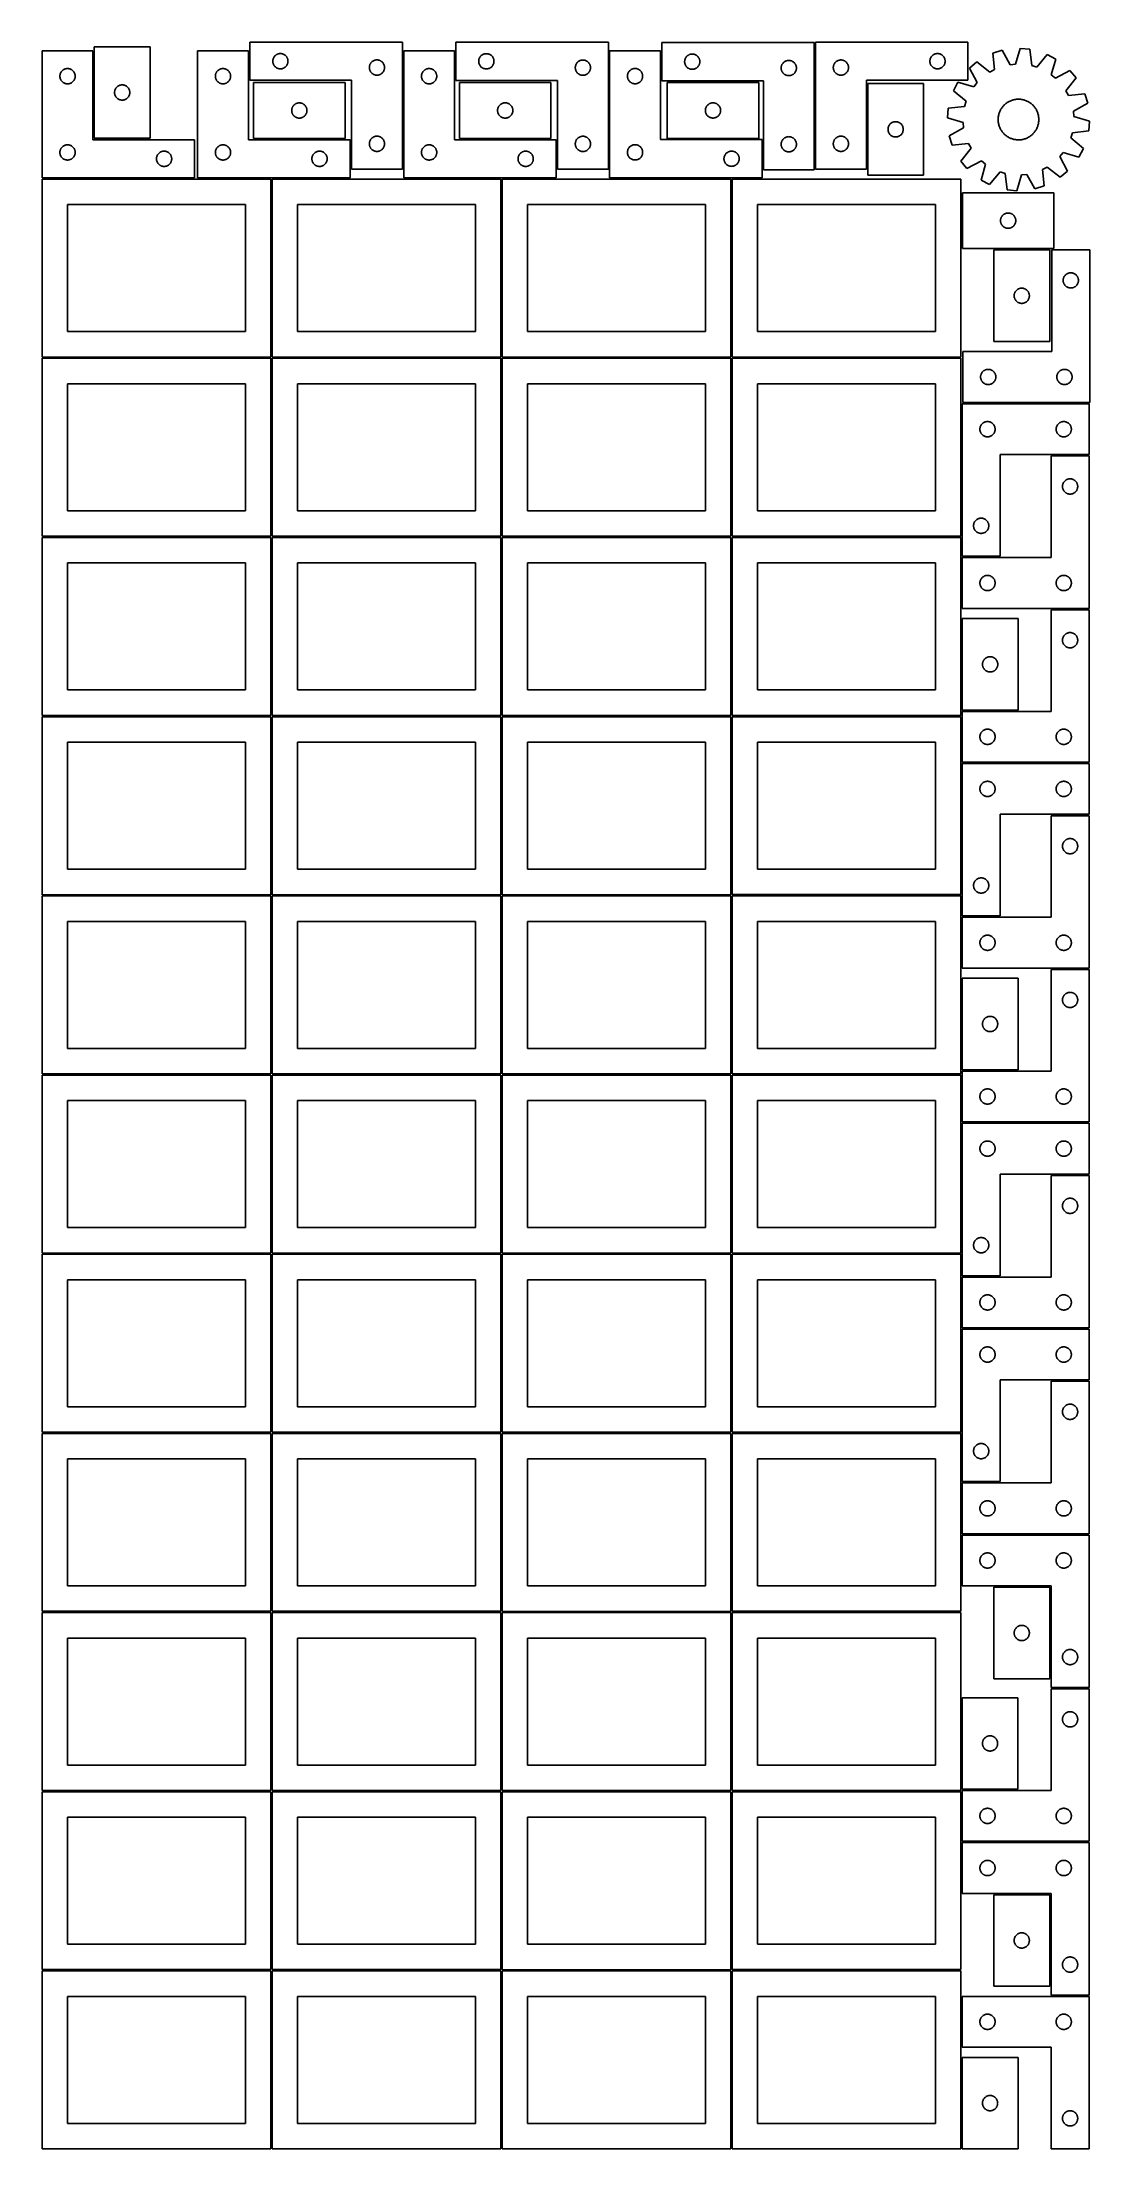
# Model space of a CAD drawing. Header units: millimetres. Extents: x 7 to 1243, y 7 to 2493.
import ezdxf

# ---------------------------------------------------------------- set-up
doc = ezdxf.new("R2010")
doc.units = ezdxf.units.MM
doc.layers.add('COMMON', color=5, linetype='CONTINUOUS', true_color=0x0000ff)
doc.layers.add('CUT', color=7, linetype='CONTINUOUS', true_color=0x000000)

msp = doc.modelspace()

# ---------------------------------------------------------------- linework, layer by layer
at = {"layer": 'COMMON'}
for p, q in [((277.291899, 1697.062902), (277.291899, 1487.062902)), ((820.333739, 1697.041937), (820.333739, 1487.167755)), ((6.541899, 1486.312901), (276.541899, 1486.312901)), ((277.291899, 1485.562901), (277.291899, 1275.562901)), ((278.0419, 1486.312901), (548.0419, 1486.312901)), ((549.583739, 1486.291936), (819.583739, 1486.291936)), ((820.333739, 1485.541936), (820.333739, 1275.562901)), ((6.541899, 1274.8129), (276.541899, 1274.8129)), ((277.291899, 1274.0629), (277.291899, 1064.0629)), ((278.0419, 1274.8129), (548.0419, 1274.8129)), ((549.583739, 1274.791935), (819.583739, 1274.791935)), ((820.333739, 1274.041935), (820.333739, 1064.0629)), ((821.08374, 1274.8129), (1091.08374, 1274.8129)), ((6.541899, 1063.312899), (276.541899, 1063.312899)), ((277.291899, 1062.562899), (277.291899, 852.562899)), ((278.0419, 1063.312899), (548.0419, 1063.312899)), ((549.583739, 1063.291934), (819.583739, 1063.291934)), ((820.333739, 1062.541934), (820.333739, 852.562899)), ((821.08374, 1063.312899), (1091.08374, 1063.312899)), ((6.541899, 851.812898), (276.541899, 851.812898)), ((277.291899, 851.062898), (277.291899, 641.062898)), ((278.0419, 851.812898), (548.0419, 851.812898)), ((549.583739, 851.791933), (819.583739, 851.791933)), ((820.333739, 851.041933), (820.333739, 641.062898)), ((821.08374, 851.812898), (1091.08374, 851.812898)), ((276.541899, 640.312898), (6.541899, 640.312898)), ((277.291899, 639.562897), (277.291899, 429.562897)), ((548.0419, 640.312898), (278.0419, 640.312898)), ((549.583739, 640.291932), (819.583739, 640.291932)), ((820.333739, 639.541932), (820.333739, 429.562897)), ((821.08374, 640.312897), (1091.08374, 640.312897)), ((6.541899, 428.812896), (276.520965, 428.812896)), ((277.270965, 428.062896), (277.270965, 218.062896)), ((278.0419, 428.812896), (548.020966, 428.812896)), ((819.583739, 428.791932), (549.583739, 428.791932)), ((820.333739, 428.041931), (820.333739, 218.062896)), ((1091.08374, 428.812897), (821.08374, 428.812897)), ((548.7919, 216.54193), (548.7919, 6.54193)), ((549.583739, 217.29193), (819.541901, 217.29193)), ((820.291901, 216.54193), (820.291901, 6.54193))]:
    msp.add_line(p, q, dxfattribs=at)
at = {"layer": 'CUT'}
for p, q in [((68.033899, 2487.983672), (68.033899, 2379.983672)), ((134.033899, 2487.983672), (68.033899, 2487.983672)), ((134.033899, 2379.983672), (134.033899, 2487.983672)), ((431.792629, 2493.458043), (251.792629, 2493.458043)), ((251.792629, 2493.458043), (251.792629, 2448.458043)), ((431.792629, 2343.458043), (431.792629, 2493.458043)), ((674.963589, 2493.340367), (494.963589, 2493.340367)), ((494.963589, 2493.340367), (494.963589, 2448.340367)), ((674.963589, 2343.340367), (674.963589, 2493.340367)), ((918.024563, 2492.883824), (738.024563, 2492.883824)), ((738.024563, 2492.883824), (738.024563, 2447.883824)), ((918.024563, 2342.883824), (918.024563, 2492.883824)), ((919.564726, 2493.432649), (1099.564726, 2493.432649)), ((919.564726, 2343.432649), (919.564726, 2493.432649)), ((1099.564726, 2493.432649), (1099.564726, 2448.432649)), ((66.520965, 2483.251496), (6.520965, 2483.251496)), ((6.520965, 2483.251496), (6.520965, 2333.251496)), ((34.191593, 2461.944829), (34.765152, 2462.078564)), ((34.765152, 2462.078564), (35.346229, 2462.1745)), ((35.346229, 2462.1745), (35.932336, 2462.232227)), ((35.932336, 2462.232227), (36.520965, 2462.251496)), ((36.520965, 2462.251496), (37.109593, 2462.232227)), ((37.109593, 2462.232227), (37.6957, 2462.1745)), ((37.6957, 2462.1745), (38.276778, 2462.078564)), ((38.276778, 2462.078564), (38.850336, 2461.944829)), ((66.520965, 2378.251496), (66.520965, 2483.251496)), ((250.024138, 2483.251496), (190.024138, 2483.251496)), ((190.024138, 2483.251496), (190.024138, 2333.251496)), ((217.694767, 2461.944829), (218.268326, 2462.078564)), ((218.268326, 2462.078564), (218.849403, 2462.1745)), ((218.849403, 2462.1745), (219.43551, 2462.232227)), ((219.43551, 2462.232227), (220.024138, 2462.251496)), ((220.024138, 2462.251496), (220.612767, 2462.232227)), ((220.612767, 2462.232227), (221.198874, 2462.1745)), ((221.198874, 2462.1745), (221.779951, 2462.078564)), ((221.779951, 2462.078564), (222.35351, 2461.944829)), ((250.024138, 2378.251496), (250.024138, 2483.251496)), ((278.792629, 2470.958043), (278.811899, 2471.546671)), ((278.811899, 2470.369415), (278.792629, 2470.958043)), ((278.811899, 2471.546671), (278.869625, 2472.132778)), ((278.869625, 2469.783307), (278.811899, 2470.369415)), ((278.869625, 2472.132778), (278.965562, 2472.713856)), ((278.965562, 2469.20223), (278.869625, 2469.783307)), ((278.965562, 2472.713856), (279.099297, 2473.287414)), ((279.099297, 2468.628671), (278.965562, 2469.20223)), ((279.099297, 2473.287414), (279.270258, 2473.850998)), ((279.270258, 2468.065088), (279.099297, 2468.628671)), ((279.270258, 2473.850998), (279.477713, 2474.402194)), ((279.477713, 2467.513892), (279.270258, 2468.065088)), ((279.477713, 2474.402194), (279.720774, 2474.938641)), ((279.720774, 2466.977445), (279.477713, 2467.513892)), ((279.720774, 2474.938641), (279.9984, 2475.458043)), ((279.9984, 2466.458043), (279.720774, 2466.977445)), ((279.9984, 2475.458043), (280.309403, 2475.958175)), ((280.309403, 2465.957911), (279.9984, 2466.458043)), ((280.309403, 2475.958175), (280.652449, 2476.436896)), ((280.652449, 2465.47919), (280.309403, 2465.957911)), ((280.652449, 2476.436896), (281.026071, 2476.892155)), ((281.026071, 2465.02393), (280.652449, 2465.47919)), ((281.026071, 2476.892155), (281.428668, 2477.322004)), ((281.428668, 2464.594082), (281.026071, 2465.02393)), ((281.428668, 2477.322004), (281.858517, 2477.724601)), ((281.858517, 2464.191484), (281.428668, 2464.594082)), ((281.858517, 2477.724601), (282.313776, 2478.098223)), ((282.313776, 2463.817863), (281.858517, 2464.191484)), ((282.313776, 2478.098223), (282.792497, 2478.441269)), ((282.792497, 2463.474816), (282.313776, 2463.817863)), ((282.792497, 2478.441269), (283.292629, 2478.752271)), ((283.292629, 2463.163814), (282.792497, 2463.474816)), ((283.292629, 2478.752271), (283.812031, 2479.029897)), ((283.812031, 2462.886188), (283.292629, 2463.163814)), ((283.812031, 2479.029897), (284.348478, 2479.272959)), ((284.348478, 2462.643127), (283.812031, 2462.886188)), ((284.348478, 2479.272959), (284.899674, 2479.480414)), ((284.899674, 2462.435672), (284.348478, 2462.643127)), ((284.899674, 2479.480414), (285.463258, 2479.651375)), ((285.463258, 2462.26471), (284.899674, 2462.435672)), ((285.463258, 2479.651375), (286.036816, 2479.78511)), ((286.036816, 2462.130975), (285.463258, 2462.26471)), ((286.036816, 2479.78511), (286.617893, 2479.881046)), ((286.617893, 2462.035039), (286.036816, 2462.130975)), ((286.617893, 2479.881046), (287.204001, 2479.938773)), ((287.204001, 2479.938773), (287.792629, 2479.958043)), ((287.792629, 2479.958043), (288.381257, 2479.938773)), ((288.381257, 2479.938773), (288.967365, 2479.881046)), ((288.967365, 2479.881046), (289.548442, 2479.78511)), ((289.548442, 2462.130975), (288.967365, 2462.035039)), ((289.548442, 2479.78511), (290.122, 2479.651375)), ((290.122, 2462.26471), (289.548442, 2462.130975)), ((290.122, 2479.651375), (290.685584, 2479.480414)), ((290.685584, 2462.435672), (290.122, 2462.26471)), ((290.685584, 2479.480414), (291.23678, 2479.272959)), ((291.23678, 2462.643127), (290.685584, 2462.435672)), ((291.23678, 2479.272959), (291.773227, 2479.029897)), ((291.773227, 2462.886188), (291.23678, 2462.643127)), ((291.773227, 2479.029897), (292.292629, 2478.752271)), ((292.292629, 2463.163814), (291.773227, 2462.886188)), ((292.292629, 2478.752271), (292.792761, 2478.441269)), ((292.792761, 2463.474816), (292.292629, 2463.163814)), ((292.792761, 2478.441269), (293.271482, 2478.098223)), ((293.271482, 2463.817863), (292.792761, 2463.474816)), ((293.271482, 2478.098223), (293.726741, 2477.724601)), ((293.726741, 2464.191484), (293.271482, 2463.817863)), ((293.726741, 2477.724601), (294.15659, 2477.322004)), ((294.15659, 2464.594082), (293.726741, 2464.191484)), ((294.15659, 2477.322004), (294.559187, 2476.892155)), ((294.559187, 2465.02393), (294.15659, 2464.594082)), ((294.559187, 2476.892155), (294.932809, 2476.436896)), ((294.932809, 2465.47919), (294.559187, 2465.02393)), ((294.932809, 2476.436896), (295.275856, 2475.958175)), ((295.275856, 2465.957911), (294.932809, 2465.47919)), ((295.275856, 2475.958175), (295.586858, 2475.458043)), ((295.586858, 2466.458043), (295.275856, 2465.957911)), ((295.586858, 2475.458043), (295.864484, 2474.938641)), ((295.864484, 2466.977445), (295.586858, 2466.458043)), ((295.864484, 2474.938641), (296.107545, 2474.402194)), ((296.107545, 2467.513892), (295.864484, 2466.977445)), ((296.107545, 2474.402194), (296.315, 2473.850998)), ((296.315, 2468.065088), (296.107545, 2467.513892)), ((296.315, 2473.850998), (296.485961, 2473.287414)), ((296.485961, 2468.628671), (296.315, 2468.065088)), ((296.485961, 2473.287414), (296.619697, 2472.713856)), ((296.619697, 2469.20223), (296.485961, 2468.628671)), ((296.619697, 2472.713856), (296.715633, 2472.132778)), ((296.715633, 2469.783307), (296.619697, 2469.20223)), ((296.715633, 2472.132778), (296.773359, 2471.546671)), ((296.773359, 2470.369415), (296.715633, 2469.783307)), ((296.773359, 2471.546671), (296.792629, 2470.958043)), ((296.792629, 2470.958043), (296.773359, 2470.369415)), ((392.792629, 2463.458043), (392.811899, 2464.046671)), ((392.811899, 2462.869415), (392.792629, 2463.458043)), ((392.811899, 2464.046671), (392.869625, 2464.632778)), ((392.869625, 2462.283307), (392.811899, 2462.869415)), ((392.869625, 2464.632778), (392.965562, 2465.213856)), ((392.965562, 2461.70223), (392.869625, 2462.283307)), ((392.965562, 2465.213856), (393.099297, 2465.787414)), ((393.099297, 2465.787414), (393.270258, 2466.350998)), ((393.270258, 2466.350998), (393.477713, 2466.902194)), ((393.477713, 2466.902194), (393.720774, 2467.438641)), ((393.720774, 2467.438641), (393.9984, 2467.958043)), ((393.9984, 2467.958043), (394.309403, 2468.458175)), ((394.309403, 2468.458175), (394.652449, 2468.936896)), ((394.652449, 2468.936896), (395.026071, 2469.392155)), ((395.026071, 2469.392155), (395.428668, 2469.822004)), ((395.428668, 2469.822004), (395.858517, 2470.224601)), ((395.858517, 2470.224601), (396.313776, 2470.598223)), ((396.313776, 2470.598223), (396.792497, 2470.941269)), ((396.792497, 2470.941269), (397.292629, 2471.252271)), ((397.292629, 2471.252271), (397.812031, 2471.529897)), ((397.812031, 2471.529897), (398.348478, 2471.772959)), ((398.348478, 2471.772959), (398.899674, 2471.980414)), ((398.899674, 2471.980414), (399.463258, 2472.151375)), ((399.463258, 2472.151375), (400.036816, 2472.28511)), ((400.036816, 2472.28511), (400.617893, 2472.381046)), ((400.617893, 2472.381046), (401.204001, 2472.438773)), ((401.204001, 2472.438773), (401.792629, 2472.458043)), ((401.792629, 2472.458043), (402.381257, 2472.438773)), ((402.381257, 2472.438773), (402.967365, 2472.381046)), ((402.967365, 2472.381046), (403.548442, 2472.28511)), ((403.548442, 2472.28511), (404.122, 2472.151375)), ((404.122, 2472.151375), (404.685584, 2471.980414)), ((404.685584, 2471.980414), (405.23678, 2471.772959)), ((405.23678, 2471.772959), (405.773227, 2471.529897)), ((405.773227, 2471.529897), (406.292629, 2471.252271)), ((406.292629, 2471.252271), (406.792761, 2470.941269)), ((406.792761, 2470.941269), (407.271482, 2470.598223)), ((407.271482, 2470.598223), (407.726741, 2470.224601)), ((407.726741, 2470.224601), (408.15659, 2469.822004)), ((408.15659, 2469.822004), (408.559187, 2469.392155)), ((408.559187, 2469.392155), (408.932809, 2468.936896)), ((408.932809, 2468.936896), (409.275856, 2468.458175)), ((409.275856, 2468.458175), (409.586858, 2467.958043)), ((409.586858, 2467.958043), (409.864484, 2467.438641)), ((409.864484, 2467.438641), (410.107545, 2466.902194)), ((410.107545, 2466.902194), (410.315, 2466.350998)), ((410.315, 2466.350998), (410.485961, 2465.787414)), ((410.485961, 2465.787414), (410.619697, 2465.213856)), ((410.619697, 2465.213856), (410.715633, 2464.632778)), ((410.715633, 2462.283307), (410.619697, 2461.70223)), ((410.715633, 2464.632778), (410.773359, 2464.046671)), ((410.773359, 2462.869415), (410.715633, 2462.283307)), ((410.773359, 2464.046671), (410.792629, 2463.458043)), ((410.792629, 2463.458043), (410.773359, 2462.869415)), ((493.375091, 2483.251496), (433.375091, 2483.251496)), ((433.375091, 2483.251496), (433.375091, 2333.251496)), ((461.045719, 2461.944829), (461.619278, 2462.078564)), ((461.619278, 2462.078564), (462.200355, 2462.1745)), ((462.200355, 2462.1745), (462.786462, 2462.232227)), ((462.786462, 2462.232227), (463.375091, 2462.251496)), ((463.375091, 2462.251496), (463.963719, 2462.232227)), ((463.963719, 2462.232227), (464.549826, 2462.1745)), ((464.549826, 2462.1745), (465.130904, 2462.078564)), ((465.130904, 2462.078564), (465.704462, 2461.944829)), ((493.375091, 2378.251496), (493.375091, 2483.251496)), ((521.963589, 2470.840367), (521.982858, 2471.428995)), ((521.982858, 2470.251739), (521.963589, 2470.840367)), ((521.982858, 2471.428995), (522.040585, 2472.015103)), ((522.040585, 2469.665631), (521.982858, 2470.251739)), ((522.040585, 2472.015103), (522.136521, 2472.59618)), ((522.136521, 2469.084554), (522.040585, 2469.665631)), ((522.136521, 2472.59618), (522.270256, 2473.169738)), ((522.270256, 2468.510996), (522.136521, 2469.084554)), ((522.270256, 2473.169738), (522.441217, 2473.733322)), ((522.441217, 2467.947412), (522.270256, 2468.510996)), ((522.441217, 2473.733322), (522.648673, 2474.284518)), ((522.648673, 2467.396216), (522.441217, 2467.947412)), ((522.648673, 2474.284518), (522.891734, 2474.820965)), ((522.891734, 2466.859769), (522.648673, 2467.396216)), ((522.891734, 2474.820965), (523.16936, 2475.340367)), ((523.16936, 2466.340367), (522.891734, 2466.859769)), ((523.16936, 2475.340367), (523.480362, 2475.840499)), ((523.480362, 2465.840235), (523.16936, 2466.340367)), ((523.480362, 2475.840499), (523.823408, 2476.31922)), ((523.823408, 2465.361514), (523.480362, 2465.840235)), ((523.823408, 2476.31922), (524.19703, 2476.774479)), ((524.19703, 2464.906255), (523.823408, 2465.361514)), ((524.19703, 2476.774479), (524.599627, 2477.204328)), ((524.599627, 2464.476406), (524.19703, 2464.906255)), ((524.599627, 2477.204328), (525.029476, 2477.606925)), ((525.029476, 2464.073809), (524.599627, 2464.476406)), ((525.029476, 2477.606925), (525.484736, 2477.980547)), ((525.484736, 2463.700187), (525.029476, 2464.073809)), ((525.484736, 2477.980547), (525.963456, 2478.323593)), ((525.963456, 2463.35714), (525.484736, 2463.700187)), ((525.963456, 2478.323593), (526.463589, 2478.634596)), ((526.463589, 2463.046138), (525.963456, 2463.35714)), ((526.463589, 2478.634596), (526.98299, 2478.912222)), ((526.98299, 2462.768512), (526.463589, 2463.046138)), ((526.98299, 2478.912222), (527.519438, 2479.155283)), ((527.519438, 2462.525451), (526.98299, 2462.768512)), ((527.519438, 2479.155283), (528.070633, 2479.362738)), ((528.070633, 2462.317996), (527.519438, 2462.525451)), ((528.070633, 2479.362738), (528.634217, 2479.533699)), ((528.634217, 2462.147034), (528.070633, 2462.317996)), ((528.634217, 2479.533699), (529.207776, 2479.667434)), ((529.207776, 2462.013299), (528.634217, 2462.147034)), ((529.207776, 2479.667434), (529.788853, 2479.763371)), ((529.788853, 2479.763371), (530.37496, 2479.821097)), ((530.37496, 2479.821097), (530.963589, 2479.840367)), ((530.963589, 2479.840367), (531.552217, 2479.821097)), ((531.552217, 2479.821097), (532.138324, 2479.763371)), ((532.138324, 2479.763371), (532.719401, 2479.667434)), ((532.719401, 2479.667434), (533.29296, 2479.533699)), ((533.29296, 2462.147034), (532.719401, 2462.013299)), ((533.29296, 2479.533699), (533.856544, 2479.362738)), ((533.856544, 2462.317996), (533.29296, 2462.147034)), ((533.856544, 2479.362738), (534.407739, 2479.155283)), ((534.407739, 2462.525451), (533.856544, 2462.317996)), ((534.407739, 2479.155283), (534.944187, 2478.912222)), ((534.944187, 2462.768512), (534.407739, 2462.525451)), ((534.944187, 2478.912222), (535.463589, 2478.634596)), ((535.463589, 2463.046138), (534.944187, 2462.768512)), ((535.463589, 2478.634596), (535.963721, 2478.323593)), ((535.963721, 2463.35714), (535.463589, 2463.046138)), ((535.963721, 2478.323593), (536.442441, 2477.980547)), ((536.442441, 2463.700187), (535.963721, 2463.35714)), ((536.442441, 2477.980547), (536.897701, 2477.606925)), ((536.897701, 2464.073809), (536.442441, 2463.700187)), ((536.897701, 2477.606925), (537.32755, 2477.204328)), ((537.32755, 2464.476406), (536.897701, 2464.073809)), ((537.32755, 2477.204328), (537.730147, 2476.774479)), ((537.730147, 2464.906255), (537.32755, 2464.476406)), ((537.730147, 2476.774479), (538.103769, 2476.31922)), ((538.103769, 2465.361514), (537.730147, 2464.906255)), ((538.103769, 2476.31922), (538.446815, 2475.840499)), ((538.446815, 2465.840235), (538.103769, 2465.361514)), ((538.446815, 2475.840499), (538.757817, 2475.340367)), ((538.757817, 2466.340367), (538.446815, 2465.840235)), ((538.757817, 2475.340367), (539.035443, 2474.820965)), ((539.035443, 2466.859769), (538.757817, 2466.340367)), ((539.035443, 2474.820965), (539.278504, 2474.284518)), ((539.278504, 2467.396216), (539.035443, 2466.859769)), ((539.278504, 2474.284518), (539.48596, 2473.733322)), ((539.48596, 2467.947412), (539.278504, 2467.396216)), ((539.48596, 2473.733322), (539.656921, 2473.169738)), ((539.656921, 2468.510996), (539.48596, 2467.947412)), ((539.656921, 2473.169738), (539.790656, 2472.59618)), ((539.790656, 2469.084554), (539.656921, 2468.510996)), ((539.790656, 2472.59618), (539.886592, 2472.015103)), ((539.886592, 2469.665631), (539.790656, 2469.084554)), ((539.886592, 2472.015103), (539.944319, 2471.428995)), ((539.944319, 2470.251739), (539.886592, 2469.665631)), ((539.944319, 2471.428995), (539.963589, 2470.840367)), ((539.963589, 2470.840367), (539.944319, 2470.251739)), ((635.963589, 2463.340367), (635.982858, 2463.928995)), ((635.982858, 2462.751739), (635.963589, 2463.340367)), ((635.982858, 2463.928995), (636.040585, 2464.515103)), ((636.040585, 2462.165631), (635.982858, 2462.751739)), ((636.040585, 2464.515103), (636.136521, 2465.09618)), ((636.136521, 2461.584554), (636.040585, 2462.165631)), ((636.136521, 2465.09618), (636.270256, 2465.669738)), ((636.270256, 2465.669738), (636.441217, 2466.233322)), ((636.441217, 2466.233322), (636.648673, 2466.784518)), ((636.648673, 2466.784518), (636.891734, 2467.320965)), ((636.891734, 2467.320965), (637.16936, 2467.840367)), ((637.16936, 2467.840367), (637.480362, 2468.340499)), ((637.480362, 2468.340499), (637.823408, 2468.81922)), ((637.823408, 2468.81922), (638.19703, 2469.274479)), ((638.19703, 2469.274479), (638.599627, 2469.704328)), ((638.599627, 2469.704328), (639.029476, 2470.106925)), ((639.029476, 2470.106925), (639.484736, 2470.480547)), ((639.484736, 2470.480547), (639.963456, 2470.823593)), ((639.963456, 2470.823593), (640.463589, 2471.134596)), ((640.463589, 2471.134596), (640.98299, 2471.412222)), ((640.98299, 2471.412222), (641.519438, 2471.655283)), ((641.519438, 2471.655283), (642.070633, 2471.862738)), ((642.070633, 2471.862738), (642.634217, 2472.033699)), ((642.634217, 2472.033699), (643.207776, 2472.167434)), ((643.207776, 2472.167434), (643.788853, 2472.263371)), ((643.788853, 2472.263371), (644.37496, 2472.321097)), ((644.37496, 2472.321097), (644.963589, 2472.340367)), ((644.963589, 2472.340367), (645.552217, 2472.321097)), ((645.552217, 2472.321097), (646.138324, 2472.263371)), ((646.138324, 2472.263371), (646.719401, 2472.167434)), ((646.719401, 2472.167434), (647.29296, 2472.033699)), ((647.29296, 2472.033699), (647.856544, 2471.862738)), ((647.856544, 2471.862738), (648.407739, 2471.655283)), ((648.407739, 2471.655283), (648.944187, 2471.412222)), ((648.944187, 2471.412222), (649.463589, 2471.134596)), ((649.463589, 2471.134596), (649.963721, 2470.823593)), ((649.963721, 2470.823593), (650.442441, 2470.480547)), ((650.442441, 2470.480547), (650.897701, 2470.106925)), ((650.897701, 2470.106925), (651.32755, 2469.704328)), ((651.32755, 2469.704328), (651.730147, 2469.274479)), ((651.730147, 2469.274479), (652.103769, 2468.81922)), ((652.103769, 2468.81922), (652.446815, 2468.340499)), ((652.446815, 2468.340499), (652.757817, 2467.840367)), ((652.757817, 2467.840367), (653.035443, 2467.320965)), ((653.035443, 2467.320965), (653.278504, 2466.784518)), ((653.278504, 2466.784518), (653.48596, 2466.233322)), ((653.48596, 2466.233322), (653.656921, 2465.669738)), ((653.656921, 2465.669738), (653.790656, 2465.09618)), ((653.790656, 2465.09618), (653.886592, 2464.515103)), ((653.886592, 2462.165631), (653.790656, 2461.584554)), ((653.886592, 2464.515103), (653.944319, 2463.928995)), ((653.944319, 2462.751739), (653.886592, 2462.165631)), ((653.944319, 2463.928995), (653.963589, 2463.340367)), ((653.963589, 2463.340367), (653.944319, 2462.751739)), ((736.494414, 2483.335236), (676.494414, 2483.335236)), ((676.494414, 2483.335236), (676.494414, 2333.335236)), ((704.165043, 2462.028569), (704.738601, 2462.162304)), ((704.738601, 2462.162304), (705.319679, 2462.25824)), ((705.319679, 2462.25824), (705.905786, 2462.315967)), ((705.905786, 2462.315967), (706.494414, 2462.335236)), ((706.494414, 2462.335236), (707.083043, 2462.315967)), ((707.083043, 2462.315967), (707.66915, 2462.25824)), ((707.66915, 2462.25824), (708.250227, 2462.162304)), ((708.250227, 2462.162304), (708.823786, 2462.028569)), ((736.494414, 2378.335236), (736.494414, 2483.335236)), ((765.024563, 2470.383824), (765.043832, 2470.972452)), ((765.043832, 2469.795196), (765.024563, 2470.383824)), ((765.043832, 2470.972452), (765.101559, 2471.55856)), ((765.101559, 2469.209088), (765.043832, 2469.795196)), ((765.101559, 2471.55856), (765.197495, 2472.139637)), ((765.197495, 2468.628011), (765.101559, 2469.209088)), ((765.197495, 2472.139637), (765.33123, 2472.713195)), ((765.33123, 2468.054453), (765.197495, 2468.628011)), ((765.33123, 2472.713195), (765.502191, 2473.276779)), ((765.502191, 2467.490869), (765.33123, 2468.054453)), ((765.502191, 2473.276779), (765.709647, 2473.827975)), ((765.709647, 2466.939673), (765.502191, 2467.490869)), ((765.709647, 2473.827975), (765.952708, 2474.364422)), ((765.952708, 2466.403226), (765.709647, 2466.939673)), ((765.952708, 2474.364422), (766.230334, 2474.883824)), ((766.230334, 2465.883824), (765.952708, 2466.403226)), ((766.230334, 2474.883824), (766.541336, 2475.383956)), ((766.541336, 2465.383692), (766.230334, 2465.883824)), ((766.541336, 2475.383956), (766.884383, 2475.862677)), ((766.884383, 2464.904971), (766.541336, 2465.383692)), ((766.884383, 2475.862677), (767.258004, 2476.317936)), ((767.258004, 2464.449712), (766.884383, 2464.904971)), ((767.258004, 2476.317936), (767.660602, 2476.747785)), ((767.660602, 2464.019863), (767.258004, 2464.449712)), ((767.660602, 2476.747785), (768.09045, 2477.150382)), ((768.09045, 2463.617266), (767.660602, 2464.019863)), ((768.09045, 2477.150382), (768.54571, 2477.524004)), ((768.54571, 2463.243644), (768.09045, 2463.617266)), ((768.54571, 2477.524004), (769.024431, 2477.86705)), ((769.024431, 2462.900597), (768.54571, 2463.243644)), ((769.024431, 2477.86705), (769.524563, 2478.178053)), ((769.524563, 2462.589595), (769.024431, 2462.900597)), ((769.524563, 2478.178053), (770.043964, 2478.455679)), ((770.043964, 2462.311969), (769.524563, 2462.589595)), ((770.043964, 2478.455679), (770.580412, 2478.69874)), ((770.580412, 2462.068908), (770.043964, 2462.311969)), ((770.580412, 2478.69874), (771.131607, 2478.906195)), ((771.131607, 2461.861453), (770.580412, 2462.068908)), ((771.131607, 2478.906195), (771.695191, 2479.077156)), ((771.695191, 2479.077156), (772.26875, 2479.210891)), ((772.26875, 2479.210891), (772.849827, 2479.306828)), ((772.849827, 2479.306828), (773.435934, 2479.364554)), ((773.435934, 2479.364554), (774.024563, 2479.383824)), ((774.024563, 2479.383824), (774.613191, 2479.364554)), ((774.613191, 2479.364554), (775.199298, 2479.306828)), ((775.199298, 2479.306828), (775.780376, 2479.210891)), ((775.780376, 2479.210891), (776.353934, 2479.077156)), ((776.353934, 2479.077156), (776.917518, 2478.906195)), ((776.917518, 2478.906195), (777.468714, 2478.69874)), ((777.468714, 2462.068908), (776.917518, 2461.861453)), ((777.468714, 2478.69874), (778.005161, 2478.455679)), ((778.005161, 2462.311969), (777.468714, 2462.068908)), ((778.005161, 2478.455679), (778.524563, 2478.178053)), ((778.524563, 2462.589595), (778.005161, 2462.311969)), ((778.524563, 2478.178053), (779.024695, 2477.86705)), ((779.024695, 2462.900597), (778.524563, 2462.589595)), ((779.024695, 2477.86705), (779.503415, 2477.524004)), ((779.503415, 2463.243644), (779.024695, 2462.900597)), ((779.503415, 2477.524004), (779.958675, 2477.150382)), ((779.958675, 2463.617266), (779.503415, 2463.243644)), ((779.958675, 2477.150382), (780.388524, 2476.747785)), ((780.388524, 2464.019863), (779.958675, 2463.617266)), ((780.388524, 2476.747785), (780.791121, 2476.317936)), ((780.791121, 2464.449712), (780.388524, 2464.019863)), ((780.791121, 2476.317936), (781.164743, 2475.862677)), ((781.164743, 2464.904971), (780.791121, 2464.449712)), ((781.164743, 2475.862677), (781.507789, 2475.383956)), ((781.507789, 2465.383692), (781.164743, 2464.904971)), ((781.507789, 2475.383956), (781.818791, 2474.883824)), ((781.818791, 2465.883824), (781.507789, 2465.383692)), ((781.818791, 2474.883824), (782.096417, 2474.364422)), ((782.096417, 2466.403226), (781.818791, 2465.883824)), ((782.096417, 2474.364422), (782.339478, 2473.827975)), ((782.339478, 2466.939673), (782.096417, 2466.403226)), ((782.339478, 2473.827975), (782.546934, 2473.276779)), ((782.546934, 2467.490869), (782.339478, 2466.939673)), ((782.546934, 2473.276779), (782.717895, 2472.713195)), ((782.717895, 2468.054453), (782.546934, 2467.490869)), ((782.717895, 2472.713195), (782.85163, 2472.139637)), ((782.85163, 2468.628011), (782.717895, 2468.054453)), ((782.85163, 2472.139637), (782.947566, 2471.55856)), ((782.947566, 2469.209088), (782.85163, 2468.628011)), ((782.947566, 2471.55856), (783.005293, 2470.972452)), ((783.005293, 2469.795196), (782.947566, 2469.209088)), ((783.005293, 2470.972452), (783.024563, 2470.383824)), ((783.024563, 2470.383824), (783.005293, 2469.795196)), ((879.024563, 2462.883824), (879.043832, 2463.472452)), ((879.043832, 2462.295196), (879.024563, 2462.883824)), ((879.043832, 2463.472452), (879.101559, 2464.05856)), ((879.101559, 2461.709088), (879.043832, 2462.295196)), ((879.101559, 2464.05856), (879.197495, 2464.639637)), ((879.197495, 2464.639637), (879.33123, 2465.213195)), ((879.33123, 2465.213195), (879.502191, 2465.776779)), ((879.502191, 2465.776779), (879.709647, 2466.327975)), ((879.709647, 2466.327975), (879.952708, 2466.864422)), ((879.952708, 2466.864422), (880.230334, 2467.383824)), ((880.230334, 2467.383824), (880.541336, 2467.883956)), ((880.541336, 2467.883956), (880.884383, 2468.362677)), ((880.884383, 2468.362677), (881.258004, 2468.817936)), ((881.258004, 2468.817936), (881.660602, 2469.247785)), ((881.660602, 2469.247785), (882.09045, 2469.650382)), ((882.09045, 2469.650382), (882.54571, 2470.024004)), ((882.54571, 2470.024004), (883.024431, 2470.36705)), ((883.024431, 2470.36705), (883.524563, 2470.678053)), ((883.524563, 2470.678053), (884.043964, 2470.955679)), ((884.043964, 2470.955679), (884.580412, 2471.19874)), ((884.580412, 2471.19874), (885.131607, 2471.406195)), ((885.131607, 2471.406195), (885.695191, 2471.577156)), ((885.695191, 2471.577156), (886.26875, 2471.710891)), ((886.26875, 2471.710891), (886.849827, 2471.806828)), ((886.849827, 2471.806828), (887.435934, 2471.864554)), ((887.435934, 2471.864554), (888.024563, 2471.883824)), ((888.024563, 2471.883824), (888.613191, 2471.864554)), ((888.613191, 2471.864554), (889.199298, 2471.806828)), ((889.199298, 2471.806828), (889.780376, 2471.710891)), ((889.780376, 2471.710891), (890.353934, 2471.577156)), ((890.353934, 2471.577156), (890.917518, 2471.406195)), ((890.917518, 2471.406195), (891.468714, 2471.19874)), ((891.468714, 2471.19874), (892.005161, 2470.955679)), ((892.005161, 2470.955679), (892.524563, 2470.678053)), ((892.524563, 2470.678053), (893.024695, 2470.36705)), ((893.024695, 2470.36705), (893.503415, 2470.024004)), ((893.503415, 2470.024004), (893.958675, 2469.650382)), ((893.958675, 2469.650382), (894.388524, 2469.247785)), ((894.388524, 2469.247785), (894.791121, 2468.817936)), ((894.791121, 2468.817936), (895.164743, 2468.362677)), ((895.164743, 2468.362677), (895.507789, 2467.883956)), ((895.507789, 2467.883956), (895.818791, 2467.383824)), ((895.818791, 2467.383824), (896.096417, 2466.864422)), ((896.096417, 2466.864422), (896.339478, 2466.327975)), ((896.339478, 2466.327975), (896.546934, 2465.776779)), ((896.546934, 2465.776779), (896.717895, 2465.213195)), ((896.717895, 2465.213195), (896.85163, 2464.639637)), ((896.85163, 2464.639637), (896.947566, 2464.05856)), ((896.947566, 2464.05856), (897.005293, 2463.472452)), ((897.005293, 2462.295196), (896.947566, 2461.709088)), ((897.005293, 2463.472452), (897.024563, 2462.883824)), ((897.024563, 2462.883824), (897.005293, 2462.295196)), ((940.583995, 2464.021277), (940.564726, 2463.432649)), ((940.564726, 2463.432649), (940.583995, 2462.84402)), ((940.641722, 2464.607384), (940.583995, 2464.021277)), ((940.583995, 2462.84402), (940.641722, 2462.257913)), ((940.737658, 2465.188461), (940.641722, 2464.607384)), ((940.641722, 2462.257913), (940.737658, 2461.676836)), ((940.871393, 2465.76202), (940.737658, 2465.188461)), ((941.042354, 2466.325604), (940.871393, 2465.76202)), ((941.24981, 2466.876799), (941.042354, 2466.325604)), ((941.492871, 2467.413247), (941.24981, 2466.876799)), ((941.770497, 2467.932649), (941.492871, 2467.413247)), ((942.081499, 2468.432781), (941.770497, 2467.932649)), ((942.424545, 2468.911501), (942.081499, 2468.432781)), ((942.798167, 2469.366761), (942.424545, 2468.911501)), ((943.200764, 2469.79661), (942.798167, 2469.366761)), ((943.630613, 2470.199207), (943.200764, 2469.79661)), ((944.085873, 2470.572829), (943.630613, 2470.199207)), ((944.564593, 2470.915875), (944.085873, 2470.572829)), ((945.064726, 2471.226877), (944.564593, 2470.915875)), ((945.584127, 2471.504503), (945.064726, 2471.226877)), ((946.120575, 2471.747564), (945.584127, 2471.504503)), ((946.67177, 2471.95502), (946.120575, 2471.747564)), ((947.235354, 2472.125981), (946.67177, 2471.95502)), ((947.808913, 2472.259716), (947.235354, 2472.125981)), ((948.38999, 2472.355652), (947.808913, 2472.259716)), ((948.976097, 2472.413379), (948.38999, 2472.355652)), ((949.564726, 2472.432649), (948.976097, 2472.413379)), ((950.153354, 2472.413379), (949.564726, 2472.432649)), ((950.739461, 2472.355652), (950.153354, 2472.413379)), ((951.320538, 2472.259716), (950.739461, 2472.355652)), ((951.894097, 2472.125981), (951.320538, 2472.259716)), ((952.457681, 2471.95502), (951.894097, 2472.125981)), ((953.008876, 2471.747564), (952.457681, 2471.95502)), ((953.545324, 2471.504503), (953.008876, 2471.747564)), ((954.064726, 2471.226877), (953.545324, 2471.504503)), ((954.564858, 2470.915875), (954.064726, 2471.226877)), ((955.043578, 2470.572829), (954.564858, 2470.915875)), ((955.498838, 2470.199207), (955.043578, 2470.572829)), ((955.928687, 2469.79661), (955.498838, 2470.199207)), ((956.331284, 2469.366761), (955.928687, 2469.79661)), ((956.704906, 2468.911501), (956.331284, 2469.366761)), ((957.047952, 2468.432781), (956.704906, 2468.911501)), ((957.358954, 2467.932649), (957.047952, 2468.432781)), ((957.63658, 2467.413247), (957.358954, 2467.932649)), ((957.879641, 2466.876799), (957.63658, 2467.413247)), ((958.087097, 2466.325604), (957.879641, 2466.876799)), ((958.258058, 2465.76202), (958.087097, 2466.325604)), ((958.391793, 2465.188461), (958.258058, 2465.76202)), ((958.487729, 2464.607384), (958.391793, 2465.188461)), ((958.391793, 2461.676836), (958.487729, 2462.257913)), ((958.545456, 2464.021277), (958.487729, 2464.607384)), ((958.487729, 2462.257913), (958.545456, 2462.84402)), ((958.564726, 2463.432649), (958.545456, 2464.021277)), ((958.545456, 2462.84402), (958.564726, 2463.432649)), ((1054.583995, 2471.521277), (1054.564726, 2470.932649)), ((1054.564726, 2470.932649), (1054.583995, 2470.34402)), ((1054.641722, 2472.107384), (1054.583995, 2471.521277)), ((1054.583995, 2470.34402), (1054.641722, 2469.757913)), ((1054.737658, 2472.688461), (1054.641722, 2472.107384)), ((1054.641722, 2469.757913), (1054.737658, 2469.176836)), ((1054.871393, 2473.26202), (1054.737658, 2472.688461)), ((1054.737658, 2469.176836), (1054.871393, 2468.603277)), ((1055.042354, 2473.825604), (1054.871393, 2473.26202)), ((1054.871393, 2468.603277), (1055.042354, 2468.039693)), ((1055.24981, 2474.376799), (1055.042354, 2473.825604)), ((1055.042354, 2468.039693), (1055.24981, 2467.488498)), ((1055.492871, 2474.913247), (1055.24981, 2474.376799)), ((1055.24981, 2467.488498), (1055.492871, 2466.95205)), ((1055.770497, 2475.432649), (1055.492871, 2474.913247)), ((1055.492871, 2466.95205), (1055.770497, 2466.432649)), ((1056.081499, 2475.932781), (1055.770497, 2475.432649)), ((1055.770497, 2466.432649), (1056.081499, 2465.932516)), ((1056.424545, 2476.411501), (1056.081499, 2475.932781)), ((1056.081499, 2465.932516), (1056.424545, 2465.453796)), ((1056.798167, 2476.866761), (1056.424545, 2476.411501)), ((1056.424545, 2465.453796), (1056.798167, 2464.998536)), ((1057.200764, 2477.29661), (1056.798167, 2476.866761)), ((1056.798167, 2464.998536), (1057.200764, 2464.568688)), ((1057.630613, 2477.699207), (1057.200764, 2477.29661)), ((1057.200764, 2464.568688), (1057.630613, 2464.16609)), ((1058.085873, 2478.072829), (1057.630613, 2477.699207)), ((1057.630613, 2464.16609), (1058.085873, 2463.792468)), ((1058.564593, 2478.415875), (1058.085873, 2478.072829)), ((1058.085873, 2463.792468), (1058.564593, 2463.449422)), ((1059.064726, 2478.726877), (1058.564593, 2478.415875)), ((1058.564593, 2463.449422), (1059.064726, 2463.13842)), ((1059.584127, 2479.004503), (1059.064726, 2478.726877)), ((1059.064726, 2463.13842), (1059.584127, 2462.860794)), ((1060.120575, 2479.247564), (1059.584127, 2479.004503)), ((1059.584127, 2462.860794), (1060.120575, 2462.617733)), ((1060.67177, 2479.45502), (1060.120575, 2479.247564)), ((1060.120575, 2462.617733), (1060.67177, 2462.410277)), ((1061.235354, 2479.625981), (1060.67177, 2479.45502)), ((1060.67177, 2462.410277), (1061.235354, 2462.239316)), ((1061.808913, 2479.759716), (1061.235354, 2479.625981)), ((1061.235354, 2462.239316), (1061.808913, 2462.105581)), ((1062.38999, 2479.855652), (1061.808913, 2479.759716)), ((1061.808913, 2462.105581), (1062.38999, 2462.009645)), ((1062.976097, 2479.913379), (1062.38999, 2479.855652)), ((1063.564726, 2479.932649), (1062.976097, 2479.913379)), ((1064.153354, 2479.913379), (1063.564726, 2479.932649)), ((1064.739461, 2479.855652), (1064.153354, 2479.913379)), ((1065.320538, 2479.759716), (1064.739461, 2479.855652)), ((1064.739461, 2462.009645), (1065.320538, 2462.105581)), ((1065.894097, 2479.625981), (1065.320538, 2479.759716)), ((1065.320538, 2462.105581), (1065.894097, 2462.239316)), ((1066.457681, 2479.45502), (1065.894097, 2479.625981)), ((1065.894097, 2462.239316), (1066.457681, 2462.410277)), ((1067.008876, 2479.247564), (1066.457681, 2479.45502)), ((1066.457681, 2462.410277), (1067.008876, 2462.617733)), ((1067.545324, 2479.004503), (1067.008876, 2479.247564)), ((1067.008876, 2462.617733), (1067.545324, 2462.860794)), ((1068.064726, 2478.726877), (1067.545324, 2479.004503)), ((1067.545324, 2462.860794), (1068.064726, 2463.13842)), ((1068.564858, 2478.415875), (1068.064726, 2478.726877)), ((1068.064726, 2463.13842), (1068.564858, 2463.449422)), ((1069.043578, 2478.072829), (1068.564858, 2478.415875)), ((1068.564858, 2463.449422), (1069.043578, 2463.792468)), ((1069.498838, 2477.699207), (1069.043578, 2478.072829)), ((1069.043578, 2463.792468), (1069.498838, 2464.16609)), ((1069.928687, 2477.29661), (1069.498838, 2477.699207)), ((1069.498838, 2464.16609), (1069.928687, 2464.568688)), ((1070.331284, 2476.866761), (1069.928687, 2477.29661)), ((1069.928687, 2464.568688), (1070.331284, 2464.998536)), ((1070.704906, 2476.411501), (1070.331284, 2476.866761)), ((1070.331284, 2464.998536), (1070.704906, 2465.453796)), ((1071.047952, 2475.932781), (1070.704906, 2476.411501)), ((1070.704906, 2465.453796), (1071.047952, 2465.932516)), ((1071.358954, 2475.432649), (1071.047952, 2475.932781)), ((1071.047952, 2465.932516), (1071.358954, 2466.432649)), ((1071.63658, 2474.913247), (1071.358954, 2475.432649)), ((1071.358954, 2466.432649), (1071.63658, 2466.95205)), ((1071.879641, 2474.376799), (1071.63658, 2474.913247)), ((1071.63658, 2466.95205), (1071.879641, 2467.488498)), ((1072.087097, 2473.825604), (1071.879641, 2474.376799)), ((1071.879641, 2467.488498), (1072.087097, 2468.039693)), ((1072.258058, 2473.26202), (1072.087097, 2473.825604)), ((1072.087097, 2468.039693), (1072.258058, 2468.603277)), ((1072.391793, 2472.688461), (1072.258058, 2473.26202)), ((1072.258058, 2468.603277), (1072.391793, 2469.176836)), ((1072.487729, 2472.107384), (1072.391793, 2472.688461)), ((1072.391793, 2469.176836), (1072.487729, 2469.757913)), ((1072.545456, 2471.521277), (1072.487729, 2472.107384)), ((1072.487729, 2469.757913), (1072.545456, 2470.34402)), ((1072.564726, 2470.932649), (1072.545456, 2471.521277)), ((1072.545456, 2470.34402), (1072.564726, 2470.932649)), ((1110.108338, 2470.264493), (1101.228862, 2462.899687)), ((1101.228862, 2462.899687), (1110.392728, 2445.827312)), ((1125.1922, 2458.102275), (1110.108338, 2470.264493)), ((1139.935926, 2483.848566), (1128.913971, 2480.4424)), ((1128.913971, 2480.4424), (1130.846963, 2461.162723)), ((1149.217318, 2466.839798), (1139.935926, 2483.848566)), ((1155.612821, 2467.503299), (1149.217318, 2466.839798)), ((1161.204982, 2486.055122), (1155.612821, 2467.503299)), ((1172.691424, 2484.984089), (1161.204982, 2486.055122)), ((1174.757338, 2465.718201), (1172.691424, 2484.984089)), ((1180.919923, 2463.883743), (1174.757338, 2465.718201)), ((1193.185882, 2478.883366), (1180.919923, 2463.883743)), ((1203.388104, 2473.498189), (1193.185882, 2478.883366)), ((1197.924024, 2454.908239), (1203.388104, 2473.498189)), ((27.520965, 2453.251496), (27.540234, 2453.840124)), ((27.540234, 2452.662868), (27.520965, 2453.251496)), ((27.540234, 2453.840124), (27.597961, 2454.426232)), ((27.597961, 2452.07676), (27.540234, 2452.662868)), ((27.597961, 2454.426232), (27.693897, 2455.007309)), ((27.693897, 2451.495683), (27.597961, 2452.07676)), ((27.693897, 2455.007309), (27.827632, 2455.580868)), ((27.827632, 2450.922125), (27.693897, 2451.495683)), ((27.827632, 2455.580868), (27.998593, 2456.144451)), ((27.998593, 2450.358541), (27.827632, 2450.922125)), ((27.998593, 2456.144451), (28.206049, 2456.695647)), ((28.206049, 2449.807345), (27.998593, 2450.358541)), ((28.206049, 2456.695647), (28.44911, 2457.232094)), ((28.44911, 2449.270898), (28.206049, 2449.807345)), ((28.44911, 2457.232094), (28.726736, 2457.751496)), ((28.726736, 2448.751496), (28.44911, 2449.270898)), ((28.726736, 2457.751496), (29.037738, 2458.251628)), ((29.037738, 2448.251364), (28.726736, 2448.751496)), ((29.037738, 2458.251628), (29.380785, 2458.730349)), ((29.380785, 2447.772643), (29.037738, 2448.251364)), ((29.380785, 2458.730349), (29.754406, 2459.185609)), ((29.754406, 2447.317384), (29.380785, 2447.772643)), ((29.754406, 2459.185609), (30.157004, 2459.615457)), ((30.157004, 2446.887535), (29.754406, 2447.317384)), ((30.157004, 2459.615457), (30.586852, 2460.018054)), ((30.586852, 2446.484938), (30.157004, 2446.887535)), ((30.586852, 2460.018054), (31.042112, 2460.391676)), ((31.042112, 2446.111316), (30.586852, 2446.484938)), ((31.042112, 2460.391676), (31.520833, 2460.734723)), ((31.520833, 2445.76827), (31.042112, 2446.111316)), ((31.520833, 2460.734723), (32.020965, 2461.045725)), ((32.020965, 2445.457268), (31.520833, 2445.76827)), ((32.020965, 2461.045725), (32.540366, 2461.323351)), ((32.540366, 2445.179642), (32.020965, 2445.457268)), ((32.540366, 2461.323351), (33.076814, 2461.566412)), ((33.076814, 2444.93658), (32.540366, 2445.179642)), ((33.076814, 2461.566412), (33.628009, 2461.773867)), ((33.628009, 2444.729125), (33.076814, 2444.93658)), ((33.628009, 2461.773867), (34.191593, 2461.944829)), ((34.191593, 2444.558164), (33.628009, 2444.729125)), ((34.765152, 2444.424429), (34.191593, 2444.558164)), ((35.346229, 2444.328492), (34.765152, 2444.424429)), ((35.932336, 2444.270766), (35.346229, 2444.328492)), ((36.520965, 2444.251496), (35.932336, 2444.270766)), ((37.109593, 2444.270766), (36.520965, 2444.251496)), ((37.6957, 2444.328492), (37.109593, 2444.270766)), ((38.276778, 2444.424429), (37.6957, 2444.328492)), ((38.850336, 2444.558164), (38.276778, 2444.424429)), ((38.850336, 2461.944829), (39.41392, 2461.773867)), ((39.41392, 2444.729125), (38.850336, 2444.558164)), ((39.41392, 2461.773867), (39.965116, 2461.566412)), ((39.965116, 2444.93658), (39.41392, 2444.729125)), ((39.965116, 2461.566412), (40.501563, 2461.323351)), ((40.501563, 2445.179642), (39.965116, 2444.93658)), ((40.501563, 2461.323351), (41.020965, 2461.045725)), ((41.020965, 2445.457268), (40.501563, 2445.179642)), ((41.020965, 2461.045725), (41.521097, 2460.734723)), ((41.521097, 2445.76827), (41.020965, 2445.457268)), ((41.521097, 2460.734723), (41.999817, 2460.391676)), ((41.999817, 2446.111316), (41.521097, 2445.76827)), ((41.999817, 2460.391676), (42.455077, 2460.018054)), ((42.455077, 2446.484938), (41.999817, 2446.111316)), ((42.455077, 2460.018054), (42.884926, 2459.615457)), ((42.884926, 2446.887535), (42.455077, 2446.484938)), ((42.884926, 2459.615457), (43.287523, 2459.185609)), ((43.287523, 2447.317384), (42.884926, 2446.887535)), ((43.287523, 2459.185609), (43.661145, 2458.730349)), ((43.661145, 2447.772643), (43.287523, 2447.317384)), ((43.661145, 2458.730349), (44.004191, 2458.251628)), ((44.004191, 2448.251364), (43.661145, 2447.772643)), ((44.004191, 2458.251628), (44.315193, 2457.751496)), ((44.315193, 2448.751496), (44.004191, 2448.251364)), ((44.315193, 2457.751496), (44.592819, 2457.232094)), ((44.592819, 2449.270898), (44.315193, 2448.751496)), ((44.592819, 2457.232094), (44.83588, 2456.695647)), ((44.83588, 2449.807345), (44.592819, 2449.270898)), ((44.83588, 2456.695647), (45.043336, 2456.144451)), ((45.043336, 2450.358541), (44.83588, 2449.807345)), ((45.043336, 2456.144451), (45.214297, 2455.580868)), ((45.214297, 2450.922125), (45.043336, 2450.358541)), ((45.214297, 2455.580868), (45.348032, 2455.007309)), ((45.348032, 2451.495683), (45.214297, 2450.922125)), ((45.348032, 2455.007309), (45.443968, 2454.426232)), ((45.443968, 2452.07676), (45.348032, 2451.495683)), ((45.443968, 2454.426232), (45.501695, 2453.840124)), ((45.501695, 2452.662868), (45.443968, 2452.07676)), ((45.501695, 2453.840124), (45.520965, 2453.251496)), ((45.520965, 2453.251496), (45.501695, 2452.662868)), ((92.511528, 2436.876627), (92.718983, 2437.427823)), ((92.718983, 2437.427823), (92.962044, 2437.96427)), ((92.962044, 2437.96427), (93.23967, 2438.483672)), ((93.23967, 2438.483672), (93.550672, 2438.983804)), ((93.550672, 2438.983804), (93.893719, 2439.462525)), ((93.893719, 2439.462525), (94.26734, 2439.917784)), ((94.26734, 2439.917784), (94.669938, 2440.347633)), ((94.669938, 2440.347633), (95.099786, 2440.75023)), ((95.099786, 2440.75023), (95.555046, 2441.123852)), ((95.555046, 2441.123852), (96.033767, 2441.466898)), ((96.033767, 2441.466898), (96.533899, 2441.7779)), ((96.533899, 2441.7779), (97.0533, 2442.055526)), ((97.0533, 2442.055526), (97.589748, 2442.298588)), ((97.589748, 2442.298588), (98.140944, 2442.506043)), ((98.140944, 2442.506043), (98.704527, 2442.677004)), ((98.704527, 2442.677004), (99.278086, 2442.810739)), ((99.278086, 2442.810739), (99.859163, 2442.906676)), ((99.859163, 2442.906676), (100.445271, 2442.964402)), ((100.445271, 2442.964402), (101.033899, 2442.983672)), ((101.033899, 2442.983672), (101.622527, 2442.964402)), ((101.622527, 2442.964402), (102.208634, 2442.906676)), ((102.208634, 2442.906676), (102.789712, 2442.810739)), ((102.789712, 2442.810739), (103.36327, 2442.677004)), ((103.36327, 2442.677004), (103.926854, 2442.506043)), ((103.926854, 2442.506043), (104.47805, 2442.298588)), ((104.47805, 2442.298588), (105.014497, 2442.055526)), ((105.014497, 2442.055526), (105.533899, 2441.7779)), ((105.533899, 2441.7779), (106.034031, 2441.466898)), ((106.034031, 2441.466898), (106.512752, 2441.123852)), ((106.512752, 2441.123852), (106.968011, 2440.75023)), ((106.968011, 2440.75023), (107.39786, 2440.347633)), ((107.39786, 2440.347633), (107.800457, 2439.917784)), ((107.800457, 2439.917784), (108.174079, 2439.462525)), ((108.174079, 2439.462525), (108.517125, 2438.983804)), ((108.517125, 2438.983804), (108.828127, 2438.483672)), ((108.828127, 2438.483672), (109.105753, 2437.96427)), ((109.105753, 2437.96427), (109.348815, 2437.427823)), ((109.348815, 2437.427823), (109.55627, 2436.876627)), ((211.024138, 2453.251496), (211.043408, 2453.840124)), ((211.043408, 2452.662868), (211.024138, 2453.251496)), ((211.043408, 2453.840124), (211.101135, 2454.426232)), ((211.101135, 2452.07676), (211.043408, 2452.662868)), ((211.101135, 2454.426232), (211.197071, 2455.007309)), ((211.197071, 2451.495683), (211.101135, 2452.07676)), ((211.197071, 2455.007309), (211.330806, 2455.580868)), ((211.330806, 2450.922125), (211.197071, 2451.495683)), ((211.330806, 2455.580868), (211.501767, 2456.144451)), ((211.501767, 2450.358541), (211.330806, 2450.922125)), ((211.501767, 2456.144451), (211.709223, 2456.695647)), ((211.709223, 2449.807345), (211.501767, 2450.358541)), ((211.709223, 2456.695647), (211.952284, 2457.232094)), ((211.952284, 2449.270898), (211.709223, 2449.807345)), ((211.952284, 2457.232094), (212.22991, 2457.751496)), ((212.22991, 2448.751496), (211.952284, 2449.270898)), ((212.22991, 2457.751496), (212.540912, 2458.251628)), ((212.540912, 2448.251364), (212.22991, 2448.751496)), ((212.540912, 2458.251628), (212.883958, 2458.730349)), ((212.883958, 2447.772643), (212.540912, 2448.251364)), ((212.883958, 2458.730349), (213.25758, 2459.185609)), ((213.25758, 2447.317384), (212.883958, 2447.772643)), ((213.25758, 2459.185609), (213.660177, 2459.615457)), ((213.660177, 2446.887535), (213.25758, 2447.317384)), ((213.660177, 2459.615457), (214.090026, 2460.018054)), ((214.090026, 2446.484938), (213.660177, 2446.887535)), ((214.090026, 2460.018054), (214.545286, 2460.391676)), ((214.545286, 2446.111316), (214.090026, 2446.484938)), ((214.545286, 2460.391676), (215.024006, 2460.734723)), ((215.024006, 2445.76827), (214.545286, 2446.111316)), ((215.024006, 2460.734723), (215.524138, 2461.045725)), ((215.524138, 2445.457268), (215.024006, 2445.76827)), ((215.524138, 2461.045725), (216.04354, 2461.323351)), ((216.04354, 2445.179642), (215.524138, 2445.457268)), ((216.04354, 2461.323351), (216.579988, 2461.566412)), ((216.579988, 2444.93658), (216.04354, 2445.179642)), ((216.579988, 2461.566412), (217.131183, 2461.773867)), ((217.131183, 2444.729125), (216.579988, 2444.93658)), ((217.131183, 2461.773867), (217.694767, 2461.944829)), ((217.694767, 2444.558164), (217.131183, 2444.729125)), ((218.268326, 2444.424429), (217.694767, 2444.558164)), ((218.849403, 2444.328492), (218.268326, 2444.424429)), ((219.43551, 2444.270766), (218.849403, 2444.328492)), ((220.024138, 2444.251496), (219.43551, 2444.270766)), ((220.612767, 2444.270766), (220.024138, 2444.251496)), ((221.198874, 2444.328492), (220.612767, 2444.270766)), ((221.779951, 2444.424429), (221.198874, 2444.328492)), ((222.35351, 2444.558164), (221.779951, 2444.424429)), ((222.35351, 2461.944829), (222.917094, 2461.773867)), ((222.917094, 2444.729125), (222.35351, 2444.558164)), ((222.917094, 2461.773867), (223.468289, 2461.566412)), ((223.468289, 2444.93658), (222.917094, 2444.729125)), ((223.468289, 2461.566412), (224.004737, 2461.323351)), ((224.004737, 2445.179642), (223.468289, 2444.93658)), ((224.004737, 2461.323351), (224.524138, 2461.045725)), ((224.524138, 2445.457268), (224.004737, 2445.179642)), ((224.524138, 2461.045725), (225.024271, 2460.734723)), ((225.024271, 2445.76827), (224.524138, 2445.457268)), ((225.024271, 2460.734723), (225.502991, 2460.391676)), ((225.502991, 2446.111316), (225.024271, 2445.76827)), ((225.502991, 2460.391676), (225.958251, 2460.018054)), ((225.958251, 2446.484938), (225.502991, 2446.111316)), ((225.958251, 2460.018054), (226.388099, 2459.615457)), ((226.388099, 2446.887535), (225.958251, 2446.484938)), ((226.388099, 2459.615457), (226.790697, 2459.185609)), ((226.790697, 2447.317384), (226.388099, 2446.887535)), ((226.790697, 2459.185609), (227.164319, 2458.730349)), ((227.164319, 2447.772643), (226.790697, 2447.317384)), ((227.164319, 2458.730349), (227.507365, 2458.251628)), ((227.507365, 2448.251364), (227.164319, 2447.772643)), ((227.507365, 2458.251628), (227.818367, 2457.751496)), ((227.818367, 2448.751496), (227.507365, 2448.251364)), ((227.818367, 2457.751496), (228.095993, 2457.232094)), ((228.095993, 2449.270898), (227.818367, 2448.751496)), ((228.095993, 2457.232094), (228.339054, 2456.695647)), ((228.339054, 2449.807345), (228.095993, 2449.270898)), ((228.339054, 2456.695647), (228.54651, 2456.144451)), ((228.54651, 2450.358541), (228.339054, 2449.807345)), ((228.54651, 2456.144451), (228.717471, 2455.580868)), ((228.717471, 2450.922125), (228.54651, 2450.358541)), ((228.717471, 2455.580868), (228.851206, 2455.007309)), ((228.851206, 2451.495683), (228.717471, 2450.922125)), ((228.851206, 2455.007309), (228.947142, 2454.426232)), ((228.947142, 2452.07676), (228.851206, 2451.495683)), ((228.947142, 2454.426232), (229.004869, 2453.840124)), ((229.004869, 2452.662868), (228.947142, 2452.07676)), ((229.004869, 2453.840124), (229.024138, 2453.251496)), ((229.024138, 2453.251496), (229.004869, 2452.662868)), ((251.792629, 2448.458043), (371.792629, 2448.458043)), ((364.13864, 2445.772492), (256.13864, 2445.772492)), ((256.13864, 2445.772492), (256.13864, 2379.772492)), ((287.204001, 2461.977312), (286.617893, 2462.035039)), ((287.792629, 2461.958043), (287.204001, 2461.977312)), ((288.381257, 2461.977312), (287.792629, 2461.958043)), ((288.967365, 2462.035039), (288.381257, 2461.977312)), ((364.13864, 2379.772492), (364.13864, 2445.772492)), ((371.792629, 2448.458043), (371.792629, 2343.458043)), ((393.099297, 2461.128671), (392.965562, 2461.70223)), ((393.270258, 2460.565088), (393.099297, 2461.128671)), ((393.477713, 2460.013892), (393.270258, 2460.565088)), ((393.720774, 2459.477445), (393.477713, 2460.013892)), ((393.9984, 2458.958043), (393.720774, 2459.477445)), ((394.309403, 2458.457911), (393.9984, 2458.958043)), ((394.652449, 2457.97919), (394.309403, 2458.457911)), ((395.026071, 2457.52393), (394.652449, 2457.97919)), ((395.428668, 2457.094082), (395.026071, 2457.52393)), ((395.858517, 2456.691484), (395.428668, 2457.094082)), ((396.313776, 2456.317863), (395.858517, 2456.691484)), ((396.792497, 2455.974816), (396.313776, 2456.317863)), ((397.292629, 2455.663814), (396.792497, 2455.974816)), ((397.812031, 2455.386188), (397.292629, 2455.663814)), ((398.348478, 2455.143127), (397.812031, 2455.386188)), ((398.899674, 2454.935672), (398.348478, 2455.143127)), ((399.463258, 2454.76471), (398.899674, 2454.935672)), ((400.036816, 2454.630975), (399.463258, 2454.76471)), ((400.617893, 2454.535039), (400.036816, 2454.630975)), ((401.204001, 2454.477312), (400.617893, 2454.535039)), ((401.792629, 2454.458043), (401.204001, 2454.477312)), ((402.381257, 2454.477312), (401.792629, 2454.458043)), ((402.967365, 2454.535039), (402.381257, 2454.477312)), ((403.548442, 2454.630975), (402.967365, 2454.535039)), ((404.122, 2454.76471), (403.548442, 2454.630975)), ((404.685584, 2454.935672), (404.122, 2454.76471)), ((405.23678, 2455.143127), (404.685584, 2454.935672)), ((405.773227, 2455.386188), (405.23678, 2455.143127)), ((406.292629, 2455.663814), (405.773227, 2455.386188)), ((406.792761, 2455.974816), (406.292629, 2455.663814)), ((407.271482, 2456.317863), (406.792761, 2455.974816)), ((407.726741, 2456.691484), (407.271482, 2456.317863)), ((408.15659, 2457.094082), (407.726741, 2456.691484)), ((408.559187, 2457.52393), (408.15659, 2457.094082)), ((408.932809, 2457.97919), (408.559187, 2457.52393)), ((409.275856, 2458.457911), (408.932809, 2457.97919)), ((409.586858, 2458.958043), (409.275856, 2458.457911)), ((409.864484, 2459.477445), (409.586858, 2458.958043)), ((410.107545, 2460.013892), (409.864484, 2459.477445)), ((410.315, 2460.565088), (410.107545, 2460.013892)), ((410.485961, 2461.128671), (410.315, 2460.565088)), ((410.619697, 2461.70223), (410.485961, 2461.128671)), ((454.375091, 2453.251496), (454.39436, 2453.840124)), ((454.39436, 2452.662868), (454.375091, 2453.251496)), ((454.39436, 2453.840124), (454.452087, 2454.426232)), ((454.452087, 2452.07676), (454.39436, 2452.662868)), ((454.452087, 2454.426232), (454.548023, 2455.007309)), ((454.548023, 2451.495683), (454.452087, 2452.07676)), ((454.548023, 2455.007309), (454.681758, 2455.580868)), ((454.681758, 2450.922125), (454.548023, 2451.495683)), ((454.681758, 2455.580868), (454.852719, 2456.144451)), ((454.852719, 2450.358541), (454.681758, 2450.922125)), ((454.852719, 2456.144451), (455.060175, 2456.695647)), ((455.060175, 2449.807345), (454.852719, 2450.358541)), ((455.060175, 2456.695647), (455.303236, 2457.232094)), ((455.303236, 2449.270898), (455.060175, 2449.807345)), ((455.303236, 2457.232094), (455.580862, 2457.751496)), ((455.580862, 2448.751496), (455.303236, 2449.270898)), ((455.580862, 2457.751496), (455.891864, 2458.251628)), ((455.891864, 2448.251364), (455.580862, 2448.751496)), ((455.891864, 2458.251628), (456.234911, 2458.730349)), ((456.234911, 2447.772643), (455.891864, 2448.251364)), ((456.234911, 2458.730349), (456.608532, 2459.185609)), ((456.608532, 2447.317384), (456.234911, 2447.772643)), ((456.608532, 2459.185609), (457.01113, 2459.615457)), ((457.01113, 2446.887535), (456.608532, 2447.317384)), ((457.01113, 2459.615457), (457.440978, 2460.018054)), ((457.440978, 2446.484938), (457.01113, 2446.887535)), ((457.440978, 2460.018054), (457.896238, 2460.391676)), ((457.896238, 2446.111316), (457.440978, 2446.484938)), ((457.896238, 2460.391676), (458.374959, 2460.734723)), ((458.374959, 2445.76827), (457.896238, 2446.111316)), ((458.374959, 2460.734723), (458.875091, 2461.045725)), ((458.875091, 2445.457268), (458.374959, 2445.76827)), ((458.875091, 2461.045725), (459.394492, 2461.323351)), ((459.394492, 2445.179642), (458.875091, 2445.457268)), ((459.394492, 2461.323351), (459.93094, 2461.566412)), ((459.93094, 2444.93658), (459.394492, 2445.179642)), ((459.93094, 2461.566412), (460.482135, 2461.773867)), ((460.482135, 2444.729125), (459.93094, 2444.93658)), ((460.482135, 2461.773867), (461.045719, 2461.944829)), ((461.045719, 2444.558164), (460.482135, 2444.729125)), ((461.619278, 2444.424429), (461.045719, 2444.558164)), ((462.200355, 2444.328492), (461.619278, 2444.424429)), ((462.786462, 2444.270766), (462.200355, 2444.328492)), ((463.375091, 2444.251496), (462.786462, 2444.270766)), ((463.963719, 2444.270766), (463.375091, 2444.251496)), ((464.549826, 2444.328492), (463.963719, 2444.270766)), ((465.130904, 2444.424429), (464.549826, 2444.328492)), ((465.704462, 2444.558164), (465.130904, 2444.424429)), ((465.704462, 2461.944829), (466.268046, 2461.773867)), ((466.268046, 2444.729125), (465.704462, 2444.558164)), ((466.268046, 2461.773867), (466.819242, 2461.566412)), ((466.819242, 2444.93658), (466.268046, 2444.729125)), ((466.819242, 2461.566412), (467.355689, 2461.323351)), ((467.355689, 2445.179642), (466.819242, 2444.93658)), ((467.355689, 2461.323351), (467.875091, 2461.045725)), ((467.875091, 2445.457268), (467.355689, 2445.179642)), ((467.875091, 2461.045725), (468.375223, 2460.734723)), ((468.375223, 2445.76827), (467.875091, 2445.457268)), ((468.375223, 2460.734723), (468.853943, 2460.391676)), ((468.853943, 2446.111316), (468.375223, 2445.76827)), ((468.853943, 2460.391676), (469.309203, 2460.018054)), ((469.309203, 2446.484938), (468.853943, 2446.111316)), ((469.309203, 2460.018054), (469.739052, 2459.615457)), ((469.739052, 2446.887535), (469.309203, 2446.484938)), ((469.739052, 2459.615457), (470.141649, 2459.185609)), ((470.141649, 2447.317384), (469.739052, 2446.887535)), ((470.141649, 2459.185609), (470.515271, 2458.730349)), ((470.515271, 2447.772643), (470.141649, 2447.317384)), ((470.515271, 2458.730349), (470.858317, 2458.251628)), ((470.858317, 2448.251364), (470.515271, 2447.772643)), ((470.858317, 2458.251628), (471.169319, 2457.751496)), ((471.169319, 2448.751496), (470.858317, 2448.251364)), ((471.169319, 2457.751496), (471.446945, 2457.232094)), ((471.446945, 2449.270898), (471.169319, 2448.751496)), ((471.446945, 2457.232094), (471.690006, 2456.695647)), ((471.690006, 2449.807345), (471.446945, 2449.270898)), ((471.690006, 2456.695647), (471.897462, 2456.144451)), ((471.897462, 2450.358541), (471.690006, 2449.807345)), ((471.897462, 2456.144451), (472.068423, 2455.580868)), ((472.068423, 2450.922125), (471.897462, 2450.358541)), ((472.068423, 2455.580868), (472.202158, 2455.007309)), ((472.202158, 2451.495683), (472.068423, 2450.922125)), ((472.202158, 2455.007309), (472.298094, 2454.426232)), ((472.298094, 2452.07676), (472.202158, 2451.495683)), ((472.298094, 2454.426232), (472.355821, 2453.840124)), ((472.355821, 2452.662868), (472.298094, 2452.07676)), ((472.355821, 2453.840124), (472.375091, 2453.251496)), ((472.375091, 2453.251496), (472.355821, 2452.662868)), ((494.963589, 2448.340367), (614.963589, 2448.340367)), ((607.22415, 2445.784211), (499.22415, 2445.784211)), ((499.22415, 2445.784211), (499.22415, 2379.784211)), ((529.788853, 2461.917363), (529.207776, 2462.013299)), ((530.37496, 2461.859637), (529.788853, 2461.917363)), ((530.963589, 2461.840367), (530.37496, 2461.859637)), ((531.552217, 2461.859637), (530.963589, 2461.840367)), ((532.138324, 2461.917363), (531.552217, 2461.859637)), ((532.719401, 2462.013299), (532.138324, 2461.917363)), ((607.22415, 2379.784211), (607.22415, 2445.784211)), ((614.963589, 2448.340367), (614.963589, 2343.340367)), ((636.270256, 2461.010996), (636.136521, 2461.584554)), ((636.441217, 2460.447412), (636.270256, 2461.010996)), ((636.648673, 2459.896216), (636.441217, 2460.447412)), ((636.891734, 2459.359769), (636.648673, 2459.896216)), ((637.16936, 2458.840367), (636.891734, 2459.359769)), ((637.480362, 2458.340235), (637.16936, 2458.840367)), ((637.823408, 2457.861514), (637.480362, 2458.340235)), ((638.19703, 2457.406255), (637.823408, 2457.861514)), ((638.599627, 2456.976406), (638.19703, 2457.406255)), ((639.029476, 2456.573809), (638.599627, 2456.976406)), ((639.484736, 2456.200187), (639.029476, 2456.573809)), ((639.963456, 2455.85714), (639.484736, 2456.200187)), ((640.463589, 2455.546138), (639.963456, 2455.85714)), ((640.98299, 2455.268512), (640.463589, 2455.546138)), ((641.519438, 2455.025451), (640.98299, 2455.268512)), ((642.070633, 2454.817996), (641.519438, 2455.025451)), ((642.634217, 2454.647034), (642.070633, 2454.817996)), ((643.207776, 2454.513299), (642.634217, 2454.647034)), ((643.788853, 2454.417363), (643.207776, 2454.513299)), ((644.37496, 2454.359637), (643.788853, 2454.417363)), ((644.963589, 2454.340367), (644.37496, 2454.359637)), ((645.552217, 2454.359637), (644.963589, 2454.340367)), ((646.138324, 2454.417363), (645.552217, 2454.359637)), ((646.719401, 2454.513299), (646.138324, 2454.417363)), ((647.29296, 2454.647034), (646.719401, 2454.513299)), ((647.856544, 2454.817996), (647.29296, 2454.647034)), ((648.407739, 2455.025451), (647.856544, 2454.817996)), ((648.944187, 2455.268512), (648.407739, 2455.025451)), ((649.463589, 2455.546138), (648.944187, 2455.268512)), ((649.963721, 2455.85714), (649.463589, 2455.546138)), ((650.442441, 2456.200187), (649.963721, 2455.85714)), ((650.897701, 2456.573809), (650.442441, 2456.200187)), ((651.32755, 2456.976406), (650.897701, 2456.573809)), ((651.730147, 2457.406255), (651.32755, 2456.976406)), ((652.103769, 2457.861514), (651.730147, 2457.406255)), ((652.446815, 2458.340235), (652.103769, 2457.861514)), ((652.757817, 2458.840367), (652.446815, 2458.340235)), ((653.035443, 2459.359769), (652.757817, 2458.840367)), ((653.278504, 2459.896216), (653.035443, 2459.359769)), ((653.48596, 2460.447412), (653.278504, 2459.896216)), ((653.656921, 2461.010996), (653.48596, 2460.447412)), ((653.790656, 2461.584554), (653.656921, 2461.010996)), ((697.494414, 2453.335236), (697.513684, 2453.923865)), ((697.513684, 2452.746608), (697.494414, 2453.335236)), ((697.513684, 2453.923865), (697.571411, 2454.509972)), ((697.571411, 2452.160501), (697.513684, 2452.746608)), ((697.571411, 2454.509972), (697.667347, 2455.091049)), ((697.667347, 2451.579424), (697.571411, 2452.160501)), ((697.667347, 2455.091049), (697.801082, 2455.664608)), ((697.801082, 2451.005865), (697.667347, 2451.579424)), ((697.801082, 2455.664608), (697.972043, 2456.228192)), ((697.972043, 2450.442281), (697.801082, 2451.005865)), ((697.972043, 2456.228192), (698.179499, 2456.779387)), ((698.179499, 2449.891086), (697.972043, 2450.442281)), ((698.179499, 2456.779387), (698.42256, 2457.315835)), ((698.42256, 2449.354638), (698.179499, 2449.891086)), ((698.42256, 2457.315835), (698.700186, 2457.835236)), ((698.700186, 2448.835236), (698.42256, 2449.354638)), ((698.700186, 2457.835236), (699.011188, 2458.335369)), ((699.011188, 2448.335104), (698.700186, 2448.835236)), ((699.011188, 2458.335369), (699.354234, 2458.814089)), ((699.354234, 2447.856384), (699.011188, 2448.335104)), ((699.354234, 2458.814089), (699.727856, 2459.269349)), ((699.727856, 2447.401124), (699.354234, 2447.856384)), ((699.727856, 2459.269349), (700.130453, 2459.699197)), ((700.130453, 2446.971275), (699.727856, 2447.401124)), ((700.130453, 2459.699197), (700.560302, 2460.101795)), ((700.560302, 2446.568678), (700.130453, 2446.971275)), ((700.560302, 2460.101795), (701.015561, 2460.475416)), ((701.015561, 2446.195056), (700.560302, 2446.568678)), ((701.015561, 2460.475416), (701.494282, 2460.818463)), ((701.494282, 2445.85201), (701.015561, 2446.195056)), ((701.494282, 2460.818463), (701.994414, 2461.129465)), ((701.994414, 2445.541008), (701.494282, 2445.85201)), ((701.994414, 2461.129465), (702.513816, 2461.407091)), ((702.513816, 2445.263382), (701.994414, 2445.541008)), ((702.513816, 2461.407091), (703.050263, 2461.650152)), ((703.050263, 2445.020321), (702.513816, 2445.263382)), ((703.050263, 2461.650152), (703.601459, 2461.857608)), ((703.601459, 2444.812865), (703.050263, 2445.020321)), ((703.601459, 2461.857608), (704.165043, 2462.028569)), ((704.165043, 2444.641904), (703.601459, 2444.812865)), ((704.738601, 2444.508169), (704.165043, 2444.641904)), ((705.319679, 2444.412233), (704.738601, 2444.508169)), ((705.905786, 2444.354506), (705.319679, 2444.412233)), ((706.494414, 2444.335236), (705.905786, 2444.354506)), ((707.083043, 2444.354506), (706.494414, 2444.335236)), ((707.66915, 2444.412233), (707.083043, 2444.354506)), ((708.250227, 2444.508169), (707.66915, 2444.412233)), ((708.823786, 2444.641904), (708.250227, 2444.508169)), ((708.823786, 2462.028569), (709.38737, 2461.857608)), ((709.38737, 2444.812865), (708.823786, 2444.641904)), ((709.38737, 2461.857608), (709.938565, 2461.650152)), ((709.938565, 2445.020321), (709.38737, 2444.812865)), ((709.938565, 2461.650152), (710.475013, 2461.407091)), ((710.475013, 2445.263382), (709.938565, 2445.020321)), ((710.475013, 2461.407091), (710.994414, 2461.129465)), ((710.994414, 2445.541008), (710.475013, 2445.263382)), ((710.994414, 2461.129465), (711.494546, 2460.818463)), ((711.494546, 2445.85201), (710.994414, 2445.541008)), ((711.494546, 2460.818463), (711.973267, 2460.475416)), ((711.973267, 2446.195056), (711.494546, 2445.85201)), ((711.973267, 2460.475416), (712.428527, 2460.101795)), ((712.428527, 2446.568678), (711.973267, 2446.195056)), ((712.428527, 2460.101795), (712.858375, 2459.699197)), ((712.858375, 2446.971275), (712.428527, 2446.568678)), ((712.858375, 2459.699197), (713.260973, 2459.269349)), ((713.260973, 2447.401124), (712.858375, 2446.971275)), ((713.260973, 2459.269349), (713.634594, 2458.814089)), ((713.634594, 2447.856384), (713.260973, 2447.401124)), ((713.634594, 2458.814089), (713.977641, 2458.335369)), ((713.977641, 2448.335104), (713.634594, 2447.856384)), ((713.977641, 2458.335369), (714.288643, 2457.835236)), ((714.288643, 2448.835236), (713.977641, 2448.335104)), ((714.288643, 2457.835236), (714.566269, 2457.315835)), ((714.566269, 2449.354638), (714.288643, 2448.835236)), ((714.566269, 2457.315835), (714.80933, 2456.779387)), ((714.80933, 2449.891086), (714.566269, 2449.354638)), ((714.80933, 2456.779387), (715.016786, 2456.228192)), ((715.016786, 2450.442281), (714.80933, 2449.891086)), ((715.016786, 2456.228192), (715.187747, 2455.664608)), ((715.187747, 2451.005865), (715.016786, 2450.442281)), ((715.187747, 2455.664608), (715.321482, 2455.091049)), ((715.321482, 2451.579424), (715.187747, 2451.005865)), ((715.321482, 2455.091049), (715.417418, 2454.509972)), ((715.417418, 2452.160501), (715.321482, 2451.579424)), ((715.417418, 2454.509972), (715.475145, 2453.923865)), ((715.475145, 2452.746608), (715.417418, 2452.160501)), ((715.475145, 2453.923865), (715.494414, 2453.335236)), ((715.494414, 2453.335236), (715.475145, 2452.746608)), ((738.024563, 2447.883824), (858.024563, 2447.883824)), ((852.506896, 2445.859651), (744.506896, 2445.859651)), ((744.506896, 2445.859651), (744.506896, 2379.859651)), ((771.695191, 2461.690492), (771.131607, 2461.861453)), ((772.26875, 2461.556756), (771.695191, 2461.690492)), ((772.849827, 2461.46082), (772.26875, 2461.556756)), ((773.435934, 2461.403094), (772.849827, 2461.46082)), ((774.024563, 2461.383824), (773.435934, 2461.403094)), ((774.613191, 2461.403094), (774.024563, 2461.383824)), ((775.199298, 2461.46082), (774.613191, 2461.403094)), ((775.780376, 2461.556756), (775.199298, 2461.46082)), ((776.353934, 2461.690492), (775.780376, 2461.556756)), ((776.917518, 2461.861453), (776.353934, 2461.690492)), ((852.506896, 2379.859651), (852.506896, 2445.859651)), ((858.024563, 2447.883824), (858.024563, 2342.883824)), ((879.197495, 2461.128011), (879.101559, 2461.709088)), ((879.33123, 2460.554453), (879.197495, 2461.128011)), ((879.502191, 2459.990869), (879.33123, 2460.554453)), ((879.709647, 2459.439673), (879.502191, 2459.990869)), ((879.952708, 2458.903226), (879.709647, 2459.439673)), ((880.230334, 2458.383824), (879.952708, 2458.903226)), ((880.541336, 2457.883692), (880.230334, 2458.383824)), ((880.884383, 2457.404971), (880.541336, 2457.883692)), ((881.258004, 2456.949712), (880.884383, 2457.404971)), ((881.660602, 2456.519863), (881.258004, 2456.949712)), ((882.09045, 2456.117266), (881.660602, 2456.519863)), ((882.54571, 2455.743644), (882.09045, 2456.117266)), ((883.024431, 2455.400597), (882.54571, 2455.743644)), ((883.524563, 2455.089595), (883.024431, 2455.400597)), ((884.043964, 2454.811969), (883.524563, 2455.089595)), ((884.580412, 2454.568908), (884.043964, 2454.811969)), ((885.131607, 2454.361453), (884.580412, 2454.568908)), ((885.695191, 2454.190492), (885.131607, 2454.361453)), ((886.26875, 2454.056756), (885.695191, 2454.190492)), ((886.849827, 2453.96082), (886.26875, 2454.056756)), ((887.435934, 2453.903094), (886.849827, 2453.96082)), ((888.024563, 2453.883824), (887.435934, 2453.903094)), ((888.613191, 2453.903094), (888.024563, 2453.883824)), ((889.199298, 2453.96082), (888.613191, 2453.903094)), ((889.780376, 2454.056756), (889.199298, 2453.96082)), ((890.353934, 2454.190492), (889.780376, 2454.056756)), ((890.917518, 2454.361453), (890.353934, 2454.190492)), ((891.468714, 2454.568908), (890.917518, 2454.361453)), ((892.005161, 2454.811969), (891.468714, 2454.568908)), ((892.524563, 2455.089595), (892.005161, 2454.811969)), ((893.024695, 2455.400597), (892.524563, 2455.089595)), ((893.503415, 2455.743644), (893.024695, 2455.400597)), ((893.958675, 2456.117266), (893.503415, 2455.743644)), ((894.388524, 2456.519863), (893.958675, 2456.117266)), ((894.791121, 2456.949712), (894.388524, 2456.519863)), ((895.164743, 2457.404971), (894.791121, 2456.949712)), ((895.507789, 2457.883692), (895.164743, 2457.404971)), ((895.818791, 2458.383824), (895.507789, 2457.883692)), ((896.096417, 2458.903226), (895.818791, 2458.383824)), ((896.339478, 2459.439673), (896.096417, 2458.903226)), ((896.546934, 2459.990869), (896.339478, 2459.439673)), ((896.717895, 2460.554453), (896.546934, 2459.990869)), ((896.85163, 2461.128011), (896.717895, 2460.554453)), ((896.947566, 2461.709088), (896.85163, 2461.128011)), ((940.737658, 2461.676836), (940.871393, 2461.103277)), ((940.871393, 2461.103277), (941.042354, 2460.539693)), ((941.042354, 2460.539693), (941.24981, 2459.988498)), ((941.24981, 2459.988498), (941.492871, 2459.45205)), ((941.492871, 2459.45205), (941.770497, 2458.932649)), ((941.770497, 2458.932649), (942.081499, 2458.432516)), ((942.081499, 2458.432516), (942.424545, 2457.953796)), ((942.424545, 2457.953796), (942.798167, 2457.498536)), ((942.798167, 2457.498536), (943.200764, 2457.068688)), ((943.200764, 2457.068688), (943.630613, 2456.66609)), ((943.630613, 2456.66609), (944.085873, 2456.292468)), ((944.085873, 2456.292468), (944.564593, 2455.949422)), ((944.564593, 2455.949422), (945.064726, 2455.63842)), ((945.064726, 2455.63842), (945.584127, 2455.360794)), ((945.584127, 2455.360794), (946.120575, 2455.117733)), ((946.120575, 2455.117733), (946.67177, 2454.910277)), ((946.67177, 2454.910277), (947.235354, 2454.739316)), ((947.235354, 2454.739316), (947.808913, 2454.605581)), ((947.808913, 2454.605581), (948.38999, 2454.509645)), ((948.38999, 2454.509645), (948.976097, 2454.451918)), ((948.976097, 2454.451918), (949.564726, 2454.432649)), ((949.564726, 2454.432649), (950.153354, 2454.451918)), ((950.153354, 2454.451918), (950.739461, 2454.509645)), ((950.739461, 2454.509645), (951.320538, 2454.605581)), ((951.320538, 2454.605581), (951.894097, 2454.739316)), ((951.894097, 2454.739316), (952.457681, 2454.910277)), ((952.457681, 2454.910277), (953.008876, 2455.117733)), ((953.008876, 2455.117733), (953.545324, 2455.360794)), ((953.545324, 2455.360794), (954.064726, 2455.63842)), ((954.064726, 2455.63842), (954.564858, 2455.949422)), ((954.564858, 2455.949422), (955.043578, 2456.292468)), ((955.043578, 2456.292468), (955.498838, 2456.66609)), ((955.498838, 2456.66609), (955.928687, 2457.068688)), ((955.928687, 2457.068688), (956.331284, 2457.498536)), ((956.331284, 2457.498536), (956.704906, 2457.953796)), ((956.704906, 2457.953796), (957.047952, 2458.432516)), ((957.047952, 2458.432516), (957.358954, 2458.932649)), ((957.358954, 2458.932649), (957.63658, 2459.45205)), ((957.63658, 2459.45205), (957.879641, 2459.988498)), ((957.879641, 2459.988498), (958.087097, 2460.539693)), ((958.087097, 2460.539693), (958.258058, 2461.103277)), ((958.258058, 2461.103277), (958.391793, 2461.676836)), ((1099.564726, 2448.432649), (979.564726, 2448.432649)), ((979.564726, 2448.432649), (979.564726, 2343.432649)), ((1047.130354, 2444.52469), (981.130354, 2444.52469)), ((981.130354, 2444.52469), (981.130354, 2336.52469)), ((1047.130354, 2336.52469), (1047.130354, 2444.52469)), ((1062.38999, 2462.009645), (1062.976097, 2461.951918)), ((1062.976097, 2461.951918), (1063.564726, 2461.932649)), ((1063.564726, 2461.932649), (1064.153354, 2461.951918)), ((1064.153354, 2461.951918), (1064.739461, 2462.009645)), ((1087.74964, 2446.299922), (1082.364463, 2436.0977)), ((1106.33959, 2440.835842), (1087.74964, 2446.299922)), ((1110.392728, 2445.827312), (1106.33959, 2440.835842)), ((1130.846963, 2461.162723), (1125.1922, 2458.102275)), ((1202.915493, 2450.855102), (1197.924024, 2454.908239)), ((1219.987868, 2460.018967), (1202.915493, 2450.855102)), ((1215.190457, 2436.055629), (1227.352674, 2451.139491)), ((1227.352674, 2451.139491), (1219.987868, 2460.018967)), ((92.033899, 2433.983672), (92.053168, 2434.5723)), ((92.053168, 2433.395044), (92.033899, 2433.983672)), ((92.053168, 2434.5723), (92.110895, 2435.158408)), ((92.110895, 2432.808936), (92.053168, 2433.395044)), ((92.110895, 2435.158408), (92.206831, 2435.739485)), ((92.206831, 2432.227859), (92.110895, 2432.808936)), ((92.206831, 2435.739485), (92.340566, 2436.313043)), ((92.340566, 2431.6543), (92.206831, 2432.227859)), ((92.340566, 2436.313043), (92.511528, 2436.876627)), ((92.511528, 2431.090717), (92.340566, 2431.6543)), ((92.718983, 2430.539521), (92.511528, 2431.090717)), ((92.962044, 2430.003074), (92.718983, 2430.539521)), ((93.23967, 2429.483672), (92.962044, 2430.003074)), ((93.550672, 2428.98354), (93.23967, 2429.483672)), ((93.893719, 2428.504819), (93.550672, 2428.98354)), ((94.26734, 2428.049559), (93.893719, 2428.504819)), ((94.669938, 2427.619711), (94.26734, 2428.049559)), ((95.099786, 2427.217114), (94.669938, 2427.619711)), ((95.555046, 2426.843492), (95.099786, 2427.217114)), ((96.033767, 2426.500445), (95.555046, 2426.843492)), ((96.533899, 2426.189443), (96.033767, 2426.500445)), ((97.0533, 2425.911817), (96.533899, 2426.189443)), ((97.589748, 2425.668756), (97.0533, 2425.911817)), ((98.140944, 2425.461301), (97.589748, 2425.668756)), ((98.704527, 2425.290339), (98.140944, 2425.461301)), ((99.278086, 2425.156604), (98.704527, 2425.290339)), ((99.859163, 2425.060668), (99.278086, 2425.156604)), ((100.445271, 2425.002942), (99.859163, 2425.060668)), ((101.033899, 2424.983672), (100.445271, 2425.002942)), ((101.622527, 2425.002942), (101.033899, 2424.983672)), ((102.208634, 2425.060668), (101.622527, 2425.002942)), ((102.789712, 2425.156604), (102.208634, 2425.060668)), ((103.36327, 2425.290339), (102.789712, 2425.156604)), ((103.926854, 2425.461301), (103.36327, 2425.290339)), ((104.47805, 2425.668756), (103.926854, 2425.461301)), ((105.014497, 2425.911817), (104.47805, 2425.668756)), ((105.533899, 2426.189443), (105.014497, 2425.911817)), ((106.034031, 2426.500445), (105.533899, 2426.189443)), ((106.512752, 2426.843492), (106.034031, 2426.500445)), ((106.968011, 2427.217114), (106.512752, 2426.843492)), ((107.39786, 2427.619711), (106.968011, 2427.217114)), ((107.800457, 2428.049559), (107.39786, 2427.619711)), ((108.174079, 2428.504819), (107.800457, 2428.049559)), ((108.517125, 2428.98354), (108.174079, 2428.504819)), ((108.828127, 2429.483672), (108.517125, 2428.98354)), ((109.105753, 2430.003074), (108.828127, 2429.483672)), ((109.348815, 2430.539521), (109.105753, 2430.003074)), ((109.55627, 2431.090717), (109.348815, 2430.539521)), ((109.55627, 2436.876627), (109.727231, 2436.313043)), ((109.727231, 2431.6543), (109.55627, 2431.090717)), ((109.727231, 2436.313043), (109.860966, 2435.739485)), ((109.860966, 2432.227859), (109.727231, 2431.6543)), ((109.860966, 2435.739485), (109.956902, 2435.158408)), ((109.956902, 2432.808936), (109.860966, 2432.227859)), ((109.956902, 2435.158408), (110.014629, 2434.5723)), ((110.014629, 2433.395044), (109.956902, 2432.808936)), ((110.014629, 2434.5723), (110.033899, 2433.983672)), ((110.033899, 2433.983672), (110.014629, 2433.395044)), ((301.13864, 2412.772492), (301.15791, 2413.361121)), ((301.15791, 2412.183864), (301.13864, 2412.772492)), ((301.15791, 2413.361121), (301.215636, 2413.947228)), ((301.215636, 2413.947228), (301.311573, 2414.528305)), ((301.311573, 2414.528305), (301.445308, 2415.101864)), ((301.445308, 2415.101864), (301.616269, 2415.665448)), ((301.616269, 2415.665448), (301.823724, 2416.216643)), ((301.823724, 2416.216643), (302.066785, 2416.753091)), ((302.066785, 2416.753091), (302.344412, 2417.272492)), ((302.344412, 2417.272492), (302.655414, 2417.772625)), ((302.655414, 2417.772625), (302.99846, 2418.251345)), ((302.99846, 2418.251345), (303.372082, 2418.706605)), ((303.372082, 2418.706605), (303.774679, 2419.136453)), ((303.774679, 2419.136453), (304.204528, 2419.539051)), ((304.204528, 2419.539051), (304.659787, 2419.912672)), ((304.659787, 2419.912672), (305.138508, 2420.255719)), ((305.138508, 2420.255719), (305.63864, 2420.566721)), ((305.63864, 2420.566721), (306.158042, 2420.844347)), ((306.158042, 2420.844347), (306.694489, 2421.087408)), ((306.694489, 2421.087408), (307.245685, 2421.294864)), ((307.245685, 2421.294864), (307.809269, 2421.465825)), ((307.809269, 2421.465825), (308.382827, 2421.59956)), ((308.382827, 2421.59956), (308.963904, 2421.695496)), ((308.963904, 2421.695496), (309.550012, 2421.753223)), ((309.550012, 2421.753223), (310.13864, 2421.772492)), ((310.13864, 2421.772492), (310.727268, 2421.753223)), ((310.727268, 2421.753223), (311.313376, 2421.695496)), ((311.313376, 2421.695496), (311.894453, 2421.59956)), ((311.894453, 2421.59956), (312.468012, 2421.465825)), ((312.468012, 2421.465825), (313.031595, 2421.294864)), ((313.031595, 2421.294864), (313.582791, 2421.087408)), ((313.582791, 2421.087408), (314.119238, 2420.844347)), ((314.119238, 2420.844347), (314.63864, 2420.566721)), ((314.63864, 2420.566721), (315.138772, 2420.255719)), ((315.138772, 2420.255719), (315.617493, 2419.912672)), ((315.617493, 2419.912672), (316.072752, 2419.539051)), ((316.072752, 2419.539051), (316.502601, 2419.136453)), ((316.502601, 2419.136453), (316.905198, 2418.706605)), ((316.905198, 2418.706605), (317.27882, 2418.251345)), ((317.27882, 2418.251345), (317.621867, 2417.772625)), ((317.621867, 2417.772625), (317.932869, 2417.272492)), ((317.932869, 2417.272492), (318.210495, 2416.753091)), ((318.210495, 2416.753091), (318.453556, 2416.216643)), ((318.453556, 2416.216643), (318.661011, 2415.665448)), ((318.661011, 2415.665448), (318.831973, 2415.101864)), ((318.831973, 2415.101864), (318.965708, 2414.528305)), ((318.965708, 2414.528305), (319.061644, 2413.947228)), ((319.061644, 2413.947228), (319.11937, 2413.361121)), ((319.11937, 2413.361121), (319.13864, 2412.772492)), ((319.13864, 2412.772492), (319.11937, 2412.183864)), ((544.22415, 2412.784211), (544.24342, 2413.372839)), ((544.24342, 2412.195583), (544.22415, 2412.784211)), ((544.24342, 2413.372839), (544.301147, 2413.958947)), ((544.301147, 2413.958947), (544.397083, 2414.540024)), ((544.397083, 2414.540024), (544.530818, 2415.113583)), ((544.530818, 2415.113583), (544.701779, 2415.677166)), ((544.701779, 2415.677166), (544.909235, 2416.228362)), ((544.909235, 2416.228362), (545.152296, 2416.764809)), ((545.152296, 2416.764809), (545.429922, 2417.284211)), ((545.429922, 2417.284211), (545.740924, 2417.784343)), ((545.740924, 2417.784343), (546.08397, 2418.263064)), ((546.08397, 2418.263064), (546.457592, 2418.718323)), ((546.457592, 2418.718323), (546.860189, 2419.148172)), ((546.860189, 2419.148172), (547.290038, 2419.550769)), ((547.290038, 2419.550769), (547.745298, 2419.924391)), ((547.745298, 2419.924391), (548.224018, 2420.267438)), ((548.224018, 2420.267438), (548.72415, 2420.57844)), ((548.72415, 2420.57844), (549.243552, 2420.856066)), ((549.243552, 2420.856066), (549.78, 2421.099127)), ((549.78, 2421.099127), (550.331195, 2421.306582)), ((550.331195, 2421.306582), (550.894779, 2421.477544)), ((550.894779, 2421.477544), (551.468338, 2421.611279)), ((551.468338, 2421.611279), (552.049415, 2421.707215)), ((552.049415, 2421.707215), (552.635522, 2421.764941)), ((552.635522, 2421.764941), (553.22415, 2421.784211)), ((553.22415, 2421.784211), (553.812779, 2421.764941)), ((553.812779, 2421.764941), (554.398886, 2421.707215)), ((554.398886, 2421.707215), (554.979963, 2421.611279)), ((554.979963, 2421.611279), (555.553522, 2421.477544)), ((555.553522, 2421.477544), (556.117106, 2421.306582)), ((556.117106, 2421.306582), (556.668301, 2421.099127)), ((556.668301, 2421.099127), (557.204749, 2420.856066)), ((557.204749, 2420.856066), (557.72415, 2420.57844)), ((557.72415, 2420.57844), (558.224283, 2420.267438)), ((558.224283, 2420.267438), (558.703003, 2419.924391)), ((558.703003, 2419.924391), (559.158263, 2419.550769)), ((559.158263, 2419.550769), (559.588111, 2419.148172)), ((559.588111, 2419.148172), (559.990709, 2418.718323)), ((559.990709, 2418.718323), (560.36433, 2418.263064)), ((560.36433, 2418.263064), (560.707377, 2417.784343)), ((560.707377, 2417.784343), (561.018379, 2417.284211)), ((561.018379, 2417.284211), (561.296005, 2416.764809)), ((561.296005, 2416.764809), (561.539066, 2416.228362)), ((561.539066, 2416.228362), (561.746522, 2415.677166)), ((561.746522, 2415.677166), (561.917483, 2415.113583)), ((561.917483, 2415.113583), (562.051218, 2414.540024)), ((562.051218, 2414.540024), (562.147154, 2413.958947)), ((562.147154, 2413.958947), (562.204881, 2413.372839)), ((562.204881, 2413.372839), (562.22415, 2412.784211)), ((562.22415, 2412.784211), (562.204881, 2412.195583)), ((789.506896, 2412.859651), (789.526165, 2413.448279)), ((789.526165, 2412.271022), (789.506896, 2412.859651)), ((789.526165, 2413.448279), (789.583892, 2414.034386)), ((789.583892, 2414.034386), (789.679828, 2414.615464)), ((789.679828, 2414.615464), (789.813563, 2415.189022)), ((789.813563, 2415.189022), (789.984525, 2415.752606)), ((789.984525, 2415.752606), (790.19198, 2416.303802)), ((790.19198, 2416.303802), (790.435041, 2416.840249)), ((790.435041, 2416.840249), (790.712667, 2417.359651)), ((790.712667, 2417.359651), (791.023669, 2417.859783)), ((791.023669, 2417.859783), (791.366716, 2418.338503)), ((791.366716, 2418.338503), (791.740337, 2418.793763)), ((791.740337, 2418.793763), (792.142935, 2419.223612)), ((792.142935, 2419.223612), (792.572783, 2419.626209)), ((792.572783, 2419.626209), (793.028043, 2419.999831)), ((793.028043, 2419.999831), (793.506764, 2420.342877)), ((793.506764, 2420.342877), (794.006896, 2420.653879)), ((794.006896, 2420.653879), (794.526298, 2420.931505)), ((794.526298, 2420.931505), (795.062745, 2421.174566)), ((795.062745, 2421.174566), (795.613941, 2421.382022)), ((795.613941, 2421.382022), (796.177524, 2421.552983)), ((796.177524, 2421.552983), (796.751083, 2421.686718)), ((796.751083, 2421.686718), (797.33216, 2421.782654)), ((797.33216, 2421.782654), (797.918268, 2421.840381)), ((797.918268, 2421.840381), (798.506896, 2421.859651)), ((798.506896, 2421.859651), (799.095524, 2421.840381)), ((799.095524, 2421.840381), (799.681631, 2421.782654)), ((799.681631, 2421.782654), (800.262709, 2421.686718)), ((800.262709, 2421.686718), (800.836267, 2421.552983)), ((800.836267, 2421.552983), (801.399851, 2421.382022)), ((801.399851, 2421.382022), (801.951047, 2421.174566)), ((801.951047, 2421.174566), (802.487494, 2420.931505)), ((802.487494, 2420.931505), (803.006896, 2420.653879)), ((803.006896, 2420.653879), (803.507028, 2420.342877)), ((803.507028, 2420.342877), (803.985749, 2419.999831)), ((803.985749, 2419.999831), (804.441008, 2419.626209)), ((804.441008, 2419.626209), (804.870857, 2419.223612)), ((804.870857, 2419.223612), (805.273454, 2418.793763)), ((805.273454, 2418.793763), (805.647076, 2418.338503)), ((805.647076, 2418.338503), (805.990122, 2417.859783)), ((805.990122, 2417.859783), (806.301124, 2417.359651)), ((806.301124, 2417.359651), (806.57875, 2416.840249)), ((806.57875, 2416.840249), (806.821812, 2416.303802)), ((806.821812, 2416.303802), (807.029267, 2415.752606)), ((807.029267, 2415.752606), (807.200228, 2415.189022)), ((807.200228, 2415.189022), (807.333963, 2414.615464)), ((807.333963, 2414.615464), (807.4299, 2414.034386)), ((807.4299, 2414.034386), (807.487626, 2413.448279)), ((807.487626, 2413.448279), (807.506896, 2412.859651)), ((807.506896, 2412.859651), (807.487626, 2412.271022)), ((1076.26374, 2415.603243), (1075.192707, 2404.1168)), ((1095.529628, 2417.669157), (1076.26374, 2415.603243)), ((1082.364463, 2436.0977), (1097.364086, 2423.831742)), ((1097.364086, 2423.831742), (1095.529628, 2417.669157)), ((1137.143125, 2411.614218), (1137.550349, 2412.504647)), ((1137.550349, 2412.504647), (1137.993553, 2413.377725)), ((1137.993553, 2413.377725), (1138.472, 2414.231999)), ((1138.472, 2414.231999), (1138.984893, 2415.066047)), ((1138.984893, 2415.066047), (1139.531379, 2415.87848)), ((1139.531379, 2415.87848), (1140.110549, 2416.667947)), ((1140.110549, 2416.667947), (1140.721437, 2417.433134)), ((1140.721437, 2417.433134), (1141.363028, 2418.172766)), ((1141.363028, 2418.172766), (1142.034254, 2418.885613)), ((1142.034254, 2418.885613), (1142.733997, 2419.570489)), ((1142.733997, 2419.570489), (1143.461093, 2420.226253)), ((1143.461093, 2420.226253), (1144.214331, 2420.851815)), ((1144.214331, 2420.851815), (1144.992459, 2421.446132)), ((1144.992459, 2421.446132), (1145.79418, 2422.008216)), ((1145.79418, 2422.008216), (1146.618161, 2422.537131)), ((1146.618161, 2422.537131), (1147.463029, 2423.031996)), ((1147.463029, 2423.031996), (1148.32738, 2423.491989)), ((1148.32738, 2423.491989), (1149.209773, 2423.916344)), ((1149.209773, 2423.916344), (1150.108741, 2424.304354)), ((1150.108741, 2424.304354), (1151.022787, 2424.655373)), ((1151.022787, 2424.655373), (1151.950391, 2424.968818)), ((1151.950391, 2424.968818), (1152.890007, 2425.244166)), ((1152.890007, 2425.244166), (1153.840072, 2425.480959)), ((1153.840072, 2425.480959), (1154.799005, 2425.678803)), ((1154.799005, 2425.678803), (1155.76521, 2425.83737)), ((1155.76521, 2425.83737), (1156.737079, 2425.956394)), ((1156.737079, 2425.956394), (1157.712993, 2426.035678)), ((1157.712993, 2426.035678), (1158.691329, 2426.07509)), ((1158.691329, 2426.07509), (1159.670459, 2426.074564)), ((1159.670459, 2426.074564), (1160.648752, 2426.034101)), ((1160.648752, 2426.034101), (1161.624581, 2425.953768)), ((1161.624581, 2425.953768), (1162.596321, 2425.8337)), ((1162.596321, 2425.8337), (1163.562355, 2425.674096)), ((1163.562355, 2425.674096), (1164.521075, 2425.475222)), ((1164.521075, 2425.475222), (1165.470886, 2425.237408)), ((1165.470886, 2425.237408), (1166.410206, 2424.96105)), ((1166.410206, 2424.96105), (1167.337472, 2424.64661)), ((1167.337472, 2424.64661), (1168.25114, 2424.294609)), ((1168.25114, 2424.294609), (1169.149691, 2423.905633)), ((1169.149691, 2423.905633), (1170.031628, 2423.480331)), ((1170.031628, 2423.480331), (1170.895484, 2423.01941)), ((1170.895484, 2423.01941), (1171.73982, 2422.523636)), ((1171.73982, 2422.523636), (1172.563232, 2421.993836)), ((1172.563232, 2421.993836), (1173.364349, 2421.430892)), ((1173.364349, 2421.430892), (1174.141837, 2420.835739)), ((1174.141837, 2420.835739), (1174.894404, 2420.209369)), ((1174.894404, 2420.209369), (1175.620795, 2419.552824)), ((1175.620795, 2419.552824), (1176.319801, 2418.867197)), ((1176.319801, 2418.867197), (1176.990261, 2418.153629)), ((1176.990261, 2418.153629), (1177.631057, 2417.413307)), ((1177.631057, 2417.413307), (1178.241123, 2416.647465)), ((1178.241123, 2416.647465), (1178.819444, 2415.857376)), ((1178.819444, 2415.857376), (1179.365057, 2415.044356)), ((1179.365057, 2415.044356), (1179.877054, 2414.209758)), ((1179.877054, 2414.209758), (1180.354583, 2413.354971)), ((1180.354583, 2413.354971), (1180.796848, 2412.481417)), ((1180.796848, 2412.481417), (1181.203115, 2411.590551)), ((1218.250904, 2430.400866), (1215.190457, 2436.055629)), ((1237.530582, 2432.333858), (1218.250904, 2430.400866)), ((1223.927979, 2412.030511), (1240.936747, 2421.311903)), ((1240.936747, 2421.311903), (1237.530582, 2432.333858)), ((301.215636, 2411.597757), (301.15791, 2412.183864)), ((301.311573, 2411.01668), (301.215636, 2411.597757)), ((301.445308, 2410.443121), (301.311573, 2411.01668)), ((301.616269, 2409.879537), (301.445308, 2410.443121)), ((301.823724, 2409.328342), (301.616269, 2409.879537)), ((302.066785, 2408.791894), (301.823724, 2409.328342)), ((302.344412, 2408.272492), (302.066785, 2408.791894)), ((302.655414, 2407.77236), (302.344412, 2408.272492)), ((302.99846, 2407.29364), (302.655414, 2407.77236)), ((303.372082, 2406.83838), (302.99846, 2407.29364)), ((303.774679, 2406.408531), (303.372082, 2406.83838)), ((304.204528, 2406.005934), (303.774679, 2406.408531)), ((304.659787, 2405.632312), (304.204528, 2406.005934)), ((305.138508, 2405.289266), (304.659787, 2405.632312)), ((305.63864, 2404.978264), (305.138508, 2405.289266)), ((306.158042, 2404.700638), (305.63864, 2404.978264)), ((306.694489, 2404.457577), (306.158042, 2404.700638)), ((307.245685, 2404.250121), (306.694489, 2404.457577)), ((307.809269, 2404.07916), (307.245685, 2404.250121)), ((308.382827, 2403.945425), (307.809269, 2404.07916)), ((308.963904, 2403.849489), (308.382827, 2403.945425)), ((309.550012, 2403.791762), (308.963904, 2403.849489)), ((310.13864, 2403.772492), (309.550012, 2403.791762)), ((310.727268, 2403.791762), (310.13864, 2403.772492)), ((311.313376, 2403.849489), (310.727268, 2403.791762)), ((311.894453, 2403.945425), (311.313376, 2403.849489)), ((312.468012, 2404.07916), (311.894453, 2403.945425)), ((313.031595, 2404.250121), (312.468012, 2404.07916)), ((313.582791, 2404.457577), (313.031595, 2404.250121)), ((314.119238, 2404.700638), (313.582791, 2404.457577)), ((314.63864, 2404.978264), (314.119238, 2404.700638)), ((315.138772, 2405.289266), (314.63864, 2404.978264)), ((315.617493, 2405.632312), (315.138772, 2405.289266)), ((316.072752, 2406.005934), (315.617493, 2405.632312)), ((316.502601, 2406.408531), (316.072752, 2406.005934)), ((316.905198, 2406.83838), (316.502601, 2406.408531)), ((317.27882, 2407.29364), (316.905198, 2406.83838)), ((317.621867, 2407.77236), (317.27882, 2407.29364)), ((317.932869, 2408.272492), (317.621867, 2407.77236)), ((318.210495, 2408.791894), (317.932869, 2408.272492)), ((318.453556, 2409.328342), (318.210495, 2408.791894)), ((318.661011, 2409.879537), (318.453556, 2409.328342)), ((318.831973, 2410.443121), (318.661011, 2409.879537)), ((318.965708, 2411.01668), (318.831973, 2410.443121)), ((319.061644, 2411.597757), (318.965708, 2411.01668)), ((319.11937, 2412.183864), (319.061644, 2411.597757)), ((544.301147, 2411.609475), (544.24342, 2412.195583)), ((544.397083, 2411.028398), (544.301147, 2411.609475)), ((544.530818, 2410.45484), (544.397083, 2411.028398)), ((544.701779, 2409.891256), (544.530818, 2410.45484)), ((544.909235, 2409.34006), (544.701779, 2409.891256)), ((545.152296, 2408.803613), (544.909235, 2409.34006)), ((545.429922, 2408.284211), (545.152296, 2408.803613)), ((545.740924, 2407.784079), (545.429922, 2408.284211)), ((546.08397, 2407.305358), (545.740924, 2407.784079)), ((546.457592, 2406.850099), (546.08397, 2407.305358)), ((546.860189, 2406.42025), (546.457592, 2406.850099)), ((547.290038, 2406.017653), (546.860189, 2406.42025)), ((547.745298, 2405.644031), (547.290038, 2406.017653)), ((548.224018, 2405.300985), (547.745298, 2405.644031)), ((548.72415, 2404.989983), (548.224018, 2405.300985)), ((549.243552, 2404.712356), (548.72415, 2404.989983)), ((549.78, 2404.469295), (549.243552, 2404.712356)), ((550.331195, 2404.26184), (549.78, 2404.469295)), ((550.894779, 2404.090879), (550.331195, 2404.26184)), ((551.468338, 2403.957144), (550.894779, 2404.090879)), ((552.049415, 2403.861207), (551.468338, 2403.957144)), ((552.635522, 2403.803481), (552.049415, 2403.861207)), ((553.22415, 2403.784211), (552.635522, 2403.803481)), ((553.812779, 2403.803481), (553.22415, 2403.784211)), ((554.398886, 2403.861207), (553.812779, 2403.803481)), ((554.979963, 2403.957144), (554.398886, 2403.861207)), ((555.553522, 2404.090879), (554.979963, 2403.957144)), ((556.117106, 2404.26184), (555.553522, 2404.090879)), ((556.668301, 2404.469295), (556.117106, 2404.26184)), ((557.204749, 2404.712356), (556.668301, 2404.469295)), ((557.72415, 2404.989983), (557.204749, 2404.712356)), ((558.224283, 2405.300985), (557.72415, 2404.989983)), ((558.703003, 2405.644031), (558.224283, 2405.300985)), ((559.158263, 2406.017653), (558.703003, 2405.644031)), ((559.588111, 2406.42025), (559.158263, 2406.017653)), ((559.990709, 2406.850099), (559.588111, 2406.42025)), ((560.36433, 2407.305358), (559.990709, 2406.850099)), ((560.707377, 2407.784079), (560.36433, 2407.305358)), ((561.018379, 2408.284211), (560.707377, 2407.784079)), ((561.296005, 2408.803613), (561.018379, 2408.284211)), ((561.539066, 2409.34006), (561.296005, 2408.803613)), ((561.746522, 2409.891256), (561.539066, 2409.34006)), ((561.917483, 2410.45484), (561.746522, 2409.891256)), ((562.051218, 2411.028398), (561.917483, 2410.45484)), ((562.147154, 2411.609475), (562.051218, 2411.028398)), ((562.204881, 2412.195583), (562.147154, 2411.609475)), ((789.583892, 2411.684915), (789.526165, 2412.271022)), ((789.679828, 2411.103838), (789.583892, 2411.684915)), ((789.813563, 2410.530279), (789.679828, 2411.103838)), ((789.984525, 2409.966695), (789.813563, 2410.530279)), ((790.19198, 2409.4155), (789.984525, 2409.966695)), ((790.435041, 2408.879052), (790.19198, 2409.4155)), ((790.712667, 2408.359651), (790.435041, 2408.879052)), ((791.023669, 2407.859519), (790.712667, 2408.359651)), ((791.366716, 2407.380798), (791.023669, 2407.859519)), ((791.740337, 2406.925538), (791.366716, 2407.380798)), ((792.142935, 2406.49569), (791.740337, 2406.925538)), ((792.572783, 2406.093092), (792.142935, 2406.49569)), ((793.028043, 2405.719471), (792.572783, 2406.093092)), ((793.506764, 2405.376424), (793.028043, 2405.719471)), ((794.006896, 2405.065422), (793.506764, 2405.376424)), ((794.526298, 2404.787796), (794.006896, 2405.065422)), ((795.062745, 2404.544735), (794.526298, 2404.787796)), ((795.613941, 2404.337279), (795.062745, 2404.544735)), ((796.177524, 2404.166318), (795.613941, 2404.337279)), ((796.751083, 2404.032583), (796.177524, 2404.166318)), ((797.33216, 2403.936647), (796.751083, 2404.032583)), ((797.918268, 2403.87892), (797.33216, 2403.936647)), ((798.506896, 2403.859651), (797.918268, 2403.87892)), ((799.095524, 2403.87892), (798.506896, 2403.859651)), ((799.681631, 2403.936647), (799.095524, 2403.87892)), ((800.262709, 2404.032583), (799.681631, 2403.936647)), ((800.836267, 2404.166318), (800.262709, 2404.032583)), ((801.399851, 2404.337279), (800.836267, 2404.166318)), ((801.951047, 2404.544735), (801.399851, 2404.337279)), ((802.487494, 2404.787796), (801.951047, 2404.544735)), ((803.006896, 2405.065422), (802.487494, 2404.787796)), ((803.507028, 2405.376424), (803.006896, 2405.065422)), ((803.985749, 2405.719471), (803.507028, 2405.376424)), ((804.441008, 2406.093092), (803.985749, 2405.719471)), ((804.870857, 2406.49569), (804.441008, 2406.093092)), ((805.273454, 2406.925538), (804.870857, 2406.49569)), ((805.647076, 2407.380798), (805.273454, 2406.925538)), ((805.990122, 2407.859519), (805.647076, 2407.380798)), ((806.301124, 2408.359651), (805.990122, 2407.859519)), ((806.57875, 2408.879052), (806.301124, 2408.359651)), ((806.821812, 2409.4155), (806.57875, 2408.879052)), ((807.029267, 2409.966695), (806.821812, 2409.4155)), ((807.200228, 2410.530279), (807.029267, 2409.966695)), ((807.333963, 2411.103838), (807.200228, 2410.530279)), ((807.4299, 2411.684915), (807.333963, 2411.103838)), ((807.487626, 2412.271022), (807.4299, 2411.684915)), ((1005.130354, 2390.52469), (1005.149624, 2391.113318)), ((1005.149624, 2389.936062), (1005.130354, 2390.52469)), ((1005.149624, 2391.113318), (1005.20735, 2391.699426)), ((1005.20735, 2389.349955), (1005.149624, 2389.936062)), ((1005.20735, 2391.699426), (1005.303287, 2392.280503)), ((1005.303287, 2388.768877), (1005.20735, 2389.349955)), ((1005.303287, 2392.280503), (1005.437022, 2392.854062)), ((1005.437022, 2388.195319), (1005.303287, 2388.768877)), ((1005.437022, 2392.854062), (1005.607983, 2393.417646)), ((1005.607983, 2387.631735), (1005.437022, 2388.195319)), ((1005.607983, 2393.417646), (1005.815438, 2393.968841)), ((1005.815438, 2387.080539), (1005.607983, 2387.631735)), ((1005.815438, 2393.968841), (1006.0585, 2394.505289)), ((1006.0585, 2394.505289), (1006.336126, 2395.02469)), ((1006.336126, 2395.02469), (1006.647128, 2395.524822)), ((1006.647128, 2395.524822), (1006.990174, 2396.003543)), ((1006.990174, 2396.003543), (1007.363796, 2396.458803)), ((1007.363796, 2396.458803), (1007.766393, 2396.888651)), ((1007.766393, 2396.888651), (1008.196242, 2397.291249)), ((1008.196242, 2397.291249), (1008.651501, 2397.66487)), ((1008.651501, 2397.66487), (1009.130222, 2398.007917)), ((1009.130222, 2398.007917), (1009.630354, 2398.318919)), ((1009.630354, 2398.318919), (1010.149756, 2398.596545)), ((1010.149756, 2398.596545), (1010.686203, 2398.839606)), ((1010.686203, 2398.839606), (1011.237399, 2399.047061)), ((1011.237399, 2399.047061), (1011.800983, 2399.218023)), ((1011.800983, 2399.218023), (1012.374541, 2399.351758)), ((1012.374541, 2399.351758), (1012.955619, 2399.447694)), ((1012.955619, 2399.447694), (1013.541726, 2399.505421)), ((1013.541726, 2399.505421), (1014.130354, 2399.52469)), ((1014.130354, 2399.52469), (1014.718982, 2399.505421)), ((1014.718982, 2399.505421), (1015.30509, 2399.447694)), ((1015.30509, 2399.447694), (1015.886167, 2399.351758)), ((1015.886167, 2399.351758), (1016.459726, 2399.218023)), ((1016.459726, 2399.218023), (1017.023309, 2399.047061)), ((1017.023309, 2399.047061), (1017.574505, 2398.839606)), ((1017.574505, 2398.839606), (1018.110952, 2398.596545)), ((1018.110952, 2398.596545), (1018.630354, 2398.318919)), ((1018.630354, 2398.318919), (1019.130486, 2398.007917)), ((1019.130486, 2398.007917), (1019.609207, 2397.66487)), ((1019.609207, 2397.66487), (1020.064467, 2397.291249)), ((1020.064467, 2397.291249), (1020.494315, 2396.888651)), ((1020.494315, 2396.888651), (1020.896913, 2396.458803)), ((1020.896913, 2396.458803), (1021.270534, 2396.003543)), ((1021.270534, 2396.003543), (1021.613581, 2395.524822)), ((1021.613581, 2395.524822), (1021.924583, 2395.02469)), ((1021.924583, 2395.02469), (1022.202209, 2394.505289)), ((1022.202209, 2394.505289), (1022.44527, 2393.968841)), ((1022.44527, 2393.968841), (1022.652725, 2393.417646)), ((1022.652725, 2387.631735), (1022.44527, 2387.080539)), ((1022.652725, 2393.417646), (1022.823687, 2392.854062)), ((1022.823687, 2388.195319), (1022.652725, 2387.631735)), ((1022.823687, 2392.854062), (1022.957422, 2392.280503)), ((1022.957422, 2388.768877), (1022.823687, 2388.195319)), ((1022.957422, 2392.280503), (1023.053358, 2391.699426)), ((1023.053358, 2389.349955), (1022.957422, 2388.768877)), ((1023.053358, 2391.699426), (1023.111085, 2391.113318)), ((1023.111085, 2389.936062), (1023.053358, 2389.349955)), ((1023.111085, 2391.113318), (1023.130354, 2390.52469)), ((1023.130354, 2390.52469), (1023.111085, 2389.936062)), ((1075.192707, 2404.1168), (1093.74453, 2398.524639)), ((1094.408031, 2392.129137), (1077.399263, 2382.847745)), ((1093.74453, 2398.524639), (1094.408031, 2392.129137)), ((1135.168009, 2402.092715), (1135.188507, 2403.071631)), ((1135.187456, 2401.113779), (1135.168009, 2402.092715)), ((1135.246816, 2400.13645), (1135.187456, 2401.113779)), ((1135.188507, 2403.071631), (1135.248918, 2404.048895)), ((1135.345991, 2399.162356), (1135.246816, 2400.13645)), ((1135.248918, 2404.048895), (1135.349139, 2405.022882)), ((1135.484815, 2398.193117), (1135.345991, 2399.162356)), ((1135.349139, 2405.022882), (1135.489004, 2405.991971)), ((1135.663057, 2397.230348), (1135.484815, 2398.193117)), ((1135.489004, 2405.991971), (1135.668281, 2406.954548)), ((1135.880421, 2396.27565), (1135.663057, 2397.230348)), ((1135.668281, 2406.954548), (1135.88667, 2407.909012)), ((1136.136545, 2395.330613), (1135.880421, 2396.27565)), ((1135.88667, 2407.909012), (1136.143809, 2408.853774)), ((1136.431003, 2394.396809), (1136.136545, 2395.330613)), ((1136.143809, 2408.853774), (1136.43927, 2409.787261)), ((1136.763304, 2393.475793), (1136.431003, 2394.396809)), ((1136.43927, 2409.787261), (1136.77256, 2410.70792)), ((1137.132895, 2392.569097), (1136.763304, 2393.475793)), ((1136.77256, 2410.70792), (1137.143125, 2411.614218)), ((1137.539162, 2391.678231), (1137.132895, 2392.569097)), ((1137.981428, 2390.804677), (1137.539162, 2391.678231)), ((1138.458957, 2389.94989), (1137.981428, 2390.804677)), ((1138.970954, 2389.115291), (1138.458957, 2389.94989)), ((1139.516567, 2388.302271), (1138.970954, 2389.115291)), ((1140.094887, 2387.512182), (1139.516567, 2388.302271)), ((1140.704954, 2386.74634), (1140.094887, 2387.512182)), ((1178.225462, 2387.4917), (1177.614573, 2386.726514)), ((1178.804631, 2388.281167), (1178.225462, 2387.4917)), ((1179.351117, 2389.093601), (1178.804631, 2388.281167)), ((1179.864011, 2389.927649), (1179.351117, 2389.093601)), ((1180.342457, 2390.781922), (1179.864011, 2389.927649)), ((1180.785661, 2391.655001), (1180.342457, 2390.781922)), ((1181.192885, 2392.54543), (1180.785661, 2391.655001)), ((1181.56345, 2393.451728), (1181.192885, 2392.54543)), ((1181.203115, 2411.590551), (1181.572707, 2410.683855)), ((1181.896741, 2394.372387), (1181.56345, 2393.451728)), ((1181.572707, 2410.683855), (1181.905008, 2409.762839)), ((1182.192201, 2395.305874), (1181.896741, 2394.372387)), ((1181.905008, 2409.762839), (1182.199465, 2408.829035)), ((1182.44934, 2396.250636), (1182.192201, 2395.305874)), ((1182.199465, 2408.829035), (1182.455589, 2407.883997)), ((1182.66773, 2397.205099), (1182.44934, 2396.250636)), ((1182.455589, 2407.883997), (1182.672953, 2406.929299)), ((1182.847007, 2398.167677), (1182.66773, 2397.205099)), ((1182.672953, 2406.929299), (1182.851196, 2405.96653)), ((1182.986872, 2399.136765), (1182.847007, 2398.167677)), ((1182.851196, 2405.96653), (1182.99002, 2404.997292)), ((1183.087093, 2400.110752), (1182.986872, 2399.136765)), ((1182.99002, 2404.997292), (1183.089195, 2404.023198)), ((1183.147503, 2401.088017), (1183.087093, 2400.110752)), ((1183.089195, 2404.023198), (1183.148555, 2403.045869)), ((1183.168002, 2402.066932), (1183.147503, 2401.088017)), ((1183.148555, 2403.045869), (1183.168002, 2402.066932)), ((1222.806383, 2386.490491), (1242.07227, 2388.556405)), ((1224.59148, 2405.635008), (1223.927979, 2412.030511)), ((1243.143304, 2400.042847), (1224.59148, 2405.635008)), ((1242.07227, 2388.556405), (1243.143304, 2400.042847)), ((27.520965, 2363.251496), (27.540234, 2363.840124)), ((27.540234, 2362.662868), (27.520965, 2363.251496)), ((27.540234, 2363.840124), (27.597961, 2364.426232)), ((27.597961, 2362.07676), (27.540234, 2362.662868)), ((27.597961, 2364.426232), (27.693897, 2365.007309)), ((27.693897, 2365.007309), (27.827632, 2365.580868)), ((27.827632, 2365.580868), (27.998593, 2366.144451)), ((27.998593, 2366.144451), (28.206049, 2366.695647)), ((28.206049, 2366.695647), (28.44911, 2367.232094)), ((28.44911, 2367.232094), (28.726736, 2367.751496)), ((28.726736, 2367.751496), (29.037738, 2368.251628)), ((29.037738, 2368.251628), (29.380785, 2368.730349)), ((29.380785, 2368.730349), (29.754406, 2369.185609)), ((29.754406, 2369.185609), (30.157004, 2369.615457)), ((30.157004, 2369.615457), (30.586852, 2370.018054)), ((30.586852, 2370.018054), (31.042112, 2370.391676)), ((31.042112, 2370.391676), (31.520833, 2370.734723)), ((31.520833, 2370.734723), (32.020965, 2371.045725)), ((32.020965, 2371.045725), (32.540366, 2371.323351)), ((32.540366, 2371.323351), (33.076814, 2371.566412)), ((33.076814, 2371.566412), (33.628009, 2371.773867)), ((33.628009, 2371.773867), (34.191593, 2371.944829)), ((34.191593, 2371.944829), (34.765152, 2372.078564)), ((34.765152, 2372.078564), (35.346229, 2372.1745)), ((35.346229, 2372.1745), (35.932336, 2372.232227)), ((35.932336, 2372.232227), (36.520965, 2372.251496)), ((36.520965, 2372.251496), (37.109593, 2372.232227)), ((37.109593, 2372.232227), (37.6957, 2372.1745)), ((37.6957, 2372.1745), (38.276778, 2372.078564)), ((38.276778, 2372.078564), (38.850336, 2371.944829)), ((38.850336, 2371.944829), (39.41392, 2371.773867)), ((39.41392, 2371.773867), (39.965116, 2371.566412)), ((39.965116, 2371.566412), (40.501563, 2371.323351)), ((40.501563, 2371.323351), (41.020965, 2371.045725)), ((41.020965, 2371.045725), (41.521097, 2370.734723)), ((41.521097, 2370.734723), (41.999817, 2370.391676)), ((41.999817, 2370.391676), (42.455077, 2370.018054)), ((42.455077, 2370.018054), (42.884926, 2369.615457)), ((42.884926, 2369.615457), (43.287523, 2369.185609)), ((43.287523, 2369.185609), (43.661145, 2368.730349)), ((43.661145, 2368.730349), (44.004191, 2368.251628)), ((44.004191, 2368.251628), (44.315193, 2367.751496)), ((44.315193, 2367.751496), (44.592819, 2367.232094)), ((44.592819, 2367.232094), (44.83588, 2366.695647)), ((44.83588, 2366.695647), (45.043336, 2366.144451)), ((45.043336, 2366.144451), (45.214297, 2365.580868)), ((45.214297, 2365.580868), (45.348032, 2365.007309)), ((45.348032, 2365.007309), (45.443968, 2364.426232)), ((45.443968, 2364.426232), (45.501695, 2363.840124)), ((45.501695, 2362.662868), (45.443968, 2362.07676)), ((45.501695, 2363.840124), (45.520965, 2363.251496)), ((45.520965, 2363.251496), (45.501695, 2362.662868)), ((186.520965, 2378.251496), (66.520965, 2378.251496)), ((68.033899, 2379.983672), (134.033899, 2379.983672)), ((144.586852, 2362.518054), (145.042112, 2362.891676)), ((145.042112, 2362.891676), (145.520833, 2363.234723)), ((145.520833, 2363.234723), (146.020965, 2363.545725)), ((146.020965, 2363.545725), (146.540366, 2363.823351)), ((146.540366, 2363.823351), (147.076814, 2364.066412)), ((147.076814, 2364.066412), (147.628009, 2364.273867)), ((147.628009, 2364.273867), (148.191593, 2364.444829)), ((148.191593, 2364.444829), (148.765152, 2364.578564)), ((148.765152, 2364.578564), (149.346229, 2364.6745)), ((149.346229, 2364.6745), (149.932336, 2364.732227)), ((149.932336, 2364.732227), (150.520965, 2364.751496)), ((150.520965, 2364.751496), (151.109593, 2364.732227)), ((151.109593, 2364.732227), (151.6957, 2364.6745)), ((151.6957, 2364.6745), (152.276778, 2364.578564)), ((152.276778, 2364.578564), (152.850336, 2364.444829)), ((152.850336, 2364.444829), (153.41392, 2364.273867)), ((153.41392, 2364.273867), (153.965116, 2364.066412)), ((153.965116, 2364.066412), (154.501563, 2363.823351)), ((154.501563, 2363.823351), (155.020965, 2363.545725)), ((155.020965, 2363.545725), (155.521097, 2363.234723)), ((155.521097, 2363.234723), (155.999817, 2362.891676)), ((155.999817, 2362.891676), (156.455077, 2362.518054)), ((186.520965, 2333.251496), (186.520965, 2378.251496)), ((211.024138, 2363.251496), (211.043408, 2363.840124)), ((211.043408, 2362.662868), (211.024138, 2363.251496)), ((211.043408, 2363.840124), (211.101135, 2364.426232)), ((211.101135, 2362.07676), (211.043408, 2362.662868)), ((211.101135, 2364.426232), (211.197071, 2365.007309)), ((211.197071, 2365.007309), (211.330806, 2365.580868)), ((211.330806, 2365.580868), (211.501767, 2366.144451)), ((211.501767, 2366.144451), (211.709223, 2366.695647)), ((211.709223, 2366.695647), (211.952284, 2367.232094)), ((211.952284, 2367.232094), (212.22991, 2367.751496)), ((212.22991, 2367.751496), (212.540912, 2368.251628)), ((212.540912, 2368.251628), (212.883958, 2368.730349)), ((212.883958, 2368.730349), (213.25758, 2369.185609)), ((213.25758, 2369.185609), (213.660177, 2369.615457)), ((213.660177, 2369.615457), (214.090026, 2370.018054)), ((214.090026, 2370.018054), (214.545286, 2370.391676)), ((214.545286, 2370.391676), (215.024006, 2370.734723)), ((215.024006, 2370.734723), (215.524138, 2371.045725)), ((215.524138, 2371.045725), (216.04354, 2371.323351)), ((216.04354, 2371.323351), (216.579988, 2371.566412)), ((216.579988, 2371.566412), (217.131183, 2371.773867)), ((217.131183, 2371.773867), (217.694767, 2371.944829)), ((217.694767, 2371.944829), (218.268326, 2372.078564)), ((218.268326, 2372.078564), (218.849403, 2372.1745)), ((218.849403, 2372.1745), (219.43551, 2372.232227)), ((219.43551, 2372.232227), (220.024138, 2372.251496)), ((220.024138, 2372.251496), (220.612767, 2372.232227)), ((220.612767, 2372.232227), (221.198874, 2372.1745)), ((221.198874, 2372.1745), (221.779951, 2372.078564)), ((221.779951, 2372.078564), (222.35351, 2371.944829)), ((222.35351, 2371.944829), (222.917094, 2371.773867)), ((222.917094, 2371.773867), (223.468289, 2371.566412)), ((223.468289, 2371.566412), (224.004737, 2371.323351)), ((224.004737, 2371.323351), (224.524138, 2371.045725)), ((224.524138, 2371.045725), (225.024271, 2370.734723)), ((225.024271, 2370.734723), (225.502991, 2370.391676)), ((225.502991, 2370.391676), (225.958251, 2370.018054)), ((225.958251, 2370.018054), (226.388099, 2369.615457)), ((226.388099, 2369.615457), (226.790697, 2369.185609)), ((226.790697, 2369.185609), (227.164319, 2368.730349)), ((227.164319, 2368.730349), (227.507365, 2368.251628)), ((227.507365, 2368.251628), (227.818367, 2367.751496)), ((227.818367, 2367.751496), (228.095993, 2367.232094)), ((228.095993, 2367.232094), (228.339054, 2366.695647)), ((228.339054, 2366.695647), (228.54651, 2366.144451)), ((228.54651, 2366.144451), (228.717471, 2365.580868)), ((228.717471, 2365.580868), (228.851206, 2365.007309)), ((228.851206, 2365.007309), (228.947142, 2364.426232)), ((228.947142, 2364.426232), (229.004869, 2363.840124)), ((229.004869, 2362.662868), (228.947142, 2362.07676)), ((229.004869, 2363.840124), (229.024138, 2363.251496)), ((229.024138, 2363.251496), (229.004869, 2362.662868)), ((370.024138, 2378.251496), (250.024138, 2378.251496)), ((256.13864, 2379.772492), (364.13864, 2379.772492)), ((328.090026, 2362.518054), (328.545286, 2362.891676)), ((328.545286, 2362.891676), (329.024006, 2363.234723)), ((329.024006, 2363.234723), (329.524138, 2363.545725)), ((329.524138, 2363.545725), (330.04354, 2363.823351)), ((330.04354, 2363.823351), (330.579988, 2364.066412)), ((330.579988, 2364.066412), (331.131183, 2364.273867)), ((331.131183, 2364.273867), (331.694767, 2364.444829)), ((331.694767, 2364.444829), (332.268326, 2364.578564)), ((332.268326, 2364.578564), (332.849403, 2364.6745)), ((332.849403, 2364.6745), (333.43551, 2364.732227)), ((333.43551, 2364.732227), (334.024138, 2364.751496)), ((334.024138, 2364.751496), (334.612767, 2364.732227)), ((334.612767, 2364.732227), (335.198874, 2364.6745)), ((335.198874, 2364.6745), (335.779951, 2364.578564)), ((335.779951, 2364.578564), (336.35351, 2364.444829)), ((336.35351, 2364.444829), (336.917094, 2364.273867)), ((336.917094, 2364.273867), (337.468289, 2364.066412)), ((337.468289, 2364.066412), (338.004737, 2363.823351)), ((338.004737, 2363.823351), (338.524138, 2363.545725)), ((338.524138, 2363.545725), (339.024271, 2363.234723)), ((339.024271, 2363.234723), (339.502991, 2362.891676)), ((339.502991, 2362.891676), (339.958251, 2362.518054)), ((370.024138, 2333.251496), (370.024138, 2378.251496)), ((392.792629, 2373.458043), (392.811899, 2374.046671)), ((392.811899, 2372.869415), (392.792629, 2373.458043)), ((392.811899, 2374.046671), (392.869625, 2374.632778)), ((392.869625, 2372.283307), (392.811899, 2372.869415)), ((392.869625, 2374.632778), (392.965562, 2375.213856)), ((392.965562, 2371.70223), (392.869625, 2372.283307)), ((392.965562, 2375.213856), (393.099297, 2375.787414)), ((393.099297, 2371.128671), (392.965562, 2371.70223)), ((393.099297, 2375.787414), (393.270258, 2376.350998)), ((393.270258, 2370.565088), (393.099297, 2371.128671)), ((393.270258, 2376.350998), (393.477713, 2376.902194)), ((393.477713, 2370.013892), (393.270258, 2370.565088)), ((393.477713, 2376.902194), (393.720774, 2377.438641)), ((393.720774, 2369.477445), (393.477713, 2370.013892)), ((393.720774, 2377.438641), (393.9984, 2377.958043)), ((393.9984, 2368.958043), (393.720774, 2369.477445)), ((393.9984, 2377.958043), (394.309403, 2378.458175)), ((394.309403, 2368.457911), (393.9984, 2368.958043)), ((394.309403, 2378.458175), (394.652449, 2378.936896)), ((394.652449, 2367.97919), (394.309403, 2368.457911)), ((394.652449, 2378.936896), (395.026071, 2379.392155)), ((395.026071, 2367.52393), (394.652449, 2367.97919)), ((395.026071, 2379.392155), (395.428668, 2379.822004)), ((395.428668, 2367.094082), (395.026071, 2367.52393)), ((395.428668, 2379.822004), (395.858517, 2380.224601)), ((395.858517, 2366.691484), (395.428668, 2367.094082)), ((395.858517, 2380.224601), (396.313776, 2380.598223)), ((396.313776, 2366.317863), (395.858517, 2366.691484)), ((396.313776, 2380.598223), (396.792497, 2380.941269)), ((396.792497, 2365.974816), (396.313776, 2366.317863)), ((396.792497, 2380.941269), (397.292629, 2381.252271)), ((397.292629, 2365.663814), (396.792497, 2365.974816)), ((397.292629, 2381.252271), (397.812031, 2381.529897)), ((397.812031, 2365.386188), (397.292629, 2365.663814)), ((397.812031, 2381.529897), (398.348478, 2381.772959)), ((398.348478, 2365.143127), (397.812031, 2365.386188)), ((398.348478, 2381.772959), (398.899674, 2381.980414)), ((398.899674, 2364.935672), (398.348478, 2365.143127)), ((398.899674, 2381.980414), (399.463258, 2382.151375)), ((399.463258, 2364.76471), (398.899674, 2364.935672)), ((399.463258, 2382.151375), (400.036816, 2382.28511)), ((400.036816, 2364.630975), (399.463258, 2364.76471)), ((400.036816, 2382.28511), (400.617893, 2382.381046)), ((400.617893, 2364.535039), (400.036816, 2364.630975)), ((400.617893, 2382.381046), (401.204001, 2382.438773)), ((401.204001, 2364.477312), (400.617893, 2364.535039)), ((401.204001, 2382.438773), (401.792629, 2382.458043)), ((401.792629, 2364.458043), (401.204001, 2364.477312)), ((401.792629, 2382.458043), (402.381257, 2382.438773)), ((402.381257, 2364.477312), (401.792629, 2364.458043)), ((402.381257, 2382.438773), (402.967365, 2382.381046)), ((402.967365, 2364.535039), (402.381257, 2364.477312)), ((402.967365, 2382.381046), (403.548442, 2382.28511)), ((403.548442, 2364.630975), (402.967365, 2364.535039)), ((403.548442, 2382.28511), (404.122, 2382.151375)), ((404.122, 2364.76471), (403.548442, 2364.630975)), ((404.122, 2382.151375), (404.685584, 2381.980414)), ((404.685584, 2364.935672), (404.122, 2364.76471)), ((404.685584, 2381.980414), (405.23678, 2381.772959)), ((405.23678, 2365.143127), (404.685584, 2364.935672)), ((405.23678, 2381.772959), (405.773227, 2381.529897)), ((405.773227, 2365.386188), (405.23678, 2365.143127)), ((405.773227, 2381.529897), (406.292629, 2381.252271)), ((406.292629, 2365.663814), (405.773227, 2365.386188)), ((406.292629, 2381.252271), (406.792761, 2380.941269)), ((406.792761, 2365.974816), (406.292629, 2365.663814)), ((406.792761, 2380.941269), (407.271482, 2380.598223)), ((407.271482, 2366.317863), (406.792761, 2365.974816)), ((407.271482, 2380.598223), (407.726741, 2380.224601)), ((407.726741, 2366.691484), (407.271482, 2366.317863)), ((407.726741, 2380.224601), (408.15659, 2379.822004)), ((408.15659, 2367.094082), (407.726741, 2366.691484)), ((408.15659, 2379.822004), (408.559187, 2379.392155)), ((408.559187, 2367.52393), (408.15659, 2367.094082)), ((408.559187, 2379.392155), (408.932809, 2378.936896)), ((408.932809, 2367.97919), (408.559187, 2367.52393)), ((408.932809, 2378.936896), (409.275856, 2378.458175)), ((409.275856, 2368.457911), (408.932809, 2367.97919)), ((409.275856, 2378.458175), (409.586858, 2377.958043)), ((409.586858, 2368.958043), (409.275856, 2368.457911)), ((409.586858, 2377.958043), (409.864484, 2377.438641)), ((409.864484, 2369.477445), (409.586858, 2368.958043)), ((409.864484, 2377.438641), (410.107545, 2376.902194)), ((410.107545, 2370.013892), (409.864484, 2369.477445)), ((410.107545, 2376.902194), (410.315, 2376.350998)), ((410.315, 2370.565088), (410.107545, 2370.013892)), ((410.315, 2376.350998), (410.485961, 2375.787414)), ((410.485961, 2371.128671), (410.315, 2370.565088)), ((410.485961, 2375.787414), (410.619697, 2375.213856)), ((410.619697, 2371.70223), (410.485961, 2371.128671)), ((410.619697, 2375.213856), (410.715633, 2374.632778)), ((410.715633, 2372.283307), (410.619697, 2371.70223)), ((410.715633, 2374.632778), (410.773359, 2374.046671)), ((410.773359, 2372.869415), (410.715633, 2372.283307)), ((410.773359, 2374.046671), (410.792629, 2373.458043)), ((410.792629, 2373.458043), (410.773359, 2372.869415)), ((454.375091, 2363.251496), (454.39436, 2363.840124)), ((454.39436, 2362.662868), (454.375091, 2363.251496)), ((454.39436, 2363.840124), (454.452087, 2364.426232)), ((454.452087, 2362.07676), (454.39436, 2362.662868)), ((454.452087, 2364.426232), (454.548023, 2365.007309)), ((454.548023, 2365.007309), (454.681758, 2365.580868)), ((454.681758, 2365.580868), (454.852719, 2366.144451)), ((454.852719, 2366.144451), (455.060175, 2366.695647)), ((455.060175, 2366.695647), (455.303236, 2367.232094)), ((455.303236, 2367.232094), (455.580862, 2367.751496)), ((455.580862, 2367.751496), (455.891864, 2368.251628)), ((455.891864, 2368.251628), (456.234911, 2368.730349)), ((456.234911, 2368.730349), (456.608532, 2369.185609)), ((456.608532, 2369.185609), (457.01113, 2369.615457)), ((457.01113, 2369.615457), (457.440978, 2370.018054)), ((457.440978, 2370.018054), (457.896238, 2370.391676)), ((457.896238, 2370.391676), (458.374959, 2370.734723)), ((458.374959, 2370.734723), (458.875091, 2371.045725)), ((458.875091, 2371.045725), (459.394492, 2371.323351)), ((459.394492, 2371.323351), (459.93094, 2371.566412)), ((459.93094, 2371.566412), (460.482135, 2371.773867)), ((460.482135, 2371.773867), (461.045719, 2371.944829)), ((461.045719, 2371.944829), (461.619278, 2372.078564)), ((461.619278, 2372.078564), (462.200355, 2372.1745)), ((462.200355, 2372.1745), (462.786462, 2372.232227)), ((462.786462, 2372.232227), (463.375091, 2372.251496)), ((463.375091, 2372.251496), (463.963719, 2372.232227)), ((463.963719, 2372.232227), (464.549826, 2372.1745)), ((464.549826, 2372.1745), (465.130904, 2372.078564)), ((465.130904, 2372.078564), (465.704462, 2371.944829)), ((465.704462, 2371.944829), (466.268046, 2371.773867)), ((466.268046, 2371.773867), (466.819242, 2371.566412)), ((466.819242, 2371.566412), (467.355689, 2371.323351)), ((467.355689, 2371.323351), (467.875091, 2371.045725)), ((467.875091, 2371.045725), (468.375223, 2370.734723)), ((468.375223, 2370.734723), (468.853943, 2370.391676)), ((468.853943, 2370.391676), (469.309203, 2370.018054)), ((469.309203, 2370.018054), (469.739052, 2369.615457)), ((469.739052, 2369.615457), (470.141649, 2369.185609)), ((470.141649, 2369.185609), (470.515271, 2368.730349)), ((470.515271, 2368.730349), (470.858317, 2368.251628)), ((470.858317, 2368.251628), (471.169319, 2367.751496)), ((471.169319, 2367.751496), (471.446945, 2367.232094)), ((471.446945, 2367.232094), (471.690006, 2366.695647)), ((471.690006, 2366.695647), (471.897462, 2366.144451)), ((471.897462, 2366.144451), (472.068423, 2365.580868)), ((472.068423, 2365.580868), (472.202158, 2365.007309)), ((472.202158, 2365.007309), (472.298094, 2364.426232)), ((472.298094, 2364.426232), (472.355821, 2363.840124)), ((472.355821, 2362.662868), (472.298094, 2362.07676)), ((472.355821, 2363.840124), (472.375091, 2363.251496)), ((472.375091, 2363.251496), (472.355821, 2362.662868)), ((613.375091, 2378.251496), (493.375091, 2378.251496)), ((499.22415, 2379.784211), (607.22415, 2379.784211)), ((571.440978, 2362.518054), (571.896238, 2362.891676)), ((571.896238, 2362.891676), (572.374959, 2363.234723)), ((572.374959, 2363.234723), (572.875091, 2363.545725)), ((572.875091, 2363.545725), (573.394492, 2363.823351)), ((573.394492, 2363.823351), (573.93094, 2364.066412)), ((573.93094, 2364.066412), (574.482135, 2364.273867)), ((574.482135, 2364.273867), (575.045719, 2364.444829)), ((575.045719, 2364.444829), (575.619278, 2364.578564)), ((575.619278, 2364.578564), (576.200355, 2364.6745)), ((576.200355, 2364.6745), (576.786462, 2364.732227)), ((576.786462, 2364.732227), (577.375091, 2364.751496)), ((577.375091, 2364.751496), (577.963719, 2364.732227)), ((577.963719, 2364.732227), (578.549826, 2364.6745)), ((578.549826, 2364.6745), (579.130904, 2364.578564)), ((579.130904, 2364.578564), (579.704462, 2364.444829)), ((579.704462, 2364.444829), (580.268046, 2364.273867)), ((580.268046, 2364.273867), (580.819242, 2364.066412)), ((580.819242, 2364.066412), (581.355689, 2363.823351)), ((581.355689, 2363.823351), (581.875091, 2363.545725)), ((581.875091, 2363.545725), (582.375223, 2363.234723)), ((582.375223, 2363.234723), (582.853943, 2362.891676)), ((582.853943, 2362.891676), (583.309203, 2362.518054)), ((613.375091, 2333.251496), (613.375091, 2378.251496)), ((635.963589, 2373.340367), (635.982858, 2373.928995)), ((635.982858, 2372.751739), (635.963589, 2373.340367)), ((635.982858, 2373.928995), (636.040585, 2374.515103)), ((636.040585, 2372.165631), (635.982858, 2372.751739)), ((636.040585, 2374.515103), (636.136521, 2375.09618)), ((636.136521, 2371.584554), (636.040585, 2372.165631)), ((636.136521, 2375.09618), (636.270256, 2375.669738)), ((636.270256, 2371.010996), (636.136521, 2371.584554)), ((636.270256, 2375.669738), (636.441217, 2376.233322)), ((636.441217, 2370.447412), (636.270256, 2371.010996)), ((636.441217, 2376.233322), (636.648673, 2376.784518)), ((636.648673, 2369.896216), (636.441217, 2370.447412)), ((636.648673, 2376.784518), (636.891734, 2377.320965)), ((636.891734, 2369.359769), (636.648673, 2369.896216)), ((636.891734, 2377.320965), (637.16936, 2377.840367)), ((637.16936, 2368.840367), (636.891734, 2369.359769)), ((637.16936, 2377.840367), (637.480362, 2378.340499)), ((637.480362, 2368.340235), (637.16936, 2368.840367)), ((637.480362, 2378.340499), (637.823408, 2378.81922)), ((637.823408, 2367.861514), (637.480362, 2368.340235)), ((637.823408, 2378.81922), (638.19703, 2379.274479)), ((638.19703, 2367.406255), (637.823408, 2367.861514)), ((638.19703, 2379.274479), (638.599627, 2379.704328)), ((638.599627, 2366.976406), (638.19703, 2367.406255)), ((638.599627, 2379.704328), (639.029476, 2380.106925)), ((639.029476, 2366.573809), (638.599627, 2366.976406)), ((639.029476, 2380.106925), (639.484736, 2380.480547)), ((639.484736, 2366.200187), (639.029476, 2366.573809)), ((639.484736, 2380.480547), (639.963456, 2380.823593)), ((639.963456, 2365.85714), (639.484736, 2366.200187)), ((639.963456, 2380.823593), (640.463589, 2381.134596)), ((640.463589, 2365.546138), (639.963456, 2365.85714)), ((640.463589, 2381.134596), (640.98299, 2381.412222)), ((640.98299, 2365.268512), (640.463589, 2365.546138)), ((640.98299, 2381.412222), (641.519438, 2381.655283)), ((641.519438, 2365.025451), (640.98299, 2365.268512)), ((641.519438, 2381.655283), (642.070633, 2381.862738)), ((642.070633, 2364.817996), (641.519438, 2365.025451)), ((642.070633, 2381.862738), (642.634217, 2382.033699)), ((642.634217, 2364.647034), (642.070633, 2364.817996)), ((642.634217, 2382.033699), (643.207776, 2382.167434)), ((643.207776, 2364.513299), (642.634217, 2364.647034)), ((643.207776, 2382.167434), (643.788853, 2382.263371)), ((643.788853, 2364.417363), (643.207776, 2364.513299)), ((643.788853, 2382.263371), (644.37496, 2382.321097)), ((644.37496, 2364.359637), (643.788853, 2364.417363)), ((644.37496, 2382.321097), (644.963589, 2382.340367)), ((644.963589, 2364.340367), (644.37496, 2364.359637)), ((644.963589, 2382.340367), (645.552217, 2382.321097)), ((645.552217, 2364.359637), (644.963589, 2364.340367)), ((645.552217, 2382.321097), (646.138324, 2382.263371)), ((646.138324, 2364.417363), (645.552217, 2364.359637)), ((646.138324, 2382.263371), (646.719401, 2382.167434)), ((646.719401, 2364.513299), (646.138324, 2364.417363)), ((646.719401, 2382.167434), (647.29296, 2382.033699)), ((647.29296, 2364.647034), (646.719401, 2364.513299)), ((647.29296, 2382.033699), (647.856544, 2381.862738)), ((647.856544, 2364.817996), (647.29296, 2364.647034)), ((647.856544, 2381.862738), (648.407739, 2381.655283)), ((648.407739, 2365.025451), (647.856544, 2364.817996)), ((648.407739, 2381.655283), (648.944187, 2381.412222)), ((648.944187, 2365.268512), (648.407739, 2365.025451)), ((648.944187, 2381.412222), (649.463589, 2381.134596)), ((649.463589, 2365.546138), (648.944187, 2365.268512)), ((649.463589, 2381.134596), (649.963721, 2380.823593)), ((649.963721, 2365.85714), (649.463589, 2365.546138)), ((649.963721, 2380.823593), (650.442441, 2380.480547)), ((650.442441, 2366.200187), (649.963721, 2365.85714)), ((650.442441, 2380.480547), (650.897701, 2380.106925)), ((650.897701, 2366.573809), (650.442441, 2366.200187)), ((650.897701, 2380.106925), (651.32755, 2379.704328)), ((651.32755, 2366.976406), (650.897701, 2366.573809)), ((651.32755, 2379.704328), (651.730147, 2379.274479)), ((651.730147, 2367.406255), (651.32755, 2366.976406)), ((651.730147, 2379.274479), (652.103769, 2378.81922)), ((652.103769, 2367.861514), (651.730147, 2367.406255)), ((652.103769, 2378.81922), (652.446815, 2378.340499)), ((652.446815, 2368.340235), (652.103769, 2367.861514)), ((652.446815, 2378.340499), (652.757817, 2377.840367)), ((652.757817, 2368.840367), (652.446815, 2368.340235)), ((652.757817, 2377.840367), (653.035443, 2377.320965)), ((653.035443, 2369.359769), (652.757817, 2368.840367)), ((653.035443, 2377.320965), (653.278504, 2376.784518)), ((653.278504, 2369.896216), (653.035443, 2369.359769)), ((653.278504, 2376.784518), (653.48596, 2376.233322)), ((653.48596, 2370.447412), (653.278504, 2369.896216)), ((653.48596, 2376.233322), (653.656921, 2375.669738)), ((653.656921, 2371.010996), (653.48596, 2370.447412)), ((653.656921, 2375.669738), (653.790656, 2375.09618)), ((653.790656, 2371.584554), (653.656921, 2371.010996)), ((653.790656, 2375.09618), (653.886592, 2374.515103)), ((653.886592, 2372.165631), (653.790656, 2371.584554)), ((653.886592, 2374.515103), (653.944319, 2373.928995)), ((653.944319, 2372.751739), (653.886592, 2372.165631)), ((653.944319, 2373.928995), (653.963589, 2373.340367)), ((653.963589, 2373.340367), (653.944319, 2372.751739)), ((697.494414, 2363.335236), (697.513684, 2363.923865)), ((697.513684, 2362.746608), (697.494414, 2363.335236)), ((697.513684, 2363.923865), (697.571411, 2364.509972)), ((697.571411, 2362.160501), (697.513684, 2362.746608)), ((697.571411, 2364.509972), (697.667347, 2365.091049)), ((697.667347, 2365.091049), (697.801082, 2365.664608)), ((697.801082, 2365.664608), (697.972043, 2366.228192)), ((697.972043, 2366.228192), (698.179499, 2366.779387)), ((698.179499, 2366.779387), (698.42256, 2367.315835)), ((698.42256, 2367.315835), (698.700186, 2367.835236)), ((698.700186, 2367.835236), (699.011188, 2368.335369)), ((699.011188, 2368.335369), (699.354234, 2368.814089)), ((699.354234, 2368.814089), (699.727856, 2369.269349)), ((699.727856, 2369.269349), (700.130453, 2369.699197)), ((700.130453, 2369.699197), (700.560302, 2370.101795)), ((700.560302, 2370.101795), (701.015561, 2370.475416)), ((701.015561, 2370.475416), (701.494282, 2370.818463)), ((701.494282, 2370.818463), (701.994414, 2371.129465)), ((701.994414, 2371.129465), (702.513816, 2371.407091)), ((702.513816, 2371.407091), (703.050263, 2371.650152)), ((703.050263, 2371.650152), (703.601459, 2371.857608)), ((703.601459, 2371.857608), (704.165043, 2372.028569)), ((704.165043, 2372.028569), (704.738601, 2372.162304)), ((704.738601, 2372.162304), (705.319679, 2372.25824)), ((705.319679, 2372.25824), (705.905786, 2372.315967)), ((705.905786, 2372.315967), (706.494414, 2372.335236)), ((706.494414, 2372.335236), (707.083043, 2372.315967)), ((707.083043, 2372.315967), (707.66915, 2372.25824)), ((707.66915, 2372.25824), (708.250227, 2372.162304)), ((708.250227, 2372.162304), (708.823786, 2372.028569)), ((708.823786, 2372.028569), (709.38737, 2371.857608)), ((709.38737, 2371.857608), (709.938565, 2371.650152)), ((709.938565, 2371.650152), (710.475013, 2371.407091)), ((710.475013, 2371.407091), (710.994414, 2371.129465)), ((710.994414, 2371.129465), (711.494546, 2370.818463)), ((711.494546, 2370.818463), (711.973267, 2370.475416)), ((711.973267, 2370.475416), (712.428527, 2370.101795)), ((712.428527, 2370.101795), (712.858375, 2369.699197)), ((712.858375, 2369.699197), (713.260973, 2369.269349)), ((713.260973, 2369.269349), (713.634594, 2368.814089)), ((713.634594, 2368.814089), (713.977641, 2368.335369)), ((713.977641, 2368.335369), (714.288643, 2367.835236)), ((714.288643, 2367.835236), (714.566269, 2367.315835)), ((714.566269, 2367.315835), (714.80933, 2366.779387)), ((714.80933, 2366.779387), (715.016786, 2366.228192)), ((715.016786, 2366.228192), (715.187747, 2365.664608)), ((715.187747, 2365.664608), (715.321482, 2365.091049)), ((715.321482, 2365.091049), (715.417418, 2364.509972)), ((715.417418, 2364.509972), (715.475145, 2363.923865)), ((715.475145, 2362.746608), (715.417418, 2362.160501)), ((715.475145, 2363.923865), (715.494414, 2363.335236)), ((715.494414, 2363.335236), (715.475145, 2362.746608)), ((856.494414, 2378.335236), (736.494414, 2378.335236)), ((744.506896, 2379.859651), (852.506896, 2379.859651)), ((814.130453, 2362.199197), (814.560302, 2362.601795)), ((814.560302, 2362.601795), (815.015561, 2362.975416)), ((815.015561, 2362.975416), (815.494282, 2363.318463)), ((815.494282, 2363.318463), (815.994414, 2363.629465)), ((815.994414, 2363.629465), (816.513816, 2363.907091)), ((816.513816, 2363.907091), (817.050263, 2364.150152)), ((817.050263, 2364.150152), (817.601459, 2364.357608)), ((817.601459, 2364.357608), (818.165043, 2364.528569)), ((818.165043, 2364.528569), (818.738601, 2364.662304)), ((818.738601, 2364.662304), (819.319679, 2364.75824)), ((819.319679, 2364.75824), (819.905786, 2364.815967)), ((819.905786, 2364.815967), (820.494414, 2364.835236)), ((820.494414, 2364.835236), (821.083043, 2364.815967)), ((821.083043, 2364.815967), (821.66915, 2364.75824)), ((821.66915, 2364.75824), (822.250227, 2364.662304)), ((822.250227, 2364.662304), (822.823786, 2364.528569)), ((822.823786, 2364.528569), (823.38737, 2364.357608)), ((823.38737, 2364.357608), (823.938565, 2364.150152)), ((823.938565, 2364.150152), (824.475013, 2363.907091)), ((824.475013, 2363.907091), (824.994414, 2363.629465)), ((824.994414, 2363.629465), (825.494546, 2363.318463)), ((825.494546, 2363.318463), (825.973267, 2362.975416)), ((825.973267, 2362.975416), (826.428527, 2362.601795)), ((826.428527, 2362.601795), (826.858375, 2362.199197)), ((856.494414, 2333.335236), (856.494414, 2378.335236)), ((879.024563, 2372.883824), (879.043832, 2373.472452)), ((879.043832, 2372.295196), (879.024563, 2372.883824)), ((879.043832, 2373.472452), (879.101559, 2374.05856)), ((879.101559, 2371.709088), (879.043832, 2372.295196)), ((879.101559, 2374.05856), (879.197495, 2374.639637)), ((879.197495, 2371.128011), (879.101559, 2371.709088)), ((879.197495, 2374.639637), (879.33123, 2375.213195)), ((879.33123, 2370.554453), (879.197495, 2371.128011)), ((879.33123, 2375.213195), (879.502191, 2375.776779)), ((879.502191, 2369.990869), (879.33123, 2370.554453)), ((879.502191, 2375.776779), (879.709647, 2376.327975)), ((879.709647, 2369.439673), (879.502191, 2369.990869)), ((879.709647, 2376.327975), (879.952708, 2376.864422)), ((879.952708, 2368.903226), (879.709647, 2369.439673)), ((879.952708, 2376.864422), (880.230334, 2377.383824)), ((880.230334, 2368.383824), (879.952708, 2368.903226)), ((880.230334, 2377.383824), (880.541336, 2377.883956)), ((880.541336, 2367.883692), (880.230334, 2368.383824)), ((880.541336, 2377.883956), (880.884383, 2378.362677)), ((880.884383, 2367.404971), (880.541336, 2367.883692)), ((880.884383, 2378.362677), (881.258004, 2378.817936)), ((881.258004, 2366.949712), (880.884383, 2367.404971)), ((881.258004, 2378.817936), (881.660602, 2379.247785)), ((881.660602, 2366.519863), (881.258004, 2366.949712)), ((881.660602, 2379.247785), (882.09045, 2379.650382)), ((882.09045, 2366.117266), (881.660602, 2366.519863)), ((882.09045, 2379.650382), (882.54571, 2380.024004)), ((882.54571, 2365.743644), (882.09045, 2366.117266)), ((882.54571, 2380.024004), (883.024431, 2380.36705)), ((883.024431, 2365.400597), (882.54571, 2365.743644)), ((883.024431, 2380.36705), (883.524563, 2380.678053)), ((883.524563, 2365.089595), (883.024431, 2365.400597)), ((883.524563, 2380.678053), (884.043964, 2380.955679)), ((884.043964, 2364.811969), (883.524563, 2365.089595)), ((884.043964, 2380.955679), (884.580412, 2381.19874)), ((884.580412, 2364.568908), (884.043964, 2364.811969)), ((884.580412, 2381.19874), (885.131607, 2381.406195)), ((885.131607, 2364.361453), (884.580412, 2364.568908)), ((885.131607, 2381.406195), (885.695191, 2381.577156)), ((885.695191, 2364.190492), (885.131607, 2364.361453)), ((885.695191, 2381.577156), (886.26875, 2381.710891)), ((886.26875, 2364.056756), (885.695191, 2364.190492)), ((886.26875, 2381.710891), (886.849827, 2381.806828)), ((886.849827, 2363.96082), (886.26875, 2364.056756)), ((886.849827, 2381.806828), (887.435934, 2381.864554)), ((887.435934, 2363.903094), (886.849827, 2363.96082)), ((887.435934, 2381.864554), (888.024563, 2381.883824)), ((888.024563, 2363.883824), (887.435934, 2363.903094)), ((888.024563, 2381.883824), (888.613191, 2381.864554)), ((888.613191, 2363.903094), (888.024563, 2363.883824)), ((888.613191, 2381.864554), (889.199298, 2381.806828)), ((889.199298, 2363.96082), (888.613191, 2363.903094)), ((889.199298, 2381.806828), (889.780376, 2381.710891)), ((889.780376, 2364.056756), (889.199298, 2363.96082)), ((889.780376, 2381.710891), (890.353934, 2381.577156)), ((890.353934, 2364.190492), (889.780376, 2364.056756)), ((890.353934, 2381.577156), (890.917518, 2381.406195)), ((890.917518, 2364.361453), (890.353934, 2364.190492)), ((890.917518, 2381.406195), (891.468714, 2381.19874)), ((891.468714, 2364.568908), (890.917518, 2364.361453)), ((891.468714, 2381.19874), (892.005161, 2380.955679)), ((892.005161, 2364.811969), (891.468714, 2364.568908)), ((892.005161, 2380.955679), (892.524563, 2380.678053)), ((892.524563, 2365.089595), (892.005161, 2364.811969)), ((892.524563, 2380.678053), (893.024695, 2380.36705)), ((893.024695, 2365.400597), (892.524563, 2365.089595)), ((893.024695, 2380.36705), (893.503415, 2380.024004)), ((893.503415, 2365.743644), (893.024695, 2365.400597)), ((893.503415, 2380.024004), (893.958675, 2379.650382)), ((893.958675, 2366.117266), (893.503415, 2365.743644)), ((893.958675, 2379.650382), (894.388524, 2379.247785)), ((894.388524, 2366.519863), (893.958675, 2366.117266)), ((894.388524, 2379.247785), (894.791121, 2378.817936)), ((894.791121, 2366.949712), (894.388524, 2366.519863)), ((894.791121, 2378.817936), (895.164743, 2378.362677)), ((895.164743, 2367.404971), (894.791121, 2366.949712)), ((895.164743, 2378.362677), (895.507789, 2377.883956)), ((895.507789, 2367.883692), (895.164743, 2367.404971)), ((895.507789, 2377.883956), (895.818791, 2377.383824)), ((895.818791, 2368.383824), (895.507789, 2367.883692)), ((895.818791, 2377.383824), (896.096417, 2376.864422)), ((896.096417, 2368.903226), (895.818791, 2368.383824)), ((896.096417, 2376.864422), (896.339478, 2376.327975)), ((896.339478, 2369.439673), (896.096417, 2368.903226)), ((896.339478, 2376.327975), (896.546934, 2375.776779)), ((896.546934, 2369.990869), (896.339478, 2369.439673)), ((896.546934, 2375.776779), (896.717895, 2375.213195)), ((896.717895, 2370.554453), (896.546934, 2369.990869)), ((896.717895, 2375.213195), (896.85163, 2374.639637)), ((896.85163, 2371.128011), (896.717895, 2370.554453)), ((896.85163, 2374.639637), (896.947566, 2374.05856)), ((896.947566, 2371.709088), (896.85163, 2371.128011)), ((896.947566, 2374.05856), (897.005293, 2373.472452)), ((897.005293, 2372.295196), (896.947566, 2371.709088)), ((897.005293, 2373.472452), (897.024563, 2372.883824)), ((897.024563, 2372.883824), (897.005293, 2372.295196)), ((940.583995, 2374.021277), (940.564726, 2373.432649)), ((940.564726, 2373.432649), (940.583995, 2372.84402)), ((940.641722, 2374.607384), (940.583995, 2374.021277)), ((940.583995, 2372.84402), (940.641722, 2372.257913)), ((940.737658, 2375.188461), (940.641722, 2374.607384)), ((940.641722, 2372.257913), (940.737658, 2371.676836)), ((940.871393, 2375.76202), (940.737658, 2375.188461)), ((940.737658, 2371.676836), (940.871393, 2371.103277)), ((941.042354, 2376.325604), (940.871393, 2375.76202)), ((940.871393, 2371.103277), (941.042354, 2370.539693)), ((941.24981, 2376.876799), (941.042354, 2376.325604)), ((941.042354, 2370.539693), (941.24981, 2369.988498)), ((941.492871, 2377.413247), (941.24981, 2376.876799)), ((941.24981, 2369.988498), (941.492871, 2369.45205)), ((941.770497, 2377.932649), (941.492871, 2377.413247)), ((941.492871, 2369.45205), (941.770497, 2368.932649)), ((942.081499, 2378.432781), (941.770497, 2377.932649)), ((941.770497, 2368.932649), (942.081499, 2368.432516)), ((942.424545, 2378.911501), (942.081499, 2378.432781)), ((942.081499, 2368.432516), (942.424545, 2367.953796)), ((942.798167, 2379.366761), (942.424545, 2378.911501)), ((942.424545, 2367.953796), (942.798167, 2367.498536)), ((943.200764, 2379.79661), (942.798167, 2379.366761)), ((942.798167, 2367.498536), (943.200764, 2367.068688)), ((943.630613, 2380.199207), (943.200764, 2379.79661)), ((943.200764, 2367.068688), (943.630613, 2366.66609)), ((944.085873, 2380.572829), (943.630613, 2380.199207)), ((943.630613, 2366.66609), (944.085873, 2366.292468)), ((944.564593, 2380.915875), (944.085873, 2380.572829)), ((944.085873, 2366.292468), (944.564593, 2365.949422)), ((945.064726, 2381.226877), (944.564593, 2380.915875)), ((944.564593, 2365.949422), (945.064726, 2365.63842)), ((945.584127, 2381.504503), (945.064726, 2381.226877)), ((945.064726, 2365.63842), (945.584127, 2365.360794)), ((946.120575, 2381.747564), (945.584127, 2381.504503)), ((945.584127, 2365.360794), (946.120575, 2365.117733)), ((946.67177, 2381.95502), (946.120575, 2381.747564)), ((946.120575, 2365.117733), (946.67177, 2364.910277)), ((947.235354, 2382.125981), (946.67177, 2381.95502)), ((946.67177, 2364.910277), (947.235354, 2364.739316)), ((947.808913, 2382.259716), (947.235354, 2382.125981)), ((947.235354, 2364.739316), (947.808913, 2364.605581)), ((948.38999, 2382.355652), (947.808913, 2382.259716)), ((947.808913, 2364.605581), (948.38999, 2364.509645)), ((948.976097, 2382.413379), (948.38999, 2382.355652)), ((948.38999, 2364.509645), (948.976097, 2364.451918)), ((949.564726, 2382.432649), (948.976097, 2382.413379)), ((948.976097, 2364.451918), (949.564726, 2364.432649)), ((950.153354, 2382.413379), (949.564726, 2382.432649)), ((949.564726, 2364.432649), (950.153354, 2364.451918)), ((950.739461, 2382.355652), (950.153354, 2382.413379)), ((950.153354, 2364.451918), (950.739461, 2364.509645)), ((951.320538, 2382.259716), (950.739461, 2382.355652)), ((950.739461, 2364.509645), (951.320538, 2364.605581)), ((951.894097, 2382.125981), (951.320538, 2382.259716)), ((951.320538, 2364.605581), (951.894097, 2364.739316)), ((952.457681, 2381.95502), (951.894097, 2382.125981)), ((951.894097, 2364.739316), (952.457681, 2364.910277)), ((953.008876, 2381.747564), (952.457681, 2381.95502)), ((952.457681, 2364.910277), (953.008876, 2365.117733)), ((953.545324, 2381.504503), (953.008876, 2381.747564)), ((953.008876, 2365.117733), (953.545324, 2365.360794)), ((954.064726, 2381.226877), (953.545324, 2381.504503)), ((953.545324, 2365.360794), (954.064726, 2365.63842)), ((954.564858, 2380.915875), (954.064726, 2381.226877)), ((954.064726, 2365.63842), (954.564858, 2365.949422)), ((955.043578, 2380.572829), (954.564858, 2380.915875)), ((954.564858, 2365.949422), (955.043578, 2366.292468)), ((955.498838, 2380.199207), (955.043578, 2380.572829)), ((955.043578, 2366.292468), (955.498838, 2366.66609)), ((955.928687, 2379.79661), (955.498838, 2380.199207)), ((955.498838, 2366.66609), (955.928687, 2367.068688)), ((956.331284, 2379.366761), (955.928687, 2379.79661)), ((955.928687, 2367.068688), (956.331284, 2367.498536)), ((956.704906, 2378.911501), (956.331284, 2379.366761)), ((956.331284, 2367.498536), (956.704906, 2367.953796)), ((957.047952, 2378.432781), (956.704906, 2378.911501)), ((956.704906, 2367.953796), (957.047952, 2368.432516)), ((957.358954, 2377.932649), (957.047952, 2378.432781)), ((957.047952, 2368.432516), (957.358954, 2368.932649)), ((957.63658, 2377.413247), (957.358954, 2377.932649)), ((957.358954, 2368.932649), (957.63658, 2369.45205)), ((957.879641, 2376.876799), (957.63658, 2377.413247)), ((957.63658, 2369.45205), (957.879641, 2369.988498)), ((958.087097, 2376.325604), (957.879641, 2376.876799)), ((957.879641, 2369.988498), (958.087097, 2370.539693)), ((958.258058, 2375.76202), (958.087097, 2376.325604)), ((958.087097, 2370.539693), (958.258058, 2371.103277)), ((958.391793, 2375.188461), (958.258058, 2375.76202)), ((958.258058, 2371.103277), (958.391793, 2371.676836)), ((958.487729, 2374.607384), (958.391793, 2375.188461)), ((958.391793, 2371.676836), (958.487729, 2372.257913)), ((958.545456, 2374.021277), (958.487729, 2374.607384)), ((958.487729, 2372.257913), (958.545456, 2372.84402)), ((958.564726, 2373.432649), (958.545456, 2374.021277)), ((958.545456, 2372.84402), (958.564726, 2373.432649)), ((1006.0585, 2386.544092), (1005.815438, 2387.080539)), ((1006.336126, 2386.02469), (1006.0585, 2386.544092)), ((1006.647128, 2385.524558), (1006.336126, 2386.02469)), ((1006.990174, 2385.045837), (1006.647128, 2385.524558)), ((1007.363796, 2384.590578), (1006.990174, 2385.045837)), ((1007.766393, 2384.160729), (1007.363796, 2384.590578)), ((1008.196242, 2383.758132), (1007.766393, 2384.160729)), ((1008.651501, 2383.38451), (1008.196242, 2383.758132)), ((1009.130222, 2383.041464), (1008.651501, 2383.38451)), ((1009.630354, 2382.730462), (1009.130222, 2383.041464)), ((1010.149756, 2382.452836), (1009.630354, 2382.730462)), ((1010.686203, 2382.209775), (1010.149756, 2382.452836)), ((1011.237399, 2382.002319), (1010.686203, 2382.209775)), ((1011.800983, 2381.831358), (1011.237399, 2382.002319)), ((1012.374541, 2381.697623), (1011.800983, 2381.831358)), ((1012.955619, 2381.601687), (1012.374541, 2381.697623)), ((1013.541726, 2381.54396), (1012.955619, 2381.601687)), ((1014.130354, 2381.52469), (1013.541726, 2381.54396)), ((1014.718982, 2381.54396), (1014.130354, 2381.52469)), ((1015.30509, 2381.601687), (1014.718982, 2381.54396)), ((1015.886167, 2381.697623), (1015.30509, 2381.601687)), ((1016.459726, 2381.831358), (1015.886167, 2381.697623)), ((1017.023309, 2382.002319), (1016.459726, 2381.831358)), ((1017.574505, 2382.209775), (1017.023309, 2382.002319)), ((1018.110952, 2382.452836), (1017.574505, 2382.209775)), ((1018.630354, 2382.730462), (1018.110952, 2382.452836)), ((1019.130486, 2383.041464), (1018.630354, 2382.730462)), ((1019.609207, 2383.38451), (1019.130486, 2383.041464)), ((1020.064467, 2383.758132), (1019.609207, 2383.38451)), ((1020.494315, 2384.160729), (1020.064467, 2383.758132)), ((1020.896913, 2384.590578), (1020.494315, 2384.160729)), ((1021.270534, 2385.045837), (1020.896913, 2384.590578)), ((1021.613581, 2385.524558), (1021.270534, 2385.045837)), ((1021.924583, 2386.02469), (1021.613581, 2385.524558)), ((1022.202209, 2386.544092), (1021.924583, 2386.02469)), ((1022.44527, 2387.080539), (1022.202209, 2386.544092)), ((1077.399263, 2382.847745), (1080.805429, 2371.825789)), ((1080.805429, 2371.825789), (1100.085106, 2373.758782)), ((1103.145554, 2368.104019), (1090.983336, 2353.020157)), ((1100.085106, 2373.758782), (1103.145554, 2368.104019)), ((1141.34575, 2386.006019), (1140.704954, 2386.74634)), ((1142.016209, 2385.292451), (1141.34575, 2386.006019)), ((1142.715216, 2384.606824), (1142.016209, 2385.292451)), ((1143.441607, 2383.950279), (1142.715216, 2384.606824)), ((1144.194173, 2383.323909), (1143.441607, 2383.950279)), ((1144.971662, 2382.728756), (1144.194173, 2383.323909)), ((1145.772778, 2382.165811), (1144.971662, 2382.728756)), ((1146.59619, 2381.636011), (1145.772778, 2382.165811)), ((1147.440527, 2381.140238), (1146.59619, 2381.636011)), ((1148.304383, 2380.679317), (1147.440527, 2381.140238)), ((1149.18632, 2380.254014), (1148.304383, 2380.679317)), ((1150.08487, 2379.865039), (1149.18632, 2380.254014)), ((1150.998539, 2379.513038), (1150.08487, 2379.865039)), ((1151.925805, 2379.198597), (1150.998539, 2379.513038)), ((1152.865125, 2378.92224), (1151.925805, 2379.198597)), ((1153.814935, 2378.684426), (1152.865125, 2378.92224)), ((1154.773655, 2378.485551), (1153.814935, 2378.684426)), ((1155.739689, 2378.325947), (1154.773655, 2378.485551)), ((1156.711429, 2378.205879), (1155.739689, 2378.325947)), ((1157.687258, 2378.125547), (1156.711429, 2378.205879)), ((1158.665551, 2378.085084), (1157.687258, 2378.125547)), ((1159.644681, 2378.084558), (1158.665551, 2378.085084)), ((1160.623017, 2378.12397), (1159.644681, 2378.084558)), ((1161.598932, 2378.203254), (1160.623017, 2378.12397)), ((1162.5708, 2378.322278), (1161.598932, 2378.203254)), ((1163.537005, 2378.480844), (1162.5708, 2378.322278)), ((1164.495938, 2378.678689), (1163.537005, 2378.480844)), ((1165.446004, 2378.915482), (1164.495938, 2378.678689)), ((1166.38562, 2379.19083), (1165.446004, 2378.915482)), ((1167.313223, 2379.504275), (1166.38562, 2379.19083)), ((1168.227269, 2379.855294), (1167.313223, 2379.504275)), ((1169.126237, 2380.243304), (1168.227269, 2379.855294)), ((1170.008631, 2380.667658), (1169.126237, 2380.243304)), ((1170.872981, 2381.127651), (1170.008631, 2380.667658)), ((1171.71785, 2381.622517), (1170.872981, 2381.127651)), ((1172.541831, 2382.151432), (1171.71785, 2381.622517)), ((1173.343552, 2382.713516), (1172.541831, 2382.151432)), ((1174.121679, 2383.307833), (1173.343552, 2382.713516)), ((1174.874918, 2383.933394), (1174.121679, 2383.307833)), ((1175.602014, 2384.589159), (1174.874918, 2383.933394)), ((1176.301757, 2385.274034), (1175.602014, 2384.589159)), ((1176.972982, 2385.986882), (1176.301757, 2385.274034)), ((1177.614573, 2386.726514), (1176.972982, 2385.986882)), ((1207.943283, 2358.332336), (1211.99642, 2363.323805)), ((1211.99642, 2363.323805), (1230.58637, 2357.859725)), ((1220.971925, 2380.327906), (1222.806383, 2386.490491)), ((1235.971547, 2368.061947), (1220.971925, 2380.327906)), ((1230.58637, 2357.859725), (1235.971547, 2368.061947)), ((27.693897, 2361.495683), (27.597961, 2362.07676)), ((27.827632, 2360.922125), (27.693897, 2361.495683)), ((27.998593, 2360.358541), (27.827632, 2360.922125)), ((28.206049, 2359.807345), (27.998593, 2360.358541)), ((28.44911, 2359.270898), (28.206049, 2359.807345)), ((28.726736, 2358.751496), (28.44911, 2359.270898)), ((29.037738, 2358.251364), (28.726736, 2358.751496)), ((29.380785, 2357.772643), (29.037738, 2358.251364)), ((29.754406, 2357.317384), (29.380785, 2357.772643)), ((30.157004, 2356.887535), (29.754406, 2357.317384)), ((30.586852, 2356.484938), (30.157004, 2356.887535)), ((31.042112, 2356.111316), (30.586852, 2356.484938)), ((31.520833, 2355.76827), (31.042112, 2356.111316)), ((32.020965, 2355.457268), (31.520833, 2355.76827)), ((32.540366, 2355.179642), (32.020965, 2355.457268)), ((33.076814, 2354.93658), (32.540366, 2355.179642)), ((33.628009, 2354.729125), (33.076814, 2354.93658)), ((34.191593, 2354.558164), (33.628009, 2354.729125)), ((34.765152, 2354.424429), (34.191593, 2354.558164)), ((35.346229, 2354.328492), (34.765152, 2354.424429)), ((35.932336, 2354.270766), (35.346229, 2354.328492)), ((36.520965, 2354.251496), (35.932336, 2354.270766)), ((37.109593, 2354.270766), (36.520965, 2354.251496)), ((37.6957, 2354.328492), (37.109593, 2354.270766)), ((38.276778, 2354.424429), (37.6957, 2354.328492)), ((38.850336, 2354.558164), (38.276778, 2354.424429)), ((39.41392, 2354.729125), (38.850336, 2354.558164)), ((39.965116, 2354.93658), (39.41392, 2354.729125)), ((40.501563, 2355.179642), (39.965116, 2354.93658)), ((41.020965, 2355.457268), (40.501563, 2355.179642)), ((41.521097, 2355.76827), (41.020965, 2355.457268)), ((41.999817, 2356.111316), (41.521097, 2355.76827)), ((42.455077, 2356.484938), (41.999817, 2356.111316)), ((42.884926, 2356.887535), (42.455077, 2356.484938)), ((43.287523, 2357.317384), (42.884926, 2356.887535)), ((43.661145, 2357.772643), (43.287523, 2357.317384)), ((44.004191, 2358.251364), (43.661145, 2357.772643)), ((44.315193, 2358.751496), (44.004191, 2358.251364)), ((44.592819, 2359.270898), (44.315193, 2358.751496)), ((44.83588, 2359.807345), (44.592819, 2359.270898)), ((45.043336, 2360.358541), (44.83588, 2359.807345)), ((45.214297, 2360.922125), (45.043336, 2360.358541)), ((45.348032, 2361.495683), (45.214297, 2360.922125)), ((45.443968, 2362.07676), (45.348032, 2361.495683)), ((141.520965, 2355.751496), (141.540234, 2356.340124)), ((141.540234, 2355.162868), (141.520965, 2355.751496)), ((141.540234, 2356.340124), (141.597961, 2356.926232)), ((141.597961, 2354.57676), (141.540234, 2355.162868)), ((141.597961, 2356.926232), (141.693897, 2357.507309)), ((141.693897, 2353.995683), (141.597961, 2354.57676)), ((141.693897, 2357.507309), (141.827632, 2358.080868)), ((141.827632, 2353.422125), (141.693897, 2353.995683)), ((141.827632, 2358.080868), (141.998593, 2358.644451)), ((141.998593, 2352.858541), (141.827632, 2353.422125)), ((141.998593, 2358.644451), (142.206049, 2359.195647)), ((142.206049, 2352.307345), (141.998593, 2352.858541)), ((142.206049, 2359.195647), (142.44911, 2359.732094)), ((142.44911, 2351.770898), (142.206049, 2352.307345)), ((142.44911, 2359.732094), (142.726736, 2360.251496)), ((142.726736, 2351.251496), (142.44911, 2351.770898)), ((142.726736, 2360.251496), (143.037738, 2360.751628)), ((143.037738, 2350.751364), (142.726736, 2351.251496)), ((143.037738, 2360.751628), (143.380785, 2361.230349)), ((143.380785, 2350.272643), (143.037738, 2350.751364)), ((143.380785, 2361.230349), (143.754406, 2361.685609)), ((143.754406, 2349.817384), (143.380785, 2350.272643)), ((143.754406, 2361.685609), (144.157004, 2362.115457)), ((144.157004, 2349.387535), (143.754406, 2349.817384)), ((144.157004, 2362.115457), (144.586852, 2362.518054)), ((144.586852, 2348.984938), (144.157004, 2349.387535)), ((145.042112, 2348.611316), (144.586852, 2348.984938)), ((145.520833, 2348.26827), (145.042112, 2348.611316)), ((146.020965, 2347.957268), (145.520833, 2348.26827)), ((146.540366, 2347.679642), (146.020965, 2347.957268)), ((147.076814, 2347.43658), (146.540366, 2347.679642)), ((147.628009, 2347.229125), (147.076814, 2347.43658)), ((148.191593, 2347.058164), (147.628009, 2347.229125)), ((148.765152, 2346.924429), (148.191593, 2347.058164)), ((149.346229, 2346.828492), (148.765152, 2346.924429)), ((149.932336, 2346.770766), (149.346229, 2346.828492)), ((150.520965, 2346.751496), (149.932336, 2346.770766)), ((151.109593, 2346.770766), (150.520965, 2346.751496)), ((151.6957, 2346.828492), (151.109593, 2346.770766)), ((152.276778, 2346.924429), (151.6957, 2346.828492)), ((152.850336, 2347.058164), (152.276778, 2346.924429)), ((153.41392, 2347.229125), (152.850336, 2347.058164)), ((153.965116, 2347.43658), (153.41392, 2347.229125)), ((154.501563, 2347.679642), (153.965116, 2347.43658)), ((155.020965, 2347.957268), (154.501563, 2347.679642)), ((155.521097, 2348.26827), (155.020965, 2347.957268)), ((155.999817, 2348.611316), (155.521097, 2348.26827)), ((156.455077, 2348.984938), (155.999817, 2348.611316)), ((156.455077, 2362.518054), (156.884926, 2362.115457)), ((156.884926, 2349.387535), (156.455077, 2348.984938)), ((156.884926, 2362.115457), (157.287523, 2361.685609)), ((157.287523, 2349.817384), (156.884926, 2349.387535)), ((157.287523, 2361.685609), (157.661145, 2361.230349)), ((157.661145, 2350.272643), (157.287523, 2349.817384)), ((157.661145, 2361.230349), (158.004191, 2360.751628)), ((158.004191, 2350.751364), (157.661145, 2350.272643)), ((158.004191, 2360.751628), (158.315193, 2360.251496)), ((158.315193, 2351.251496), (158.004191, 2350.751364)), ((158.315193, 2360.251496), (158.592819, 2359.732094)), ((158.592819, 2351.770898), (158.315193, 2351.251496)), ((158.592819, 2359.732094), (158.83588, 2359.195647)), ((158.83588, 2352.307345), (158.592819, 2351.770898)), ((158.83588, 2359.195647), (159.043336, 2358.644451)), ((159.043336, 2352.858541), (158.83588, 2352.307345)), ((159.043336, 2358.644451), (159.214297, 2358.080868)), ((159.214297, 2353.422125), (159.043336, 2352.858541)), ((159.214297, 2358.080868), (159.348032, 2357.507309)), ((159.348032, 2353.995683), (159.214297, 2353.422125)), ((159.348032, 2357.507309), (159.443968, 2356.926232)), ((159.443968, 2354.57676), (159.348032, 2353.995683)), ((159.443968, 2356.926232), (159.501695, 2356.340124)), ((159.501695, 2355.162868), (159.443968, 2354.57676)), ((159.501695, 2356.340124), (159.520965, 2355.751496)), ((159.520965, 2355.751496), (159.501695, 2355.162868)), ((211.197071, 2361.495683), (211.101135, 2362.07676)), ((211.330806, 2360.922125), (211.197071, 2361.495683)), ((211.501767, 2360.358541), (211.330806, 2360.922125)), ((211.709223, 2359.807345), (211.501767, 2360.358541)), ((211.952284, 2359.270898), (211.709223, 2359.807345)), ((212.22991, 2358.751496), (211.952284, 2359.270898)), ((212.540912, 2358.251364), (212.22991, 2358.751496)), ((212.883958, 2357.772643), (212.540912, 2358.251364)), ((213.25758, 2357.317384), (212.883958, 2357.772643)), ((213.660177, 2356.887535), (213.25758, 2357.317384)), ((214.090026, 2356.484938), (213.660177, 2356.887535)), ((214.545286, 2356.111316), (214.090026, 2356.484938)), ((215.024006, 2355.76827), (214.545286, 2356.111316)), ((215.524138, 2355.457268), (215.024006, 2355.76827)), ((216.04354, 2355.179642), (215.524138, 2355.457268)), ((216.579988, 2354.93658), (216.04354, 2355.179642)), ((217.131183, 2354.729125), (216.579988, 2354.93658)), ((217.694767, 2354.558164), (217.131183, 2354.729125)), ((218.268326, 2354.424429), (217.694767, 2354.558164)), ((218.849403, 2354.328492), (218.268326, 2354.424429)), ((219.43551, 2354.270766), (218.849403, 2354.328492)), ((220.024138, 2354.251496), (219.43551, 2354.270766)), ((220.612767, 2354.270766), (220.024138, 2354.251496)), ((221.198874, 2354.328492), (220.612767, 2354.270766)), ((221.779951, 2354.424429), (221.198874, 2354.328492)), ((222.35351, 2354.558164), (221.779951, 2354.424429)), ((222.917094, 2354.729125), (222.35351, 2354.558164)), ((223.468289, 2354.93658), (222.917094, 2354.729125)), ((224.004737, 2355.179642), (223.468289, 2354.93658)), ((224.524138, 2355.457268), (224.004737, 2355.179642)), ((225.024271, 2355.76827), (224.524138, 2355.457268)), ((225.502991, 2356.111316), (225.024271, 2355.76827)), ((225.958251, 2356.484938), (225.502991, 2356.111316)), ((226.388099, 2356.887535), (225.958251, 2356.484938)), ((226.790697, 2357.317384), (226.388099, 2356.887535)), ((227.164319, 2357.772643), (226.790697, 2357.317384)), ((227.507365, 2358.251364), (227.164319, 2357.772643)), ((227.818367, 2358.751496), (227.507365, 2358.251364)), ((228.095993, 2359.270898), (227.818367, 2358.751496)), ((228.339054, 2359.807345), (228.095993, 2359.270898)), ((228.54651, 2360.358541), (228.339054, 2359.807345)), ((228.717471, 2360.922125), (228.54651, 2360.358541)), ((228.851206, 2361.495683), (228.717471, 2360.922125)), ((228.947142, 2362.07676), (228.851206, 2361.495683)), ((325.024138, 2355.751496), (325.043408, 2356.340124)), ((325.043408, 2355.162868), (325.024138, 2355.751496)), ((325.043408, 2356.340124), (325.101135, 2356.926232)), ((325.101135, 2354.57676), (325.043408, 2355.162868)), ((325.101135, 2356.926232), (325.197071, 2357.507309)), ((325.197071, 2353.995683), (325.101135, 2354.57676)), ((325.197071, 2357.507309), (325.330806, 2358.080868)), ((325.330806, 2353.422125), (325.197071, 2353.995683)), ((325.330806, 2358.080868), (325.501767, 2358.644451)), ((325.501767, 2352.858541), (325.330806, 2353.422125)), ((325.501767, 2358.644451), (325.709223, 2359.195647)), ((325.709223, 2352.307345), (325.501767, 2352.858541)), ((325.709223, 2359.195647), (325.952284, 2359.732094)), ((325.952284, 2351.770898), (325.709223, 2352.307345)), ((325.952284, 2359.732094), (326.22991, 2360.251496)), ((326.22991, 2351.251496), (325.952284, 2351.770898)), ((326.22991, 2360.251496), (326.540912, 2360.751628)), ((326.540912, 2350.751364), (326.22991, 2351.251496)), ((326.540912, 2360.751628), (326.883958, 2361.230349)), ((326.883958, 2350.272643), (326.540912, 2350.751364)), ((326.883958, 2361.230349), (327.25758, 2361.685609)), ((327.25758, 2349.817384), (326.883958, 2350.272643)), ((327.25758, 2361.685609), (327.660177, 2362.115457)), ((327.660177, 2349.387535), (327.25758, 2349.817384)), ((327.660177, 2362.115457), (328.090026, 2362.518054)), ((328.090026, 2348.984938), (327.660177, 2349.387535)), ((328.545286, 2348.611316), (328.090026, 2348.984938)), ((329.024006, 2348.26827), (328.545286, 2348.611316)), ((329.524138, 2347.957268), (329.024006, 2348.26827)), ((330.04354, 2347.679642), (329.524138, 2347.957268)), ((330.579988, 2347.43658), (330.04354, 2347.679642)), ((331.131183, 2347.229125), (330.579988, 2347.43658)), ((331.694767, 2347.058164), (331.131183, 2347.229125)), ((332.268326, 2346.924429), (331.694767, 2347.058164)), ((332.849403, 2346.828492), (332.268326, 2346.924429)), ((333.43551, 2346.770766), (332.849403, 2346.828492)), ((334.024138, 2346.751496), (333.43551, 2346.770766)), ((334.612767, 2346.770766), (334.024138, 2346.751496)), ((335.198874, 2346.828492), (334.612767, 2346.770766)), ((335.779951, 2346.924429), (335.198874, 2346.828492)), ((336.35351, 2347.058164), (335.779951, 2346.924429)), ((336.917094, 2347.229125), (336.35351, 2347.058164)), ((337.468289, 2347.43658), (336.917094, 2347.229125)), ((338.004737, 2347.679642), (337.468289, 2347.43658)), ((338.524138, 2347.957268), (338.004737, 2347.679642)), ((339.024271, 2348.26827), (338.524138, 2347.957268)), ((339.502991, 2348.611316), (339.024271, 2348.26827)), ((339.958251, 2348.984938), (339.502991, 2348.611316)), ((339.958251, 2362.518054), (340.388099, 2362.115457)), ((340.388099, 2349.387535), (339.958251, 2348.984938)), ((340.388099, 2362.115457), (340.790697, 2361.685609)), ((340.790697, 2349.817384), (340.388099, 2349.387535)), ((340.790697, 2361.685609), (341.164319, 2361.230349)), ((341.164319, 2350.272643), (340.790697, 2349.817384)), ((341.164319, 2361.230349), (341.507365, 2360.751628)), ((341.507365, 2350.751364), (341.164319, 2350.272643)), ((341.507365, 2360.751628), (341.818367, 2360.251496)), ((341.818367, 2351.251496), (341.507365, 2350.751364)), ((341.818367, 2360.251496), (342.095993, 2359.732094)), ((342.095993, 2351.770898), (341.818367, 2351.251496)), ((342.095993, 2359.732094), (342.339054, 2359.195647)), ((342.339054, 2352.307345), (342.095993, 2351.770898)), ((342.339054, 2359.195647), (342.54651, 2358.644451)), ((342.54651, 2352.858541), (342.339054, 2352.307345)), ((342.54651, 2358.644451), (342.717471, 2358.080868)), ((342.717471, 2353.422125), (342.54651, 2352.858541)), ((342.717471, 2358.080868), (342.851206, 2357.507309)), ((342.851206, 2353.995683), (342.717471, 2353.422125)), ((342.851206, 2357.507309), (342.947142, 2356.926232)), ((342.947142, 2354.57676), (342.851206, 2353.995683)), ((342.947142, 2356.926232), (343.004869, 2356.340124)), ((343.004869, 2355.162868), (342.947142, 2354.57676)), ((343.004869, 2356.340124), (343.024138, 2355.751496)), ((343.024138, 2355.751496), (343.004869, 2355.162868)), ((371.792629, 2343.458043), (431.792629, 2343.458043)), ((454.548023, 2361.495683), (454.452087, 2362.07676)), ((454.681758, 2360.922125), (454.548023, 2361.495683)), ((454.852719, 2360.358541), (454.681758, 2360.922125)), ((455.060175, 2359.807345), (454.852719, 2360.358541)), ((455.303236, 2359.270898), (455.060175, 2359.807345)), ((455.580862, 2358.751496), (455.303236, 2359.270898)), ((455.891864, 2358.251364), (455.580862, 2358.751496)), ((456.234911, 2357.772643), (455.891864, 2358.251364)), ((456.608532, 2357.317384), (456.234911, 2357.772643)), ((457.01113, 2356.887535), (456.608532, 2357.317384)), ((457.440978, 2356.484938), (457.01113, 2356.887535)), ((457.896238, 2356.111316), (457.440978, 2356.484938)), ((458.374959, 2355.76827), (457.896238, 2356.111316)), ((458.875091, 2355.457268), (458.374959, 2355.76827)), ((459.394492, 2355.179642), (458.875091, 2355.457268)), ((459.93094, 2354.93658), (459.394492, 2355.179642)), ((460.482135, 2354.729125), (459.93094, 2354.93658)), ((461.045719, 2354.558164), (460.482135, 2354.729125)), ((461.619278, 2354.424429), (461.045719, 2354.558164)), ((462.200355, 2354.328492), (461.619278, 2354.424429)), ((462.786462, 2354.270766), (462.200355, 2354.328492)), ((463.375091, 2354.251496), (462.786462, 2354.270766)), ((463.963719, 2354.270766), (463.375091, 2354.251496)), ((464.549826, 2354.328492), (463.963719, 2354.270766)), ((465.130904, 2354.424429), (464.549826, 2354.328492)), ((465.704462, 2354.558164), (465.130904, 2354.424429)), ((466.268046, 2354.729125), (465.704462, 2354.558164)), ((466.819242, 2354.93658), (466.268046, 2354.729125)), ((467.355689, 2355.179642), (466.819242, 2354.93658)), ((467.875091, 2355.457268), (467.355689, 2355.179642)), ((468.375223, 2355.76827), (467.875091, 2355.457268)), ((468.853943, 2356.111316), (468.375223, 2355.76827)), ((469.309203, 2356.484938), (468.853943, 2356.111316)), ((469.739052, 2356.887535), (469.309203, 2356.484938)), ((470.141649, 2357.317384), (469.739052, 2356.887535)), ((470.515271, 2357.772643), (470.141649, 2357.317384)), ((470.858317, 2358.251364), (470.515271, 2357.772643)), ((471.169319, 2358.751496), (470.858317, 2358.251364)), ((471.446945, 2359.270898), (471.169319, 2358.751496)), ((471.690006, 2359.807345), (471.446945, 2359.270898)), ((471.897462, 2360.358541), (471.690006, 2359.807345)), ((472.068423, 2360.922125), (471.897462, 2360.358541)), ((472.202158, 2361.495683), (472.068423, 2360.922125)), ((472.298094, 2362.07676), (472.202158, 2361.495683)), ((568.375091, 2355.751496), (568.39436, 2356.340124)), ((568.39436, 2355.162868), (568.375091, 2355.751496)), ((568.39436, 2356.340124), (568.452087, 2356.926232)), ((568.452087, 2354.57676), (568.39436, 2355.162868)), ((568.452087, 2356.926232), (568.548023, 2357.507309)), ((568.548023, 2353.995683), (568.452087, 2354.57676)), ((568.548023, 2357.507309), (568.681758, 2358.080868)), ((568.681758, 2353.422125), (568.548023, 2353.995683)), ((568.681758, 2358.080868), (568.852719, 2358.644451)), ((568.852719, 2352.858541), (568.681758, 2353.422125)), ((568.852719, 2358.644451), (569.060175, 2359.195647)), ((569.060175, 2352.307345), (568.852719, 2352.858541)), ((569.060175, 2359.195647), (569.303236, 2359.732094)), ((569.303236, 2351.770898), (569.060175, 2352.307345)), ((569.303236, 2359.732094), (569.580862, 2360.251496)), ((569.580862, 2351.251496), (569.303236, 2351.770898)), ((569.580862, 2360.251496), (569.891864, 2360.751628)), ((569.891864, 2350.751364), (569.580862, 2351.251496)), ((569.891864, 2360.751628), (570.234911, 2361.230349)), ((570.234911, 2350.272643), (569.891864, 2350.751364)), ((570.234911, 2361.230349), (570.608532, 2361.685609)), ((570.608532, 2349.817384), (570.234911, 2350.272643)), ((570.608532, 2361.685609), (571.01113, 2362.115457)), ((571.01113, 2349.387535), (570.608532, 2349.817384)), ((571.01113, 2362.115457), (571.440978, 2362.518054)), ((571.440978, 2348.984938), (571.01113, 2349.387535)), ((571.896238, 2348.611316), (571.440978, 2348.984938)), ((572.374959, 2348.26827), (571.896238, 2348.611316)), ((572.875091, 2347.957268), (572.374959, 2348.26827)), ((573.394492, 2347.679642), (572.875091, 2347.957268)), ((573.93094, 2347.43658), (573.394492, 2347.679642)), ((574.482135, 2347.229125), (573.93094, 2347.43658)), ((575.045719, 2347.058164), (574.482135, 2347.229125)), ((575.619278, 2346.924429), (575.045719, 2347.058164)), ((576.200355, 2346.828492), (575.619278, 2346.924429)), ((576.786462, 2346.770766), (576.200355, 2346.828492)), ((577.375091, 2346.751496), (576.786462, 2346.770766)), ((577.963719, 2346.770766), (577.375091, 2346.751496)), ((578.549826, 2346.828492), (577.963719, 2346.770766)), ((579.130904, 2346.924429), (578.549826, 2346.828492)), ((579.704462, 2347.058164), (579.130904, 2346.924429)), ((580.268046, 2347.229125), (579.704462, 2347.058164)), ((580.819242, 2347.43658), (580.268046, 2347.229125)), ((581.355689, 2347.679642), (580.819242, 2347.43658)), ((581.875091, 2347.957268), (581.355689, 2347.679642)), ((582.375223, 2348.26827), (581.875091, 2347.957268)), ((582.853943, 2348.611316), (582.375223, 2348.26827)), ((583.309203, 2348.984938), (582.853943, 2348.611316)), ((583.309203, 2362.518054), (583.739052, 2362.115457)), ((583.739052, 2349.387535), (583.309203, 2348.984938)), ((583.739052, 2362.115457), (584.141649, 2361.685609)), ((584.141649, 2349.817384), (583.739052, 2349.387535)), ((584.141649, 2361.685609), (584.515271, 2361.230349)), ((584.515271, 2350.272643), (584.141649, 2349.817384)), ((584.515271, 2361.230349), (584.858317, 2360.751628)), ((584.858317, 2350.751364), (584.515271, 2350.272643)), ((584.858317, 2360.751628), (585.169319, 2360.251496)), ((585.169319, 2351.251496), (584.858317, 2350.751364)), ((585.169319, 2360.251496), (585.446945, 2359.732094)), ((585.446945, 2351.770898), (585.169319, 2351.251496)), ((585.446945, 2359.732094), (585.690006, 2359.195647)), ((585.690006, 2352.307345), (585.446945, 2351.770898)), ((585.690006, 2359.195647), (585.897462, 2358.644451)), ((585.897462, 2352.858541), (585.690006, 2352.307345)), ((585.897462, 2358.644451), (586.068423, 2358.080868)), ((586.068423, 2353.422125), (585.897462, 2352.858541)), ((586.068423, 2358.080868), (586.202158, 2357.507309)), ((586.202158, 2353.995683), (586.068423, 2353.422125)), ((586.202158, 2357.507309), (586.298094, 2356.926232)), ((586.298094, 2354.57676), (586.202158, 2353.995683)), ((586.298094, 2356.926232), (586.355821, 2356.340124)), ((586.355821, 2355.162868), (586.298094, 2354.57676)), ((586.355821, 2356.340124), (586.375091, 2355.751496)), ((586.375091, 2355.751496), (586.355821, 2355.162868)), ((614.963589, 2343.340367), (674.963589, 2343.340367)), ((697.667347, 2361.579424), (697.571411, 2362.160501)), ((697.801082, 2361.005865), (697.667347, 2361.579424)), ((697.972043, 2360.442281), (697.801082, 2361.005865)), ((698.179499, 2359.891086), (697.972043, 2360.442281)), ((698.42256, 2359.354638), (698.179499, 2359.891086)), ((698.700186, 2358.835236), (698.42256, 2359.354638)), ((699.011188, 2358.335104), (698.700186, 2358.835236)), ((699.354234, 2357.856384), (699.011188, 2358.335104)), ((699.727856, 2357.401124), (699.354234, 2357.856384)), ((700.130453, 2356.971275), (699.727856, 2357.401124)), ((700.560302, 2356.568678), (700.130453, 2356.971275)), ((701.015561, 2356.195056), (700.560302, 2356.568678)), ((701.494282, 2355.85201), (701.015561, 2356.195056)), ((701.994414, 2355.541008), (701.494282, 2355.85201)), ((702.513816, 2355.263382), (701.994414, 2355.541008)), ((703.050263, 2355.020321), (702.513816, 2355.263382)), ((703.601459, 2354.812865), (703.050263, 2355.020321)), ((704.165043, 2354.641904), (703.601459, 2354.812865)), ((704.738601, 2354.508169), (704.165043, 2354.641904)), ((705.319679, 2354.412233), (704.738601, 2354.508169)), ((705.905786, 2354.354506), (705.319679, 2354.412233)), ((706.494414, 2354.335236), (705.905786, 2354.354506)), ((707.083043, 2354.354506), (706.494414, 2354.335236)), ((707.66915, 2354.412233), (707.083043, 2354.354506)), ((708.250227, 2354.508169), (707.66915, 2354.412233)), ((708.823786, 2354.641904), (708.250227, 2354.508169)), ((709.38737, 2354.812865), (708.823786, 2354.641904)), ((709.938565, 2355.020321), (709.38737, 2354.812865)), ((710.475013, 2355.263382), (709.938565, 2355.020321)), ((710.994414, 2355.541008), (710.475013, 2355.263382)), ((711.494546, 2355.85201), (710.994414, 2355.541008)), ((711.973267, 2356.195056), (711.494546, 2355.85201)), ((712.428527, 2356.568678), (711.973267, 2356.195056)), ((712.858375, 2356.971275), (712.428527, 2356.568678)), ((713.260973, 2357.401124), (712.858375, 2356.971275)), ((713.634594, 2357.856384), (713.260973, 2357.401124)), ((713.977641, 2358.335104), (713.634594, 2357.856384)), ((714.288643, 2358.835236), (713.977641, 2358.335104)), ((714.566269, 2359.354638), (714.288643, 2358.835236)), ((714.80933, 2359.891086), (714.566269, 2359.354638)), ((715.016786, 2360.442281), (714.80933, 2359.891086)), ((715.187747, 2361.005865), (715.016786, 2360.442281)), ((715.321482, 2361.579424), (715.187747, 2361.005865)), ((715.417418, 2362.160501), (715.321482, 2361.579424)), ((811.494414, 2355.835236), (811.513684, 2356.423865)), ((811.513684, 2355.246608), (811.494414, 2355.835236)), ((811.513684, 2356.423865), (811.571411, 2357.009972)), ((811.571411, 2354.660501), (811.513684, 2355.246608)), ((811.571411, 2357.009972), (811.667347, 2357.591049)), ((811.667347, 2354.079424), (811.571411, 2354.660501)), ((811.667347, 2357.591049), (811.801082, 2358.164608)), ((811.801082, 2353.505865), (811.667347, 2354.079424)), ((811.801082, 2358.164608), (811.972043, 2358.728192)), ((811.972043, 2352.942281), (811.801082, 2353.505865)), ((811.972043, 2358.728192), (812.179499, 2359.279387)), ((812.179499, 2352.391086), (811.972043, 2352.942281)), ((812.179499, 2359.279387), (812.42256, 2359.815835)), ((812.42256, 2351.854638), (812.179499, 2352.391086)), ((812.42256, 2359.815835), (812.700186, 2360.335236)), ((812.700186, 2351.335236), (812.42256, 2351.854638)), ((812.700186, 2360.335236), (813.011188, 2360.835369)), ((813.011188, 2350.835104), (812.700186, 2351.335236)), ((813.011188, 2360.835369), (813.354234, 2361.314089)), ((813.354234, 2350.356384), (813.011188, 2350.835104)), ((813.354234, 2361.314089), (813.727856, 2361.769349)), ((813.727856, 2349.901124), (813.354234, 2350.356384)), ((813.727856, 2361.769349), (814.130453, 2362.199197)), ((814.130453, 2349.471275), (813.727856, 2349.901124)), ((814.560302, 2349.068678), (814.130453, 2349.471275)), ((815.015561, 2348.695056), (814.560302, 2349.068678)), ((815.494282, 2348.35201), (815.015561, 2348.695056)), ((815.994414, 2348.041008), (815.494282, 2348.35201)), ((816.513816, 2347.763382), (815.994414, 2348.041008)), ((817.050263, 2347.520321), (816.513816, 2347.763382)), ((817.601459, 2347.312865), (817.050263, 2347.520321)), ((818.165043, 2347.141904), (817.601459, 2347.312865)), ((818.738601, 2347.008169), (818.165043, 2347.141904)), ((819.319679, 2346.912233), (818.738601, 2347.008169)), ((819.905786, 2346.854506), (819.319679, 2346.912233)), ((820.494414, 2346.835236), (819.905786, 2346.854506)), ((821.083043, 2346.854506), (820.494414, 2346.835236)), ((821.66915, 2346.912233), (821.083043, 2346.854506)), ((822.250227, 2347.008169), (821.66915, 2346.912233)), ((822.823786, 2347.141904), (822.250227, 2347.008169)), ((823.38737, 2347.312865), (822.823786, 2347.141904)), ((823.938565, 2347.520321), (823.38737, 2347.312865)), ((824.475013, 2347.763382), (823.938565, 2347.520321)), ((824.994414, 2348.041008), (824.475013, 2347.763382)), ((825.494546, 2348.35201), (824.994414, 2348.041008)), ((825.973267, 2348.695056), (825.494546, 2348.35201)), ((826.428527, 2349.068678), (825.973267, 2348.695056)), ((826.858375, 2349.471275), (826.428527, 2349.068678)), ((826.858375, 2362.199197), (827.260973, 2361.769349)), ((827.260973, 2349.901124), (826.858375, 2349.471275)), ((827.260973, 2361.769349), (827.634594, 2361.314089)), ((827.634594, 2350.356384), (827.260973, 2349.901124)), ((827.634594, 2361.314089), (827.977641, 2360.835369)), ((827.977641, 2350.835104), (827.634594, 2350.356384)), ((827.977641, 2360.835369), (828.288643, 2360.335236)), ((828.288643, 2351.335236), (827.977641, 2350.835104)), ((828.288643, 2360.335236), (828.566269, 2359.815835)), ((828.566269, 2351.854638), (828.288643, 2351.335236)), ((828.566269, 2359.815835), (828.80933, 2359.279387)), ((828.80933, 2352.391086), (828.566269, 2351.854638)), ((828.80933, 2359.279387), (829.016786, 2358.728192)), ((829.016786, 2352.942281), (828.80933, 2352.391086)), ((829.016786, 2358.728192), (829.187747, 2358.164608)), ((829.187747, 2353.505865), (829.016786, 2352.942281)), ((829.187747, 2358.164608), (829.321482, 2357.591049)), ((829.321482, 2354.079424), (829.187747, 2353.505865)), ((829.321482, 2357.591049), (829.417418, 2357.009972)), ((829.417418, 2354.660501), (829.321482, 2354.079424)), ((829.417418, 2357.009972), (829.475145, 2356.423865)), ((829.475145, 2355.246608), (829.417418, 2354.660501)), ((829.475145, 2356.423865), (829.494414, 2355.835236)), ((829.494414, 2355.835236), (829.475145, 2355.246608)), ((858.024563, 2342.883824), (918.024563, 2342.883824)), ((979.564726, 2343.432649), (919.564726, 2343.432649)), ((1090.983336, 2353.020157), (1098.348142, 2344.140681)), ((1098.348142, 2344.140681), (1115.420518, 2353.304546)), ((1120.411987, 2349.251409), (1114.947907, 2330.661459)), ((1115.420518, 2353.304546), (1120.411987, 2349.251409)), ((1125.150129, 2325.276282), (1137.416087, 2340.275904)), ((1137.416087, 2340.275904), (1143.578672, 2338.441446)), ((1143.578672, 2338.441446), (1145.644586, 2319.175559)), ((1187.489047, 2342.996925), (1193.143811, 2346.057372)), ((1189.42204, 2323.717247), (1187.489047, 2342.996925)), ((1193.143811, 2346.057372), (1208.227672, 2333.895155)), ((1217.107148, 2341.259961), (1207.943283, 2358.332336)), ((1208.227672, 2333.895155), (1217.107148, 2341.259961)), ((6.520965, 2333.251496), (186.520965, 2333.251496)), ((276.520965, 2331.730499), (6.520965, 2331.730499)), ((6.520965, 2331.730499), (6.520965, 2121.730499)), ((190.024138, 2333.251496), (370.024138, 2333.251496)), ((276.520965, 2121.730499), (276.520965, 2331.730499)), ((548.0419, 2331.730499), (278.0419, 2331.730499)), ((278.0419, 2331.730499), (278.0419, 2121.730499)), ((433.375091, 2333.251496), (613.375091, 2333.251496)), ((548.0419, 2121.730499), (548.0419, 2331.730499)), ((819.562896, 2331.730499), (549.562896, 2331.730499)), ((549.562896, 2331.730499), (549.562896, 2121.730499)), ((676.494414, 2333.335236), (856.494414, 2333.335236)), ((819.562896, 2121.730499), (819.562896, 2331.730499)), ((1091.08374, 2331.730499), (821.08374, 2331.730499)), ((821.08374, 2331.730499), (821.08374, 2121.730499)), ((981.130354, 2336.52469), (1047.130354, 2336.52469)), ((1091.08374, 2121.730499), (1091.08374, 2331.730499)), ((1200.939069, 2315.724888), (1092.939069, 2315.724888)), ((1092.939069, 2315.724888), (1092.939069, 2249.724888)), ((1114.947907, 2330.661459), (1125.150129, 2325.276282)), ((1145.644586, 2319.175559), (1157.131029, 2318.104525)), ((1157.131029, 2318.104525), (1162.72319, 2336.656349)), ((1162.72319, 2336.656349), (1169.118692, 2337.31985)), ((1169.118692, 2337.31985), (1178.400084, 2320.311082)), ((1178.400084, 2320.311082), (1189.42204, 2323.717247)), ((1200.939069, 2249.724888), (1200.939069, 2315.724888)), ((246.520965, 2301.730499), (36.520965, 2301.730499)), ((36.520965, 2301.730499), (36.520965, 2151.730499)), ((246.520965, 2151.730499), (246.520965, 2301.730499)), ((518.0419, 2301.730499), (308.0419, 2301.730499)), ((308.0419, 2301.730499), (308.0419, 2151.730499)), ((518.0419, 2151.730499), (518.0419, 2301.730499)), ((789.562896, 2301.730499), (579.562896, 2301.730499)), ((579.562896, 2301.730499), (579.562896, 2151.730499)), ((789.562896, 2151.730499), (789.562896, 2301.730499)), ((1061.08374, 2301.730499), (851.08374, 2301.730499)), ((851.08374, 2301.730499), (851.08374, 2151.730499)), ((1061.08374, 2151.730499), (1061.08374, 2301.730499)), ((1139.455842, 2287.72502), (1139.798889, 2288.203741)), ((1139.798889, 2288.203741), (1140.17251, 2288.659)), ((1140.17251, 2288.659), (1140.575108, 2289.088849)), ((1140.575108, 2289.088849), (1141.004956, 2289.491446)), ((1141.004956, 2289.491446), (1141.460216, 2289.865068)), ((1141.460216, 2289.865068), (1141.938937, 2290.208115)), ((1141.938937, 2290.208115), (1142.439069, 2290.519117)), ((1142.439069, 2290.519117), (1142.95847, 2290.796743)), ((1142.95847, 2290.796743), (1143.494918, 2291.039804)), ((1143.494918, 2291.039804), (1144.046113, 2291.247259)), ((1144.046113, 2291.247259), (1144.609697, 2291.41822)), ((1144.609697, 2291.41822), (1145.183256, 2291.551956)), ((1145.183256, 2291.551956), (1145.764333, 2291.647892)), ((1145.764333, 2291.647892), (1146.35044, 2291.705618)), ((1146.35044, 2291.705618), (1146.939069, 2291.724888)), ((1146.939069, 2291.724888), (1147.527697, 2291.705618)), ((1147.527697, 2291.705618), (1148.113804, 2291.647892)), ((1148.113804, 2291.647892), (1148.694882, 2291.551956)), ((1148.694882, 2291.551956), (1149.26844, 2291.41822)), ((1149.26844, 2291.41822), (1149.832024, 2291.247259)), ((1149.832024, 2291.247259), (1150.38322, 2291.039804)), ((1150.38322, 2291.039804), (1150.919667, 2290.796743)), ((1150.919667, 2290.796743), (1151.439069, 2290.519117)), ((1151.439069, 2290.519117), (1151.939201, 2290.208115)), ((1151.939201, 2290.208115), (1152.417921, 2289.865068)), ((1152.417921, 2289.865068), (1152.873181, 2289.491446)), ((1152.873181, 2289.491446), (1153.30303, 2289.088849)), ((1153.30303, 2289.088849), (1153.705627, 2288.659)), ((1153.705627, 2288.659), (1154.079249, 2288.203741)), ((1154.079249, 2288.203741), (1154.422295, 2287.72502)), ((1137.939069, 2282.724888), (1137.958338, 2283.313516)), ((1137.958338, 2282.13626), (1137.939069, 2282.724888)), ((1137.958338, 2283.313516), (1138.016065, 2283.899624)), ((1138.016065, 2281.550152), (1137.958338, 2282.13626)), ((1138.016065, 2283.899624), (1138.112001, 2284.480701)), ((1138.112001, 2280.969075), (1138.016065, 2281.550152)), ((1138.112001, 2284.480701), (1138.245736, 2285.054259)), ((1138.245736, 2280.395517), (1138.112001, 2280.969075)), ((1138.245736, 2285.054259), (1138.416697, 2285.617843)), ((1138.416697, 2279.831933), (1138.245736, 2280.395517)), ((1138.416697, 2285.617843), (1138.624153, 2286.169039)), ((1138.624153, 2279.280737), (1138.416697, 2279.831933)), ((1138.624153, 2286.169039), (1138.867214, 2286.705486)), ((1138.867214, 2278.74429), (1138.624153, 2279.280737)), ((1138.867214, 2286.705486), (1139.14484, 2287.224888)), ((1139.14484, 2278.224888), (1138.867214, 2278.74429)), ((1139.14484, 2287.224888), (1139.455842, 2287.72502)), ((1139.455842, 2277.724756), (1139.14484, 2278.224888)), ((1139.798889, 2277.246035), (1139.455842, 2277.724756)), ((1140.17251, 2276.790776), (1139.798889, 2277.246035)), ((1140.575108, 2276.360927), (1140.17251, 2276.790776)), ((1141.004956, 2275.95833), (1140.575108, 2276.360927)), ((1141.460216, 2275.584708), (1141.004956, 2275.95833)), ((1141.938937, 2275.241661), (1141.460216, 2275.584708)), ((1142.439069, 2274.930659), (1141.938937, 2275.241661)), ((1142.95847, 2274.653033), (1142.439069, 2274.930659)), ((1143.494918, 2274.409972), (1142.95847, 2274.653033)), ((1144.046113, 2274.202517), (1143.494918, 2274.409972)), ((1144.609697, 2274.031556), (1144.046113, 2274.202517)), ((1145.183256, 2273.89782), (1144.609697, 2274.031556)), ((1145.764333, 2273.801884), (1145.183256, 2273.89782)), ((1146.35044, 2273.744158), (1145.764333, 2273.801884)), ((1146.939069, 2273.724888), (1146.35044, 2273.744158)), ((1147.527697, 2273.744158), (1146.939069, 2273.724888)), ((1148.113804, 2273.801884), (1147.527697, 2273.744158)), ((1148.694882, 2273.89782), (1148.113804, 2273.801884)), ((1149.26844, 2274.031556), (1148.694882, 2273.89782)), ((1149.832024, 2274.202517), (1149.26844, 2274.031556)), ((1150.38322, 2274.409972), (1149.832024, 2274.202517)), ((1150.919667, 2274.653033), (1150.38322, 2274.409972)), ((1151.439069, 2274.930659), (1150.919667, 2274.653033)), ((1151.939201, 2275.241661), (1151.439069, 2274.930659)), ((1152.417921, 2275.584708), (1151.939201, 2275.241661)), ((1152.873181, 2275.95833), (1152.417921, 2275.584708)), ((1153.30303, 2276.360927), (1152.873181, 2275.95833)), ((1153.705627, 2276.790776), (1153.30303, 2276.360927)), ((1154.079249, 2277.246035), (1153.705627, 2276.790776)), ((1154.422295, 2277.724756), (1154.079249, 2277.246035)), ((1154.422295, 2287.72502), (1154.733297, 2287.224888)), ((1154.733297, 2278.224888), (1154.422295, 2277.724756)), ((1154.733297, 2287.224888), (1155.010923, 2286.705486)), ((1155.010923, 2278.74429), (1154.733297, 2278.224888)), ((1155.010923, 2286.705486), (1155.253984, 2286.169039)), ((1155.253984, 2279.280737), (1155.010923, 2278.74429)), ((1155.253984, 2286.169039), (1155.46144, 2285.617843)), ((1155.46144, 2279.831933), (1155.253984, 2279.280737)), ((1155.46144, 2285.617843), (1155.632401, 2285.054259)), ((1155.632401, 2280.395517), (1155.46144, 2279.831933)), ((1155.632401, 2285.054259), (1155.766136, 2284.480701)), ((1155.766136, 2280.969075), (1155.632401, 2280.395517)), ((1155.766136, 2284.480701), (1155.862072, 2283.899624)), ((1155.862072, 2281.550152), (1155.766136, 2280.969075)), ((1155.862072, 2283.899624), (1155.919799, 2283.313516)), ((1155.919799, 2282.13626), (1155.862072, 2281.550152)), ((1155.919799, 2283.313516), (1155.939069, 2282.724888)), ((1155.939069, 2282.724888), (1155.919799, 2282.13626)), ((1092.939069, 2249.724888), (1200.939069, 2249.724888)), ((1196.009421, 2248.083772), (1130.009421, 2248.083772)), ((1130.009421, 2248.083772), (1130.009421, 2140.083772)), ((1196.009421, 2140.083772), (1196.009421, 2248.083772)), ((1243.44829, 2248.20511), (1198.44829, 2248.20511)), ((1198.44829, 2248.20511), (1198.44829, 2128.20511)), ((1243.44829, 2068.20511), (1243.44829, 2248.20511)), ((1211.96756, 2212.793738), (1212.025286, 2213.379846)), ((1212.025286, 2213.379846), (1212.121223, 2213.960923)), ((1212.121223, 2213.960923), (1212.254958, 2214.534482)), ((1212.254958, 2214.534482), (1212.425919, 2215.098065)), ((1212.425919, 2215.098065), (1212.633374, 2215.649261)), ((1212.633374, 2215.649261), (1212.876436, 2216.185708)), ((1212.876436, 2216.185708), (1213.154062, 2216.70511)), ((1213.154062, 2216.70511), (1213.465064, 2217.205242)), ((1213.465064, 2217.205242), (1213.80811, 2217.683963)), ((1213.80811, 2217.683963), (1214.181732, 2218.139223)), ((1214.181732, 2218.139223), (1214.584329, 2218.569071)), ((1214.584329, 2218.569071), (1215.014178, 2218.971669)), ((1215.014178, 2218.971669), (1215.469437, 2219.34529)), ((1215.469437, 2219.34529), (1215.948158, 2219.688337)), ((1215.948158, 2219.688337), (1216.44829, 2219.999339)), ((1216.44829, 2219.999339), (1216.967692, 2220.276965)), ((1216.967692, 2220.276965), (1217.504139, 2220.520026)), ((1217.504139, 2220.520026), (1218.055335, 2220.727481)), ((1218.055335, 2220.727481), (1218.618919, 2220.898443)), ((1218.618919, 2220.898443), (1219.192477, 2221.032178)), ((1219.192477, 2221.032178), (1219.773554, 2221.128114)), ((1219.773554, 2221.128114), (1220.359662, 2221.185841)), ((1220.359662, 2221.185841), (1220.94829, 2221.20511)), ((1220.94829, 2221.20511), (1221.536918, 2221.185841)), ((1221.536918, 2221.185841), (1222.123026, 2221.128114)), ((1222.123026, 2221.128114), (1222.704103, 2221.032178)), ((1222.704103, 2221.032178), (1223.277662, 2220.898443)), ((1223.277662, 2220.898443), (1223.841245, 2220.727481)), ((1223.841245, 2220.727481), (1224.392441, 2220.520026)), ((1224.392441, 2220.520026), (1224.928888, 2220.276965)), ((1224.928888, 2220.276965), (1225.44829, 2219.999339)), ((1225.44829, 2219.999339), (1225.948422, 2219.688337)), ((1225.948422, 2219.688337), (1226.427143, 2219.34529)), ((1226.427143, 2219.34529), (1226.882403, 2218.971669)), ((1226.882403, 2218.971669), (1227.312251, 2218.569071)), ((1227.312251, 2218.569071), (1227.714848, 2218.139223)), ((1227.714848, 2218.139223), (1228.08847, 2217.683963)), ((1228.08847, 2217.683963), (1228.431517, 2217.205242)), ((1228.431517, 2217.205242), (1228.742519, 2216.70511)), ((1228.742519, 2216.70511), (1229.020145, 2216.185708)), ((1229.020145, 2216.185708), (1229.263206, 2215.649261)), ((1229.263206, 2215.649261), (1229.470661, 2215.098065)), ((1229.470661, 2215.098065), (1229.641623, 2214.534482)), ((1229.641623, 2214.534482), (1229.775358, 2213.960923)), ((1229.775358, 2213.960923), (1229.871294, 2213.379846)), ((1229.871294, 2213.379846), (1229.92902, 2212.793738)), ((1154.009421, 2194.083772), (1154.02869, 2194.672401)), ((1154.02869, 2193.495144), (1154.009421, 2194.083772)), ((1154.02869, 2194.672401), (1154.086417, 2195.258508)), ((1154.086417, 2192.909037), (1154.02869, 2193.495144)), ((1154.086417, 2195.258508), (1154.182353, 2195.839585)), ((1154.182353, 2192.327959), (1154.086417, 2192.909037)), ((1154.182353, 2195.839585), (1154.316088, 2196.413144)), ((1154.316088, 2191.754401), (1154.182353, 2192.327959)), ((1154.316088, 2196.413144), (1154.48705, 2196.976728)), ((1154.48705, 2191.190817), (1154.316088, 2191.754401)), ((1154.48705, 2196.976728), (1154.694505, 2197.527923)), ((1154.694505, 2190.639621), (1154.48705, 2191.190817)), ((1154.694505, 2197.527923), (1154.937566, 2198.064371)), ((1154.937566, 2190.103174), (1154.694505, 2190.639621)), ((1154.937566, 2198.064371), (1155.215192, 2198.583772)), ((1155.215192, 2189.583772), (1154.937566, 2190.103174)), ((1155.215192, 2198.583772), (1155.526194, 2199.083904)), ((1155.526194, 2189.08364), (1155.215192, 2189.583772)), ((1155.526194, 2199.083904), (1155.869241, 2199.562625)), ((1155.869241, 2188.604919), (1155.526194, 2189.08364)), ((1155.869241, 2199.562625), (1156.242862, 2200.017885)), ((1156.242862, 2188.14966), (1155.869241, 2188.604919)), ((1156.242862, 2200.017885), (1156.64546, 2200.447733)), ((1156.64546, 2200.447733), (1157.075308, 2200.850331)), ((1157.075308, 2200.850331), (1157.530568, 2201.223952)), ((1157.530568, 2201.223952), (1158.009289, 2201.566999)), ((1158.009289, 2201.566999), (1158.509421, 2201.878001)), ((1158.509421, 2201.878001), (1159.028822, 2202.155627)), ((1159.028822, 2202.155627), (1159.56527, 2202.398688)), ((1159.56527, 2202.398688), (1160.116466, 2202.606144)), ((1160.116466, 2202.606144), (1160.680049, 2202.777105)), ((1160.680049, 2202.777105), (1161.253608, 2202.91084)), ((1161.253608, 2202.91084), (1161.834685, 2203.006776)), ((1161.834685, 2203.006776), (1162.420793, 2203.064503)), ((1162.420793, 2203.064503), (1163.009421, 2203.083772)), ((1163.009421, 2203.083772), (1163.598049, 2203.064503)), ((1163.598049, 2203.064503), (1164.184156, 2203.006776)), ((1164.184156, 2203.006776), (1164.765234, 2202.91084)), ((1164.765234, 2202.91084), (1165.338792, 2202.777105)), ((1165.338792, 2202.777105), (1165.902376, 2202.606144)), ((1165.902376, 2202.606144), (1166.453572, 2202.398688)), ((1166.453572, 2202.398688), (1166.990019, 2202.155627)), ((1166.990019, 2202.155627), (1167.509421, 2201.878001)), ((1167.509421, 2201.878001), (1168.009553, 2201.566999)), ((1168.009553, 2201.566999), (1168.488274, 2201.223952)), ((1168.488274, 2201.223952), (1168.943533, 2200.850331)), ((1168.943533, 2200.850331), (1169.373382, 2200.447733)), ((1169.373382, 2200.447733), (1169.775979, 2200.017885)), ((1169.775979, 2200.017885), (1170.149601, 2199.562625)), ((1170.149601, 2188.604919), (1169.775979, 2188.14966)), ((1170.149601, 2199.562625), (1170.492647, 2199.083904)), ((1170.492647, 2189.08364), (1170.149601, 2188.604919)), ((1170.492647, 2199.083904), (1170.803649, 2198.583772)), ((1170.803649, 2189.583772), (1170.492647, 2189.08364)), ((1170.803649, 2198.583772), (1171.081275, 2198.064371)), ((1171.081275, 2190.103174), (1170.803649, 2189.583772)), ((1171.081275, 2198.064371), (1171.324336, 2197.527923)), ((1171.324336, 2190.639621), (1171.081275, 2190.103174)), ((1171.324336, 2197.527923), (1171.531792, 2196.976728)), ((1171.531792, 2191.190817), (1171.324336, 2190.639621)), ((1171.531792, 2196.976728), (1171.702753, 2196.413144)), ((1171.702753, 2191.754401), (1171.531792, 2191.190817)), ((1171.702753, 2196.413144), (1171.836488, 2195.839585)), ((1171.836488, 2192.327959), (1171.702753, 2191.754401)), ((1171.836488, 2195.839585), (1171.932424, 2195.258508)), ((1171.932424, 2192.909037), (1171.836488, 2192.327959)), ((1171.932424, 2195.258508), (1171.990151, 2194.672401)), ((1171.990151, 2193.495144), (1171.932424, 2192.909037)), ((1171.990151, 2194.672401), (1172.009421, 2194.083772)), ((1172.009421, 2194.083772), (1171.990151, 2193.495144)), ((1211.94829, 2212.20511), (1211.96756, 2212.793738)), ((1211.96756, 2211.616482), (1211.94829, 2212.20511)), ((1212.025286, 2211.030375), (1211.96756, 2211.616482)), ((1212.121223, 2210.449297), (1212.025286, 2211.030375)), ((1212.254958, 2209.875739), (1212.121223, 2210.449297)), ((1212.425919, 2209.312155), (1212.254958, 2209.875739)), ((1212.633374, 2208.760959), (1212.425919, 2209.312155)), ((1212.876436, 2208.224512), (1212.633374, 2208.760959)), ((1213.154062, 2207.70511), (1212.876436, 2208.224512)), ((1213.465064, 2207.204978), (1213.154062, 2207.70511)), ((1213.80811, 2206.726257), (1213.465064, 2207.204978)), ((1214.181732, 2206.270998), (1213.80811, 2206.726257)), ((1214.584329, 2205.841149), (1214.181732, 2206.270998)), ((1215.014178, 2205.438552), (1214.584329, 2205.841149)), ((1215.469437, 2205.06493), (1215.014178, 2205.438552)), ((1215.948158, 2204.721884), (1215.469437, 2205.06493)), ((1216.44829, 2204.410882), (1215.948158, 2204.721884)), ((1216.967692, 2204.133256), (1216.44829, 2204.410882)), ((1217.504139, 2203.890194), (1216.967692, 2204.133256)), ((1218.055335, 2203.682739), (1217.504139, 2203.890194)), ((1218.618919, 2203.511778), (1218.055335, 2203.682739)), ((1219.192477, 2203.378043), (1218.618919, 2203.511778)), ((1219.773554, 2203.282106), (1219.192477, 2203.378043)), ((1220.359662, 2203.22438), (1219.773554, 2203.282106)), ((1220.94829, 2203.20511), (1220.359662, 2203.22438)), ((1221.536918, 2203.22438), (1220.94829, 2203.20511)), ((1222.123026, 2203.282106), (1221.536918, 2203.22438)), ((1222.704103, 2203.378043), (1222.123026, 2203.282106)), ((1223.277662, 2203.511778), (1222.704103, 2203.378043)), ((1223.841245, 2203.682739), (1223.277662, 2203.511778)), ((1224.392441, 2203.890194), (1223.841245, 2203.682739)), ((1224.928888, 2204.133256), (1224.392441, 2203.890194)), ((1225.44829, 2204.410882), (1224.928888, 2204.133256)), ((1225.948422, 2204.721884), (1225.44829, 2204.410882)), ((1226.427143, 2205.06493), (1225.948422, 2204.721884)), ((1226.882403, 2205.438552), (1226.427143, 2205.06493)), ((1227.312251, 2205.841149), (1226.882403, 2205.438552)), ((1227.714848, 2206.270998), (1227.312251, 2205.841149)), ((1228.08847, 2206.726257), (1227.714848, 2206.270998)), ((1228.431517, 2207.204978), (1228.08847, 2206.726257)), ((1228.742519, 2207.70511), (1228.431517, 2207.204978)), ((1229.020145, 2208.224512), (1228.742519, 2207.70511)), ((1229.263206, 2208.760959), (1229.020145, 2208.224512)), ((1229.470661, 2209.312155), (1229.263206, 2208.760959)), ((1229.641623, 2209.875739), (1229.470661, 2209.312155)), ((1229.775358, 2210.449297), (1229.641623, 2209.875739)), ((1229.871294, 2211.030375), (1229.775358, 2210.449297)), ((1229.92902, 2211.616482), (1229.871294, 2211.030375)), ((1229.92902, 2212.793738), (1229.94829, 2212.20511)), ((1229.94829, 2212.20511), (1229.92902, 2211.616482)), ((1156.64546, 2187.719811), (1156.242862, 2188.14966)), ((1157.075308, 2187.317214), (1156.64546, 2187.719811)), ((1157.530568, 2186.943592), (1157.075308, 2187.317214)), ((1158.009289, 2186.600546), (1157.530568, 2186.943592)), ((1158.509421, 2186.289544), (1158.009289, 2186.600546)), ((1159.028822, 2186.011918), (1158.509421, 2186.289544)), ((1159.56527, 2185.768857), (1159.028822, 2186.011918)), ((1160.116466, 2185.561401), (1159.56527, 2185.768857)), ((1160.680049, 2185.39044), (1160.116466, 2185.561401)), ((1161.253608, 2185.256705), (1160.680049, 2185.39044)), ((1161.834685, 2185.160769), (1161.253608, 2185.256705)), ((1162.420793, 2185.103042), (1161.834685, 2185.160769)), ((1163.009421, 2185.083772), (1162.420793, 2185.103042)), ((1163.598049, 2185.103042), (1163.009421, 2185.083772)), ((1164.184156, 2185.160769), (1163.598049, 2185.103042)), ((1164.765234, 2185.256705), (1164.184156, 2185.160769)), ((1165.338792, 2185.39044), (1164.765234, 2185.256705)), ((1165.902376, 2185.561401), (1165.338792, 2185.39044)), ((1166.453572, 2185.768857), (1165.902376, 2185.561401)), ((1166.990019, 2186.011918), (1166.453572, 2185.768857)), ((1167.509421, 2186.289544), (1166.990019, 2186.011918)), ((1168.009553, 2186.600546), (1167.509421, 2186.289544)), ((1168.488274, 2186.943592), (1168.009553, 2186.600546)), ((1168.943533, 2187.317214), (1168.488274, 2186.943592)), ((1169.373382, 2187.719811), (1168.943533, 2187.317214)), ((1169.775979, 2188.14966), (1169.373382, 2187.719811)), ((36.520965, 2151.730499), (246.520965, 2151.730499)), ((308.0419, 2151.730499), (518.0419, 2151.730499)), ((579.562896, 2151.730499), (789.562896, 2151.730499)), ((851.08374, 2151.730499), (1061.08374, 2151.730499)), ((1130.009421, 2140.083772), (1196.009421, 2140.083772)), ((6.520965, 2121.730499), (276.520965, 2121.730499)), ((276.520965, 2120.209747), (6.520965, 2120.209747)), ((6.520965, 2120.209747), (6.520965, 1910.209747)), ((276.520965, 1910.209747), (276.520965, 2120.209747)), ((278.0419, 2121.730499), (548.0419, 2121.730499)), ((548.0419, 2120.209747), (278.0419, 2120.209747)), ((278.0419, 2120.209747), (278.0419, 1910.209747)), ((548.0419, 1910.209747), (548.0419, 2120.209747)), ((549.562896, 2121.730499), (819.562896, 2121.730499)), ((819.562896, 2120.209747), (549.562896, 2120.209747)), ((549.562896, 2120.209747), (549.562896, 1910.209747)), ((819.562896, 1910.209747), (819.562896, 2120.209747)), ((821.08374, 2121.730499), (1091.08374, 2121.730499)), ((1091.08374, 2120.209747), (821.08374, 2120.209747)), ((821.08374, 2120.209747), (821.08374, 1910.209747)), ((1091.08374, 1910.209747), (1091.08374, 2120.209747)), ((1198.44829, 2128.20511), (1093.44829, 2128.20511)), ((1093.44829, 2128.20511), (1093.44829, 2068.20511)), ((246.520965, 2090.209747), (36.520965, 2090.209747)), ((36.520965, 2090.209747), (36.520965, 1940.209747)), ((246.520965, 1940.209747), (246.520965, 2090.209747)), ((518.0419, 2090.209747), (308.0419, 2090.209747)), ((308.0419, 2090.209747), (308.0419, 1940.209747)), ((518.0419, 1940.209747), (518.0419, 2090.209747)), ((789.562896, 2090.209747), (579.562896, 2090.209747)), ((579.562896, 2090.209747), (579.562896, 1940.209747)), ((789.562896, 1940.209747), (789.562896, 2090.209747)), ((1061.08374, 2090.209747), (851.08374, 2090.209747)), ((851.08374, 2090.209747), (851.08374, 1940.209747)), ((1061.08374, 1940.209747), (1061.08374, 2090.209747)), ((1114.44829, 2098.20511), (1114.46756, 2098.793738)), ((1114.46756, 2097.616482), (1114.44829, 2098.20511)), ((1114.46756, 2098.793738), (1114.525286, 2099.379846)), ((1114.525286, 2097.030375), (1114.46756, 2097.616482)), ((1114.525286, 2099.379846), (1114.621223, 2099.960923)), ((1114.621223, 2096.449297), (1114.525286, 2097.030375)), ((1114.621223, 2099.960923), (1114.754958, 2100.534482)), ((1114.754958, 2095.875739), (1114.621223, 2096.449297)), ((1114.754958, 2100.534482), (1114.925919, 2101.098065)), ((1114.925919, 2095.312155), (1114.754958, 2095.875739)), ((1114.925919, 2101.098065), (1115.133374, 2101.649261)), ((1115.133374, 2094.760959), (1114.925919, 2095.312155)), ((1115.133374, 2101.649261), (1115.376436, 2102.185708)), ((1115.376436, 2094.224512), (1115.133374, 2094.760959)), ((1115.376436, 2102.185708), (1115.654062, 2102.70511)), ((1115.654062, 2093.70511), (1115.376436, 2094.224512)), ((1115.654062, 2102.70511), (1115.965064, 2103.205242)), ((1115.965064, 2093.204978), (1115.654062, 2093.70511)), ((1115.965064, 2103.205242), (1116.30811, 2103.683963)), ((1116.30811, 2092.726257), (1115.965064, 2093.204978)), ((1116.30811, 2103.683963), (1116.681732, 2104.139223)), ((1116.681732, 2092.270998), (1116.30811, 2092.726257)), ((1116.681732, 2104.139223), (1117.084329, 2104.569071)), ((1117.084329, 2091.841149), (1116.681732, 2092.270998)), ((1117.084329, 2104.569071), (1117.514178, 2104.971669)), ((1117.514178, 2091.438552), (1117.084329, 2091.841149)), ((1117.514178, 2104.971669), (1117.969437, 2105.34529)), ((1117.969437, 2091.06493), (1117.514178, 2091.438552)), ((1117.969437, 2105.34529), (1118.448158, 2105.688337)), ((1118.448158, 2090.721884), (1117.969437, 2091.06493)), ((1118.448158, 2105.688337), (1118.94829, 2105.999339)), ((1118.94829, 2090.410882), (1118.448158, 2090.721884)), ((1118.94829, 2105.999339), (1119.467692, 2106.276965)), ((1119.467692, 2090.133256), (1118.94829, 2090.410882)), ((1119.467692, 2106.276965), (1120.004139, 2106.520026)), ((1120.004139, 2089.890194), (1119.467692, 2090.133256)), ((1120.004139, 2106.520026), (1120.555335, 2106.727481)), ((1120.555335, 2089.682739), (1120.004139, 2089.890194)), ((1120.555335, 2106.727481), (1121.118919, 2106.898443)), ((1121.118919, 2089.511778), (1120.555335, 2089.682739)), ((1121.118919, 2106.898443), (1121.692477, 2107.032178)), ((1121.692477, 2089.378043), (1121.118919, 2089.511778)), ((1121.692477, 2107.032178), (1122.273554, 2107.128114)), ((1122.273554, 2089.282106), (1121.692477, 2089.378043)), ((1122.273554, 2107.128114), (1122.859662, 2107.185841)), ((1122.859662, 2089.22438), (1122.273554, 2089.282106)), ((1122.859662, 2107.185841), (1123.44829, 2107.20511)), ((1123.44829, 2089.20511), (1122.859662, 2089.22438)), ((1123.44829, 2107.20511), (1124.036918, 2107.185841)), ((1124.036918, 2089.22438), (1123.44829, 2089.20511)), ((1124.036918, 2107.185841), (1124.623026, 2107.128114)), ((1124.623026, 2089.282106), (1124.036918, 2089.22438)), ((1124.623026, 2107.128114), (1125.204103, 2107.032178)), ((1125.204103, 2089.378043), (1124.623026, 2089.282106)), ((1125.204103, 2107.032178), (1125.777662, 2106.898443)), ((1125.777662, 2089.511778), (1125.204103, 2089.378043)), ((1125.777662, 2106.898443), (1126.341245, 2106.727481)), ((1126.341245, 2089.682739), (1125.777662, 2089.511778)), ((1126.341245, 2106.727481), (1126.892441, 2106.520026)), ((1126.892441, 2089.890194), (1126.341245, 2089.682739)), ((1126.892441, 2106.520026), (1127.428888, 2106.276965)), ((1127.428888, 2090.133256), (1126.892441, 2089.890194)), ((1127.428888, 2106.276965), (1127.94829, 2105.999339)), ((1127.94829, 2090.410882), (1127.428888, 2090.133256)), ((1127.94829, 2105.999339), (1128.448422, 2105.688337)), ((1128.448422, 2090.721884), (1127.94829, 2090.410882)), ((1128.448422, 2105.688337), (1128.927143, 2105.34529)), ((1128.927143, 2091.06493), (1128.448422, 2090.721884)), ((1128.927143, 2105.34529), (1129.382403, 2104.971669)), ((1129.382403, 2091.438552), (1128.927143, 2091.06493)), ((1129.382403, 2104.971669), (1129.812251, 2104.569071)), ((1129.812251, 2091.841149), (1129.382403, 2091.438552)), ((1129.812251, 2104.569071), (1130.214848, 2104.139223)), ((1130.214848, 2092.270998), (1129.812251, 2091.841149)), ((1130.214848, 2104.139223), (1130.58847, 2103.683963)), ((1130.58847, 2092.726257), (1130.214848, 2092.270998)), ((1130.58847, 2103.683963), (1130.931517, 2103.205242)), ((1130.931517, 2093.204978), (1130.58847, 2092.726257)), ((1130.931517, 2103.205242), (1131.242519, 2102.70511)), ((1131.242519, 2093.70511), (1130.931517, 2093.204978)), ((1131.242519, 2102.70511), (1131.520145, 2102.185708)), ((1131.520145, 2094.224512), (1131.242519, 2093.70511)), ((1131.520145, 2102.185708), (1131.763206, 2101.649261)), ((1131.763206, 2094.760959), (1131.520145, 2094.224512)), ((1131.763206, 2101.649261), (1131.970661, 2101.098065)), ((1131.970661, 2095.312155), (1131.763206, 2094.760959)), ((1131.970661, 2101.098065), (1132.141623, 2100.534482)), ((1132.141623, 2095.875739), (1131.970661, 2095.312155)), ((1132.141623, 2100.534482), (1132.275358, 2099.960923)), ((1132.275358, 2096.449297), (1132.141623, 2095.875739)), ((1132.275358, 2099.960923), (1132.371294, 2099.379846)), ((1132.371294, 2097.030375), (1132.275358, 2096.449297)), ((1132.371294, 2099.379846), (1132.42902, 2098.793738)), ((1132.42902, 2097.616482), (1132.371294, 2097.030375)), ((1132.42902, 2098.793738), (1132.44829, 2098.20511)), ((1132.44829, 2098.20511), (1132.42902, 2097.616482)), ((1204.44829, 2098.20511), (1204.46756, 2098.793738)), ((1204.46756, 2097.616482), (1204.44829, 2098.20511)), ((1204.46756, 2098.793738), (1204.525286, 2099.379846)), ((1204.525286, 2097.030375), (1204.46756, 2097.616482)), ((1204.525286, 2099.379846), (1204.621223, 2099.960923)), ((1204.621223, 2096.449297), (1204.525286, 2097.030375)), ((1204.621223, 2099.960923), (1204.754958, 2100.534482)), ((1204.754958, 2095.875739), (1204.621223, 2096.449297)), ((1204.754958, 2100.534482), (1204.925919, 2101.098065)), ((1204.925919, 2095.312155), (1204.754958, 2095.875739)), ((1204.925919, 2101.098065), (1205.133374, 2101.649261)), ((1205.133374, 2094.760959), (1204.925919, 2095.312155)), ((1205.133374, 2101.649261), (1205.376436, 2102.185708)), ((1205.376436, 2094.224512), (1205.133374, 2094.760959)), ((1205.376436, 2102.185708), (1205.654062, 2102.70511)), ((1205.654062, 2093.70511), (1205.376436, 2094.224512)), ((1205.654062, 2102.70511), (1205.965064, 2103.205242)), ((1205.965064, 2093.204978), (1205.654062, 2093.70511)), ((1205.965064, 2103.205242), (1206.30811, 2103.683963)), ((1206.30811, 2092.726257), (1205.965064, 2093.204978)), ((1206.30811, 2103.683963), (1206.681732, 2104.139223)), ((1206.681732, 2092.270998), (1206.30811, 2092.726257)), ((1206.681732, 2104.139223), (1207.084329, 2104.569071)), ((1207.084329, 2091.841149), (1206.681732, 2092.270998)), ((1207.084329, 2104.569071), (1207.514178, 2104.971669)), ((1207.514178, 2091.438552), (1207.084329, 2091.841149)), ((1207.514178, 2104.971669), (1207.969437, 2105.34529)), ((1207.969437, 2091.06493), (1207.514178, 2091.438552)), ((1207.969437, 2105.34529), (1208.448158, 2105.688337)), ((1208.448158, 2090.721884), (1207.969437, 2091.06493)), ((1208.448158, 2105.688337), (1208.94829, 2105.999339)), ((1208.94829, 2090.410882), (1208.448158, 2090.721884)), ((1208.94829, 2105.999339), (1209.467692, 2106.276965)), ((1209.467692, 2090.133256), (1208.94829, 2090.410882)), ((1209.467692, 2106.276965), (1210.004139, 2106.520026)), ((1210.004139, 2089.890194), (1209.467692, 2090.133256)), ((1210.004139, 2106.520026), (1210.555335, 2106.727481)), ((1210.555335, 2089.682739), (1210.004139, 2089.890194)), ((1210.555335, 2106.727481), (1211.118919, 2106.898443)), ((1211.118919, 2089.511778), (1210.555335, 2089.682739)), ((1211.118919, 2106.898443), (1211.692477, 2107.032178)), ((1211.692477, 2089.378043), (1211.118919, 2089.511778)), ((1211.692477, 2107.032178), (1212.273554, 2107.128114)), ((1212.273554, 2089.282106), (1211.692477, 2089.378043)), ((1212.273554, 2107.128114), (1212.859662, 2107.185841)), ((1212.859662, 2089.22438), (1212.273554, 2089.282106)), ((1212.859662, 2107.185841), (1213.44829, 2107.20511)), ((1213.44829, 2089.20511), (1212.859662, 2089.22438)), ((1213.44829, 2107.20511), (1214.036918, 2107.185841)), ((1214.036918, 2089.22438), (1213.44829, 2089.20511)), ((1214.036918, 2107.185841), (1214.623026, 2107.128114)), ((1214.623026, 2089.282106), (1214.036918, 2089.22438)), ((1214.623026, 2107.128114), (1215.204103, 2107.032178)), ((1215.204103, 2089.378043), (1214.623026, 2089.282106)), ((1215.204103, 2107.032178), (1215.777662, 2106.898443)), ((1215.777662, 2089.511778), (1215.204103, 2089.378043)), ((1215.777662, 2106.898443), (1216.341245, 2106.727481)), ((1216.341245, 2089.682739), (1215.777662, 2089.511778)), ((1216.341245, 2106.727481), (1216.892441, 2106.520026)), ((1216.892441, 2089.890194), (1216.341245, 2089.682739)), ((1216.892441, 2106.520026), (1217.428888, 2106.276965)), ((1217.428888, 2090.133256), (1216.892441, 2089.890194)), ((1217.428888, 2106.276965), (1217.94829, 2105.999339)), ((1217.94829, 2090.410882), (1217.428888, 2090.133256)), ((1217.94829, 2105.999339), (1218.448422, 2105.688337)), ((1218.448422, 2090.721884), (1217.94829, 2090.410882)), ((1218.448422, 2105.688337), (1218.927143, 2105.34529)), ((1218.927143, 2091.06493), (1218.448422, 2090.721884)), ((1218.927143, 2105.34529), (1219.382403, 2104.971669)), ((1219.382403, 2091.438552), (1218.927143, 2091.06493)), ((1219.382403, 2104.971669), (1219.812251, 2104.569071)), ((1219.812251, 2091.841149), (1219.382403, 2091.438552)), ((1219.812251, 2104.569071), (1220.214848, 2104.139223)), ((1220.214848, 2092.270998), (1219.812251, 2091.841149)), ((1220.214848, 2104.139223), (1220.58847, 2103.683963)), ((1220.58847, 2092.726257), (1220.214848, 2092.270998)), ((1220.58847, 2103.683963), (1220.931517, 2103.205242)), ((1220.931517, 2093.204978), (1220.58847, 2092.726257)), ((1220.931517, 2103.205242), (1221.242519, 2102.70511)), ((1221.242519, 2093.70511), (1220.931517, 2093.204978)), ((1221.242519, 2102.70511), (1221.520145, 2102.185708)), ((1221.520145, 2094.224512), (1221.242519, 2093.70511)), ((1221.520145, 2102.185708), (1221.763206, 2101.649261)), ((1221.763206, 2094.760959), (1221.520145, 2094.224512)), ((1221.763206, 2101.649261), (1221.970661, 2101.098065)), ((1221.970661, 2095.312155), (1221.763206, 2094.760959)), ((1221.970661, 2101.098065), (1222.141623, 2100.534482)), ((1222.141623, 2095.875739), (1221.970661, 2095.312155)), ((1222.141623, 2100.534482), (1222.275358, 2099.960923)), ((1222.275358, 2096.449297), (1222.141623, 2095.875739)), ((1222.275358, 2099.960923), (1222.371294, 2099.379846)), ((1222.371294, 2097.030375), (1222.275358, 2096.449297)), ((1222.371294, 2099.379846), (1222.42902, 2098.793738)), ((1222.42902, 2097.616482), (1222.371294, 2097.030375)), ((1222.42902, 2098.793738), (1222.44829, 2098.20511)), ((1222.44829, 2098.20511), (1222.42902, 2097.616482)), ((1092.604729, 2066.545926), (1092.604729, 1886.545926)), ((1242.604729, 2066.545926), (1092.604729, 2066.545926)), ((1093.44829, 2068.20511), (1243.44829, 2068.20511)), ((1242.604729, 2006.545926), (1242.604729, 2066.545926)), ((1113.911397, 2038.875297), (1114.082358, 2039.438881)), ((1114.082358, 2039.438881), (1114.289813, 2039.990077)), ((1114.289813, 2039.990077), (1114.532874, 2040.526524)), ((1114.532874, 2040.526524), (1114.810501, 2041.045926)), ((1114.810501, 2041.045926), (1115.121503, 2041.546058)), ((1115.121503, 2041.546058), (1115.464549, 2042.024779)), ((1115.464549, 2042.024779), (1115.838171, 2042.480038)), ((1115.838171, 2042.480038), (1116.240768, 2042.909887)), ((1116.240768, 2042.909887), (1116.670617, 2043.312484)), ((1116.670617, 2043.312484), (1117.125876, 2043.686106)), ((1117.125876, 2043.686106), (1117.604597, 2044.029152)), ((1117.604597, 2044.029152), (1118.104729, 2044.340154)), ((1118.104729, 2044.340154), (1118.624131, 2044.61778)), ((1118.624131, 2044.61778), (1119.160578, 2044.860842)), ((1119.160578, 2044.860842), (1119.711774, 2045.068297)), ((1119.711774, 2045.068297), (1120.275358, 2045.239258)), ((1120.275358, 2045.239258), (1120.848916, 2045.372993)), ((1120.848916, 2045.372993), (1121.429993, 2045.468929)), ((1121.429993, 2045.468929), (1122.016101, 2045.526656)), ((1122.016101, 2045.526656), (1122.604729, 2045.545926)), ((1122.604729, 2045.545926), (1123.193357, 2045.526656)), ((1123.193357, 2045.526656), (1123.779465, 2045.468929)), ((1123.779465, 2045.468929), (1124.360542, 2045.372993)), ((1124.360542, 2045.372993), (1124.934101, 2045.239258)), ((1124.934101, 2045.239258), (1125.497684, 2045.068297)), ((1125.497684, 2045.068297), (1126.04888, 2044.860842)), ((1126.04888, 2044.860842), (1126.585327, 2044.61778)), ((1126.585327, 2044.61778), (1127.104729, 2044.340154)), ((1127.104729, 2044.340154), (1127.604861, 2044.029152)), ((1127.604861, 2044.029152), (1128.083582, 2043.686106)), ((1128.083582, 2043.686106), (1128.538841, 2043.312484)), ((1128.538841, 2043.312484), (1128.96869, 2042.909887)), ((1128.96869, 2042.909887), (1129.371287, 2042.480038)), ((1129.371287, 2042.480038), (1129.744909, 2042.024779)), ((1129.744909, 2042.024779), (1130.087956, 2041.546058)), ((1130.087956, 2041.546058), (1130.398958, 2041.045926)), ((1130.398958, 2041.045926), (1130.676584, 2040.526524)), ((1130.676584, 2040.526524), (1130.919645, 2039.990077)), ((1130.919645, 2039.990077), (1131.1271, 2039.438881)), ((1131.1271, 2039.438881), (1131.298062, 2038.875297)), ((1203.911397, 2038.875297), (1204.082358, 2039.438881)), ((1204.082358, 2039.438881), (1204.289813, 2039.990077)), ((1204.289813, 2039.990077), (1204.532874, 2040.526524)), ((1204.532874, 2040.526524), (1204.810501, 2041.045926)), ((1204.810501, 2041.045926), (1205.121503, 2041.546058)), ((1205.121503, 2041.546058), (1205.464549, 2042.024779)), ((1205.464549, 2042.024779), (1205.838171, 2042.480038)), ((1205.838171, 2042.480038), (1206.240768, 2042.909887)), ((1206.240768, 2042.909887), (1206.670617, 2043.312484)), ((1206.670617, 2043.312484), (1207.125876, 2043.686106)), ((1207.125876, 2043.686106), (1207.604597, 2044.029152)), ((1207.604597, 2044.029152), (1208.104729, 2044.340154)), ((1208.104729, 2044.340154), (1208.624131, 2044.61778)), ((1208.624131, 2044.61778), (1209.160578, 2044.860842)), ((1209.160578, 2044.860842), (1209.711774, 2045.068297)), ((1209.711774, 2045.068297), (1210.275358, 2045.239258)), ((1210.275358, 2045.239258), (1210.848916, 2045.372993)), ((1210.848916, 2045.372993), (1211.429993, 2045.468929)), ((1211.429993, 2045.468929), (1212.016101, 2045.526656)), ((1212.016101, 2045.526656), (1212.604729, 2045.545926)), ((1212.604729, 2045.545926), (1213.193357, 2045.526656)), ((1213.193357, 2045.526656), (1213.779465, 2045.468929)), ((1213.779465, 2045.468929), (1214.360542, 2045.372993)), ((1214.360542, 2045.372993), (1214.934101, 2045.239258)), ((1214.934101, 2045.239258), (1215.497684, 2045.068297)), ((1215.497684, 2045.068297), (1216.04888, 2044.860842)), ((1216.04888, 2044.860842), (1216.585327, 2044.61778)), ((1216.585327, 2044.61778), (1217.104729, 2044.340154)), ((1217.104729, 2044.340154), (1217.604861, 2044.029152)), ((1217.604861, 2044.029152), (1218.083582, 2043.686106)), ((1218.083582, 2043.686106), (1218.538841, 2043.312484)), ((1218.538841, 2043.312484), (1218.96869, 2042.909887)), ((1218.96869, 2042.909887), (1219.371287, 2042.480038)), ((1219.371287, 2042.480038), (1219.744909, 2042.024779)), ((1219.744909, 2042.024779), (1220.087956, 2041.546058)), ((1220.087956, 2041.546058), (1220.398958, 2041.045926)), ((1220.398958, 2041.045926), (1220.676584, 2040.526524)), ((1220.676584, 2040.526524), (1220.919645, 2039.990077)), ((1220.919645, 2039.990077), (1221.1271, 2039.438881)), ((1221.1271, 2039.438881), (1221.298062, 2038.875297)), ((1113.604729, 2036.545926), (1113.623999, 2037.134554)), ((1113.623999, 2035.957298), (1113.604729, 2036.545926)), ((1113.623999, 2037.134554), (1113.681725, 2037.720661)), ((1113.681725, 2035.37119), (1113.623999, 2035.957298)), ((1113.681725, 2037.720661), (1113.777662, 2038.301739)), ((1113.777662, 2034.790113), (1113.681725, 2035.37119)), ((1113.777662, 2038.301739), (1113.911397, 2038.875297)), ((1113.911397, 2034.216554), (1113.777662, 2034.790113)), ((1114.082358, 2033.652971), (1113.911397, 2034.216554)), ((1114.289813, 2033.101775), (1114.082358, 2033.652971)), ((1114.532874, 2032.565328), (1114.289813, 2033.101775)), ((1114.810501, 2032.045926), (1114.532874, 2032.565328)), ((1115.121503, 2031.545794), (1114.810501, 2032.045926)), ((1115.464549, 2031.067073), (1115.121503, 2031.545794)), ((1115.838171, 2030.611813), (1115.464549, 2031.067073)), ((1116.240768, 2030.181965), (1115.838171, 2030.611813)), ((1116.670617, 2029.779367), (1116.240768, 2030.181965)), ((1117.125876, 2029.405746), (1116.670617, 2029.779367)), ((1117.604597, 2029.062699), (1117.125876, 2029.405746)), ((1118.104729, 2028.751697), (1117.604597, 2029.062699)), ((1118.624131, 2028.474071), (1118.104729, 2028.751697)), ((1119.160578, 2028.23101), (1118.624131, 2028.474071)), ((1119.711774, 2028.023555), (1119.160578, 2028.23101)), ((1120.275358, 2027.852593), (1119.711774, 2028.023555)), ((1120.848916, 2027.718858), (1120.275358, 2027.852593)), ((1121.429993, 2027.622922), (1120.848916, 2027.718858)), ((1122.016101, 2027.565195), (1121.429993, 2027.622922)), ((1122.604729, 2027.545926), (1122.016101, 2027.565195)), ((1123.193357, 2027.565195), (1122.604729, 2027.545926)), ((1123.779465, 2027.622922), (1123.193357, 2027.565195)), ((1124.360542, 2027.718858), (1123.779465, 2027.622922)), ((1124.934101, 2027.852593), (1124.360542, 2027.718858)), ((1125.497684, 2028.023555), (1124.934101, 2027.852593)), ((1126.04888, 2028.23101), (1125.497684, 2028.023555)), ((1126.585327, 2028.474071), (1126.04888, 2028.23101)), ((1127.104729, 2028.751697), (1126.585327, 2028.474071)), ((1127.604861, 2029.062699), (1127.104729, 2028.751697)), ((1128.083582, 2029.405746), (1127.604861, 2029.062699)), ((1128.538841, 2029.779367), (1128.083582, 2029.405746)), ((1128.96869, 2030.181965), (1128.538841, 2029.779367)), ((1129.371287, 2030.611813), (1128.96869, 2030.181965)), ((1129.744909, 2031.067073), (1129.371287, 2030.611813)), ((1130.087956, 2031.545794), (1129.744909, 2031.067073)), ((1130.398958, 2032.045926), (1130.087956, 2031.545794)), ((1130.676584, 2032.565328), (1130.398958, 2032.045926)), ((1130.919645, 2033.101775), (1130.676584, 2032.565328)), ((1131.1271, 2033.652971), (1130.919645, 2033.101775)), ((1131.298062, 2034.216554), (1131.1271, 2033.652971)), ((1131.298062, 2038.875297), (1131.431797, 2038.301739)), ((1131.431797, 2034.790113), (1131.298062, 2034.216554)), ((1131.431797, 2038.301739), (1131.527733, 2037.720661)), ((1131.527733, 2035.37119), (1131.431797, 2034.790113)), ((1131.527733, 2037.720661), (1131.585459, 2037.134554)), ((1131.585459, 2035.957298), (1131.527733, 2035.37119)), ((1131.585459, 2037.134554), (1131.604729, 2036.545926)), ((1131.604729, 2036.545926), (1131.585459, 2035.957298)), ((1203.604729, 2036.545926), (1203.623999, 2037.134554)), ((1203.623999, 2035.957298), (1203.604729, 2036.545926)), ((1203.623999, 2037.134554), (1203.681725, 2037.720661)), ((1203.681725, 2035.37119), (1203.623999, 2035.957298)), ((1203.681725, 2037.720661), (1203.777662, 2038.301739)), ((1203.777662, 2034.790113), (1203.681725, 2035.37119)), ((1203.777662, 2038.301739), (1203.911397, 2038.875297)), ((1203.911397, 2034.216554), (1203.777662, 2034.790113)), ((1204.082358, 2033.652971), (1203.911397, 2034.216554)), ((1204.289813, 2033.101775), (1204.082358, 2033.652971)), ((1204.532874, 2032.565328), (1204.289813, 2033.101775)), ((1204.810501, 2032.045926), (1204.532874, 2032.565328)), ((1205.121503, 2031.545794), (1204.810501, 2032.045926)), ((1205.464549, 2031.067073), (1205.121503, 2031.545794)), ((1205.838171, 2030.611813), (1205.464549, 2031.067073)), ((1206.240768, 2030.181965), (1205.838171, 2030.611813)), ((1206.670617, 2029.779367), (1206.240768, 2030.181965)), ((1207.125876, 2029.405746), (1206.670617, 2029.779367)), ((1207.604597, 2029.062699), (1207.125876, 2029.405746)), ((1208.104729, 2028.751697), (1207.604597, 2029.062699)), ((1208.624131, 2028.474071), (1208.104729, 2028.751697)), ((1209.160578, 2028.23101), (1208.624131, 2028.474071)), ((1209.711774, 2028.023555), (1209.160578, 2028.23101)), ((1210.275358, 2027.852593), (1209.711774, 2028.023555)), ((1210.848916, 2027.718858), (1210.275358, 2027.852593)), ((1211.429993, 2027.622922), (1210.848916, 2027.718858)), ((1212.016101, 2027.565195), (1211.429993, 2027.622922)), ((1212.604729, 2027.545926), (1212.016101, 2027.565195)), ((1213.193357, 2027.565195), (1212.604729, 2027.545926)), ((1213.779465, 2027.622922), (1213.193357, 2027.565195)), ((1214.360542, 2027.718858), (1213.779465, 2027.622922)), ((1214.934101, 2027.852593), (1214.360542, 2027.718858)), ((1215.497684, 2028.023555), (1214.934101, 2027.852593)), ((1216.04888, 2028.23101), (1215.497684, 2028.023555)), ((1216.585327, 2028.474071), (1216.04888, 2028.23101)), ((1217.104729, 2028.751697), (1216.585327, 2028.474071)), ((1217.604861, 2029.062699), (1217.104729, 2028.751697)), ((1218.083582, 2029.405746), (1217.604861, 2029.062699)), ((1218.538841, 2029.779367), (1218.083582, 2029.405746)), ((1218.96869, 2030.181965), (1218.538841, 2029.779367)), ((1219.371287, 2030.611813), (1218.96869, 2030.181965)), ((1219.744909, 2031.067073), (1219.371287, 2030.611813)), ((1220.087956, 2031.545794), (1219.744909, 2031.067073)), ((1220.398958, 2032.045926), (1220.087956, 2031.545794)), ((1220.676584, 2032.565328), (1220.398958, 2032.045926)), ((1220.919645, 2033.101775), (1220.676584, 2032.565328)), ((1221.1271, 2033.652971), (1220.919645, 2033.101775)), ((1221.298062, 2034.216554), (1221.1271, 2033.652971)), ((1221.298062, 2038.875297), (1221.431797, 2038.301739)), ((1221.431797, 2034.790113), (1221.298062, 2034.216554)), ((1221.431797, 2038.301739), (1221.527733, 2037.720661)), ((1221.527733, 2035.37119), (1221.431797, 2034.790113)), ((1221.527733, 2037.720661), (1221.585459, 2037.134554)), ((1221.585459, 2035.957298), (1221.527733, 2035.37119)), ((1221.585459, 2037.134554), (1221.604729, 2036.545926)), ((1221.604729, 2036.545926), (1221.585459, 2035.957298)), ((1137.604729, 1886.545926), (1137.604729, 2006.545926)), ((1137.604729, 2006.545926), (1242.604729, 2006.545926)), ((1242.604735, 2004.950594), (1197.604735, 2004.950594)), ((1197.604735, 2004.950594), (1197.604735, 1884.950594)), ((1242.604735, 1824.950594), (1242.604735, 2004.950594)), ((1211.104735, 1968.950594), (1211.124004, 1969.539222)), ((1211.124004, 1968.361965), (1211.104735, 1968.950594)), ((1211.124004, 1969.539222), (1211.181731, 1970.125329)), ((1211.181731, 1967.775858), (1211.124004, 1968.361965)), ((1211.181731, 1970.125329), (1211.277667, 1970.706407)), ((1211.277667, 1967.194781), (1211.181731, 1967.775858)), ((1211.277667, 1970.706407), (1211.411402, 1971.279965)), ((1211.411402, 1966.621222), (1211.277667, 1967.194781)), ((1211.411402, 1971.279965), (1211.582364, 1971.843549)), ((1211.582364, 1966.057638), (1211.411402, 1966.621222)), ((1211.582364, 1971.843549), (1211.789819, 1972.394745)), ((1211.789819, 1965.506443), (1211.582364, 1966.057638)), ((1211.789819, 1972.394745), (1212.03288, 1972.931192)), ((1212.03288, 1964.969995), (1211.789819, 1965.506443)), ((1212.03288, 1972.931192), (1212.310506, 1973.450594)), ((1212.310506, 1964.450594), (1212.03288, 1964.969995)), ((1212.310506, 1973.450594), (1212.621508, 1973.950726)), ((1212.621508, 1973.950726), (1212.964555, 1974.429447)), ((1212.964555, 1974.429447), (1213.338176, 1974.884706)), ((1213.338176, 1974.884706), (1213.740774, 1975.314555)), ((1213.740774, 1975.314555), (1214.170622, 1975.717152)), ((1214.170622, 1975.717152), (1214.625882, 1976.090774)), ((1214.625882, 1976.090774), (1215.104603, 1976.43382)), ((1215.104603, 1976.43382), (1215.604735, 1976.744822)), ((1215.604735, 1976.744822), (1216.124137, 1977.022448)), ((1216.124137, 1977.022448), (1216.660584, 1977.265509)), ((1216.660584, 1977.265509), (1217.21178, 1977.472965)), ((1217.21178, 1977.472965), (1217.775363, 1977.643926)), ((1217.775363, 1977.643926), (1218.348922, 1977.777661)), ((1218.348922, 1977.777661), (1218.929999, 1977.873597)), ((1218.929999, 1977.873597), (1219.516107, 1977.931324)), ((1219.516107, 1977.931324), (1220.104735, 1977.950594)), ((1220.104735, 1977.950594), (1220.693363, 1977.931324)), ((1220.693363, 1977.931324), (1221.27947, 1977.873597)), ((1221.27947, 1977.873597), (1221.860548, 1977.777661)), ((1221.860548, 1977.777661), (1222.434106, 1977.643926)), ((1222.434106, 1977.643926), (1222.99769, 1977.472965)), ((1222.99769, 1977.472965), (1223.548886, 1977.265509)), ((1223.548886, 1977.265509), (1224.085333, 1977.022448)), ((1224.085333, 1977.022448), (1224.604735, 1976.744822)), ((1224.604735, 1976.744822), (1225.104867, 1976.43382)), ((1225.104867, 1976.43382), (1225.583588, 1976.090774)), ((1225.583588, 1976.090774), (1226.038847, 1975.717152)), ((1226.038847, 1975.717152), (1226.468696, 1975.314555)), ((1226.468696, 1975.314555), (1226.871293, 1974.884706)), ((1226.871293, 1974.884706), (1227.244915, 1974.429447)), ((1227.244915, 1974.429447), (1227.587961, 1973.950726)), ((1227.587961, 1973.950726), (1227.898963, 1973.450594)), ((1227.898963, 1973.450594), (1228.176589, 1972.931192)), ((1228.176589, 1964.969995), (1227.898963, 1964.450594)), ((1228.176589, 1972.931192), (1228.419651, 1972.394745)), ((1228.419651, 1965.506443), (1228.176589, 1964.969995)), ((1228.419651, 1972.394745), (1228.627106, 1971.843549)), ((1228.627106, 1966.057638), (1228.419651, 1965.506443)), ((1228.627106, 1971.843549), (1228.798067, 1971.279965)), ((1228.798067, 1966.621222), (1228.627106, 1966.057638)), ((1228.798067, 1971.279965), (1228.931802, 1970.706407)), ((1228.931802, 1967.194781), (1228.798067, 1966.621222)), ((1228.931802, 1970.706407), (1229.027738, 1970.125329)), ((1229.027738, 1967.775858), (1228.931802, 1967.194781)), ((1229.027738, 1970.125329), (1229.085465, 1969.539222)), ((1229.085465, 1968.361965), (1229.027738, 1967.775858)), ((1229.085465, 1969.539222), (1229.104735, 1968.950594)), ((1229.104735, 1968.950594), (1229.085465, 1968.361965)), ((36.520965, 1940.209747), (246.520965, 1940.209747)), ((308.0419, 1940.209747), (518.0419, 1940.209747)), ((579.562896, 1940.209747), (789.562896, 1940.209747)), ((851.08374, 1940.209747), (1061.08374, 1940.209747)), ((1212.621508, 1963.950462), (1212.310506, 1964.450594)), ((1212.964555, 1963.471741), (1212.621508, 1963.950462)), ((1213.338176, 1963.016481), (1212.964555, 1963.471741)), ((1213.740774, 1962.586633), (1213.338176, 1963.016481)), ((1214.170622, 1962.184035), (1213.740774, 1962.586633)), ((1214.625882, 1961.810414), (1214.170622, 1962.184035)), ((1215.104603, 1961.467367), (1214.625882, 1961.810414)), ((1215.604735, 1961.156365), (1215.104603, 1961.467367)), ((1216.124137, 1960.878739), (1215.604735, 1961.156365)), ((1216.660584, 1960.635678), (1216.124137, 1960.878739)), ((1217.21178, 1960.428222), (1216.660584, 1960.635678)), ((1217.775363, 1960.257261), (1217.21178, 1960.428222)), ((1218.348922, 1960.123526), (1217.775363, 1960.257261)), ((1218.929999, 1960.02759), (1218.348922, 1960.123526)), ((1219.516107, 1959.969863), (1218.929999, 1960.02759)), ((1220.104735, 1959.950594), (1219.516107, 1959.969863)), ((1220.693363, 1959.969863), (1220.104735, 1959.950594)), ((1221.27947, 1960.02759), (1220.693363, 1959.969863)), ((1221.860548, 1960.123526), (1221.27947, 1960.02759)), ((1222.434106, 1960.257261), (1221.860548, 1960.123526)), ((1222.99769, 1960.428222), (1222.434106, 1960.257261)), ((1223.548886, 1960.635678), (1222.99769, 1960.428222)), ((1224.085333, 1960.878739), (1223.548886, 1960.635678)), ((1224.604735, 1961.156365), (1224.085333, 1960.878739)), ((1225.104867, 1961.467367), (1224.604735, 1961.156365)), ((1225.583588, 1961.810414), (1225.104867, 1961.467367)), ((1226.038847, 1962.184035), (1225.583588, 1961.810414)), ((1226.468696, 1962.586633), (1226.038847, 1962.184035)), ((1226.871293, 1963.016481), (1226.468696, 1962.586633)), ((1227.244915, 1963.471741), (1226.871293, 1963.016481)), ((1227.587961, 1963.950462), (1227.244915, 1963.471741)), ((1227.898963, 1964.450594), (1227.587961, 1963.950462)), ((1106.104729, 1922.545926), (1106.123999, 1923.134554)), ((1106.123999, 1921.957298), (1106.104729, 1922.545926)), ((1106.123999, 1923.134554), (1106.181725, 1923.720661)), ((1106.181725, 1921.37119), (1106.123999, 1921.957298)), ((1106.181725, 1923.720661), (1106.277662, 1924.301739)), ((1106.277662, 1920.790113), (1106.181725, 1921.37119)), ((1106.277662, 1924.301739), (1106.411397, 1924.875297)), ((1106.411397, 1920.216554), (1106.277662, 1920.790113)), ((1106.411397, 1924.875297), (1106.582358, 1925.438881)), ((1106.582358, 1919.652971), (1106.411397, 1920.216554)), ((1106.582358, 1925.438881), (1106.789813, 1925.990077)), ((1106.789813, 1919.101775), (1106.582358, 1919.652971)), ((1106.789813, 1925.990077), (1107.032874, 1926.526524)), ((1107.032874, 1918.565328), (1106.789813, 1919.101775)), ((1107.032874, 1926.526524), (1107.310501, 1927.045926)), ((1107.310501, 1918.045926), (1107.032874, 1918.565328)), ((1107.310501, 1927.045926), (1107.621503, 1927.546058)), ((1107.621503, 1917.545794), (1107.310501, 1918.045926)), ((1107.621503, 1927.546058), (1107.964549, 1928.024779)), ((1107.964549, 1917.067073), (1107.621503, 1917.545794)), ((1107.964549, 1928.024779), (1108.338171, 1928.480038)), ((1108.338171, 1916.611813), (1107.964549, 1917.067073)), ((1108.338171, 1928.480038), (1108.740768, 1928.909887)), ((1108.740768, 1916.181965), (1108.338171, 1916.611813)), ((1108.740768, 1928.909887), (1109.170617, 1929.312484)), ((1109.170617, 1915.779367), (1108.740768, 1916.181965)), ((1109.170617, 1929.312484), (1109.625876, 1929.686106)), ((1109.625876, 1915.405746), (1109.170617, 1915.779367)), ((1109.625876, 1929.686106), (1110.104597, 1930.029152)), ((1110.104597, 1915.062699), (1109.625876, 1915.405746)), ((1110.104597, 1930.029152), (1110.604729, 1930.340154)), ((1110.604729, 1914.751697), (1110.104597, 1915.062699)), ((1110.604729, 1930.340154), (1111.124131, 1930.61778)), ((1111.124131, 1930.61778), (1111.660578, 1930.860842)), ((1111.660578, 1930.860842), (1112.211774, 1931.068297)), ((1112.211774, 1931.068297), (1112.775358, 1931.239258)), ((1112.775358, 1931.239258), (1113.348916, 1931.372993)), ((1113.348916, 1931.372993), (1113.929993, 1931.468929)), ((1113.929993, 1931.468929), (1114.516101, 1931.526656)), ((1114.516101, 1931.526656), (1115.104729, 1931.545926)), ((1115.104729, 1931.545926), (1115.693357, 1931.526656)), ((1115.693357, 1931.526656), (1116.279465, 1931.468929)), ((1116.279465, 1931.468929), (1116.860542, 1931.372993)), ((1116.860542, 1931.372993), (1117.434101, 1931.239258)), ((1117.434101, 1931.239258), (1117.997684, 1931.068297)), ((1117.997684, 1931.068297), (1118.54888, 1930.860842)), ((1118.54888, 1930.860842), (1119.085327, 1930.61778)), ((1119.085327, 1930.61778), (1119.604729, 1930.340154)), ((1119.604729, 1930.340154), (1120.104861, 1930.029152)), ((1120.104861, 1915.062699), (1119.604729, 1914.751697)), ((1120.104861, 1930.029152), (1120.583582, 1929.686106)), ((1120.583582, 1915.405746), (1120.104861, 1915.062699)), ((1120.583582, 1929.686106), (1121.038841, 1929.312484)), ((1121.038841, 1915.779367), (1120.583582, 1915.405746)), ((1121.038841, 1929.312484), (1121.46869, 1928.909887)), ((1121.46869, 1916.181965), (1121.038841, 1915.779367)), ((1121.46869, 1928.909887), (1121.871287, 1928.480038)), ((1121.871287, 1916.611813), (1121.46869, 1916.181965)), ((1121.871287, 1928.480038), (1122.244909, 1928.024779)), ((1122.244909, 1917.067073), (1121.871287, 1916.611813)), ((1122.244909, 1928.024779), (1122.587956, 1927.546058)), ((1122.587956, 1917.545794), (1122.244909, 1917.067073)), ((1122.587956, 1927.546058), (1122.898958, 1927.045926)), ((1122.898958, 1918.045926), (1122.587956, 1917.545794)), ((1122.898958, 1927.045926), (1123.176584, 1926.526524)), ((1123.176584, 1918.565328), (1122.898958, 1918.045926)), ((1123.176584, 1926.526524), (1123.419645, 1925.990077)), ((1123.419645, 1919.101775), (1123.176584, 1918.565328)), ((1123.419645, 1925.990077), (1123.6271, 1925.438881)), ((1123.6271, 1919.652971), (1123.419645, 1919.101775)), ((1123.6271, 1925.438881), (1123.798062, 1924.875297)), ((1123.798062, 1920.216554), (1123.6271, 1919.652971)), ((1123.798062, 1924.875297), (1123.931797, 1924.301739)), ((1123.931797, 1920.790113), (1123.798062, 1920.216554)), ((1123.931797, 1924.301739), (1124.027733, 1923.720661)), ((1124.027733, 1921.37119), (1123.931797, 1920.790113)), ((1124.027733, 1923.720661), (1124.085459, 1923.134554)), ((1124.085459, 1921.957298), (1124.027733, 1921.37119)), ((1124.085459, 1923.134554), (1124.104729, 1922.545926)), ((1124.104729, 1922.545926), (1124.085459, 1921.957298)), ((6.520965, 1910.209747), (276.520965, 1910.209747)), ((276.520965, 1908.688751), (6.520965, 1908.688751)), ((6.520965, 1908.688751), (6.520965, 1698.688751)), ((276.520965, 1698.688751), (276.520965, 1908.688751)), ((278.0419, 1910.209747), (548.0419, 1910.209747)), ((548.0419, 1908.688751), (278.0419, 1908.688751)), ((278.0419, 1908.688751), (278.0419, 1698.688751)), ((548.0419, 1698.688751), (548.0419, 1908.688751)), ((549.562896, 1910.209747), (819.562896, 1910.209747)), ((819.562896, 1908.688751), (549.562896, 1908.688751)), ((549.562896, 1908.688751), (549.562896, 1698.688751)), ((819.562896, 1698.688751), (819.562896, 1908.688751)), ((821.08374, 1910.209747), (1091.08374, 1910.209747)), ((1091.08374, 1908.688751), (821.08374, 1908.688751)), ((821.08374, 1908.688751), (821.08374, 1698.688751)), ((1091.08374, 1698.688751), (1091.08374, 1908.688751)), ((1111.124131, 1914.474071), (1110.604729, 1914.751697)), ((1111.660578, 1914.23101), (1111.124131, 1914.474071)), ((1112.211774, 1914.023555), (1111.660578, 1914.23101)), ((1112.775358, 1913.852593), (1112.211774, 1914.023555)), ((1113.348916, 1913.718858), (1112.775358, 1913.852593)), ((1113.929993, 1913.622922), (1113.348916, 1913.718858)), ((1114.516101, 1913.565195), (1113.929993, 1913.622922)), ((1115.104729, 1913.545926), (1114.516101, 1913.565195)), ((1115.693357, 1913.565195), (1115.104729, 1913.545926)), ((1116.279465, 1913.622922), (1115.693357, 1913.565195)), ((1116.860542, 1913.718858), (1116.279465, 1913.622922)), ((1117.434101, 1913.852593), (1116.860542, 1913.718858)), ((1117.997684, 1914.023555), (1117.434101, 1913.852593)), ((1118.54888, 1914.23101), (1117.997684, 1914.023555)), ((1119.085327, 1914.474071), (1118.54888, 1914.23101)), ((1119.604729, 1914.751697), (1119.085327, 1914.474071)), ((246.520965, 1878.688751), (36.520965, 1878.688751)), ((36.520965, 1878.688751), (36.520965, 1728.688751)), ((246.520965, 1728.688751), (246.520965, 1878.688751)), ((518.0419, 1878.688751), (308.0419, 1878.688751)), ((308.0419, 1878.688751), (308.0419, 1728.688751)), ((518.0419, 1728.688751), (518.0419, 1878.688751)), ((789.562896, 1878.688751), (579.562896, 1878.688751)), ((579.562896, 1878.688751), (579.562896, 1728.688751)), ((789.562896, 1728.688751), (789.562896, 1878.688751)), ((1061.08374, 1878.688751), (851.08374, 1878.688751)), ((851.08374, 1878.688751), (851.08374, 1728.688751)), ((1061.08374, 1728.688751), (1061.08374, 1878.688751)), ((1092.604729, 1886.545926), (1137.604729, 1886.545926)), ((1197.604735, 1884.950594), (1092.604735, 1884.950594)), ((1092.604735, 1884.950594), (1092.604735, 1824.950594)), ((1113.604735, 1854.950594), (1113.624004, 1855.539222)), ((1113.624004, 1854.361965), (1113.604735, 1854.950594)), ((1113.624004, 1855.539222), (1113.681731, 1856.125329)), ((1113.681731, 1853.775858), (1113.624004, 1854.361965)), ((1113.681731, 1856.125329), (1113.777667, 1856.706407)), ((1113.777667, 1853.194781), (1113.681731, 1853.775858)), ((1113.777667, 1856.706407), (1113.911402, 1857.279965)), ((1113.911402, 1852.621222), (1113.777667, 1853.194781)), ((1113.911402, 1857.279965), (1114.082364, 1857.843549)), ((1114.082364, 1852.057638), (1113.911402, 1852.621222)), ((1114.082364, 1857.843549), (1114.289819, 1858.394745)), ((1114.289819, 1851.506443), (1114.082364, 1852.057638)), ((1114.289819, 1858.394745), (1114.53288, 1858.931192)), ((1114.53288, 1850.969995), (1114.289819, 1851.506443)), ((1114.53288, 1858.931192), (1114.810506, 1859.450594)), ((1114.810506, 1850.450594), (1114.53288, 1850.969995)), ((1114.810506, 1859.450594), (1115.121508, 1859.950726)), ((1115.121508, 1849.950462), (1114.810506, 1850.450594)), ((1115.121508, 1859.950726), (1115.464555, 1860.429447)), ((1115.464555, 1849.471741), (1115.121508, 1849.950462)), ((1115.464555, 1860.429447), (1115.838176, 1860.884706)), ((1115.838176, 1849.016481), (1115.464555, 1849.471741)), ((1115.838176, 1860.884706), (1116.240774, 1861.314555)), ((1116.240774, 1848.586633), (1115.838176, 1849.016481)), ((1116.240774, 1861.314555), (1116.670622, 1861.717152)), ((1116.670622, 1848.184035), (1116.240774, 1848.586633)), ((1116.670622, 1861.717152), (1117.125882, 1862.090774)), ((1117.125882, 1847.810414), (1116.670622, 1848.184035)), ((1117.125882, 1862.090774), (1117.604603, 1862.43382)), ((1117.604603, 1847.467367), (1117.125882, 1847.810414)), ((1117.604603, 1862.43382), (1118.104735, 1862.744822)), ((1118.104735, 1847.156365), (1117.604603, 1847.467367)), ((1118.104735, 1862.744822), (1118.624137, 1863.022448)), ((1118.624137, 1846.878739), (1118.104735, 1847.156365)), ((1118.624137, 1863.022448), (1119.160584, 1863.265509)), ((1119.160584, 1846.635678), (1118.624137, 1846.878739)), ((1119.160584, 1863.265509), (1119.71178, 1863.472965)), ((1119.71178, 1846.428222), (1119.160584, 1846.635678)), ((1119.71178, 1863.472965), (1120.275363, 1863.643926)), ((1120.275363, 1846.257261), (1119.71178, 1846.428222)), ((1120.275363, 1863.643926), (1120.848922, 1863.777661)), ((1120.848922, 1846.123526), (1120.275363, 1846.257261)), ((1120.848922, 1863.777661), (1121.429999, 1863.873597)), ((1121.429999, 1846.02759), (1120.848922, 1846.123526)), ((1121.429999, 1863.873597), (1122.016107, 1863.931324)), ((1122.016107, 1845.969863), (1121.429999, 1846.02759)), ((1122.016107, 1863.931324), (1122.604735, 1863.950594)), ((1122.604735, 1845.950594), (1122.016107, 1845.969863)), ((1122.604735, 1863.950594), (1123.193363, 1863.931324)), ((1123.193363, 1845.969863), (1122.604735, 1845.950594)), ((1123.193363, 1863.931324), (1123.77947, 1863.873597)), ((1123.77947, 1846.02759), (1123.193363, 1845.969863)), ((1123.77947, 1863.873597), (1124.360548, 1863.777661)), ((1124.360548, 1846.123526), (1123.77947, 1846.02759)), ((1124.360548, 1863.777661), (1124.934106, 1863.643926)), ((1124.934106, 1846.257261), (1124.360548, 1846.123526)), ((1124.934106, 1863.643926), (1125.49769, 1863.472965)), ((1125.49769, 1846.428222), (1124.934106, 1846.257261)), ((1125.49769, 1863.472965), (1126.048886, 1863.265509)), ((1126.048886, 1846.635678), (1125.49769, 1846.428222)), ((1126.048886, 1863.265509), (1126.585333, 1863.022448)), ((1126.585333, 1846.878739), (1126.048886, 1846.635678)), ((1126.585333, 1863.022448), (1127.104735, 1862.744822)), ((1127.104735, 1847.156365), (1126.585333, 1846.878739)), ((1127.104735, 1862.744822), (1127.604867, 1862.43382)), ((1127.604867, 1847.467367), (1127.104735, 1847.156365)), ((1127.604867, 1862.43382), (1128.083588, 1862.090774)), ((1128.083588, 1847.810414), (1127.604867, 1847.467367)), ((1128.083588, 1862.090774), (1128.538847, 1861.717152)), ((1128.538847, 1848.184035), (1128.083588, 1847.810414)), ((1128.538847, 1861.717152), (1128.968696, 1861.314555)), ((1128.968696, 1848.586633), (1128.538847, 1848.184035)), ((1128.968696, 1861.314555), (1129.371293, 1860.884706)), ((1129.371293, 1849.016481), (1128.968696, 1848.586633)), ((1129.371293, 1860.884706), (1129.744915, 1860.429447)), ((1129.744915, 1849.471741), (1129.371293, 1849.016481)), ((1129.744915, 1860.429447), (1130.087961, 1859.950726)), ((1130.087961, 1849.950462), (1129.744915, 1849.471741)), ((1130.087961, 1859.950726), (1130.398963, 1859.450594)), ((1130.398963, 1850.450594), (1130.087961, 1849.950462)), ((1130.398963, 1859.450594), (1130.676589, 1858.931192)), ((1130.676589, 1850.969995), (1130.398963, 1850.450594)), ((1130.676589, 1858.931192), (1130.919651, 1858.394745)), ((1130.919651, 1851.506443), (1130.676589, 1850.969995)), ((1130.919651, 1858.394745), (1131.127106, 1857.843549)), ((1131.127106, 1852.057638), (1130.919651, 1851.506443)), ((1131.127106, 1857.843549), (1131.298067, 1857.279965)), ((1131.298067, 1852.621222), (1131.127106, 1852.057638)), ((1131.298067, 1857.279965), (1131.431802, 1856.706407)), ((1131.431802, 1853.194781), (1131.298067, 1852.621222)), ((1131.431802, 1856.706407), (1131.527738, 1856.125329)), ((1131.527738, 1853.775858), (1131.431802, 1853.194781)), ((1131.527738, 1856.125329), (1131.585465, 1855.539222)), ((1131.585465, 1854.361965), (1131.527738, 1853.775858)), ((1131.585465, 1855.539222), (1131.604735, 1854.950594)), ((1131.604735, 1854.950594), (1131.585465, 1854.361965)), ((1203.604735, 1854.950594), (1203.624004, 1855.539222)), ((1203.624004, 1854.361965), (1203.604735, 1854.950594)), ((1203.624004, 1855.539222), (1203.681731, 1856.125329)), ((1203.681731, 1853.775858), (1203.624004, 1854.361965)), ((1203.681731, 1856.125329), (1203.777667, 1856.706407)), ((1203.777667, 1853.194781), (1203.681731, 1853.775858)), ((1203.777667, 1856.706407), (1203.911402, 1857.279965)), ((1203.911402, 1852.621222), (1203.777667, 1853.194781)), ((1203.911402, 1857.279965), (1204.082364, 1857.843549)), ((1204.082364, 1852.057638), (1203.911402, 1852.621222)), ((1204.082364, 1857.843549), (1204.289819, 1858.394745)), ((1204.289819, 1851.506443), (1204.082364, 1852.057638)), ((1204.289819, 1858.394745), (1204.53288, 1858.931192)), ((1204.53288, 1850.969995), (1204.289819, 1851.506443)), ((1204.53288, 1858.931192), (1204.810506, 1859.450594)), ((1204.810506, 1850.450594), (1204.53288, 1850.969995)), ((1204.810506, 1859.450594), (1205.121508, 1859.950726)), ((1205.121508, 1849.950462), (1204.810506, 1850.450594)), ((1205.121508, 1859.950726), (1205.464555, 1860.429447)), ((1205.464555, 1849.471741), (1205.121508, 1849.950462)), ((1205.464555, 1860.429447), (1205.838176, 1860.884706)), ((1205.838176, 1849.016481), (1205.464555, 1849.471741)), ((1205.838176, 1860.884706), (1206.240774, 1861.314555)), ((1206.240774, 1848.586633), (1205.838176, 1849.016481)), ((1206.240774, 1861.314555), (1206.670622, 1861.717152)), ((1206.670622, 1848.184035), (1206.240774, 1848.586633)), ((1206.670622, 1861.717152), (1207.125882, 1862.090774)), ((1207.125882, 1847.810414), (1206.670622, 1848.184035)), ((1207.125882, 1862.090774), (1207.604603, 1862.43382)), ((1207.604603, 1847.467367), (1207.125882, 1847.810414)), ((1207.604603, 1862.43382), (1208.104735, 1862.744822)), ((1208.104735, 1847.156365), (1207.604603, 1847.467367)), ((1208.104735, 1862.744822), (1208.624137, 1863.022448)), ((1208.624137, 1846.878739), (1208.104735, 1847.156365)), ((1208.624137, 1863.022448), (1209.160584, 1863.265509)), ((1209.160584, 1846.635678), (1208.624137, 1846.878739)), ((1209.160584, 1863.265509), (1209.71178, 1863.472965)), ((1209.71178, 1846.428222), (1209.160584, 1846.635678)), ((1209.71178, 1863.472965), (1210.275363, 1863.643926)), ((1210.275363, 1846.257261), (1209.71178, 1846.428222)), ((1210.275363, 1863.643926), (1210.848922, 1863.777661)), ((1210.848922, 1846.123526), (1210.275363, 1846.257261)), ((1210.848922, 1863.777661), (1211.429999, 1863.873597)), ((1211.429999, 1846.02759), (1210.848922, 1846.123526)), ((1211.429999, 1863.873597), (1212.016107, 1863.931324)), ((1212.016107, 1845.969863), (1211.429999, 1846.02759)), ((1212.016107, 1863.931324), (1212.604735, 1863.950594)), ((1212.604735, 1845.950594), (1212.016107, 1845.969863)), ((1212.604735, 1863.950594), (1213.193363, 1863.931324)), ((1213.193363, 1845.969863), (1212.604735, 1845.950594)), ((1213.193363, 1863.931324), (1213.77947, 1863.873597)), ((1213.77947, 1846.02759), (1213.193363, 1845.969863)), ((1213.77947, 1863.873597), (1214.360548, 1863.777661)), ((1214.360548, 1846.123526), (1213.77947, 1846.02759)), ((1214.360548, 1863.777661), (1214.934106, 1863.643926)), ((1214.934106, 1846.257261), (1214.360548, 1846.123526)), ((1214.934106, 1863.643926), (1215.49769, 1863.472965)), ((1215.49769, 1846.428222), (1214.934106, 1846.257261)), ((1215.49769, 1863.472965), (1216.048886, 1863.265509)), ((1216.048886, 1846.635678), (1215.49769, 1846.428222)), ((1216.048886, 1863.265509), (1216.585333, 1863.022448)), ((1216.585333, 1846.878739), (1216.048886, 1846.635678)), ((1216.585333, 1863.022448), (1217.104735, 1862.744822)), ((1217.104735, 1847.156365), (1216.585333, 1846.878739)), ((1217.104735, 1862.744822), (1217.604867, 1862.43382)), ((1217.604867, 1847.467367), (1217.104735, 1847.156365)), ((1217.604867, 1862.43382), (1218.083588, 1862.090774)), ((1218.083588, 1847.810414), (1217.604867, 1847.467367)), ((1218.083588, 1862.090774), (1218.538847, 1861.717152)), ((1218.538847, 1848.184035), (1218.083588, 1847.810414)), ((1218.538847, 1861.717152), (1218.968696, 1861.314555)), ((1218.968696, 1848.586633), (1218.538847, 1848.184035)), ((1218.968696, 1861.314555), (1219.371293, 1860.884706)), ((1219.371293, 1849.016481), (1218.968696, 1848.586633)), ((1219.371293, 1860.884706), (1219.744915, 1860.429447)), ((1219.744915, 1849.471741), (1219.371293, 1849.016481)), ((1219.744915, 1860.429447), (1220.087961, 1859.950726)), ((1220.087961, 1849.950462), (1219.744915, 1849.471741)), ((1220.087961, 1859.950726), (1220.398963, 1859.450594)), ((1220.398963, 1850.450594), (1220.087961, 1849.950462)), ((1220.398963, 1859.450594), (1220.676589, 1858.931192)), ((1220.676589, 1850.969995), (1220.398963, 1850.450594)), ((1220.676589, 1858.931192), (1220.919651, 1858.394745)), ((1220.919651, 1851.506443), (1220.676589, 1850.969995)), ((1220.919651, 1858.394745), (1221.127106, 1857.843549)), ((1221.127106, 1852.057638), (1220.919651, 1851.506443)), ((1221.127106, 1857.843549), (1221.298067, 1857.279965)), ((1221.298067, 1852.621222), (1221.127106, 1852.057638)), ((1221.298067, 1857.279965), (1221.431802, 1856.706407)), ((1221.431802, 1853.194781), (1221.298067, 1852.621222)), ((1221.431802, 1856.706407), (1221.527738, 1856.125329)), ((1221.527738, 1853.775858), (1221.431802, 1853.194781)), ((1221.527738, 1856.125329), (1221.585465, 1855.539222)), ((1221.585465, 1854.361965), (1221.527738, 1853.775858)), ((1221.585465, 1855.539222), (1221.604735, 1854.950594)), ((1221.604735, 1854.950594), (1221.585465, 1854.361965)), ((1092.604735, 1824.950594), (1242.604735, 1824.950594)), ((1242.604735, 1823.429598), (1197.604735, 1823.429598)), ((1197.604735, 1823.429598), (1197.604735, 1703.429598)), ((1242.604735, 1643.429598), (1242.604735, 1823.429598)), ((1158.70117, 1812.960115), (1092.70117, 1812.960115)), ((1092.70117, 1812.960115), (1092.70117, 1704.960115)), ((1158.70117, 1704.960115), (1158.70117, 1812.960115)), ((1211.582364, 1790.322553), (1211.789819, 1790.873748)), ((1211.789819, 1790.873748), (1212.03288, 1791.410196)), ((1212.03288, 1791.410196), (1212.310506, 1791.929598)), ((1212.310506, 1791.929598), (1212.621508, 1792.42973)), ((1212.621508, 1792.42973), (1212.964555, 1792.90845)), ((1212.964555, 1792.90845), (1213.338176, 1793.36371)), ((1213.338176, 1793.36371), (1213.740774, 1793.793559)), ((1213.740774, 1793.793559), (1214.170622, 1794.196156)), ((1214.170622, 1794.196156), (1214.625882, 1794.569778)), ((1214.625882, 1794.569778), (1215.104603, 1794.912824)), ((1215.104603, 1794.912824), (1215.604735, 1795.223826)), ((1215.604735, 1795.223826), (1216.124137, 1795.501452)), ((1216.124137, 1795.501452), (1216.660584, 1795.744513)), ((1216.660584, 1795.744513), (1217.21178, 1795.951969)), ((1217.21178, 1795.951969), (1217.775363, 1796.12293)), ((1217.775363, 1796.12293), (1218.348922, 1796.256665)), ((1218.348922, 1796.256665), (1218.929999, 1796.352601)), ((1218.929999, 1796.352601), (1219.516107, 1796.410328)), ((1219.516107, 1796.410328), (1220.104735, 1796.429598)), ((1220.104735, 1796.429598), (1220.693363, 1796.410328)), ((1220.693363, 1796.410328), (1221.27947, 1796.352601)), ((1221.27947, 1796.352601), (1221.860548, 1796.256665)), ((1221.860548, 1796.256665), (1222.434106, 1796.12293)), ((1222.434106, 1796.12293), (1222.99769, 1795.951969)), ((1222.99769, 1795.951969), (1223.548886, 1795.744513)), ((1223.548886, 1795.744513), (1224.085333, 1795.501452)), ((1224.085333, 1795.501452), (1224.604735, 1795.223826)), ((1224.604735, 1795.223826), (1225.104867, 1794.912824)), ((1225.104867, 1794.912824), (1225.583588, 1794.569778)), ((1225.583588, 1794.569778), (1226.038847, 1794.196156)), ((1226.038847, 1794.196156), (1226.468696, 1793.793559)), ((1226.468696, 1793.793559), (1226.871293, 1793.36371)), ((1226.871293, 1793.36371), (1227.244915, 1792.90845)), ((1227.244915, 1792.90845), (1227.587961, 1792.42973)), ((1227.587961, 1792.42973), (1227.898963, 1791.929598)), ((1227.898963, 1791.929598), (1228.176589, 1791.410196)), ((1228.176589, 1791.410196), (1228.419651, 1790.873748)), ((1228.419651, 1790.873748), (1228.627106, 1790.322553)), ((1119.337209, 1765.324076), (1119.767058, 1765.726673)), ((1119.767058, 1765.726673), (1120.222317, 1766.100295)), ((1120.222317, 1766.100295), (1120.701038, 1766.443342)), ((1120.701038, 1766.443342), (1121.20117, 1766.754344)), ((1121.20117, 1766.754344), (1121.720572, 1767.03197)), ((1121.720572, 1767.03197), (1122.257019, 1767.275031)), ((1122.257019, 1767.275031), (1122.808215, 1767.482486)), ((1122.808215, 1767.482486), (1123.371799, 1767.653448)), ((1123.371799, 1767.653448), (1123.945357, 1767.787183)), ((1123.945357, 1767.787183), (1124.526435, 1767.883119)), ((1124.526435, 1767.883119), (1125.112542, 1767.940845)), ((1125.112542, 1767.940845), (1125.70117, 1767.960115)), ((1125.70117, 1767.960115), (1126.289798, 1767.940845)), ((1126.289798, 1767.940845), (1126.875906, 1767.883119)), ((1126.875906, 1767.883119), (1127.456983, 1767.787183)), ((1127.456983, 1767.787183), (1128.030542, 1767.653448)), ((1128.030542, 1767.653448), (1128.594125, 1767.482486)), ((1128.594125, 1767.482486), (1129.145321, 1767.275031)), ((1129.145321, 1767.275031), (1129.681768, 1767.03197)), ((1129.681768, 1767.03197), (1130.20117, 1766.754344)), ((1130.20117, 1766.754344), (1130.701302, 1766.443342)), ((1130.701302, 1766.443342), (1131.180023, 1766.100295)), ((1131.180023, 1766.100295), (1131.635283, 1765.726673)), ((1131.635283, 1765.726673), (1132.065131, 1765.324076)), ((1211.104735, 1787.429598), (1211.124004, 1788.018226)), ((1211.124004, 1786.840969), (1211.104735, 1787.429598)), ((1211.124004, 1788.018226), (1211.181731, 1788.604333)), ((1211.181731, 1786.254862), (1211.124004, 1786.840969)), ((1211.181731, 1788.604333), (1211.277667, 1789.18541)), ((1211.277667, 1785.673785), (1211.181731, 1786.254862)), ((1211.277667, 1789.18541), (1211.411402, 1789.758969)), ((1211.411402, 1785.100226), (1211.277667, 1785.673785)), ((1211.411402, 1789.758969), (1211.582364, 1790.322553)), ((1211.582364, 1784.536642), (1211.411402, 1785.100226)), ((1211.789819, 1783.985447), (1211.582364, 1784.536642)), ((1212.03288, 1783.448999), (1211.789819, 1783.985447)), ((1212.310506, 1782.929598), (1212.03288, 1783.448999)), ((1212.621508, 1782.429465), (1212.310506, 1782.929598)), ((1212.964555, 1781.950745), (1212.621508, 1782.429465)), ((1213.338176, 1781.495485), (1212.964555, 1781.950745)), ((1213.740774, 1781.065637), (1213.338176, 1781.495485)), ((1214.170622, 1780.663039), (1213.740774, 1781.065637)), ((1214.625882, 1780.289417), (1214.170622, 1780.663039)), ((1215.104603, 1779.946371), (1214.625882, 1780.289417)), ((1215.604735, 1779.635369), (1215.104603, 1779.946371)), ((1216.124137, 1779.357743), (1215.604735, 1779.635369)), ((1216.660584, 1779.114682), (1216.124137, 1779.357743)), ((1217.21178, 1778.907226), (1216.660584, 1779.114682)), ((1217.775363, 1778.736265), (1217.21178, 1778.907226)), ((1218.348922, 1778.60253), (1217.775363, 1778.736265)), ((1218.929999, 1778.506594), (1218.348922, 1778.60253)), ((1219.516107, 1778.448867), (1218.929999, 1778.506594)), ((1220.104735, 1778.429598), (1219.516107, 1778.448867)), ((1220.693363, 1778.448867), (1220.104735, 1778.429598)), ((1221.27947, 1778.506594), (1220.693363, 1778.448867)), ((1221.860548, 1778.60253), (1221.27947, 1778.506594)), ((1222.434106, 1778.736265), (1221.860548, 1778.60253)), ((1222.99769, 1778.907226), (1222.434106, 1778.736265)), ((1223.548886, 1779.114682), (1222.99769, 1778.907226)), ((1224.085333, 1779.357743), (1223.548886, 1779.114682)), ((1224.604735, 1779.635369), (1224.085333, 1779.357743)), ((1225.104867, 1779.946371), (1224.604735, 1779.635369)), ((1225.583588, 1780.289417), (1225.104867, 1779.946371)), ((1226.038847, 1780.663039), (1225.583588, 1780.289417)), ((1226.468696, 1781.065637), (1226.038847, 1780.663039)), ((1226.871293, 1781.495485), (1226.468696, 1781.065637)), ((1227.244915, 1781.950745), (1226.871293, 1781.495485)), ((1227.587961, 1782.429465), (1227.244915, 1781.950745)), ((1227.898963, 1782.929598), (1227.587961, 1782.429465)), ((1228.176589, 1783.448999), (1227.898963, 1782.929598)), ((1228.419651, 1783.985447), (1228.176589, 1783.448999)), ((1228.627106, 1784.536642), (1228.419651, 1783.985447)), ((1228.627106, 1790.322553), (1228.798067, 1789.758969)), ((1228.798067, 1785.100226), (1228.627106, 1784.536642)), ((1228.798067, 1789.758969), (1228.931802, 1789.18541)), ((1228.931802, 1785.673785), (1228.798067, 1785.100226)), ((1228.931802, 1789.18541), (1229.027738, 1788.604333)), ((1229.027738, 1786.254862), (1228.931802, 1785.673785)), ((1229.027738, 1788.604333), (1229.085465, 1788.018226)), ((1229.085465, 1786.840969), (1229.027738, 1786.254862)), ((1229.085465, 1788.018226), (1229.104735, 1787.429598)), ((1229.104735, 1787.429598), (1229.085465, 1786.840969)), ((1116.70117, 1758.960115), (1116.72044, 1759.548743)), ((1116.72044, 1758.371487), (1116.70117, 1758.960115)), ((1116.72044, 1759.548743), (1116.778167, 1760.134851)), ((1116.778167, 1757.785379), (1116.72044, 1758.371487)), ((1116.778167, 1760.134851), (1116.874103, 1760.715928)), ((1116.874103, 1757.204302), (1116.778167, 1757.785379)), ((1116.874103, 1760.715928), (1117.007838, 1761.289487)), ((1117.007838, 1756.630744), (1116.874103, 1757.204302)), ((1117.007838, 1761.289487), (1117.178799, 1761.85307)), ((1117.178799, 1756.06716), (1117.007838, 1756.630744)), ((1117.178799, 1761.85307), (1117.386254, 1762.404266)), ((1117.386254, 1755.515964), (1117.178799, 1756.06716)), ((1117.386254, 1762.404266), (1117.629316, 1762.940713)), ((1117.629316, 1754.979517), (1117.386254, 1755.515964)), ((1117.629316, 1762.940713), (1117.906942, 1763.460115)), ((1117.906942, 1754.460115), (1117.629316, 1754.979517)), ((1117.906942, 1763.460115), (1118.217944, 1763.960247)), ((1118.217944, 1753.959983), (1117.906942, 1754.460115)), ((1118.217944, 1763.960247), (1118.56099, 1764.438968)), ((1118.56099, 1753.481262), (1118.217944, 1753.959983)), ((1118.56099, 1764.438968), (1118.934612, 1764.894227)), ((1118.934612, 1753.026003), (1118.56099, 1753.481262)), ((1118.934612, 1764.894227), (1119.337209, 1765.324076)), ((1119.337209, 1752.596154), (1118.934612, 1753.026003)), ((1119.767058, 1752.193557), (1119.337209, 1752.596154)), ((1120.222317, 1751.819935), (1119.767058, 1752.193557)), ((1120.701038, 1751.476889), (1120.222317, 1751.819935)), ((1121.20117, 1751.165886), (1120.701038, 1751.476889)), ((1121.720572, 1750.88826), (1121.20117, 1751.165886)), ((1122.257019, 1750.645199), (1121.720572, 1750.88826)), ((1122.808215, 1750.437744), (1122.257019, 1750.645199)), ((1123.371799, 1750.266783), (1122.808215, 1750.437744)), ((1123.945357, 1750.133048), (1123.371799, 1750.266783)), ((1124.526435, 1750.037111), (1123.945357, 1750.133048)), ((1125.112542, 1749.979385), (1124.526435, 1750.037111)), ((1125.70117, 1749.960115), (1125.112542, 1749.979385)), ((1126.289798, 1749.979385), (1125.70117, 1749.960115)), ((1126.875906, 1750.037111), (1126.289798, 1749.979385)), ((1127.456983, 1750.133048), (1126.875906, 1750.037111)), ((1128.030542, 1750.266783), (1127.456983, 1750.133048)), ((1128.594125, 1750.437744), (1128.030542, 1750.266783)), ((1129.145321, 1750.645199), (1128.594125, 1750.437744)), ((1129.681768, 1750.88826), (1129.145321, 1750.645199)), ((1130.20117, 1751.165886), (1129.681768, 1750.88826)), ((1130.701302, 1751.476889), (1130.20117, 1751.165886)), ((1131.180023, 1751.819935), (1130.701302, 1751.476889)), ((1131.635283, 1752.193557), (1131.180023, 1751.819935)), ((1132.065131, 1752.596154), (1131.635283, 1752.193557)), ((1132.065131, 1765.324076), (1132.467729, 1764.894227)), ((1132.467729, 1753.026003), (1132.065131, 1752.596154)), ((1132.467729, 1764.894227), (1132.84135, 1764.438968)), ((1132.84135, 1753.481262), (1132.467729, 1753.026003)), ((1132.84135, 1764.438968), (1133.184397, 1763.960247)), ((1133.184397, 1753.959983), (1132.84135, 1753.481262)), ((1133.184397, 1763.960247), (1133.495399, 1763.460115)), ((1133.495399, 1754.460115), (1133.184397, 1753.959983)), ((1133.495399, 1763.460115), (1133.773025, 1762.940713)), ((1133.773025, 1754.979517), (1133.495399, 1754.460115)), ((1133.773025, 1762.940713), (1134.016086, 1762.404266)), ((1134.016086, 1755.515964), (1133.773025, 1754.979517)), ((1134.016086, 1762.404266), (1134.223541, 1761.85307)), ((1134.223541, 1756.06716), (1134.016086, 1755.515964)), ((1134.223541, 1761.85307), (1134.394503, 1761.289487)), ((1134.394503, 1756.630744), (1134.223541, 1756.06716)), ((1134.394503, 1761.289487), (1134.528238, 1760.715928)), ((1134.528238, 1757.204302), (1134.394503, 1756.630744)), ((1134.528238, 1760.715928), (1134.624174, 1760.134851)), ((1134.624174, 1757.785379), (1134.528238, 1757.204302)), ((1134.624174, 1760.134851), (1134.681901, 1759.548743)), ((1134.681901, 1758.371487), (1134.624174, 1757.785379)), ((1134.681901, 1759.548743), (1134.70117, 1758.960115)), ((1134.70117, 1758.960115), (1134.681901, 1758.371487)), ((36.520965, 1728.688751), (246.520965, 1728.688751)), ((308.0419, 1728.688751), (518.0419, 1728.688751)), ((579.562896, 1728.688751), (789.562896, 1728.688751)), ((851.08374, 1728.688751), (1061.08374, 1728.688751)), ((6.520965, 1698.688751), (276.520965, 1698.688751)), ((276.541899, 1697.062902), (6.541899, 1697.062902)), ((6.541899, 1697.062902), (6.541899, 1487.062902)), ((276.541899, 1487.062902), (276.541899, 1697.062902)), ((278.0419, 1698.688751), (548.0419, 1698.688751)), ((548.0419, 1697.062902), (278.0419, 1697.062902)), ((278.0419, 1697.062902), (278.0419, 1487.062902)), ((548.0419, 1487.062902), (548.0419, 1697.062902)), ((549.562896, 1698.688751), (819.562896, 1698.688751)), ((819.583739, 1697.041937), (549.583739, 1697.041937)), ((549.583739, 1697.041937), (549.583739, 1487.041937)), ((819.583739, 1487.041937), (819.583739, 1697.041937)), ((821.08374, 1698.688751), (1091.08374, 1698.688751)), ((1091.08374, 1697.167755), (821.08374, 1697.167755)), ((821.08374, 1697.167755), (821.08374, 1487.167755)), ((1091.08374, 1487.167755), (1091.08374, 1697.167755)), ((1197.604735, 1703.429598), (1092.604735, 1703.429598)), ((1092.604735, 1703.429598), (1092.604735, 1643.429598)), ((1092.70117, 1704.960115), (1158.70117, 1704.960115)), ((246.541899, 1667.062902), (36.541899, 1667.062902)), ((36.541899, 1667.062902), (36.541899, 1517.062902)), ((246.541899, 1517.062902), (246.541899, 1667.062902)), ((518.0419, 1667.062902), (308.0419, 1667.062902)), ((308.0419, 1667.062902), (308.0419, 1517.062902)), ((518.0419, 1517.062902), (518.0419, 1667.062902)), ((789.583739, 1667.041937), (579.583739, 1667.041937)), ((579.583739, 1667.041937), (579.583739, 1517.041937)), ((789.583739, 1517.041937), (789.583739, 1667.041937)), ((1061.08374, 1667.167755), (851.08374, 1667.167755)), ((851.08374, 1667.167755), (851.08374, 1517.167755)), ((1061.08374, 1517.167755), (1061.08374, 1667.167755)), ((1113.604735, 1673.429598), (1113.624004, 1674.018226)), ((1113.624004, 1672.840969), (1113.604735, 1673.429598)), ((1113.624004, 1674.018226), (1113.681731, 1674.604333)), ((1113.681731, 1672.254862), (1113.624004, 1672.840969)), ((1113.681731, 1674.604333), (1113.777667, 1675.18541)), ((1113.777667, 1671.673785), (1113.681731, 1672.254862)), ((1113.777667, 1675.18541), (1113.911402, 1675.758969)), ((1113.911402, 1671.100226), (1113.777667, 1671.673785)), ((1113.911402, 1675.758969), (1114.082364, 1676.322553)), ((1114.082364, 1670.536642), (1113.911402, 1671.100226)), ((1114.082364, 1676.322553), (1114.289819, 1676.873748)), ((1114.289819, 1669.985447), (1114.082364, 1670.536642)), ((1114.289819, 1676.873748), (1114.53288, 1677.410196)), ((1114.53288, 1669.448999), (1114.289819, 1669.985447)), ((1114.53288, 1677.410196), (1114.810506, 1677.929598)), ((1114.810506, 1668.929598), (1114.53288, 1669.448999)), ((1114.810506, 1677.929598), (1115.121508, 1678.42973)), ((1115.121508, 1668.429465), (1114.810506, 1668.929598)), ((1115.121508, 1678.42973), (1115.464555, 1678.90845)), ((1115.464555, 1667.950745), (1115.121508, 1668.429465)), ((1115.464555, 1678.90845), (1115.838176, 1679.36371)), ((1115.838176, 1667.495485), (1115.464555, 1667.950745)), ((1115.838176, 1679.36371), (1116.240774, 1679.793559)), ((1116.240774, 1667.065637), (1115.838176, 1667.495485)), ((1116.240774, 1679.793559), (1116.670622, 1680.196156)), ((1116.670622, 1666.663039), (1116.240774, 1667.065637)), ((1116.670622, 1680.196156), (1117.125882, 1680.569778)), ((1117.125882, 1666.289417), (1116.670622, 1666.663039)), ((1117.125882, 1680.569778), (1117.604603, 1680.912824)), ((1117.604603, 1665.946371), (1117.125882, 1666.289417)), ((1117.604603, 1680.912824), (1118.104735, 1681.223826)), ((1118.104735, 1681.223826), (1118.624137, 1681.501452)), ((1118.624137, 1681.501452), (1119.160584, 1681.744513)), ((1119.160584, 1681.744513), (1119.71178, 1681.951969)), ((1119.71178, 1681.951969), (1120.275363, 1682.12293)), ((1120.275363, 1682.12293), (1120.848922, 1682.256665)), ((1120.848922, 1682.256665), (1121.429999, 1682.352601)), ((1121.429999, 1682.352601), (1122.016107, 1682.410328)), ((1122.016107, 1682.410328), (1122.604735, 1682.429598)), ((1122.604735, 1682.429598), (1123.193363, 1682.410328)), ((1123.193363, 1682.410328), (1123.77947, 1682.352601)), ((1123.77947, 1682.352601), (1124.360548, 1682.256665)), ((1124.360548, 1682.256665), (1124.934106, 1682.12293)), ((1124.934106, 1682.12293), (1125.49769, 1681.951969)), ((1125.49769, 1681.951969), (1126.048886, 1681.744513)), ((1126.048886, 1681.744513), (1126.585333, 1681.501452)), ((1126.585333, 1681.501452), (1127.104735, 1681.223826)), ((1127.104735, 1681.223826), (1127.604867, 1680.912824)), ((1127.604867, 1680.912824), (1128.083588, 1680.569778)), ((1128.083588, 1666.289417), (1127.604867, 1665.946371)), ((1128.083588, 1680.569778), (1128.538847, 1680.196156)), ((1128.538847, 1666.663039), (1128.083588, 1666.289417)), ((1128.538847, 1680.196156), (1128.968696, 1679.793559)), ((1128.968696, 1667.065637), (1128.538847, 1666.663039)), ((1128.968696, 1679.793559), (1129.371293, 1679.36371)), ((1129.371293, 1667.495485), (1128.968696, 1667.065637)), ((1129.371293, 1679.36371), (1129.744915, 1678.90845)), ((1129.744915, 1667.950745), (1129.371293, 1667.495485)), ((1129.744915, 1678.90845), (1130.087961, 1678.42973)), ((1130.087961, 1668.429465), (1129.744915, 1667.950745)), ((1130.087961, 1678.42973), (1130.398963, 1677.929598)), ((1130.398963, 1668.929598), (1130.087961, 1668.429465)), ((1130.398963, 1677.929598), (1130.676589, 1677.410196)), ((1130.676589, 1669.448999), (1130.398963, 1668.929598)), ((1130.676589, 1677.410196), (1130.919651, 1676.873748)), ((1130.919651, 1669.985447), (1130.676589, 1669.448999)), ((1130.919651, 1676.873748), (1131.127106, 1676.322553)), ((1131.127106, 1670.536642), (1130.919651, 1669.985447)), ((1131.127106, 1676.322553), (1131.298067, 1675.758969)), ((1131.298067, 1671.100226), (1131.127106, 1670.536642)), ((1131.298067, 1675.758969), (1131.431802, 1675.18541)), ((1131.431802, 1671.673785), (1131.298067, 1671.100226)), ((1131.431802, 1675.18541), (1131.527738, 1674.604333)), ((1131.527738, 1672.254862), (1131.431802, 1671.673785)), ((1131.527738, 1674.604333), (1131.585465, 1674.018226)), ((1131.585465, 1672.840969), (1131.527738, 1672.254862)), ((1131.585465, 1674.018226), (1131.604735, 1673.429598)), ((1131.604735, 1673.429598), (1131.585465, 1672.840969)), ((1203.604735, 1673.429598), (1203.624004, 1674.018226)), ((1203.624004, 1672.840969), (1203.604735, 1673.429598)), ((1203.624004, 1674.018226), (1203.681731, 1674.604333)), ((1203.681731, 1672.254862), (1203.624004, 1672.840969)), ((1203.681731, 1674.604333), (1203.777667, 1675.18541)), ((1203.777667, 1671.673785), (1203.681731, 1672.254862)), ((1203.777667, 1675.18541), (1203.911402, 1675.758969)), ((1203.911402, 1671.100226), (1203.777667, 1671.673785)), ((1203.911402, 1675.758969), (1204.082364, 1676.322553)), ((1204.082364, 1670.536642), (1203.911402, 1671.100226)), ((1204.082364, 1676.322553), (1204.289819, 1676.873748)), ((1204.289819, 1669.985447), (1204.082364, 1670.536642)), ((1204.289819, 1676.873748), (1204.53288, 1677.410196)), ((1204.53288, 1669.448999), (1204.289819, 1669.985447)), ((1204.53288, 1677.410196), (1204.810506, 1677.929598)), ((1204.810506, 1668.929598), (1204.53288, 1669.448999)), ((1204.810506, 1677.929598), (1205.121508, 1678.42973)), ((1205.121508, 1668.429465), (1204.810506, 1668.929598)), ((1205.121508, 1678.42973), (1205.464555, 1678.90845)), ((1205.464555, 1667.950745), (1205.121508, 1668.429465)), ((1205.464555, 1678.90845), (1205.838176, 1679.36371)), ((1205.838176, 1667.495485), (1205.464555, 1667.950745)), ((1205.838176, 1679.36371), (1206.240774, 1679.793559)), ((1206.240774, 1667.065637), (1205.838176, 1667.495485)), ((1206.240774, 1679.793559), (1206.670622, 1680.196156)), ((1206.670622, 1666.663039), (1206.240774, 1667.065637)), ((1206.670622, 1680.196156), (1207.125882, 1680.569778)), ((1207.125882, 1666.289417), (1206.670622, 1666.663039)), ((1207.125882, 1680.569778), (1207.604603, 1680.912824)), ((1207.604603, 1665.946371), (1207.125882, 1666.289417)), ((1207.604603, 1680.912824), (1208.104735, 1681.223826)), ((1208.104735, 1681.223826), (1208.624137, 1681.501452)), ((1208.624137, 1681.501452), (1209.160584, 1681.744513)), ((1209.160584, 1681.744513), (1209.71178, 1681.951969)), ((1209.71178, 1681.951969), (1210.275363, 1682.12293)), ((1210.275363, 1682.12293), (1210.848922, 1682.256665)), ((1210.848922, 1682.256665), (1211.429999, 1682.352601)), ((1211.429999, 1682.352601), (1212.016107, 1682.410328)), ((1212.016107, 1682.410328), (1212.604735, 1682.429598)), ((1212.604735, 1682.429598), (1213.193363, 1682.410328)), ((1213.193363, 1682.410328), (1213.77947, 1682.352601)), ((1213.77947, 1682.352601), (1214.360548, 1682.256665)), ((1214.360548, 1682.256665), (1214.934106, 1682.12293)), ((1214.934106, 1682.12293), (1215.49769, 1681.951969)), ((1215.49769, 1681.951969), (1216.048886, 1681.744513)), ((1216.048886, 1681.744513), (1216.585333, 1681.501452)), ((1216.585333, 1681.501452), (1217.104735, 1681.223826)), ((1217.104735, 1681.223826), (1217.604867, 1680.912824)), ((1217.604867, 1680.912824), (1218.083588, 1680.569778)), ((1218.083588, 1666.289417), (1217.604867, 1665.946371)), ((1218.083588, 1680.569778), (1218.538847, 1680.196156)), ((1218.538847, 1666.663039), (1218.083588, 1666.289417)), ((1218.538847, 1680.196156), (1218.968696, 1679.793559)), ((1218.968696, 1667.065637), (1218.538847, 1666.663039)), ((1218.968696, 1679.793559), (1219.371293, 1679.36371)), ((1219.371293, 1667.495485), (1218.968696, 1667.065637)), ((1219.371293, 1679.36371), (1219.744915, 1678.90845)), ((1219.744915, 1667.950745), (1219.371293, 1667.495485)), ((1219.744915, 1678.90845), (1220.087961, 1678.42973)), ((1220.087961, 1668.429465), (1219.744915, 1667.950745)), ((1220.087961, 1678.42973), (1220.398963, 1677.929598)), ((1220.398963, 1668.929598), (1220.087961, 1668.429465)), ((1220.398963, 1677.929598), (1220.676589, 1677.410196)), ((1220.676589, 1669.448999), (1220.398963, 1668.929598)), ((1220.676589, 1677.410196), (1220.919651, 1676.873748)), ((1220.919651, 1669.985447), (1220.676589, 1669.448999)), ((1220.919651, 1676.873748), (1221.127106, 1676.322553)), ((1221.127106, 1670.536642), (1220.919651, 1669.985447)), ((1221.127106, 1676.322553), (1221.298067, 1675.758969)), ((1221.298067, 1671.100226), (1221.127106, 1670.536642)), ((1221.298067, 1675.758969), (1221.431802, 1675.18541)), ((1221.431802, 1671.673785), (1221.298067, 1671.100226)), ((1221.431802, 1675.18541), (1221.527738, 1674.604333)), ((1221.527738, 1672.254862), (1221.431802, 1671.673785)), ((1221.527738, 1674.604333), (1221.585465, 1674.018226)), ((1221.585465, 1672.840969), (1221.527738, 1672.254862)), ((1221.585465, 1674.018226), (1221.604735, 1673.429598)), ((1221.604735, 1673.429598), (1221.585465, 1672.840969)), ((1092.604729, 1641.908597), (1092.604729, 1461.908597)), ((1242.604729, 1641.908597), (1092.604729, 1641.908597)), ((1092.604735, 1643.429598), (1242.604735, 1643.429598)), ((1118.104735, 1665.635369), (1117.604603, 1665.946371)), ((1118.624137, 1665.357743), (1118.104735, 1665.635369)), ((1119.160584, 1665.114682), (1118.624137, 1665.357743)), ((1119.71178, 1664.907226), (1119.160584, 1665.114682)), ((1120.275363, 1664.736265), (1119.71178, 1664.907226)), ((1120.848922, 1664.60253), (1120.275363, 1664.736265)), ((1121.429999, 1664.506594), (1120.848922, 1664.60253)), ((1122.016107, 1664.448867), (1121.429999, 1664.506594)), ((1122.604735, 1664.429598), (1122.016107, 1664.448867)), ((1123.193363, 1664.448867), (1122.604735, 1664.429598)), ((1123.77947, 1664.506594), (1123.193363, 1664.448867)), ((1124.360548, 1664.60253), (1123.77947, 1664.506594)), ((1124.934106, 1664.736265), (1124.360548, 1664.60253)), ((1125.49769, 1664.907226), (1124.934106, 1664.736265)), ((1126.048886, 1665.114682), (1125.49769, 1664.907226)), ((1126.585333, 1665.357743), (1126.048886, 1665.114682)), ((1127.104735, 1665.635369), (1126.585333, 1665.357743)), ((1127.604867, 1665.946371), (1127.104735, 1665.635369)), ((1208.104735, 1665.635369), (1207.604603, 1665.946371)), ((1208.624137, 1665.357743), (1208.104735, 1665.635369)), ((1209.160584, 1665.114682), (1208.624137, 1665.357743)), ((1209.71178, 1664.907226), (1209.160584, 1665.114682)), ((1210.275363, 1664.736265), (1209.71178, 1664.907226)), ((1210.848922, 1664.60253), (1210.275363, 1664.736265)), ((1211.429999, 1664.506594), (1210.848922, 1664.60253)), ((1212.016107, 1664.448867), (1211.429999, 1664.506594)), ((1212.604735, 1664.429598), (1212.016107, 1664.448867)), ((1213.193363, 1664.448867), (1212.604735, 1664.429598)), ((1213.77947, 1664.506594), (1213.193363, 1664.448867)), ((1214.360548, 1664.60253), (1213.77947, 1664.506594)), ((1214.934106, 1664.736265), (1214.360548, 1664.60253)), ((1215.49769, 1664.907226), (1214.934106, 1664.736265)), ((1216.048886, 1665.114682), (1215.49769, 1664.907226)), ((1216.585333, 1665.357743), (1216.048886, 1665.114682)), ((1217.104735, 1665.635369), (1216.585333, 1665.357743)), ((1217.604867, 1665.946371), (1217.104735, 1665.635369)), ((1242.604729, 1581.908597), (1242.604729, 1641.908597)), ((1114.810501, 1616.408597), (1115.121503, 1616.908729)), ((1115.121503, 1616.908729), (1115.464549, 1617.387449)), ((1115.464549, 1617.387449), (1115.838171, 1617.842709)), ((1115.838171, 1617.842709), (1116.240768, 1618.272558)), ((1116.240768, 1618.272558), (1116.670617, 1618.675155)), ((1116.670617, 1618.675155), (1117.125876, 1619.048777)), ((1117.125876, 1619.048777), (1117.604597, 1619.391823)), ((1117.604597, 1619.391823), (1118.104729, 1619.702825)), ((1118.104729, 1619.702825), (1118.624131, 1619.980451)), ((1118.624131, 1619.980451), (1119.160578, 1620.223512)), ((1119.160578, 1620.223512), (1119.711774, 1620.430968)), ((1119.711774, 1620.430968), (1120.275358, 1620.601929)), ((1120.275358, 1620.601929), (1120.848916, 1620.735664)), ((1120.848916, 1620.735664), (1121.429993, 1620.8316)), ((1121.429993, 1620.8316), (1122.016101, 1620.889327)), ((1122.016101, 1620.889327), (1122.604729, 1620.908597)), ((1122.604729, 1620.908597), (1123.193357, 1620.889327)), ((1123.193357, 1620.889327), (1123.779465, 1620.8316)), ((1123.779465, 1620.8316), (1124.360542, 1620.735664)), ((1124.360542, 1620.735664), (1124.934101, 1620.601929)), ((1124.934101, 1620.601929), (1125.497684, 1620.430968)), ((1125.497684, 1620.430968), (1126.04888, 1620.223512)), ((1126.04888, 1620.223512), (1126.585327, 1619.980451)), ((1126.585327, 1619.980451), (1127.104729, 1619.702825)), ((1127.104729, 1619.702825), (1127.604861, 1619.391823)), ((1127.604861, 1619.391823), (1128.083582, 1619.048777)), ((1128.083582, 1619.048777), (1128.538841, 1618.675155)), ((1128.538841, 1618.675155), (1128.96869, 1618.272558)), ((1128.96869, 1618.272558), (1129.371287, 1617.842709)), ((1129.371287, 1617.842709), (1129.744909, 1617.387449)), ((1129.744909, 1617.387449), (1130.087956, 1616.908729)), ((1130.087956, 1616.908729), (1130.398958, 1616.408597)), ((1204.810501, 1616.408597), (1205.121503, 1616.908729)), ((1205.121503, 1616.908729), (1205.464549, 1617.387449)), ((1205.464549, 1617.387449), (1205.838171, 1617.842709)), ((1205.838171, 1617.842709), (1206.240768, 1618.272558)), ((1206.240768, 1618.272558), (1206.670617, 1618.675155)), ((1206.670617, 1618.675155), (1207.125876, 1619.048777)), ((1207.125876, 1619.048777), (1207.604597, 1619.391823)), ((1207.604597, 1619.391823), (1208.104729, 1619.702825)), ((1208.104729, 1619.702825), (1208.624131, 1619.980451)), ((1208.624131, 1619.980451), (1209.160578, 1620.223512)), ((1209.160578, 1620.223512), (1209.711774, 1620.430968)), ((1209.711774, 1620.430968), (1210.275358, 1620.601929)), ((1210.275358, 1620.601929), (1210.848916, 1620.735664)), ((1210.848916, 1620.735664), (1211.429993, 1620.8316)), ((1211.429993, 1620.8316), (1212.016101, 1620.889327)), ((1212.016101, 1620.889327), (1212.604729, 1620.908597)), ((1212.604729, 1620.908597), (1213.193357, 1620.889327)), ((1213.193357, 1620.889327), (1213.779465, 1620.8316)), ((1213.779465, 1620.8316), (1214.360542, 1620.735664)), ((1214.360542, 1620.735664), (1214.934101, 1620.601929)), ((1214.934101, 1620.601929), (1215.497684, 1620.430968)), ((1215.497684, 1620.430968), (1216.04888, 1620.223512)), ((1216.04888, 1620.223512), (1216.585327, 1619.980451)), ((1216.585327, 1619.980451), (1217.104729, 1619.702825)), ((1217.104729, 1619.702825), (1217.604861, 1619.391823)), ((1217.604861, 1619.391823), (1218.083582, 1619.048777)), ((1218.083582, 1619.048777), (1218.538841, 1618.675155)), ((1218.538841, 1618.675155), (1218.96869, 1618.272558)), ((1218.96869, 1618.272558), (1219.371287, 1617.842709)), ((1219.371287, 1617.842709), (1219.744909, 1617.387449)), ((1219.744909, 1617.387449), (1220.087956, 1616.908729)), ((1220.087956, 1616.908729), (1220.398958, 1616.408597)), ((1113.604729, 1611.908597), (1113.623999, 1612.497225)), ((1113.623999, 1611.319968), (1113.604729, 1611.908597)), ((1113.623999, 1612.497225), (1113.681725, 1613.083332)), ((1113.681725, 1610.733861), (1113.623999, 1611.319968)), ((1113.681725, 1613.083332), (1113.777662, 1613.66441)), ((1113.777662, 1610.152784), (1113.681725, 1610.733861)), ((1113.777662, 1613.66441), (1113.911397, 1614.237968)), ((1113.911397, 1609.579225), (1113.777662, 1610.152784)), ((1113.911397, 1614.237968), (1114.082358, 1614.801552)), ((1114.082358, 1609.015641), (1113.911397, 1609.579225)), ((1114.082358, 1614.801552), (1114.289813, 1615.352748)), ((1114.289813, 1608.464446), (1114.082358, 1609.015641)), ((1114.289813, 1615.352748), (1114.532874, 1615.889195)), ((1114.532874, 1607.927998), (1114.289813, 1608.464446)), ((1114.532874, 1615.889195), (1114.810501, 1616.408597)), ((1114.810501, 1607.408597), (1114.532874, 1607.927998)), ((1115.121503, 1606.908465), (1114.810501, 1607.408597)), ((1115.464549, 1606.429744), (1115.121503, 1606.908465)), ((1115.838171, 1605.974484), (1115.464549, 1606.429744)), ((1116.240768, 1605.544636), (1115.838171, 1605.974484)), ((1116.670617, 1605.142038), (1116.240768, 1605.544636)), ((1117.125876, 1604.768417), (1116.670617, 1605.142038)), ((1117.604597, 1604.42537), (1117.125876, 1604.768417)), ((1118.104729, 1604.114368), (1117.604597, 1604.42537)), ((1118.624131, 1603.836742), (1118.104729, 1604.114368)), ((1119.160578, 1603.593681), (1118.624131, 1603.836742)), ((1119.711774, 1603.386225), (1119.160578, 1603.593681)), ((1120.275358, 1603.215264), (1119.711774, 1603.386225)), ((1120.848916, 1603.081529), (1120.275358, 1603.215264)), ((1121.429993, 1602.985593), (1120.848916, 1603.081529)), ((1122.016101, 1602.927866), (1121.429993, 1602.985593)), ((1122.604729, 1602.908597), (1122.016101, 1602.927866)), ((1123.193357, 1602.927866), (1122.604729, 1602.908597)), ((1123.779465, 1602.985593), (1123.193357, 1602.927866)), ((1124.360542, 1603.081529), (1123.779465, 1602.985593)), ((1124.934101, 1603.215264), (1124.360542, 1603.081529)), ((1125.497684, 1603.386225), (1124.934101, 1603.215264)), ((1126.04888, 1603.593681), (1125.497684, 1603.386225)), ((1126.585327, 1603.836742), (1126.04888, 1603.593681)), ((1127.104729, 1604.114368), (1126.585327, 1603.836742)), ((1127.604861, 1604.42537), (1127.104729, 1604.114368)), ((1128.083582, 1604.768417), (1127.604861, 1604.42537)), ((1128.538841, 1605.142038), (1128.083582, 1604.768417)), ((1128.96869, 1605.544636), (1128.538841, 1605.142038)), ((1129.371287, 1605.974484), (1128.96869, 1605.544636)), ((1129.744909, 1606.429744), (1129.371287, 1605.974484)), ((1130.087956, 1606.908465), (1129.744909, 1606.429744)), ((1130.398958, 1607.408597), (1130.087956, 1606.908465)), ((1130.398958, 1616.408597), (1130.676584, 1615.889195)), ((1130.676584, 1607.927998), (1130.398958, 1607.408597)), ((1130.676584, 1615.889195), (1130.919645, 1615.352748)), ((1130.919645, 1608.464446), (1130.676584, 1607.927998)), ((1130.919645, 1615.352748), (1131.1271, 1614.801552)), ((1131.1271, 1609.015641), (1130.919645, 1608.464446)), ((1131.1271, 1614.801552), (1131.298062, 1614.237968)), ((1131.298062, 1609.579225), (1131.1271, 1609.015641)), ((1131.298062, 1614.237968), (1131.431797, 1613.66441)), ((1131.431797, 1610.152784), (1131.298062, 1609.579225)), ((1131.431797, 1613.66441), (1131.527733, 1613.083332)), ((1131.527733, 1610.733861), (1131.431797, 1610.152784)), ((1131.527733, 1613.083332), (1131.585459, 1612.497225)), ((1131.585459, 1611.319968), (1131.527733, 1610.733861)), ((1131.585459, 1612.497225), (1131.604729, 1611.908597)), ((1131.604729, 1611.908597), (1131.585459, 1611.319968)), ((1203.604729, 1611.908597), (1203.623999, 1612.497225)), ((1203.623999, 1611.319968), (1203.604729, 1611.908597)), ((1203.623999, 1612.497225), (1203.681725, 1613.083332)), ((1203.681725, 1610.733861), (1203.623999, 1611.319968)), ((1203.681725, 1613.083332), (1203.777662, 1613.66441)), ((1203.777662, 1610.152784), (1203.681725, 1610.733861)), ((1203.777662, 1613.66441), (1203.911397, 1614.237968)), ((1203.911397, 1609.579225), (1203.777662, 1610.152784)), ((1203.911397, 1614.237968), (1204.082358, 1614.801552)), ((1204.082358, 1609.015641), (1203.911397, 1609.579225)), ((1204.082358, 1614.801552), (1204.289813, 1615.352748)), ((1204.289813, 1608.464446), (1204.082358, 1609.015641)), ((1204.289813, 1615.352748), (1204.532874, 1615.889195)), ((1204.532874, 1607.927998), (1204.289813, 1608.464446)), ((1204.532874, 1615.889195), (1204.810501, 1616.408597)), ((1204.810501, 1607.408597), (1204.532874, 1607.927998)), ((1205.121503, 1606.908465), (1204.810501, 1607.408597)), ((1205.464549, 1606.429744), (1205.121503, 1606.908465)), ((1205.838171, 1605.974484), (1205.464549, 1606.429744)), ((1206.240768, 1605.544636), (1205.838171, 1605.974484)), ((1206.670617, 1605.142038), (1206.240768, 1605.544636)), ((1207.125876, 1604.768417), (1206.670617, 1605.142038)), ((1207.604597, 1604.42537), (1207.125876, 1604.768417)), ((1208.104729, 1604.114368), (1207.604597, 1604.42537)), ((1208.624131, 1603.836742), (1208.104729, 1604.114368)), ((1209.160578, 1603.593681), (1208.624131, 1603.836742)), ((1209.711774, 1603.386225), (1209.160578, 1603.593681)), ((1210.275358, 1603.215264), (1209.711774, 1603.386225)), ((1210.848916, 1603.081529), (1210.275358, 1603.215264)), ((1211.429993, 1602.985593), (1210.848916, 1603.081529)), ((1212.016101, 1602.927866), (1211.429993, 1602.985593)), ((1212.604729, 1602.908597), (1212.016101, 1602.927866)), ((1213.193357, 1602.927866), (1212.604729, 1602.908597)), ((1213.779465, 1602.985593), (1213.193357, 1602.927866)), ((1214.360542, 1603.081529), (1213.779465, 1602.985593)), ((1214.934101, 1603.215264), (1214.360542, 1603.081529)), ((1215.497684, 1603.386225), (1214.934101, 1603.215264)), ((1216.04888, 1603.593681), (1215.497684, 1603.386225)), ((1216.585327, 1603.836742), (1216.04888, 1603.593681)), ((1217.104729, 1604.114368), (1216.585327, 1603.836742)), ((1217.604861, 1604.42537), (1217.104729, 1604.114368)), ((1218.083582, 1604.768417), (1217.604861, 1604.42537)), ((1218.538841, 1605.142038), (1218.083582, 1604.768417)), ((1218.96869, 1605.544636), (1218.538841, 1605.142038)), ((1219.371287, 1605.974484), (1218.96869, 1605.544636)), ((1219.744909, 1606.429744), (1219.371287, 1605.974484)), ((1220.087956, 1606.908465), (1219.744909, 1606.429744)), ((1220.398958, 1607.408597), (1220.087956, 1606.908465)), ((1220.398958, 1616.408597), (1220.676584, 1615.889195)), ((1220.676584, 1607.927998), (1220.398958, 1607.408597)), ((1220.676584, 1615.889195), (1220.919645, 1615.352748)), ((1220.919645, 1608.464446), (1220.676584, 1607.927998)), ((1220.919645, 1615.352748), (1221.1271, 1614.801552)), ((1221.1271, 1609.015641), (1220.919645, 1608.464446)), ((1221.1271, 1614.801552), (1221.298062, 1614.237968)), ((1221.298062, 1609.579225), (1221.1271, 1609.015641)), ((1221.298062, 1614.237968), (1221.431797, 1613.66441)), ((1221.431797, 1610.152784), (1221.298062, 1609.579225)), ((1221.431797, 1613.66441), (1221.527733, 1613.083332)), ((1221.527733, 1610.733861), (1221.431797, 1610.152784)), ((1221.527733, 1613.083332), (1221.585459, 1612.497225)), ((1221.585459, 1611.319968), (1221.527733, 1610.733861)), ((1221.585459, 1612.497225), (1221.604729, 1611.908597)), ((1221.604729, 1611.908597), (1221.585459, 1611.319968)), ((1137.604729, 1461.908597), (1137.604729, 1581.908597)), ((1137.604729, 1581.908597), (1242.604729, 1581.908597)), ((1242.604735, 1580.313387), (1197.604735, 1580.313387)), ((1197.604735, 1580.313387), (1197.604735, 1460.313387)), ((1242.604735, 1400.313387), (1242.604735, 1580.313387)), ((1211.104735, 1544.313387), (1211.124004, 1544.902015)), ((1211.124004, 1543.724758), (1211.104735, 1544.313387)), ((1211.124004, 1544.902015), (1211.181731, 1545.488122)), ((1211.181731, 1543.138651), (1211.124004, 1543.724758)), ((1211.181731, 1545.488122), (1211.277667, 1546.0692)), ((1211.277667, 1542.557574), (1211.181731, 1543.138651)), ((1211.277667, 1546.0692), (1211.411402, 1546.642758)), ((1211.411402, 1541.984015), (1211.277667, 1542.557574)), ((1211.411402, 1546.642758), (1211.582364, 1547.206342)), ((1211.582364, 1541.420431), (1211.411402, 1541.984015)), ((1211.582364, 1547.206342), (1211.789819, 1547.757538)), ((1211.789819, 1547.757538), (1212.03288, 1548.293985)), ((1212.03288, 1548.293985), (1212.310506, 1548.813387)), ((1212.310506, 1548.813387), (1212.621508, 1549.313519)), ((1212.621508, 1549.313519), (1212.964555, 1549.792239)), ((1212.964555, 1549.792239), (1213.338176, 1550.247499)), ((1213.338176, 1550.247499), (1213.740774, 1550.677348)), ((1213.740774, 1550.677348), (1214.170622, 1551.079945)), ((1214.170622, 1551.079945), (1214.625882, 1551.453567)), ((1214.625882, 1551.453567), (1215.104603, 1551.796613)), ((1215.104603, 1551.796613), (1215.604735, 1552.107615)), ((1215.604735, 1552.107615), (1216.124137, 1552.385241)), ((1216.124137, 1552.385241), (1216.660584, 1552.628302)), ((1216.660584, 1552.628302), (1217.21178, 1552.835758)), ((1217.21178, 1552.835758), (1217.775363, 1553.006719)), ((1217.775363, 1553.006719), (1218.348922, 1553.140454)), ((1218.348922, 1553.140454), (1218.929999, 1553.23639)), ((1218.929999, 1553.23639), (1219.516107, 1553.294117)), ((1219.516107, 1553.294117), (1220.104735, 1553.313387)), ((1220.104735, 1553.313387), (1220.693363, 1553.294117)), ((1220.693363, 1553.294117), (1221.27947, 1553.23639)), ((1221.27947, 1553.23639), (1221.860548, 1553.140454)), ((1221.860548, 1553.140454), (1222.434106, 1553.006719)), ((1222.434106, 1553.006719), (1222.99769, 1552.835758)), ((1222.99769, 1552.835758), (1223.548886, 1552.628302)), ((1223.548886, 1552.628302), (1224.085333, 1552.385241)), ((1224.085333, 1552.385241), (1224.604735, 1552.107615)), ((1224.604735, 1552.107615), (1225.104867, 1551.796613)), ((1225.104867, 1551.796613), (1225.583588, 1551.453567)), ((1225.583588, 1551.453567), (1226.038847, 1551.079945)), ((1226.038847, 1551.079945), (1226.468696, 1550.677348)), ((1226.468696, 1550.677348), (1226.871293, 1550.247499)), ((1226.871293, 1550.247499), (1227.244915, 1549.792239)), ((1227.244915, 1549.792239), (1227.587961, 1549.313519)), ((1227.587961, 1549.313519), (1227.898963, 1548.813387)), ((1227.898963, 1548.813387), (1228.176589, 1548.293985)), ((1228.176589, 1548.293985), (1228.419651, 1547.757538)), ((1228.419651, 1547.757538), (1228.627106, 1547.206342)), ((1228.627106, 1547.206342), (1228.798067, 1546.642758)), ((1228.798067, 1541.984015), (1228.627106, 1541.420431)), ((1228.798067, 1546.642758), (1228.931802, 1546.0692)), ((1228.931802, 1542.557574), (1228.798067, 1541.984015)), ((1228.931802, 1546.0692), (1229.027738, 1545.488122)), ((1229.027738, 1543.138651), (1228.931802, 1542.557574)), ((1229.027738, 1545.488122), (1229.085465, 1544.902015)), ((1229.085465, 1543.724758), (1229.027738, 1543.138651)), ((1229.085465, 1544.902015), (1229.104735, 1544.313387)), ((1229.104735, 1544.313387), (1229.085465, 1543.724758)), ((36.541899, 1517.062902), (246.541899, 1517.062902)), ((308.0419, 1517.062902), (518.0419, 1517.062902)), ((579.583739, 1517.041937), (789.583739, 1517.041937)), ((851.08374, 1517.167755), (1061.08374, 1517.167755)), ((1211.789819, 1540.869236), (1211.582364, 1541.420431)), ((1212.03288, 1540.332788), (1211.789819, 1540.869236)), ((1212.310506, 1539.813387), (1212.03288, 1540.332788)), ((1212.621508, 1539.313255), (1212.310506, 1539.813387)), ((1212.964555, 1538.834534), (1212.621508, 1539.313255)), ((1213.338176, 1538.379274), (1212.964555, 1538.834534)), ((1213.740774, 1537.949426), (1213.338176, 1538.379274)), ((1214.170622, 1537.546828), (1213.740774, 1537.949426)), ((1214.625882, 1537.173207), (1214.170622, 1537.546828)), ((1215.104603, 1536.83016), (1214.625882, 1537.173207)), ((1215.604735, 1536.519158), (1215.104603, 1536.83016)), ((1216.124137, 1536.241532), (1215.604735, 1536.519158)), ((1216.660584, 1535.998471), (1216.124137, 1536.241532)), ((1217.21178, 1535.791015), (1216.660584, 1535.998471)), ((1217.775363, 1535.620054), (1217.21178, 1535.791015)), ((1218.348922, 1535.486319), (1217.775363, 1535.620054)), ((1218.929999, 1535.390383), (1218.348922, 1535.486319)), ((1219.516107, 1535.332656), (1218.929999, 1535.390383)), ((1220.104735, 1535.313387), (1219.516107, 1535.332656)), ((1220.693363, 1535.332656), (1220.104735, 1535.313387)), ((1221.27947, 1535.390383), (1220.693363, 1535.332656)), ((1221.860548, 1535.486319), (1221.27947, 1535.390383)), ((1222.434106, 1535.620054), (1221.860548, 1535.486319)), ((1222.99769, 1535.791015), (1222.434106, 1535.620054)), ((1223.548886, 1535.998471), (1222.99769, 1535.791015)), ((1224.085333, 1536.241532), (1223.548886, 1535.998471)), ((1224.604735, 1536.519158), (1224.085333, 1536.241532)), ((1225.104867, 1536.83016), (1224.604735, 1536.519158)), ((1225.583588, 1537.173207), (1225.104867, 1536.83016)), ((1226.038847, 1537.546828), (1225.583588, 1537.173207)), ((1226.468696, 1537.949426), (1226.038847, 1537.546828)), ((1226.871293, 1538.379274), (1226.468696, 1537.949426)), ((1227.244915, 1538.834534), (1226.871293, 1538.379274)), ((1227.587961, 1539.313255), (1227.244915, 1538.834534)), ((1227.898963, 1539.813387), (1227.587961, 1539.313255)), ((1228.176589, 1540.332788), (1227.898963, 1539.813387)), ((1228.419651, 1540.869236), (1228.176589, 1540.332788)), ((1228.627106, 1541.420431), (1228.419651, 1540.869236)), ((1106.104729, 1497.908597), (1106.123999, 1498.497225)), ((1106.123999, 1497.319968), (1106.104729, 1497.908597)), ((1106.123999, 1498.497225), (1106.181725, 1499.083332)), ((1106.181725, 1496.733861), (1106.123999, 1497.319968)), ((1106.181725, 1499.083332), (1106.277662, 1499.66441)), ((1106.277662, 1496.152784), (1106.181725, 1496.733861)), ((1106.277662, 1499.66441), (1106.411397, 1500.237968)), ((1106.411397, 1495.579225), (1106.277662, 1496.152784)), ((1106.411397, 1500.237968), (1106.582358, 1500.801552)), ((1106.582358, 1495.015641), (1106.411397, 1495.579225)), ((1106.582358, 1500.801552), (1106.789813, 1501.352748)), ((1106.789813, 1494.464446), (1106.582358, 1495.015641)), ((1106.789813, 1501.352748), (1107.032874, 1501.889195)), ((1107.032874, 1493.927998), (1106.789813, 1494.464446)), ((1107.032874, 1501.889195), (1107.310501, 1502.408597)), ((1107.310501, 1493.408597), (1107.032874, 1493.927998)), ((1107.310501, 1502.408597), (1107.621503, 1502.908729)), ((1107.621503, 1492.908465), (1107.310501, 1493.408597)), ((1107.621503, 1502.908729), (1107.964549, 1503.387449)), ((1107.964549, 1492.429744), (1107.621503, 1492.908465)), ((1107.964549, 1503.387449), (1108.338171, 1503.842709)), ((1108.338171, 1491.974484), (1107.964549, 1492.429744)), ((1108.338171, 1503.842709), (1108.740768, 1504.272558)), ((1108.740768, 1504.272558), (1109.170617, 1504.675155)), ((1109.170617, 1504.675155), (1109.625876, 1505.048777)), ((1109.625876, 1505.048777), (1110.104597, 1505.391823)), ((1110.104597, 1505.391823), (1110.604729, 1505.702825)), ((1110.604729, 1505.702825), (1111.124131, 1505.980451)), ((1111.124131, 1505.980451), (1111.660578, 1506.223512)), ((1111.660578, 1506.223512), (1112.211774, 1506.430968)), ((1112.211774, 1506.430968), (1112.775358, 1506.601929)), ((1112.775358, 1506.601929), (1113.348916, 1506.735664)), ((1113.348916, 1506.735664), (1113.929993, 1506.8316)), ((1113.929993, 1506.8316), (1114.516101, 1506.889327)), ((1114.516101, 1506.889327), (1115.104729, 1506.908597)), ((1115.104729, 1506.908597), (1115.693357, 1506.889327)), ((1115.693357, 1506.889327), (1116.279465, 1506.8316)), ((1116.279465, 1506.8316), (1116.860542, 1506.735664)), ((1116.860542, 1506.735664), (1117.434101, 1506.601929)), ((1117.434101, 1506.601929), (1117.997684, 1506.430968)), ((1117.997684, 1506.430968), (1118.54888, 1506.223512)), ((1118.54888, 1506.223512), (1119.085327, 1505.980451)), ((1119.085327, 1505.980451), (1119.604729, 1505.702825)), ((1119.604729, 1505.702825), (1120.104861, 1505.391823)), ((1120.104861, 1505.391823), (1120.583582, 1505.048777)), ((1120.583582, 1505.048777), (1121.038841, 1504.675155)), ((1121.038841, 1504.675155), (1121.46869, 1504.272558)), ((1121.46869, 1504.272558), (1121.871287, 1503.842709)), ((1121.871287, 1503.842709), (1122.244909, 1503.387449)), ((1122.244909, 1492.429744), (1121.871287, 1491.974484)), ((1122.244909, 1503.387449), (1122.587956, 1502.908729)), ((1122.587956, 1492.908465), (1122.244909, 1492.429744)), ((1122.587956, 1502.908729), (1122.898958, 1502.408597)), ((1122.898958, 1493.408597), (1122.587956, 1492.908465)), ((1122.898958, 1502.408597), (1123.176584, 1501.889195)), ((1123.176584, 1493.927998), (1122.898958, 1493.408597)), ((1123.176584, 1501.889195), (1123.419645, 1501.352748)), ((1123.419645, 1494.464446), (1123.176584, 1493.927998)), ((1123.419645, 1501.352748), (1123.6271, 1500.801552)), ((1123.6271, 1495.015641), (1123.419645, 1494.464446)), ((1123.6271, 1500.801552), (1123.798062, 1500.237968)), ((1123.798062, 1495.579225), (1123.6271, 1495.015641)), ((1123.798062, 1500.237968), (1123.931797, 1499.66441)), ((1123.931797, 1496.152784), (1123.798062, 1495.579225)), ((1123.931797, 1499.66441), (1124.027733, 1499.083332)), ((1124.027733, 1496.733861), (1123.931797, 1496.152784)), ((1124.027733, 1499.083332), (1124.085459, 1498.497225)), ((1124.085459, 1497.319968), (1124.027733, 1496.733861)), ((1124.085459, 1498.497225), (1124.104729, 1497.908597)), ((1124.104729, 1497.908597), (1124.085459, 1497.319968)), ((6.541899, 1487.062902), (276.541899, 1487.062902)), ((276.541899, 1485.562901), (6.541899, 1485.562901)), ((6.541899, 1485.562901), (6.541899, 1275.562901)), ((276.541899, 1275.562901), (276.541899, 1485.562901)), ((278.0419, 1487.062902), (548.0419, 1487.062902)), ((548.0419, 1485.562901), (278.0419, 1485.562901)), ((278.0419, 1485.562901), (278.0419, 1275.562901)), ((548.0419, 1275.562901), (548.0419, 1485.562901)), ((549.583739, 1487.041937), (819.583739, 1487.041937)), ((819.583739, 1485.541936), (549.583739, 1485.541936)), ((549.583739, 1485.541936), (549.583739, 1275.541936)), ((819.583739, 1275.541936), (819.583739, 1485.541936)), ((821.08374, 1487.167755), (1091.08374, 1487.167755)), ((1091.08374, 1485.562901), (821.08374, 1485.562901)), ((821.08374, 1485.562901), (821.08374, 1275.562901)), ((1091.08374, 1275.562901), (1091.08374, 1485.562901)), ((1108.740768, 1491.544636), (1108.338171, 1491.974484)), ((1109.170617, 1491.142038), (1108.740768, 1491.544636)), ((1109.625876, 1490.768417), (1109.170617, 1491.142038)), ((1110.104597, 1490.42537), (1109.625876, 1490.768417)), ((1110.604729, 1490.114368), (1110.104597, 1490.42537)), ((1111.124131, 1489.836742), (1110.604729, 1490.114368)), ((1111.660578, 1489.593681), (1111.124131, 1489.836742)), ((1112.211774, 1489.386225), (1111.660578, 1489.593681)), ((1112.775358, 1489.215264), (1112.211774, 1489.386225)), ((1113.348916, 1489.081529), (1112.775358, 1489.215264)), ((1113.929993, 1488.985593), (1113.348916, 1489.081529)), ((1114.516101, 1488.927866), (1113.929993, 1488.985593)), ((1115.104729, 1488.908597), (1114.516101, 1488.927866)), ((1115.693357, 1488.927866), (1115.104729, 1488.908597)), ((1116.279465, 1488.985593), (1115.693357, 1488.927866)), ((1116.860542, 1489.081529), (1116.279465, 1488.985593)), ((1117.434101, 1489.215264), (1116.860542, 1489.081529)), ((1117.997684, 1489.386225), (1117.434101, 1489.215264)), ((1118.54888, 1489.593681), (1117.997684, 1489.386225)), ((1119.085327, 1489.836742), (1118.54888, 1489.593681)), ((1119.604729, 1490.114368), (1119.085327, 1489.836742)), ((1120.104861, 1490.42537), (1119.604729, 1490.114368)), ((1120.583582, 1490.768417), (1120.104861, 1490.42537)), ((1121.038841, 1491.142038), (1120.583582, 1490.768417)), ((1121.46869, 1491.544636), (1121.038841, 1491.142038)), ((1121.871287, 1491.974484), (1121.46869, 1491.544636)), ((246.541899, 1455.562901), (36.541899, 1455.562901)), ((36.541899, 1455.562901), (36.541899, 1305.562901)), ((246.541899, 1305.562901), (246.541899, 1455.562901)), ((518.0419, 1455.562901), (308.0419, 1455.562901)), ((308.0419, 1455.562901), (308.0419, 1305.562901)), ((518.0419, 1305.562901), (518.0419, 1455.562901)), ((789.583739, 1455.541936), (579.583739, 1455.541936)), ((579.583739, 1455.541936), (579.583739, 1305.541936)), ((789.583739, 1305.541936), (789.583739, 1455.541936)), ((1061.08374, 1455.562901), (851.08374, 1455.562901)), ((851.08374, 1455.562901), (851.08374, 1305.562901)), ((1061.08374, 1305.562901), (1061.08374, 1455.562901)), ((1092.604729, 1461.908597), (1137.604729, 1461.908597)), ((1197.604735, 1460.313387), (1092.604735, 1460.313387)), ((1092.604735, 1460.313387), (1092.604735, 1400.313387)), ((1113.604735, 1430.313387), (1113.624004, 1430.902015)), ((1113.624004, 1429.724758), (1113.604735, 1430.313387)), ((1113.624004, 1430.902015), (1113.681731, 1431.488122)), ((1113.681731, 1429.138651), (1113.624004, 1429.724758)), ((1113.681731, 1431.488122), (1113.777667, 1432.0692)), ((1113.777667, 1428.557574), (1113.681731, 1429.138651)), ((1113.777667, 1432.0692), (1113.911402, 1432.642758)), ((1113.911402, 1427.984015), (1113.777667, 1428.557574)), ((1113.911402, 1432.642758), (1114.082364, 1433.206342)), ((1114.082364, 1427.420431), (1113.911402, 1427.984015)), ((1114.082364, 1433.206342), (1114.289819, 1433.757538)), ((1114.289819, 1426.869236), (1114.082364, 1427.420431)), ((1114.289819, 1433.757538), (1114.53288, 1434.293985)), ((1114.53288, 1426.332788), (1114.289819, 1426.869236)), ((1114.53288, 1434.293985), (1114.810506, 1434.813387)), ((1114.810506, 1425.813387), (1114.53288, 1426.332788)), ((1114.810506, 1434.813387), (1115.121508, 1435.313519)), ((1115.121508, 1425.313255), (1114.810506, 1425.813387)), ((1115.121508, 1435.313519), (1115.464555, 1435.792239)), ((1115.464555, 1424.834534), (1115.121508, 1425.313255)), ((1115.464555, 1435.792239), (1115.838176, 1436.247499)), ((1115.838176, 1424.379274), (1115.464555, 1424.834534)), ((1115.838176, 1436.247499), (1116.240774, 1436.677348)), ((1116.240774, 1423.949426), (1115.838176, 1424.379274)), ((1116.240774, 1436.677348), (1116.670622, 1437.079945)), ((1116.670622, 1423.546828), (1116.240774, 1423.949426)), ((1116.670622, 1437.079945), (1117.125882, 1437.453567)), ((1117.125882, 1423.173207), (1116.670622, 1423.546828)), ((1117.125882, 1437.453567), (1117.604603, 1437.796613)), ((1117.604603, 1422.83016), (1117.125882, 1423.173207)), ((1117.604603, 1437.796613), (1118.104735, 1438.107615)), ((1118.104735, 1422.519158), (1117.604603, 1422.83016)), ((1118.104735, 1438.107615), (1118.624137, 1438.385241)), ((1118.624137, 1422.241532), (1118.104735, 1422.519158)), ((1118.624137, 1438.385241), (1119.160584, 1438.628302)), ((1119.160584, 1421.998471), (1118.624137, 1422.241532)), ((1119.160584, 1438.628302), (1119.71178, 1438.835758)), ((1119.71178, 1421.791015), (1119.160584, 1421.998471)), ((1119.71178, 1438.835758), (1120.275363, 1439.006719)), ((1120.275363, 1421.620054), (1119.71178, 1421.791015)), ((1120.275363, 1439.006719), (1120.848922, 1439.140454)), ((1120.848922, 1421.486319), (1120.275363, 1421.620054)), ((1120.848922, 1439.140454), (1121.429999, 1439.23639)), ((1121.429999, 1421.390383), (1120.848922, 1421.486319)), ((1121.429999, 1439.23639), (1122.016107, 1439.294117)), ((1122.016107, 1421.332656), (1121.429999, 1421.390383)), ((1122.016107, 1439.294117), (1122.604735, 1439.313387)), ((1122.604735, 1421.313387), (1122.016107, 1421.332656)), ((1122.604735, 1439.313387), (1123.193363, 1439.294117)), ((1123.193363, 1421.332656), (1122.604735, 1421.313387)), ((1123.193363, 1439.294117), (1123.77947, 1439.23639)), ((1123.77947, 1421.390383), (1123.193363, 1421.332656)), ((1123.77947, 1439.23639), (1124.360548, 1439.140454)), ((1124.360548, 1421.486319), (1123.77947, 1421.390383)), ((1124.360548, 1439.140454), (1124.934106, 1439.006719)), ((1124.934106, 1421.620054), (1124.360548, 1421.486319)), ((1124.934106, 1439.006719), (1125.49769, 1438.835758)), ((1125.49769, 1421.791015), (1124.934106, 1421.620054)), ((1125.49769, 1438.835758), (1126.048886, 1438.628302)), ((1126.048886, 1421.998471), (1125.49769, 1421.791015)), ((1126.048886, 1438.628302), (1126.585333, 1438.385241)), ((1126.585333, 1422.241532), (1126.048886, 1421.998471)), ((1126.585333, 1438.385241), (1127.104735, 1438.107615)), ((1127.104735, 1422.519158), (1126.585333, 1422.241532)), ((1127.104735, 1438.107615), (1127.604867, 1437.796613)), ((1127.604867, 1422.83016), (1127.104735, 1422.519158)), ((1127.604867, 1437.796613), (1128.083588, 1437.453567)), ((1128.083588, 1423.173207), (1127.604867, 1422.83016)), ((1128.083588, 1437.453567), (1128.538847, 1437.079945)), ((1128.538847, 1423.546828), (1128.083588, 1423.173207)), ((1128.538847, 1437.079945), (1128.968696, 1436.677348)), ((1128.968696, 1423.949426), (1128.538847, 1423.546828)), ((1128.968696, 1436.677348), (1129.371293, 1436.247499)), ((1129.371293, 1424.379274), (1128.968696, 1423.949426)), ((1129.371293, 1436.247499), (1129.744915, 1435.792239)), ((1129.744915, 1424.834534), (1129.371293, 1424.379274)), ((1129.744915, 1435.792239), (1130.087961, 1435.313519)), ((1130.087961, 1425.313255), (1129.744915, 1424.834534)), ((1130.087961, 1435.313519), (1130.398963, 1434.813387)), ((1130.398963, 1425.813387), (1130.087961, 1425.313255)), ((1130.398963, 1434.813387), (1130.676589, 1434.293985)), ((1130.676589, 1426.332788), (1130.398963, 1425.813387)), ((1130.676589, 1434.293985), (1130.919651, 1433.757538)), ((1130.919651, 1426.869236), (1130.676589, 1426.332788)), ((1130.919651, 1433.757538), (1131.127106, 1433.206342)), ((1131.127106, 1427.420431), (1130.919651, 1426.869236)), ((1131.127106, 1433.206342), (1131.298067, 1432.642758)), ((1131.298067, 1427.984015), (1131.127106, 1427.420431)), ((1131.298067, 1432.642758), (1131.431802, 1432.0692)), ((1131.431802, 1428.557574), (1131.298067, 1427.984015)), ((1131.431802, 1432.0692), (1131.527738, 1431.488122)), ((1131.527738, 1429.138651), (1131.431802, 1428.557574)), ((1131.527738, 1431.488122), (1131.585465, 1430.902015)), ((1131.585465, 1429.724758), (1131.527738, 1429.138651)), ((1131.585465, 1430.902015), (1131.604735, 1430.313387)), ((1131.604735, 1430.313387), (1131.585465, 1429.724758)), ((1203.604735, 1430.313387), (1203.624004, 1430.902015)), ((1203.624004, 1429.724758), (1203.604735, 1430.313387)), ((1203.624004, 1430.902015), (1203.681731, 1431.488122)), ((1203.681731, 1429.138651), (1203.624004, 1429.724758)), ((1203.681731, 1431.488122), (1203.777667, 1432.0692)), ((1203.777667, 1428.557574), (1203.681731, 1429.138651)), ((1203.777667, 1432.0692), (1203.911402, 1432.642758)), ((1203.911402, 1427.984015), (1203.777667, 1428.557574)), ((1203.911402, 1432.642758), (1204.082364, 1433.206342)), ((1204.082364, 1427.420431), (1203.911402, 1427.984015)), ((1204.082364, 1433.206342), (1204.289819, 1433.757538)), ((1204.289819, 1426.869236), (1204.082364, 1427.420431)), ((1204.289819, 1433.757538), (1204.53288, 1434.293985)), ((1204.53288, 1426.332788), (1204.289819, 1426.869236)), ((1204.53288, 1434.293985), (1204.810506, 1434.813387)), ((1204.810506, 1425.813387), (1204.53288, 1426.332788)), ((1204.810506, 1434.813387), (1205.121508, 1435.313519)), ((1205.121508, 1425.313255), (1204.810506, 1425.813387)), ((1205.121508, 1435.313519), (1205.464555, 1435.792239)), ((1205.464555, 1424.834534), (1205.121508, 1425.313255)), ((1205.464555, 1435.792239), (1205.838176, 1436.247499)), ((1205.838176, 1424.379274), (1205.464555, 1424.834534)), ((1205.838176, 1436.247499), (1206.240774, 1436.677348)), ((1206.240774, 1423.949426), (1205.838176, 1424.379274)), ((1206.240774, 1436.677348), (1206.670622, 1437.079945)), ((1206.670622, 1423.546828), (1206.240774, 1423.949426)), ((1206.670622, 1437.079945), (1207.125882, 1437.453567)), ((1207.125882, 1423.173207), (1206.670622, 1423.546828)), ((1207.125882, 1437.453567), (1207.604603, 1437.796613)), ((1207.604603, 1422.83016), (1207.125882, 1423.173207)), ((1207.604603, 1437.796613), (1208.104735, 1438.107615)), ((1208.104735, 1422.519158), (1207.604603, 1422.83016)), ((1208.104735, 1438.107615), (1208.624137, 1438.385241)), ((1208.624137, 1422.241532), (1208.104735, 1422.519158)), ((1208.624137, 1438.385241), (1209.160584, 1438.628302)), ((1209.160584, 1421.998471), (1208.624137, 1422.241532)), ((1209.160584, 1438.628302), (1209.71178, 1438.835758)), ((1209.71178, 1421.791015), (1209.160584, 1421.998471)), ((1209.71178, 1438.835758), (1210.275363, 1439.006719)), ((1210.275363, 1421.620054), (1209.71178, 1421.791015)), ((1210.275363, 1439.006719), (1210.848922, 1439.140454)), ((1210.848922, 1421.486319), (1210.275363, 1421.620054)), ((1210.848922, 1439.140454), (1211.429999, 1439.23639)), ((1211.429999, 1421.390383), (1210.848922, 1421.486319)), ((1211.429999, 1439.23639), (1212.016107, 1439.294117)), ((1212.016107, 1421.332656), (1211.429999, 1421.390383)), ((1212.016107, 1439.294117), (1212.604735, 1439.313387)), ((1212.604735, 1421.313387), (1212.016107, 1421.332656)), ((1212.604735, 1439.313387), (1213.193363, 1439.294117)), ((1213.193363, 1421.332656), (1212.604735, 1421.313387)), ((1213.193363, 1439.294117), (1213.77947, 1439.23639)), ((1213.77947, 1421.390383), (1213.193363, 1421.332656)), ((1213.77947, 1439.23639), (1214.360548, 1439.140454)), ((1214.360548, 1421.486319), (1213.77947, 1421.390383)), ((1214.360548, 1439.140454), (1214.934106, 1439.006719)), ((1214.934106, 1421.620054), (1214.360548, 1421.486319)), ((1214.934106, 1439.006719), (1215.49769, 1438.835758)), ((1215.49769, 1421.791015), (1214.934106, 1421.620054)), ((1215.49769, 1438.835758), (1216.048886, 1438.628302)), ((1216.048886, 1421.998471), (1215.49769, 1421.791015)), ((1216.048886, 1438.628302), (1216.585333, 1438.385241)), ((1216.585333, 1422.241532), (1216.048886, 1421.998471)), ((1216.585333, 1438.385241), (1217.104735, 1438.107615)), ((1217.104735, 1422.519158), (1216.585333, 1422.241532)), ((1217.104735, 1438.107615), (1217.604867, 1437.796613)), ((1217.604867, 1422.83016), (1217.104735, 1422.519158)), ((1217.604867, 1437.796613), (1218.083588, 1437.453567)), ((1218.083588, 1423.173207), (1217.604867, 1422.83016)), ((1218.083588, 1437.453567), (1218.538847, 1437.079945)), ((1218.538847, 1423.546828), (1218.083588, 1423.173207)), ((1218.538847, 1437.079945), (1218.968696, 1436.677348)), ((1218.968696, 1423.949426), (1218.538847, 1423.546828)), ((1218.968696, 1436.677348), (1219.371293, 1436.247499)), ((1219.371293, 1424.379274), (1218.968696, 1423.949426)), ((1219.371293, 1436.247499), (1219.744915, 1435.792239)), ((1219.744915, 1424.834534), (1219.371293, 1424.379274)), ((1219.744915, 1435.792239), (1220.087961, 1435.313519)), ((1220.087961, 1425.313255), (1219.744915, 1424.834534)), ((1220.087961, 1435.313519), (1220.398963, 1434.813387)), ((1220.398963, 1425.813387), (1220.087961, 1425.313255)), ((1220.398963, 1434.813387), (1220.676589, 1434.293985)), ((1220.676589, 1426.332788), (1220.398963, 1425.813387)), ((1220.676589, 1434.293985), (1220.919651, 1433.757538)), ((1220.919651, 1426.869236), (1220.676589, 1426.332788)), ((1220.919651, 1433.757538), (1221.127106, 1433.206342)), ((1221.127106, 1427.420431), (1220.919651, 1426.869236)), ((1221.127106, 1433.206342), (1221.298067, 1432.642758)), ((1221.298067, 1427.984015), (1221.127106, 1427.420431)), ((1221.298067, 1432.642758), (1221.431802, 1432.0692)), ((1221.431802, 1428.557574), (1221.298067, 1427.984015)), ((1221.431802, 1432.0692), (1221.527738, 1431.488122)), ((1221.527738, 1429.138651), (1221.431802, 1428.557574)), ((1221.527738, 1431.488122), (1221.585465, 1430.902015)), ((1221.585465, 1429.724758), (1221.527738, 1429.138651)), ((1221.585465, 1430.902015), (1221.604735, 1430.313387)), ((1221.604735, 1430.313387), (1221.585465, 1429.724758)), ((1092.604735, 1400.313387), (1242.604735, 1400.313387)), ((1242.604735, 1398.792391), (1197.604735, 1398.792391)), ((1197.604735, 1398.792391), (1197.604735, 1278.792391)), ((1242.604735, 1218.792391), (1242.604735, 1398.792391)), ((1092.62195, 1388.41043), (1092.62195, 1280.41043)), ((1158.62195, 1388.41043), (1092.62195, 1388.41043)), ((1158.62195, 1280.41043), (1158.62195, 1388.41043)), ((1212.621508, 1367.792523), (1212.964555, 1368.271243)), ((1212.964555, 1368.271243), (1213.338176, 1368.726503)), ((1213.338176, 1368.726503), (1213.740774, 1369.156352)), ((1213.740774, 1369.156352), (1214.170622, 1369.558949)), ((1214.170622, 1369.558949), (1214.625882, 1369.932571)), ((1214.625882, 1369.932571), (1215.104603, 1370.275617)), ((1215.104603, 1370.275617), (1215.604735, 1370.586619)), ((1215.604735, 1370.586619), (1216.124137, 1370.864245)), ((1216.124137, 1370.864245), (1216.660584, 1371.107306)), ((1216.660584, 1371.107306), (1217.21178, 1371.314762)), ((1217.21178, 1371.314762), (1217.775363, 1371.485723)), ((1217.775363, 1371.485723), (1218.348922, 1371.619458)), ((1218.348922, 1371.619458), (1218.929999, 1371.715394)), ((1218.929999, 1371.715394), (1219.516107, 1371.773121)), ((1219.516107, 1371.773121), (1220.104735, 1371.792391)), ((1220.104735, 1371.792391), (1220.693363, 1371.773121)), ((1220.693363, 1371.773121), (1221.27947, 1371.715394)), ((1221.27947, 1371.715394), (1221.860548, 1371.619458)), ((1221.860548, 1371.619458), (1222.434106, 1371.485723)), ((1222.434106, 1371.485723), (1222.99769, 1371.314762)), ((1222.99769, 1371.314762), (1223.548886, 1371.107306)), ((1223.548886, 1371.107306), (1224.085333, 1370.864245)), ((1224.085333, 1370.864245), (1224.604735, 1370.586619)), ((1224.604735, 1370.586619), (1225.104867, 1370.275617)), ((1225.104867, 1370.275617), (1225.583588, 1369.932571)), ((1225.583588, 1369.932571), (1226.038847, 1369.558949)), ((1226.038847, 1369.558949), (1226.468696, 1369.156352)), ((1226.468696, 1369.156352), (1226.871293, 1368.726503)), ((1226.871293, 1368.726503), (1227.244915, 1368.271243)), ((1227.244915, 1368.271243), (1227.587961, 1367.792523)), ((1122.728994, 1342.932801), (1123.292578, 1343.103762)), ((1123.292578, 1343.103762), (1123.866137, 1343.237497)), ((1123.866137, 1343.237497), (1124.447214, 1343.333433)), ((1124.447214, 1343.333433), (1125.033321, 1343.39116)), ((1125.033321, 1343.39116), (1125.62195, 1343.41043)), ((1125.62195, 1343.41043), (1126.210578, 1343.39116)), ((1126.210578, 1343.39116), (1126.796685, 1343.333433)), ((1126.796685, 1343.333433), (1127.377762, 1343.237497)), ((1127.377762, 1343.237497), (1127.951321, 1343.103762)), ((1127.951321, 1343.103762), (1128.514905, 1342.932801)), ((1211.104735, 1362.792391), (1211.124004, 1363.381019)), ((1211.124004, 1362.203762), (1211.104735, 1362.792391)), ((1211.124004, 1363.381019), (1211.181731, 1363.967126)), ((1211.181731, 1361.617655), (1211.124004, 1362.203762)), ((1211.181731, 1363.967126), (1211.277667, 1364.548203)), ((1211.277667, 1361.036578), (1211.181731, 1361.617655)), ((1211.277667, 1364.548203), (1211.411402, 1365.121762)), ((1211.411402, 1360.463019), (1211.277667, 1361.036578)), ((1211.411402, 1365.121762), (1211.582364, 1365.685346)), ((1211.582364, 1359.899435), (1211.411402, 1360.463019)), ((1211.582364, 1365.685346), (1211.789819, 1366.236541)), ((1211.789819, 1359.34824), (1211.582364, 1359.899435)), ((1211.789819, 1366.236541), (1212.03288, 1366.772989)), ((1212.03288, 1358.811792), (1211.789819, 1359.34824)), ((1212.03288, 1366.772989), (1212.310506, 1367.292391)), ((1212.310506, 1358.292391), (1212.03288, 1358.811792)), ((1212.310506, 1367.292391), (1212.621508, 1367.792523)), ((1212.621508, 1357.792258), (1212.310506, 1358.292391)), ((1212.964555, 1357.313538), (1212.621508, 1357.792258)), ((1213.338176, 1356.858278), (1212.964555, 1357.313538)), ((1213.740774, 1356.428429), (1213.338176, 1356.858278)), ((1214.170622, 1356.025832), (1213.740774, 1356.428429)), ((1214.625882, 1355.65221), (1214.170622, 1356.025832)), ((1215.104603, 1355.309164), (1214.625882, 1355.65221)), ((1215.604735, 1354.998162), (1215.104603, 1355.309164)), ((1216.124137, 1354.720536), (1215.604735, 1354.998162)), ((1216.660584, 1354.477475), (1216.124137, 1354.720536)), ((1217.21178, 1354.270019), (1216.660584, 1354.477475)), ((1217.775363, 1354.099058), (1217.21178, 1354.270019)), ((1218.348922, 1353.965323), (1217.775363, 1354.099058)), ((1218.929999, 1353.869387), (1218.348922, 1353.965323)), ((1219.516107, 1353.81166), (1218.929999, 1353.869387)), ((1220.104735, 1353.792391), (1219.516107, 1353.81166)), ((1220.693363, 1353.81166), (1220.104735, 1353.792391)), ((1221.27947, 1353.869387), (1220.693363, 1353.81166)), ((1221.860548, 1353.965323), (1221.27947, 1353.869387)), ((1222.434106, 1354.099058), (1221.860548, 1353.965323)), ((1222.99769, 1354.270019), (1222.434106, 1354.099058)), ((1223.548886, 1354.477475), (1222.99769, 1354.270019)), ((1224.085333, 1354.720536), (1223.548886, 1354.477475)), ((1224.604735, 1354.998162), (1224.085333, 1354.720536)), ((1225.104867, 1355.309164), (1224.604735, 1354.998162)), ((1225.583588, 1355.65221), (1225.104867, 1355.309164)), ((1226.038847, 1356.025832), (1225.583588, 1355.65221)), ((1226.468696, 1356.428429), (1226.038847, 1356.025832)), ((1226.871293, 1356.858278), (1226.468696, 1356.428429)), ((1227.244915, 1357.313538), (1226.871293, 1356.858278)), ((1227.587961, 1357.792258), (1227.244915, 1357.313538)), ((1227.587961, 1367.792523), (1227.898963, 1367.292391)), ((1227.898963, 1358.292391), (1227.587961, 1357.792258)), ((1227.898963, 1367.292391), (1228.176589, 1366.772989)), ((1228.176589, 1358.811792), (1227.898963, 1358.292391)), ((1228.176589, 1366.772989), (1228.419651, 1366.236541)), ((1228.419651, 1359.34824), (1228.176589, 1358.811792)), ((1228.419651, 1366.236541), (1228.627106, 1365.685346)), ((1228.627106, 1359.899435), (1228.419651, 1359.34824)), ((1228.627106, 1365.685346), (1228.798067, 1365.121762)), ((1228.798067, 1360.463019), (1228.627106, 1359.899435)), ((1228.798067, 1365.121762), (1228.931802, 1364.548203)), ((1228.931802, 1361.036578), (1228.798067, 1360.463019)), ((1228.931802, 1364.548203), (1229.027738, 1363.967126)), ((1229.027738, 1361.617655), (1228.931802, 1361.036578)), ((1229.027738, 1363.967126), (1229.085465, 1363.381019)), ((1229.085465, 1362.203762), (1229.027738, 1361.617655)), ((1229.085465, 1363.381019), (1229.104735, 1362.792391)), ((1229.104735, 1362.792391), (1229.085465, 1362.203762)), ((1116.62195, 1334.41043), (1116.641219, 1334.999058)), ((1116.641219, 1333.821801), (1116.62195, 1334.41043)), ((1116.641219, 1334.999058), (1116.698946, 1335.585165)), ((1116.698946, 1333.235694), (1116.641219, 1333.821801)), ((1116.698946, 1335.585165), (1116.794882, 1336.166243)), ((1116.794882, 1332.654617), (1116.698946, 1333.235694)), ((1116.794882, 1336.166243), (1116.928617, 1336.739801)), ((1116.928617, 1332.081058), (1116.794882, 1332.654617)), ((1116.928617, 1336.739801), (1117.099578, 1337.303385)), ((1117.099578, 1331.517474), (1116.928617, 1332.081058)), ((1117.099578, 1337.303385), (1117.307034, 1337.854581)), ((1117.307034, 1330.966279), (1117.099578, 1331.517474)), ((1117.307034, 1337.854581), (1117.550095, 1338.391028)), ((1117.550095, 1330.429831), (1117.307034, 1330.966279)), ((1117.550095, 1338.391028), (1117.827721, 1338.91043)), ((1117.827721, 1329.91043), (1117.550095, 1330.429831)), ((1117.827721, 1338.91043), (1118.138723, 1339.410562)), ((1118.138723, 1329.410298), (1117.827721, 1329.91043)), ((1118.138723, 1339.410562), (1118.481769, 1339.889282)), ((1118.481769, 1328.931577), (1118.138723, 1329.410298)), ((1118.481769, 1339.889282), (1118.855391, 1340.344542)), ((1118.855391, 1328.476317), (1118.481769, 1328.931577)), ((1118.855391, 1340.344542), (1119.257989, 1340.774391)), ((1119.257989, 1328.046469), (1118.855391, 1328.476317)), ((1119.257989, 1340.774391), (1119.687837, 1341.176988)), ((1119.687837, 1327.643871), (1119.257989, 1328.046469)), ((1119.687837, 1341.176988), (1120.143097, 1341.55061)), ((1120.143097, 1327.27025), (1119.687837, 1327.643871)), ((1120.143097, 1341.55061), (1120.621817, 1341.893656)), ((1120.621817, 1326.927203), (1120.143097, 1327.27025)), ((1120.621817, 1341.893656), (1121.12195, 1342.204658)), ((1121.12195, 1326.616201), (1120.621817, 1326.927203)), ((1121.12195, 1342.204658), (1121.641351, 1342.482284)), ((1121.641351, 1326.338575), (1121.12195, 1326.616201)), ((1121.641351, 1342.482284), (1122.177799, 1342.725345)), ((1122.177799, 1326.095514), (1121.641351, 1326.338575)), ((1122.177799, 1342.725345), (1122.728994, 1342.932801)), ((1122.728994, 1325.888058), (1122.177799, 1326.095514)), ((1123.292578, 1325.717097), (1122.728994, 1325.888058)), ((1123.866137, 1325.583362), (1123.292578, 1325.717097)), ((1124.447214, 1325.487426), (1123.866137, 1325.583362)), ((1125.033321, 1325.429699), (1124.447214, 1325.487426)), ((1125.62195, 1325.41043), (1125.033321, 1325.429699)), ((1126.210578, 1325.429699), (1125.62195, 1325.41043)), ((1126.796685, 1325.487426), (1126.210578, 1325.429699)), ((1127.377762, 1325.583362), (1126.796685, 1325.487426)), ((1127.951321, 1325.717097), (1127.377762, 1325.583362)), ((1128.514905, 1325.888058), (1127.951321, 1325.717097)), ((1128.514905, 1342.932801), (1129.0661, 1342.725345)), ((1129.0661, 1326.095514), (1128.514905, 1325.888058)), ((1129.0661, 1342.725345), (1129.602548, 1342.482284)), ((1129.602548, 1326.338575), (1129.0661, 1326.095514)), ((1129.602548, 1342.482284), (1130.12195, 1342.204658)), ((1130.12195, 1326.616201), (1129.602548, 1326.338575)), ((1130.12195, 1342.204658), (1130.622082, 1341.893656)), ((1130.622082, 1326.927203), (1130.12195, 1326.616201)), ((1130.622082, 1341.893656), (1131.100802, 1341.55061)), ((1131.100802, 1327.27025), (1130.622082, 1326.927203)), ((1131.100802, 1341.55061), (1131.556062, 1341.176988)), ((1131.556062, 1327.643871), (1131.100802, 1327.27025)), ((1131.556062, 1341.176988), (1131.985911, 1340.774391)), ((1131.985911, 1328.046469), (1131.556062, 1327.643871)), ((1131.985911, 1340.774391), (1132.388508, 1340.344542)), ((1132.388508, 1328.476317), (1131.985911, 1328.046469)), ((1132.388508, 1340.344542), (1132.76213, 1339.889282)), ((1132.76213, 1328.931577), (1132.388508, 1328.476317)), ((1132.76213, 1339.889282), (1133.105176, 1339.410562)), ((1133.105176, 1329.410298), (1132.76213, 1328.931577)), ((1133.105176, 1339.410562), (1133.416178, 1338.91043)), ((1133.416178, 1329.91043), (1133.105176, 1329.410298)), ((1133.416178, 1338.91043), (1133.693804, 1338.391028)), ((1133.693804, 1330.429831), (1133.416178, 1329.91043)), ((1133.693804, 1338.391028), (1133.936865, 1337.854581)), ((1133.936865, 1330.966279), (1133.693804, 1330.429831)), ((1133.936865, 1337.854581), (1134.144321, 1337.303385)), ((1134.144321, 1331.517474), (1133.936865, 1330.966279)), ((1134.144321, 1337.303385), (1134.315282, 1336.739801)), ((1134.315282, 1332.081058), (1134.144321, 1331.517474)), ((1134.315282, 1336.739801), (1134.449017, 1336.166243)), ((1134.449017, 1332.654617), (1134.315282, 1332.081058)), ((1134.449017, 1336.166243), (1134.544953, 1335.585165)), ((1134.544953, 1333.235694), (1134.449017, 1332.654617)), ((1134.544953, 1335.585165), (1134.60268, 1334.999058)), ((1134.60268, 1333.821801), (1134.544953, 1333.235694)), ((1134.60268, 1334.999058), (1134.62195, 1334.41043)), ((1134.62195, 1334.41043), (1134.60268, 1333.821801)), ((36.541899, 1305.562901), (246.541899, 1305.562901)), ((308.0419, 1305.562901), (518.0419, 1305.562901)), ((579.583739, 1305.541936), (789.583739, 1305.541936)), ((851.08374, 1305.562901), (1061.08374, 1305.562901)), ((6.541899, 1275.562901), (276.541899, 1275.562901)), ((276.541899, 1274.0629), (6.541899, 1274.0629)), ((6.541899, 1274.0629), (6.541899, 1064.0629)), ((276.541899, 1064.0629), (276.541899, 1274.0629)), ((278.0419, 1275.562901), (548.0419, 1275.562901)), ((548.0419, 1274.0629), (278.0419, 1274.0629)), ((278.0419, 1274.0629), (278.0419, 1064.0629)), ((548.0419, 1064.0629), (548.0419, 1274.0629)), ((549.583739, 1275.541936), (819.583739, 1275.541936)), ((819.583739, 1274.041935), (549.583739, 1274.041935)), ((549.583739, 1274.041935), (549.583739, 1064.041935)), ((819.583739, 1064.041935), (819.583739, 1274.041935)), ((821.08374, 1275.562901), (1091.08374, 1275.562901)), ((1091.08374, 1274.0629), (821.08374, 1274.0629)), ((821.08374, 1274.0629), (821.08374, 1064.0629)), ((1091.08374, 1064.0629), (1091.08374, 1274.0629)), ((1197.604735, 1278.792391), (1092.604735, 1278.792391)), ((1092.604735, 1278.792391), (1092.604735, 1218.792391)), ((1092.62195, 1280.41043), (1158.62195, 1280.41043)), ((246.541899, 1244.0629), (36.541899, 1244.0629)), ((36.541899, 1244.0629), (36.541899, 1094.0629)), ((246.541899, 1094.0629), (246.541899, 1244.0629)), ((518.0419, 1244.0629), (308.0419, 1244.0629)), ((308.0419, 1244.0629), (308.0419, 1094.0629)), ((518.0419, 1094.0629), (518.0419, 1244.0629)), ((789.583739, 1244.041935), (579.583739, 1244.041935)), ((579.583739, 1244.041935), (579.583739, 1094.041935)), ((789.583739, 1094.041935), (789.583739, 1244.041935)), ((1061.08374, 1244.0629), (851.08374, 1244.0629)), ((851.08374, 1244.0629), (851.08374, 1094.0629)), ((1061.08374, 1094.0629), (1061.08374, 1244.0629)), ((1113.604735, 1248.792391), (1113.624004, 1249.381019)), ((1113.624004, 1248.203762), (1113.604735, 1248.792391)), ((1113.624004, 1249.381019), (1113.681731, 1249.967126)), ((1113.681731, 1247.617655), (1113.624004, 1248.203762)), ((1113.681731, 1249.967126), (1113.777667, 1250.548203)), ((1113.777667, 1247.036578), (1113.681731, 1247.617655)), ((1113.777667, 1250.548203), (1113.911402, 1251.121762)), ((1113.911402, 1246.463019), (1113.777667, 1247.036578)), ((1113.911402, 1251.121762), (1114.082364, 1251.685346)), ((1114.082364, 1245.899435), (1113.911402, 1246.463019)), ((1114.082364, 1251.685346), (1114.289819, 1252.236541)), ((1114.289819, 1245.34824), (1114.082364, 1245.899435)), ((1114.289819, 1252.236541), (1114.53288, 1252.772989)), ((1114.53288, 1244.811792), (1114.289819, 1245.34824)), ((1114.53288, 1252.772989), (1114.810506, 1253.292391)), ((1114.810506, 1244.292391), (1114.53288, 1244.811792)), ((1114.810506, 1253.292391), (1115.121508, 1253.792523)), ((1115.121508, 1243.792258), (1114.810506, 1244.292391)), ((1115.121508, 1253.792523), (1115.464555, 1254.271243)), ((1115.464555, 1243.313538), (1115.121508, 1243.792258)), ((1115.464555, 1254.271243), (1115.838176, 1254.726503)), ((1115.838176, 1254.726503), (1116.240774, 1255.156352)), ((1116.240774, 1255.156352), (1116.670622, 1255.558949)), ((1116.670622, 1255.558949), (1117.125882, 1255.932571)), ((1117.125882, 1255.932571), (1117.604603, 1256.275617)), ((1117.604603, 1256.275617), (1118.104735, 1256.586619)), ((1118.104735, 1256.586619), (1118.624137, 1256.864245)), ((1118.624137, 1256.864245), (1119.160584, 1257.107306)), ((1119.160584, 1257.107306), (1119.71178, 1257.314762)), ((1119.71178, 1257.314762), (1120.275363, 1257.485723)), ((1120.275363, 1257.485723), (1120.848922, 1257.619458)), ((1120.848922, 1257.619458), (1121.429999, 1257.715394)), ((1121.429999, 1257.715394), (1122.016107, 1257.773121)), ((1122.016107, 1257.773121), (1122.604735, 1257.792391)), ((1122.604735, 1257.792391), (1123.193363, 1257.773121)), ((1123.193363, 1257.773121), (1123.77947, 1257.715394)), ((1123.77947, 1257.715394), (1124.360548, 1257.619458)), ((1124.360548, 1257.619458), (1124.934106, 1257.485723)), ((1124.934106, 1257.485723), (1125.49769, 1257.314762)), ((1125.49769, 1257.314762), (1126.048886, 1257.107306)), ((1126.048886, 1257.107306), (1126.585333, 1256.864245)), ((1126.585333, 1256.864245), (1127.104735, 1256.586619)), ((1127.104735, 1256.586619), (1127.604867, 1256.275617)), ((1127.604867, 1256.275617), (1128.083588, 1255.932571)), ((1128.083588, 1255.932571), (1128.538847, 1255.558949)), ((1128.538847, 1255.558949), (1128.968696, 1255.156352)), ((1128.968696, 1255.156352), (1129.371293, 1254.726503)), ((1129.371293, 1254.726503), (1129.744915, 1254.271243)), ((1129.744915, 1254.271243), (1130.087961, 1253.792523)), ((1130.087961, 1243.792258), (1129.744915, 1243.313538)), ((1130.087961, 1253.792523), (1130.398963, 1253.292391)), ((1130.398963, 1244.292391), (1130.087961, 1243.792258)), ((1130.398963, 1253.292391), (1130.676589, 1252.772989)), ((1130.676589, 1244.811792), (1130.398963, 1244.292391)), ((1130.676589, 1252.772989), (1130.919651, 1252.236541)), ((1130.919651, 1245.34824), (1130.676589, 1244.811792)), ((1130.919651, 1252.236541), (1131.127106, 1251.685346)), ((1131.127106, 1245.899435), (1130.919651, 1245.34824)), ((1131.127106, 1251.685346), (1131.298067, 1251.121762)), ((1131.298067, 1246.463019), (1131.127106, 1245.899435)), ((1131.298067, 1251.121762), (1131.431802, 1250.548203)), ((1131.431802, 1247.036578), (1131.298067, 1246.463019)), ((1131.431802, 1250.548203), (1131.527738, 1249.967126)), ((1131.527738, 1247.617655), (1131.431802, 1247.036578)), ((1131.527738, 1249.967126), (1131.585465, 1249.381019)), ((1131.585465, 1248.203762), (1131.527738, 1247.617655)), ((1131.585465, 1249.381019), (1131.604735, 1248.792391)), ((1131.604735, 1248.792391), (1131.585465, 1248.203762)), ((1203.604735, 1248.792391), (1203.624004, 1249.381019)), ((1203.624004, 1248.203762), (1203.604735, 1248.792391)), ((1203.624004, 1249.381019), (1203.681731, 1249.967126)), ((1203.681731, 1247.617655), (1203.624004, 1248.203762)), ((1203.681731, 1249.967126), (1203.777667, 1250.548203)), ((1203.777667, 1247.036578), (1203.681731, 1247.617655)), ((1203.777667, 1250.548203), (1203.911402, 1251.121762)), ((1203.911402, 1246.463019), (1203.777667, 1247.036578)), ((1203.911402, 1251.121762), (1204.082364, 1251.685346)), ((1204.082364, 1245.899435), (1203.911402, 1246.463019)), ((1204.082364, 1251.685346), (1204.289819, 1252.236541)), ((1204.289819, 1245.34824), (1204.082364, 1245.899435)), ((1204.289819, 1252.236541), (1204.53288, 1252.772989)), ((1204.53288, 1244.811792), (1204.289819, 1245.34824)), ((1204.53288, 1252.772989), (1204.810506, 1253.292391)), ((1204.810506, 1244.292391), (1204.53288, 1244.811792)), ((1204.810506, 1253.292391), (1205.121508, 1253.792523)), ((1205.121508, 1243.792258), (1204.810506, 1244.292391)), ((1205.121508, 1253.792523), (1205.464555, 1254.271243)), ((1205.464555, 1243.313538), (1205.121508, 1243.792258)), ((1205.464555, 1254.271243), (1205.838176, 1254.726503)), ((1205.838176, 1254.726503), (1206.240774, 1255.156352)), ((1206.240774, 1255.156352), (1206.670622, 1255.558949)), ((1206.670622, 1255.558949), (1207.125882, 1255.932571)), ((1207.125882, 1255.932571), (1207.604603, 1256.275617)), ((1207.604603, 1256.275617), (1208.104735, 1256.586619)), ((1208.104735, 1256.586619), (1208.624137, 1256.864245)), ((1208.624137, 1256.864245), (1209.160584, 1257.107306)), ((1209.160584, 1257.107306), (1209.71178, 1257.314762)), ((1209.71178, 1257.314762), (1210.275363, 1257.485723)), ((1210.275363, 1257.485723), (1210.848922, 1257.619458)), ((1210.848922, 1257.619458), (1211.429999, 1257.715394)), ((1211.429999, 1257.715394), (1212.016107, 1257.773121)), ((1212.016107, 1257.773121), (1212.604735, 1257.792391)), ((1212.604735, 1257.792391), (1213.193363, 1257.773121)), ((1213.193363, 1257.773121), (1213.77947, 1257.715394)), ((1213.77947, 1257.715394), (1214.360548, 1257.619458)), ((1214.360548, 1257.619458), (1214.934106, 1257.485723)), ((1214.934106, 1257.485723), (1215.49769, 1257.314762)), ((1215.49769, 1257.314762), (1216.048886, 1257.107306)), ((1216.048886, 1257.107306), (1216.585333, 1256.864245)), ((1216.585333, 1256.864245), (1217.104735, 1256.586619)), ((1217.104735, 1256.586619), (1217.604867, 1256.275617)), ((1217.604867, 1256.275617), (1218.083588, 1255.932571)), ((1218.083588, 1255.932571), (1218.538847, 1255.558949)), ((1218.538847, 1255.558949), (1218.968696, 1255.156352)), ((1218.968696, 1255.156352), (1219.371293, 1254.726503)), ((1219.371293, 1254.726503), (1219.744915, 1254.271243)), ((1219.744915, 1254.271243), (1220.087961, 1253.792523)), ((1220.087961, 1243.792258), (1219.744915, 1243.313538)), ((1220.087961, 1253.792523), (1220.398963, 1253.292391)), ((1220.398963, 1244.292391), (1220.087961, 1243.792258)), ((1220.398963, 1253.292391), (1220.676589, 1252.772989)), ((1220.676589, 1244.811792), (1220.398963, 1244.292391)), ((1220.676589, 1252.772989), (1220.919651, 1252.236541)), ((1220.919651, 1245.34824), (1220.676589, 1244.811792)), ((1220.919651, 1252.236541), (1221.127106, 1251.685346)), ((1221.127106, 1245.899435), (1220.919651, 1245.34824)), ((1221.127106, 1251.685346), (1221.298067, 1251.121762)), ((1221.298067, 1246.463019), (1221.127106, 1245.899435)), ((1221.298067, 1251.121762), (1221.431802, 1250.548203)), ((1221.431802, 1247.036578), (1221.298067, 1246.463019)), ((1221.431802, 1250.548203), (1221.527738, 1249.967126)), ((1221.527738, 1247.617655), (1221.431802, 1247.036578)), ((1221.527738, 1249.967126), (1221.585465, 1249.381019)), ((1221.585465, 1248.203762), (1221.527738, 1247.617655)), ((1221.585465, 1249.381019), (1221.604735, 1248.792391)), ((1221.604735, 1248.792391), (1221.585465, 1248.203762)), ((1092.604735, 1218.792391), (1242.604735, 1218.792391)), ((1115.838176, 1242.858278), (1115.464555, 1243.313538)), ((1116.240774, 1242.428429), (1115.838176, 1242.858278)), ((1116.670622, 1242.025832), (1116.240774, 1242.428429)), ((1117.125882, 1241.65221), (1116.670622, 1242.025832)), ((1117.604603, 1241.309164), (1117.125882, 1241.65221)), ((1118.104735, 1240.998162), (1117.604603, 1241.309164)), ((1118.624137, 1240.720536), (1118.104735, 1240.998162)), ((1119.160584, 1240.477475), (1118.624137, 1240.720536)), ((1119.71178, 1240.270019), (1119.160584, 1240.477475)), ((1120.275363, 1240.099058), (1119.71178, 1240.270019)), ((1120.848922, 1239.965323), (1120.275363, 1240.099058)), ((1121.429999, 1239.869387), (1120.848922, 1239.965323)), ((1122.016107, 1239.81166), (1121.429999, 1239.869387)), ((1122.604735, 1239.792391), (1122.016107, 1239.81166)), ((1123.193363, 1239.81166), (1122.604735, 1239.792391)), ((1123.77947, 1239.869387), (1123.193363, 1239.81166)), ((1124.360548, 1239.965323), (1123.77947, 1239.869387)), ((1124.934106, 1240.099058), (1124.360548, 1239.965323)), ((1125.49769, 1240.270019), (1124.934106, 1240.099058)), ((1126.048886, 1240.477475), (1125.49769, 1240.270019)), ((1126.585333, 1240.720536), (1126.048886, 1240.477475)), ((1127.104735, 1240.998162), (1126.585333, 1240.720536)), ((1127.604867, 1241.309164), (1127.104735, 1240.998162)), ((1128.083588, 1241.65221), (1127.604867, 1241.309164)), ((1128.538847, 1242.025832), (1128.083588, 1241.65221)), ((1128.968696, 1242.428429), (1128.538847, 1242.025832)), ((1129.371293, 1242.858278), (1128.968696, 1242.428429)), ((1129.744915, 1243.313538), (1129.371293, 1242.858278)), ((1205.838176, 1242.858278), (1205.464555, 1243.313538)), ((1206.240774, 1242.428429), (1205.838176, 1242.858278)), ((1206.670622, 1242.025832), (1206.240774, 1242.428429)), ((1207.125882, 1241.65221), (1206.670622, 1242.025832)), ((1207.604603, 1241.309164), (1207.125882, 1241.65221)), ((1208.104735, 1240.998162), (1207.604603, 1241.309164)), ((1208.624137, 1240.720536), (1208.104735, 1240.998162)), ((1209.160584, 1240.477475), (1208.624137, 1240.720536)), ((1209.71178, 1240.270019), (1209.160584, 1240.477475)), ((1210.275363, 1240.099058), (1209.71178, 1240.270019)), ((1210.848922, 1239.965323), (1210.275363, 1240.099058)), ((1211.429999, 1239.869387), (1210.848922, 1239.965323)), ((1212.016107, 1239.81166), (1211.429999, 1239.869387)), ((1212.604735, 1239.792391), (1212.016107, 1239.81166)), ((1213.193363, 1239.81166), (1212.604735, 1239.792391)), ((1213.77947, 1239.869387), (1213.193363, 1239.81166)), ((1214.360548, 1239.965323), (1213.77947, 1239.869387)), ((1214.934106, 1240.099058), (1214.360548, 1239.965323)), ((1215.49769, 1240.270019), (1214.934106, 1240.099058)), ((1216.048886, 1240.477475), (1215.49769, 1240.270019)), ((1216.585333, 1240.720536), (1216.048886, 1240.477475)), ((1217.104735, 1240.998162), (1216.585333, 1240.720536)), ((1217.604867, 1241.309164), (1217.104735, 1240.998162)), ((1218.083588, 1241.65221), (1217.604867, 1241.309164)), ((1218.538847, 1242.025832), (1218.083588, 1241.65221)), ((1218.968696, 1242.428429), (1218.538847, 1242.025832)), ((1219.371293, 1242.858278), (1218.968696, 1242.428429)), ((1219.744915, 1243.313538), (1219.371293, 1242.858278)), ((1092.604729, 1217.27139), (1092.604729, 1037.27139)), ((1242.604729, 1217.27139), (1092.604729, 1217.27139)), ((1116.240768, 1193.635351), (1116.670617, 1194.037948)), ((1116.670617, 1194.037948), (1117.125876, 1194.41157)), ((1117.125876, 1194.41157), (1117.604597, 1194.754616)), ((1117.604597, 1194.754616), (1118.104729, 1195.065618)), ((1118.104729, 1195.065618), (1118.624131, 1195.343244)), ((1118.624131, 1195.343244), (1119.160578, 1195.586305)), ((1119.160578, 1195.586305), (1119.711774, 1195.793761)), ((1119.711774, 1195.793761), (1120.275358, 1195.964722)), ((1120.275358, 1195.964722), (1120.848916, 1196.098457)), ((1120.848916, 1196.098457), (1121.429993, 1196.194393)), ((1121.429993, 1196.194393), (1122.016101, 1196.25212)), ((1122.016101, 1196.25212), (1122.604729, 1196.27139)), ((1122.604729, 1196.27139), (1123.193357, 1196.25212)), ((1123.193357, 1196.25212), (1123.779465, 1196.194393)), ((1123.779465, 1196.194393), (1124.360542, 1196.098457)), ((1124.360542, 1196.098457), (1124.934101, 1195.964722)), ((1124.934101, 1195.964722), (1125.497684, 1195.793761)), ((1125.497684, 1195.793761), (1126.04888, 1195.586305)), ((1126.04888, 1195.586305), (1126.585327, 1195.343244)), ((1126.585327, 1195.343244), (1127.104729, 1195.065618)), ((1127.104729, 1195.065618), (1127.604861, 1194.754616)), ((1127.604861, 1194.754616), (1128.083582, 1194.41157)), ((1128.083582, 1194.41157), (1128.538841, 1194.037948)), ((1128.538841, 1194.037948), (1128.96869, 1193.635351)), ((1206.240768, 1193.635351), (1206.670617, 1194.037948)), ((1206.670617, 1194.037948), (1207.125876, 1194.41157)), ((1207.125876, 1194.41157), (1207.604597, 1194.754616)), ((1207.604597, 1194.754616), (1208.104729, 1195.065618)), ((1208.104729, 1195.065618), (1208.624131, 1195.343244)), ((1208.624131, 1195.343244), (1209.160578, 1195.586305)), ((1209.160578, 1195.586305), (1209.711774, 1195.793761)), ((1209.711774, 1195.793761), (1210.275358, 1195.964722)), ((1210.275358, 1195.964722), (1210.848916, 1196.098457)), ((1210.848916, 1196.098457), (1211.429993, 1196.194393)), ((1211.429993, 1196.194393), (1212.016101, 1196.25212)), ((1212.016101, 1196.25212), (1212.604729, 1196.27139)), ((1212.604729, 1196.27139), (1213.193357, 1196.25212)), ((1213.193357, 1196.25212), (1213.779465, 1196.194393)), ((1213.779465, 1196.194393), (1214.360542, 1196.098457)), ((1214.360542, 1196.098457), (1214.934101, 1195.964722)), ((1214.934101, 1195.964722), (1215.497684, 1195.793761)), ((1215.497684, 1195.793761), (1216.04888, 1195.586305)), ((1216.04888, 1195.586305), (1216.585327, 1195.343244)), ((1216.585327, 1195.343244), (1217.104729, 1195.065618)), ((1217.104729, 1195.065618), (1217.604861, 1194.754616)), ((1217.604861, 1194.754616), (1218.083582, 1194.41157)), ((1218.083582, 1194.41157), (1218.538841, 1194.037948)), ((1218.538841, 1194.037948), (1218.96869, 1193.635351)), ((1242.604729, 1157.27139), (1242.604729, 1217.27139)), ((1113.604729, 1187.27139), (1113.623999, 1187.860018)), ((1113.623999, 1186.682761), (1113.604729, 1187.27139)), ((1113.623999, 1187.860018), (1113.681725, 1188.446125)), ((1113.681725, 1186.096654), (1113.623999, 1186.682761)), ((1113.681725, 1188.446125), (1113.777662, 1189.027202)), ((1113.777662, 1185.515577), (1113.681725, 1186.096654)), ((1113.777662, 1189.027202), (1113.911397, 1189.600761)), ((1113.911397, 1184.942018), (1113.777662, 1185.515577)), ((1113.911397, 1189.600761), (1114.082358, 1190.164345)), ((1114.082358, 1184.378434), (1113.911397, 1184.942018)), ((1114.082358, 1190.164345), (1114.289813, 1190.71554)), ((1114.289813, 1183.827239), (1114.082358, 1184.378434)), ((1114.289813, 1190.71554), (1114.532874, 1191.251988)), ((1114.532874, 1183.290791), (1114.289813, 1183.827239)), ((1114.532874, 1191.251988), (1114.810501, 1191.77139)), ((1114.810501, 1182.77139), (1114.532874, 1183.290791)), ((1114.810501, 1191.77139), (1115.121503, 1192.271522)), ((1115.121503, 1182.271257), (1114.810501, 1182.77139)), ((1115.121503, 1192.271522), (1115.464549, 1192.750242)), ((1115.464549, 1181.792537), (1115.121503, 1182.271257)), ((1115.464549, 1192.750242), (1115.838171, 1193.205502)), ((1115.838171, 1181.337277), (1115.464549, 1181.792537)), ((1115.838171, 1193.205502), (1116.240768, 1193.635351)), ((1116.240768, 1180.907429), (1115.838171, 1181.337277)), ((1116.670617, 1180.504831), (1116.240768, 1180.907429)), ((1117.125876, 1180.13121), (1116.670617, 1180.504831)), ((1117.604597, 1179.788163), (1117.125876, 1180.13121)), ((1118.104729, 1179.477161), (1117.604597, 1179.788163)), ((1118.624131, 1179.199535), (1118.104729, 1179.477161)), ((1119.160578, 1178.956474), (1118.624131, 1179.199535)), ((1119.711774, 1178.749018), (1119.160578, 1178.956474)), ((1120.275358, 1178.578057), (1119.711774, 1178.749018)), ((1120.848916, 1178.444322), (1120.275358, 1178.578057)), ((1121.429993, 1178.348386), (1120.848916, 1178.444322)), ((1122.016101, 1178.290659), (1121.429993, 1178.348386)), ((1122.604729, 1178.27139), (1122.016101, 1178.290659)), ((1123.193357, 1178.290659), (1122.604729, 1178.27139)), ((1123.779465, 1178.348386), (1123.193357, 1178.290659)), ((1124.360542, 1178.444322), (1123.779465, 1178.348386)), ((1124.934101, 1178.578057), (1124.360542, 1178.444322)), ((1125.497684, 1178.749018), (1124.934101, 1178.578057)), ((1126.04888, 1178.956474), (1125.497684, 1178.749018)), ((1126.585327, 1179.199535), (1126.04888, 1178.956474)), ((1127.104729, 1179.477161), (1126.585327, 1179.199535)), ((1127.604861, 1179.788163), (1127.104729, 1179.477161)), ((1128.083582, 1180.13121), (1127.604861, 1179.788163)), ((1128.538841, 1180.504831), (1128.083582, 1180.13121)), ((1128.96869, 1180.907429), (1128.538841, 1180.504831)), ((1128.96869, 1193.635351), (1129.371287, 1193.205502)), ((1129.371287, 1181.337277), (1128.96869, 1180.907429)), ((1129.371287, 1193.205502), (1129.744909, 1192.750242)), ((1129.744909, 1181.792537), (1129.371287, 1181.337277)), ((1129.744909, 1192.750242), (1130.087956, 1192.271522)), ((1130.087956, 1182.271257), (1129.744909, 1181.792537)), ((1130.087956, 1192.271522), (1130.398958, 1191.77139)), ((1130.398958, 1182.77139), (1130.087956, 1182.271257)), ((1130.398958, 1191.77139), (1130.676584, 1191.251988)), ((1130.676584, 1183.290791), (1130.398958, 1182.77139)), ((1130.676584, 1191.251988), (1130.919645, 1190.71554)), ((1130.919645, 1183.827239), (1130.676584, 1183.290791)), ((1130.919645, 1190.71554), (1131.1271, 1190.164345)), ((1131.1271, 1184.378434), (1130.919645, 1183.827239)), ((1131.1271, 1190.164345), (1131.298062, 1189.600761)), ((1131.298062, 1184.942018), (1131.1271, 1184.378434)), ((1131.298062, 1189.600761), (1131.431797, 1189.027202)), ((1131.431797, 1185.515577), (1131.298062, 1184.942018)), ((1131.431797, 1189.027202), (1131.527733, 1188.446125)), ((1131.527733, 1186.096654), (1131.431797, 1185.515577)), ((1131.527733, 1188.446125), (1131.585459, 1187.860018)), ((1131.585459, 1186.682761), (1131.527733, 1186.096654)), ((1131.585459, 1187.860018), (1131.604729, 1187.27139)), ((1131.604729, 1187.27139), (1131.585459, 1186.682761)), ((1203.604729, 1187.27139), (1203.623999, 1187.860018)), ((1203.623999, 1186.682761), (1203.604729, 1187.27139)), ((1203.623999, 1187.860018), (1203.681725, 1188.446125)), ((1203.681725, 1186.096654), (1203.623999, 1186.682761)), ((1203.681725, 1188.446125), (1203.777662, 1189.027202)), ((1203.777662, 1185.515577), (1203.681725, 1186.096654)), ((1203.777662, 1189.027202), (1203.911397, 1189.600761)), ((1203.911397, 1184.942018), (1203.777662, 1185.515577)), ((1203.911397, 1189.600761), (1204.082358, 1190.164345)), ((1204.082358, 1184.378434), (1203.911397, 1184.942018)), ((1204.082358, 1190.164345), (1204.289813, 1190.71554)), ((1204.289813, 1183.827239), (1204.082358, 1184.378434)), ((1204.289813, 1190.71554), (1204.532874, 1191.251988)), ((1204.532874, 1183.290791), (1204.289813, 1183.827239)), ((1204.532874, 1191.251988), (1204.810501, 1191.77139)), ((1204.810501, 1182.77139), (1204.532874, 1183.290791)), ((1204.810501, 1191.77139), (1205.121503, 1192.271522)), ((1205.121503, 1182.271257), (1204.810501, 1182.77139)), ((1205.121503, 1192.271522), (1205.464549, 1192.750242)), ((1205.464549, 1181.792537), (1205.121503, 1182.271257)), ((1205.464549, 1192.750242), (1205.838171, 1193.205502)), ((1205.838171, 1181.337277), (1205.464549, 1181.792537)), ((1205.838171, 1193.205502), (1206.240768, 1193.635351)), ((1206.240768, 1180.907429), (1205.838171, 1181.337277)), ((1206.670617, 1180.504831), (1206.240768, 1180.907429)), ((1207.125876, 1180.13121), (1206.670617, 1180.504831)), ((1207.604597, 1179.788163), (1207.125876, 1180.13121)), ((1208.104729, 1179.477161), (1207.604597, 1179.788163)), ((1208.624131, 1179.199535), (1208.104729, 1179.477161)), ((1209.160578, 1178.956474), (1208.624131, 1179.199535)), ((1209.711774, 1178.749018), (1209.160578, 1178.956474)), ((1210.275358, 1178.578057), (1209.711774, 1178.749018)), ((1210.848916, 1178.444322), (1210.275358, 1178.578057)), ((1211.429993, 1178.348386), (1210.848916, 1178.444322)), ((1212.016101, 1178.290659), (1211.429993, 1178.348386)), ((1212.604729, 1178.27139), (1212.016101, 1178.290659)), ((1213.193357, 1178.290659), (1212.604729, 1178.27139)), ((1213.779465, 1178.348386), (1213.193357, 1178.290659)), ((1214.360542, 1178.444322), (1213.779465, 1178.348386)), ((1214.934101, 1178.578057), (1214.360542, 1178.444322)), ((1215.497684, 1178.749018), (1214.934101, 1178.578057)), ((1216.04888, 1178.956474), (1215.497684, 1178.749018)), ((1216.585327, 1179.199535), (1216.04888, 1178.956474)), ((1217.104729, 1179.477161), (1216.585327, 1179.199535)), ((1217.604861, 1179.788163), (1217.104729, 1179.477161)), ((1218.083582, 1180.13121), (1217.604861, 1179.788163)), ((1218.538841, 1180.504831), (1218.083582, 1180.13121)), ((1218.96869, 1180.907429), (1218.538841, 1180.504831)), ((1218.96869, 1193.635351), (1219.371287, 1193.205502)), ((1219.371287, 1181.337277), (1218.96869, 1180.907429)), ((1219.371287, 1193.205502), (1219.744909, 1192.750242)), ((1219.744909, 1181.792537), (1219.371287, 1181.337277)), ((1219.744909, 1192.750242), (1220.087956, 1192.271522)), ((1220.087956, 1182.271257), (1219.744909, 1181.792537)), ((1220.087956, 1192.271522), (1220.398958, 1191.77139)), ((1220.398958, 1182.77139), (1220.087956, 1182.271257)), ((1220.398958, 1191.77139), (1220.676584, 1191.251988)), ((1220.676584, 1183.290791), (1220.398958, 1182.77139)), ((1220.676584, 1191.251988), (1220.919645, 1190.71554)), ((1220.919645, 1183.827239), (1220.676584, 1183.290791)), ((1220.919645, 1190.71554), (1221.1271, 1190.164345)), ((1221.1271, 1184.378434), (1220.919645, 1183.827239)), ((1221.1271, 1190.164345), (1221.298062, 1189.600761)), ((1221.298062, 1184.942018), (1221.1271, 1184.378434)), ((1221.298062, 1189.600761), (1221.431797, 1189.027202)), ((1221.431797, 1185.515577), (1221.298062, 1184.942018)), ((1221.431797, 1189.027202), (1221.527733, 1188.446125)), ((1221.527733, 1186.096654), (1221.431797, 1185.515577)), ((1221.527733, 1188.446125), (1221.585459, 1187.860018)), ((1221.585459, 1186.682761), (1221.527733, 1186.096654)), ((1221.585459, 1187.860018), (1221.604729, 1187.27139)), ((1221.604729, 1187.27139), (1221.585459, 1186.682761)), ((1137.604729, 1037.27139), (1137.604729, 1157.27139)), ((1137.604729, 1157.27139), (1242.604729, 1157.27139)), ((1242.604735, 1155.719515), (1197.604735, 1155.719515)), ((1197.604735, 1155.719515), (1197.604735, 1035.719515)), ((1242.604735, 975.719515), (1242.604735, 1155.719515)), ((1211.104735, 1119.719515), (1211.124004, 1120.308143)), ((1211.124004, 1119.130886), (1211.104735, 1119.719515)), ((1211.124004, 1120.308143), (1211.181731, 1120.89425)), ((1211.181731, 1118.544779), (1211.124004, 1119.130886)), ((1211.181731, 1120.89425), (1211.277667, 1121.475327)), ((1211.277667, 1121.475327), (1211.411402, 1122.048886)), ((1211.411402, 1122.048886), (1211.582364, 1122.61247)), ((1211.582364, 1122.61247), (1211.789819, 1123.163665)), ((1211.789819, 1123.163665), (1212.03288, 1123.700113)), ((1212.03288, 1123.700113), (1212.310506, 1124.219515)), ((1212.310506, 1124.219515), (1212.621508, 1124.719647)), ((1212.621508, 1124.719647), (1212.964555, 1125.198367)), ((1212.964555, 1125.198367), (1213.338176, 1125.653627)), ((1213.338176, 1125.653627), (1213.740774, 1126.083476)), ((1213.740774, 1126.083476), (1214.170622, 1126.486073)), ((1214.170622, 1126.486073), (1214.625882, 1126.859695)), ((1214.625882, 1126.859695), (1215.104603, 1127.202741)), ((1215.104603, 1127.202741), (1215.604735, 1127.513743)), ((1215.604735, 1127.513743), (1216.124137, 1127.791369)), ((1216.124137, 1127.791369), (1216.660584, 1128.03443)), ((1216.660584, 1128.03443), (1217.21178, 1128.241886)), ((1217.21178, 1128.241886), (1217.775363, 1128.412847)), ((1217.775363, 1128.412847), (1218.348922, 1128.546582)), ((1218.348922, 1128.546582), (1218.929999, 1128.642518)), ((1218.929999, 1128.642518), (1219.516107, 1128.700245)), ((1219.516107, 1128.700245), (1220.104735, 1128.719515)), ((1220.104735, 1128.719515), (1220.693363, 1128.700245)), ((1220.693363, 1128.700245), (1221.27947, 1128.642518)), ((1221.27947, 1128.642518), (1221.860548, 1128.546582)), ((1221.860548, 1128.546582), (1222.434106, 1128.412847)), ((1222.434106, 1128.412847), (1222.99769, 1128.241886)), ((1222.99769, 1128.241886), (1223.548886, 1128.03443)), ((1223.548886, 1128.03443), (1224.085333, 1127.791369)), ((1224.085333, 1127.791369), (1224.604735, 1127.513743)), ((1224.604735, 1127.513743), (1225.104867, 1127.202741)), ((1225.104867, 1127.202741), (1225.583588, 1126.859695)), ((1225.583588, 1126.859695), (1226.038847, 1126.486073)), ((1226.038847, 1126.486073), (1226.468696, 1126.083476)), ((1226.468696, 1126.083476), (1226.871293, 1125.653627)), ((1226.871293, 1125.653627), (1227.244915, 1125.198367)), ((1227.244915, 1125.198367), (1227.587961, 1124.719647)), ((1227.587961, 1124.719647), (1227.898963, 1124.219515)), ((1227.898963, 1124.219515), (1228.176589, 1123.700113)), ((1228.176589, 1123.700113), (1228.419651, 1123.163665)), ((1228.419651, 1123.163665), (1228.627106, 1122.61247)), ((1228.627106, 1122.61247), (1228.798067, 1122.048886)), ((1228.798067, 1122.048886), (1228.931802, 1121.475327)), ((1228.931802, 1121.475327), (1229.027738, 1120.89425)), ((1229.027738, 1120.89425), (1229.085465, 1120.308143)), ((1229.085465, 1119.130886), (1229.027738, 1118.544779)), ((1229.085465, 1120.308143), (1229.104735, 1119.719515)), ((1229.104735, 1119.719515), (1229.085465, 1119.130886)), ((1211.277667, 1117.963702), (1211.181731, 1118.544779)), ((1211.411402, 1117.390143), (1211.277667, 1117.963702)), ((1211.582364, 1116.826559), (1211.411402, 1117.390143)), ((1211.789819, 1116.275364), (1211.582364, 1116.826559)), ((1212.03288, 1115.738916), (1211.789819, 1116.275364)), ((1212.310506, 1115.219515), (1212.03288, 1115.738916)), ((1212.621508, 1114.719382), (1212.310506, 1115.219515)), ((1212.964555, 1114.240662), (1212.621508, 1114.719382)), ((1213.338176, 1113.785402), (1212.964555, 1114.240662)), ((1213.740774, 1113.355554), (1213.338176, 1113.785402)), ((1214.170622, 1112.952956), (1213.740774, 1113.355554)), ((1214.625882, 1112.579334), (1214.170622, 1112.952956)), ((1215.104603, 1112.236288), (1214.625882, 1112.579334)), ((1215.604735, 1111.925286), (1215.104603, 1112.236288)), ((1216.124137, 1111.64766), (1215.604735, 1111.925286)), ((1216.660584, 1111.404599), (1216.124137, 1111.64766)), ((1217.21178, 1111.197143), (1216.660584, 1111.404599)), ((1217.775363, 1111.026182), (1217.21178, 1111.197143)), ((1218.348922, 1110.892447), (1217.775363, 1111.026182)), ((1218.929999, 1110.796511), (1218.348922, 1110.892447)), ((1219.516107, 1110.738784), (1218.929999, 1110.796511)), ((1220.104735, 1110.719515), (1219.516107, 1110.738784)), ((1220.693363, 1110.738784), (1220.104735, 1110.719515)), ((1221.27947, 1110.796511), (1220.693363, 1110.738784)), ((1221.860548, 1110.892447), (1221.27947, 1110.796511)), ((1222.434106, 1111.026182), (1221.860548, 1110.892447)), ((1222.99769, 1111.197143), (1222.434106, 1111.026182)), ((1223.548886, 1111.404599), (1222.99769, 1111.197143)), ((1224.085333, 1111.64766), (1223.548886, 1111.404599)), ((1224.604735, 1111.925286), (1224.085333, 1111.64766)), ((1225.104867, 1112.236288), (1224.604735, 1111.925286)), ((1225.583588, 1112.579334), (1225.104867, 1112.236288)), ((1226.038847, 1112.952956), (1225.583588, 1112.579334)), ((1226.468696, 1113.355554), (1226.038847, 1112.952956)), ((1226.871293, 1113.785402), (1226.468696, 1113.355554)), ((1227.244915, 1114.240662), (1226.871293, 1113.785402)), ((1227.587961, 1114.719382), (1227.244915, 1114.240662)), ((1227.898963, 1115.219515), (1227.587961, 1114.719382)), ((1228.176589, 1115.738916), (1227.898963, 1115.219515)), ((1228.419651, 1116.275364), (1228.176589, 1115.738916)), ((1228.627106, 1116.826559), (1228.419651, 1116.275364)), ((1228.798067, 1117.390143), (1228.627106, 1116.826559)), ((1228.931802, 1117.963702), (1228.798067, 1117.390143)), ((1229.027738, 1118.544779), (1228.931802, 1117.963702)), ((36.541899, 1094.0629), (246.541899, 1094.0629)), ((308.0419, 1094.0629), (518.0419, 1094.0629)), ((579.583739, 1094.041935), (789.583739, 1094.041935)), ((851.08374, 1094.0629), (1061.08374, 1094.0629)), ((1106.104729, 1073.27139), (1106.123999, 1073.860018)), ((1106.123999, 1072.682761), (1106.104729, 1073.27139)), ((1106.123999, 1073.860018), (1106.181725, 1074.446125)), ((1106.181725, 1072.096654), (1106.123999, 1072.682761)), ((1106.181725, 1074.446125), (1106.277662, 1075.027202)), ((1106.277662, 1071.515577), (1106.181725, 1072.096654)), ((1106.277662, 1075.027202), (1106.411397, 1075.600761)), ((1106.411397, 1070.942018), (1106.277662, 1071.515577)), ((1106.411397, 1075.600761), (1106.582358, 1076.164345)), ((1106.582358, 1070.378434), (1106.411397, 1070.942018)), ((1106.582358, 1076.164345), (1106.789813, 1076.71554)), ((1106.789813, 1069.827239), (1106.582358, 1070.378434)), ((1106.789813, 1076.71554), (1107.032874, 1077.251988)), ((1107.032874, 1069.290791), (1106.789813, 1069.827239)), ((1107.032874, 1077.251988), (1107.310501, 1077.77139)), ((1107.310501, 1077.77139), (1107.621503, 1078.271522)), ((1107.621503, 1078.271522), (1107.964549, 1078.750242)), ((1107.964549, 1078.750242), (1108.338171, 1079.205502)), ((1108.338171, 1079.205502), (1108.740768, 1079.635351)), ((1108.740768, 1079.635351), (1109.170617, 1080.037948)), ((1109.170617, 1080.037948), (1109.625876, 1080.41157)), ((1109.625876, 1080.41157), (1110.104597, 1080.754616)), ((1110.104597, 1080.754616), (1110.604729, 1081.065618)), ((1110.604729, 1081.065618), (1111.124131, 1081.343244)), ((1111.124131, 1081.343244), (1111.660578, 1081.586305)), ((1111.660578, 1081.586305), (1112.211774, 1081.793761)), ((1112.211774, 1081.793761), (1112.775358, 1081.964722)), ((1112.775358, 1081.964722), (1113.348916, 1082.098457)), ((1113.348916, 1082.098457), (1113.929993, 1082.194393)), ((1113.929993, 1082.194393), (1114.516101, 1082.25212)), ((1114.516101, 1082.25212), (1115.104729, 1082.27139)), ((1115.104729, 1082.27139), (1115.693357, 1082.25212)), ((1115.693357, 1082.25212), (1116.279465, 1082.194393)), ((1116.279465, 1082.194393), (1116.860542, 1082.098457)), ((1116.860542, 1082.098457), (1117.434101, 1081.964722)), ((1117.434101, 1081.964722), (1117.997684, 1081.793761)), ((1117.997684, 1081.793761), (1118.54888, 1081.586305)), ((1118.54888, 1081.586305), (1119.085327, 1081.343244)), ((1119.085327, 1081.343244), (1119.604729, 1081.065618)), ((1119.604729, 1081.065618), (1120.104861, 1080.754616)), ((1120.104861, 1080.754616), (1120.583582, 1080.41157)), ((1120.583582, 1080.41157), (1121.038841, 1080.037948)), ((1121.038841, 1080.037948), (1121.46869, 1079.635351)), ((1121.46869, 1079.635351), (1121.871287, 1079.205502)), ((1121.871287, 1079.205502), (1122.244909, 1078.750242)), ((1122.244909, 1078.750242), (1122.587956, 1078.271522)), ((1122.587956, 1078.271522), (1122.898958, 1077.77139)), ((1122.898958, 1077.77139), (1123.176584, 1077.251988)), ((1123.176584, 1077.251988), (1123.419645, 1076.71554)), ((1123.419645, 1069.827239), (1123.176584, 1069.290791)), ((1123.419645, 1076.71554), (1123.6271, 1076.164345)), ((1123.6271, 1070.378434), (1123.419645, 1069.827239)), ((1123.6271, 1076.164345), (1123.798062, 1075.600761)), ((1123.798062, 1070.942018), (1123.6271, 1070.378434)), ((1123.798062, 1075.600761), (1123.931797, 1075.027202)), ((1123.931797, 1071.515577), (1123.798062, 1070.942018)), ((1123.931797, 1075.027202), (1124.027733, 1074.446125)), ((1124.027733, 1072.096654), (1123.931797, 1071.515577)), ((1124.027733, 1074.446125), (1124.085459, 1073.860018)), ((1124.085459, 1072.682761), (1124.027733, 1072.096654)), ((1124.085459, 1073.860018), (1124.104729, 1073.27139)), ((1124.104729, 1073.27139), (1124.085459, 1072.682761)), ((6.541899, 1064.0629), (276.541899, 1064.0629)), ((276.541899, 1062.562899), (6.541899, 1062.562899)), ((6.541899, 1062.562899), (6.541899, 852.562899)), ((276.541899, 852.562899), (276.541899, 1062.562899)), ((278.0419, 1064.0629), (548.0419, 1064.0629)), ((548.0419, 1062.562899), (278.0419, 1062.562899)), ((278.0419, 1062.562899), (278.0419, 852.562899)), ((548.0419, 852.562899), (548.0419, 1062.562899)), ((549.583739, 1064.041935), (819.583739, 1064.041935)), ((819.583739, 1062.541934), (549.583739, 1062.541934)), ((549.583739, 1062.541934), (549.583739, 852.541934)), ((819.583739, 852.541934), (819.583739, 1062.541934)), ((821.08374, 1064.0629), (1091.08374, 1064.0629)), ((1091.08374, 1062.562899), (821.08374, 1062.562899)), ((821.08374, 1062.562899), (821.08374, 852.562899)), ((1091.08374, 852.562899), (1091.08374, 1062.562899)), ((1107.310501, 1068.77139), (1107.032874, 1069.290791)), ((1107.621503, 1068.271257), (1107.310501, 1068.77139)), ((1107.964549, 1067.792537), (1107.621503, 1068.271257)), ((1108.338171, 1067.337277), (1107.964549, 1067.792537)), ((1108.740768, 1066.907429), (1108.338171, 1067.337277)), ((1109.170617, 1066.504831), (1108.740768, 1066.907429)), ((1109.625876, 1066.13121), (1109.170617, 1066.504831)), ((1110.104597, 1065.788163), (1109.625876, 1066.13121)), ((1110.604729, 1065.477161), (1110.104597, 1065.788163)), ((1111.124131, 1065.199535), (1110.604729, 1065.477161)), ((1111.660578, 1064.956474), (1111.124131, 1065.199535)), ((1112.211774, 1064.749018), (1111.660578, 1064.956474)), ((1112.775358, 1064.578057), (1112.211774, 1064.749018)), ((1113.348916, 1064.444322), (1112.775358, 1064.578057)), ((1113.929993, 1064.348386), (1113.348916, 1064.444322)), ((1114.516101, 1064.290659), (1113.929993, 1064.348386)), ((1115.104729, 1064.27139), (1114.516101, 1064.290659)), ((1115.693357, 1064.290659), (1115.104729, 1064.27139)), ((1116.279465, 1064.348386), (1115.693357, 1064.290659)), ((1116.860542, 1064.444322), (1116.279465, 1064.348386)), ((1117.434101, 1064.578057), (1116.860542, 1064.444322)), ((1117.997684, 1064.749018), (1117.434101, 1064.578057)), ((1118.54888, 1064.956474), (1117.997684, 1064.749018)), ((1119.085327, 1065.199535), (1118.54888, 1064.956474)), ((1119.604729, 1065.477161), (1119.085327, 1065.199535)), ((1120.104861, 1065.788163), (1119.604729, 1065.477161)), ((1120.583582, 1066.13121), (1120.104861, 1065.788163)), ((1121.038841, 1066.504831), (1120.583582, 1066.13121)), ((1121.46869, 1066.907429), (1121.038841, 1066.504831)), ((1121.871287, 1067.337277), (1121.46869, 1066.907429)), ((1122.244909, 1067.792537), (1121.871287, 1067.337277)), ((1122.587956, 1068.271257), (1122.244909, 1067.792537)), ((1122.898958, 1068.77139), (1122.587956, 1068.271257)), ((1123.176584, 1069.290791), (1122.898958, 1068.77139)), ((246.541899, 1032.562899), (36.541899, 1032.562899)), ((36.541899, 1032.562899), (36.541899, 882.562899)), ((246.541899, 882.562899), (246.541899, 1032.562899)), ((518.0419, 1032.562899), (308.0419, 1032.562899)), ((308.0419, 1032.562899), (308.0419, 882.562899)), ((518.0419, 882.562899), (518.0419, 1032.562899)), ((789.583739, 1032.541934), (579.583739, 1032.541934)), ((579.583739, 1032.541934), (579.583739, 882.541934)), ((789.583739, 882.541934), (789.583739, 1032.541934)), ((1061.08374, 1032.562899), (851.08374, 1032.562899)), ((851.08374, 1032.562899), (851.08374, 882.562899)), ((1061.08374, 882.562899), (1061.08374, 1032.562899)), ((1092.604729, 1037.27139), (1137.604729, 1037.27139)), ((1197.604735, 1035.719515), (1092.604735, 1035.719515)), ((1092.604735, 1035.719515), (1092.604735, 975.719515)), ((1113.604735, 1005.719515), (1113.624004, 1006.308143)), ((1113.624004, 1005.130886), (1113.604735, 1005.719515)), ((1113.624004, 1006.308143), (1113.681731, 1006.89425)), ((1113.681731, 1004.544779), (1113.624004, 1005.130886)), ((1113.681731, 1006.89425), (1113.777667, 1007.475327)), ((1113.777667, 1003.963702), (1113.681731, 1004.544779)), ((1113.777667, 1007.475327), (1113.911402, 1008.048886)), ((1113.911402, 1003.390143), (1113.777667, 1003.963702)), ((1113.911402, 1008.048886), (1114.082364, 1008.61247)), ((1114.082364, 1002.826559), (1113.911402, 1003.390143)), ((1114.082364, 1008.61247), (1114.289819, 1009.163665)), ((1114.289819, 1002.275364), (1114.082364, 1002.826559)), ((1114.289819, 1009.163665), (1114.53288, 1009.700113)), ((1114.53288, 1001.738916), (1114.289819, 1002.275364)), ((1114.53288, 1009.700113), (1114.810506, 1010.219515)), ((1114.810506, 1001.219515), (1114.53288, 1001.738916)), ((1114.810506, 1010.219515), (1115.121508, 1010.719647)), ((1115.121508, 1000.719382), (1114.810506, 1001.219515)), ((1115.121508, 1010.719647), (1115.464555, 1011.198367)), ((1115.464555, 1000.240662), (1115.121508, 1000.719382)), ((1115.464555, 1011.198367), (1115.838176, 1011.653627)), ((1115.838176, 999.785402), (1115.464555, 1000.240662)), ((1115.838176, 1011.653627), (1116.240774, 1012.083476)), ((1116.240774, 999.355554), (1115.838176, 999.785402)), ((1116.240774, 1012.083476), (1116.670622, 1012.486073)), ((1116.670622, 998.952956), (1116.240774, 999.355554)), ((1116.670622, 1012.486073), (1117.125882, 1012.859695)), ((1117.125882, 998.579334), (1116.670622, 998.952956)), ((1117.125882, 1012.859695), (1117.604603, 1013.202741)), ((1117.604603, 998.236288), (1117.125882, 998.579334)), ((1117.604603, 1013.202741), (1118.104735, 1013.513743)), ((1118.104735, 997.925286), (1117.604603, 998.236288)), ((1118.104735, 1013.513743), (1118.624137, 1013.791369)), ((1118.624137, 997.64766), (1118.104735, 997.925286)), ((1118.624137, 1013.791369), (1119.160584, 1014.03443)), ((1119.160584, 997.404599), (1118.624137, 997.64766)), ((1119.160584, 1014.03443), (1119.71178, 1014.241886)), ((1119.71178, 997.197143), (1119.160584, 997.404599)), ((1119.71178, 1014.241886), (1120.275363, 1014.412847)), ((1120.275363, 997.026182), (1119.71178, 997.197143)), ((1120.275363, 1014.412847), (1120.848922, 1014.546582)), ((1120.848922, 996.892447), (1120.275363, 997.026182)), ((1120.848922, 1014.546582), (1121.429999, 1014.642518)), ((1121.429999, 996.796511), (1120.848922, 996.892447)), ((1121.429999, 1014.642518), (1122.016107, 1014.700245)), ((1122.016107, 996.738784), (1121.429999, 996.796511)), ((1122.016107, 1014.700245), (1122.604735, 1014.719515)), ((1122.604735, 996.719515), (1122.016107, 996.738784)), ((1122.604735, 1014.719515), (1123.193363, 1014.700245)), ((1123.193363, 996.738784), (1122.604735, 996.719515)), ((1123.193363, 1014.700245), (1123.77947, 1014.642518)), ((1123.77947, 996.796511), (1123.193363, 996.738784)), ((1123.77947, 1014.642518), (1124.360548, 1014.546582)), ((1124.360548, 996.892447), (1123.77947, 996.796511)), ((1124.360548, 1014.546582), (1124.934106, 1014.412847)), ((1124.934106, 997.026182), (1124.360548, 996.892447)), ((1124.934106, 1014.412847), (1125.49769, 1014.241886)), ((1125.49769, 997.197143), (1124.934106, 997.026182)), ((1125.49769, 1014.241886), (1126.048886, 1014.03443)), ((1126.048886, 997.404599), (1125.49769, 997.197143)), ((1126.048886, 1014.03443), (1126.585333, 1013.791369)), ((1126.585333, 997.64766), (1126.048886, 997.404599)), ((1126.585333, 1013.791369), (1127.104735, 1013.513743)), ((1127.104735, 997.925286), (1126.585333, 997.64766)), ((1127.104735, 1013.513743), (1127.604867, 1013.202741)), ((1127.604867, 998.236288), (1127.104735, 997.925286)), ((1127.604867, 1013.202741), (1128.083588, 1012.859695)), ((1128.083588, 998.579334), (1127.604867, 998.236288)), ((1128.083588, 1012.859695), (1128.538847, 1012.486073)), ((1128.538847, 998.952956), (1128.083588, 998.579334)), ((1128.538847, 1012.486073), (1128.968696, 1012.083476)), ((1128.968696, 999.355554), (1128.538847, 998.952956)), ((1128.968696, 1012.083476), (1129.371293, 1011.653627)), ((1129.371293, 999.785402), (1128.968696, 999.355554)), ((1129.371293, 1011.653627), (1129.744915, 1011.198367)), ((1129.744915, 1000.240662), (1129.371293, 999.785402)), ((1129.744915, 1011.198367), (1130.087961, 1010.719647)), ((1130.087961, 1000.719382), (1129.744915, 1000.240662)), ((1130.087961, 1010.719647), (1130.398963, 1010.219515)), ((1130.398963, 1001.219515), (1130.087961, 1000.719382)), ((1130.398963, 1010.219515), (1130.676589, 1009.700113)), ((1130.676589, 1001.738916), (1130.398963, 1001.219515)), ((1130.676589, 1009.700113), (1130.919651, 1009.163665)), ((1130.919651, 1002.275364), (1130.676589, 1001.738916)), ((1130.919651, 1009.163665), (1131.127106, 1008.61247)), ((1131.127106, 1002.826559), (1130.919651, 1002.275364)), ((1131.127106, 1008.61247), (1131.298067, 1008.048886)), ((1131.298067, 1003.390143), (1131.127106, 1002.826559)), ((1131.298067, 1008.048886), (1131.431802, 1007.475327)), ((1131.431802, 1003.963702), (1131.298067, 1003.390143)), ((1131.431802, 1007.475327), (1131.527738, 1006.89425)), ((1131.527738, 1004.544779), (1131.431802, 1003.963702)), ((1131.527738, 1006.89425), (1131.585465, 1006.308143)), ((1131.585465, 1005.130886), (1131.527738, 1004.544779)), ((1131.585465, 1006.308143), (1131.604735, 1005.719515)), ((1131.604735, 1005.719515), (1131.585465, 1005.130886)), ((1203.604735, 1005.719515), (1203.624004, 1006.308143)), ((1203.624004, 1005.130886), (1203.604735, 1005.719515)), ((1203.624004, 1006.308143), (1203.681731, 1006.89425)), ((1203.681731, 1004.544779), (1203.624004, 1005.130886)), ((1203.681731, 1006.89425), (1203.777667, 1007.475327)), ((1203.777667, 1003.963702), (1203.681731, 1004.544779)), ((1203.777667, 1007.475327), (1203.911402, 1008.048886)), ((1203.911402, 1003.390143), (1203.777667, 1003.963702)), ((1203.911402, 1008.048886), (1204.082364, 1008.61247)), ((1204.082364, 1002.826559), (1203.911402, 1003.390143)), ((1204.082364, 1008.61247), (1204.289819, 1009.163665)), ((1204.289819, 1002.275364), (1204.082364, 1002.826559)), ((1204.289819, 1009.163665), (1204.53288, 1009.700113)), ((1204.53288, 1001.738916), (1204.289819, 1002.275364)), ((1204.53288, 1009.700113), (1204.810506, 1010.219515)), ((1204.810506, 1001.219515), (1204.53288, 1001.738916)), ((1204.810506, 1010.219515), (1205.121508, 1010.719647)), ((1205.121508, 1000.719382), (1204.810506, 1001.219515)), ((1205.121508, 1010.719647), (1205.464555, 1011.198367)), ((1205.464555, 1000.240662), (1205.121508, 1000.719382)), ((1205.464555, 1011.198367), (1205.838176, 1011.653627)), ((1205.838176, 999.785402), (1205.464555, 1000.240662)), ((1205.838176, 1011.653627), (1206.240774, 1012.083476)), ((1206.240774, 999.355554), (1205.838176, 999.785402)), ((1206.240774, 1012.083476), (1206.670622, 1012.486073)), ((1206.670622, 998.952956), (1206.240774, 999.355554)), ((1206.670622, 1012.486073), (1207.125882, 1012.859695)), ((1207.125882, 998.579334), (1206.670622, 998.952956)), ((1207.125882, 1012.859695), (1207.604603, 1013.202741)), ((1207.604603, 998.236288), (1207.125882, 998.579334)), ((1207.604603, 1013.202741), (1208.104735, 1013.513743)), ((1208.104735, 997.925286), (1207.604603, 998.236288)), ((1208.104735, 1013.513743), (1208.624137, 1013.791369)), ((1208.624137, 997.64766), (1208.104735, 997.925286)), ((1208.624137, 1013.791369), (1209.160584, 1014.03443)), ((1209.160584, 997.404599), (1208.624137, 997.64766)), ((1209.160584, 1014.03443), (1209.71178, 1014.241886)), ((1209.71178, 997.197143), (1209.160584, 997.404599)), ((1209.71178, 1014.241886), (1210.275363, 1014.412847)), ((1210.275363, 997.026182), (1209.71178, 997.197143)), ((1210.275363, 1014.412847), (1210.848922, 1014.546582)), ((1210.848922, 996.892447), (1210.275363, 997.026182)), ((1210.848922, 1014.546582), (1211.429999, 1014.642518)), ((1211.429999, 996.796511), (1210.848922, 996.892447)), ((1211.429999, 1014.642518), (1212.016107, 1014.700245)), ((1212.016107, 996.738784), (1211.429999, 996.796511)), ((1212.016107, 1014.700245), (1212.604735, 1014.719515)), ((1212.604735, 996.719515), (1212.016107, 996.738784)), ((1212.604735, 1014.719515), (1213.193363, 1014.700245)), ((1213.193363, 996.738784), (1212.604735, 996.719515)), ((1213.193363, 1014.700245), (1213.77947, 1014.642518)), ((1213.77947, 996.796511), (1213.193363, 996.738784)), ((1213.77947, 1014.642518), (1214.360548, 1014.546582)), ((1214.360548, 996.892447), (1213.77947, 996.796511)), ((1214.360548, 1014.546582), (1214.934106, 1014.412847)), ((1214.934106, 997.026182), (1214.360548, 996.892447)), ((1214.934106, 1014.412847), (1215.49769, 1014.241886)), ((1215.49769, 997.197143), (1214.934106, 997.026182)), ((1215.49769, 1014.241886), (1216.048886, 1014.03443)), ((1216.048886, 997.404599), (1215.49769, 997.197143)), ((1216.048886, 1014.03443), (1216.585333, 1013.791369)), ((1216.585333, 997.64766), (1216.048886, 997.404599)), ((1216.585333, 1013.791369), (1217.104735, 1013.513743)), ((1217.104735, 997.925286), (1216.585333, 997.64766)), ((1217.104735, 1013.513743), (1217.604867, 1013.202741)), ((1217.604867, 998.236288), (1217.104735, 997.925286)), ((1217.604867, 1013.202741), (1218.083588, 1012.859695)), ((1218.083588, 998.579334), (1217.604867, 998.236288)), ((1218.083588, 1012.859695), (1218.538847, 1012.486073)), ((1218.538847, 998.952956), (1218.083588, 998.579334)), ((1218.538847, 1012.486073), (1218.968696, 1012.083476)), ((1218.968696, 999.355554), (1218.538847, 998.952956)), ((1218.968696, 1012.083476), (1219.371293, 1011.653627)), ((1219.371293, 999.785402), (1218.968696, 999.355554)), ((1219.371293, 1011.653627), (1219.744915, 1011.198367)), ((1219.744915, 1000.240662), (1219.371293, 999.785402)), ((1219.744915, 1011.198367), (1220.087961, 1010.719647)), ((1220.087961, 1000.719382), (1219.744915, 1000.240662)), ((1220.087961, 1010.719647), (1220.398963, 1010.219515)), ((1220.398963, 1001.219515), (1220.087961, 1000.719382)), ((1220.398963, 1010.219515), (1220.676589, 1009.700113)), ((1220.676589, 1001.738916), (1220.398963, 1001.219515)), ((1220.676589, 1009.700113), (1220.919651, 1009.163665)), ((1220.919651, 1002.275364), (1220.676589, 1001.738916)), ((1220.919651, 1009.163665), (1221.127106, 1008.61247)), ((1221.127106, 1002.826559), (1220.919651, 1002.275364)), ((1221.127106, 1008.61247), (1221.298067, 1008.048886)), ((1221.298067, 1003.390143), (1221.127106, 1002.826559)), ((1221.298067, 1008.048886), (1221.431802, 1007.475327)), ((1221.431802, 1003.963702), (1221.298067, 1003.390143)), ((1221.431802, 1007.475327), (1221.527738, 1006.89425)), ((1221.527738, 1004.544779), (1221.431802, 1003.963702)), ((1221.527738, 1006.89425), (1221.585465, 1006.308143)), ((1221.585465, 1005.130886), (1221.527738, 1004.544779)), ((1221.585465, 1006.308143), (1221.604735, 1005.719515)), ((1221.604735, 1005.719515), (1221.585465, 1005.130886)), ((1092.604729, 974.198514), (1092.604729, 794.198514)), ((1242.604729, 974.198514), (1092.604729, 974.198514)), ((1092.604735, 975.719515), (1242.604735, 975.719515)), ((1242.604729, 914.198514), (1242.604729, 974.198514)), ((1113.623999, 944.787142), (1113.681725, 945.373249)), ((1113.681725, 945.373249), (1113.777662, 945.954327)), ((1113.777662, 945.954327), (1113.911397, 946.527885)), ((1113.911397, 946.527885), (1114.082358, 947.091469)), ((1114.082358, 947.091469), (1114.289813, 947.642665)), ((1114.289813, 947.642665), (1114.532874, 948.179112)), ((1114.532874, 948.179112), (1114.810501, 948.698514)), ((1114.810501, 948.698514), (1115.121503, 949.198646)), ((1115.121503, 949.198646), (1115.464549, 949.677366)), ((1115.464549, 949.677366), (1115.838171, 950.132626)), ((1115.838171, 950.132626), (1116.240768, 950.562475)), ((1116.240768, 950.562475), (1116.670617, 950.965072)), ((1116.670617, 950.965072), (1117.125876, 951.338694)), ((1117.125876, 951.338694), (1117.604597, 951.68174)), ((1117.604597, 951.68174), (1118.104729, 951.992742)), ((1118.104729, 951.992742), (1118.624131, 952.270368)), ((1118.624131, 952.270368), (1119.160578, 952.513429)), ((1119.160578, 952.513429), (1119.711774, 952.720885)), ((1119.711774, 952.720885), (1120.275358, 952.891846)), ((1120.275358, 952.891846), (1120.848916, 953.025581)), ((1120.848916, 953.025581), (1121.429993, 953.121517)), ((1121.429993, 953.121517), (1122.016101, 953.179244)), ((1122.016101, 953.179244), (1122.604729, 953.198514)), ((1122.604729, 953.198514), (1123.193357, 953.179244)), ((1123.193357, 953.179244), (1123.779465, 953.121517)), ((1123.779465, 953.121517), (1124.360542, 953.025581)), ((1124.360542, 953.025581), (1124.934101, 952.891846)), ((1124.934101, 952.891846), (1125.497684, 952.720885)), ((1125.497684, 952.720885), (1126.04888, 952.513429)), ((1126.04888, 952.513429), (1126.585327, 952.270368)), ((1126.585327, 952.270368), (1127.104729, 951.992742)), ((1127.104729, 951.992742), (1127.604861, 951.68174)), ((1127.604861, 951.68174), (1128.083582, 951.338694)), ((1128.083582, 951.338694), (1128.538841, 950.965072)), ((1128.538841, 950.965072), (1128.96869, 950.562475)), ((1128.96869, 950.562475), (1129.371287, 950.132626)), ((1129.371287, 950.132626), (1129.744909, 949.677366)), ((1129.744909, 949.677366), (1130.087956, 949.198646)), ((1130.087956, 949.198646), (1130.398958, 948.698514)), ((1130.398958, 948.698514), (1130.676584, 948.179112)), ((1130.676584, 948.179112), (1130.919645, 947.642665)), ((1130.919645, 947.642665), (1131.1271, 947.091469)), ((1131.1271, 947.091469), (1131.298062, 946.527885)), ((1131.298062, 946.527885), (1131.431797, 945.954327)), ((1131.431797, 945.954327), (1131.527733, 945.373249)), ((1131.527733, 945.373249), (1131.585459, 944.787142)), ((1203.623999, 944.787142), (1203.681725, 945.373249)), ((1203.681725, 945.373249), (1203.777662, 945.954327)), ((1203.777662, 945.954327), (1203.911397, 946.527885)), ((1203.911397, 946.527885), (1204.082358, 947.091469)), ((1204.082358, 947.091469), (1204.289813, 947.642665)), ((1204.289813, 947.642665), (1204.532874, 948.179112)), ((1204.532874, 948.179112), (1204.810501, 948.698514)), ((1204.810501, 948.698514), (1205.121503, 949.198646)), ((1205.121503, 949.198646), (1205.464549, 949.677366)), ((1205.464549, 949.677366), (1205.838171, 950.132626)), ((1205.838171, 950.132626), (1206.240768, 950.562475)), ((1206.240768, 950.562475), (1206.670617, 950.965072)), ((1206.670617, 950.965072), (1207.125876, 951.338694)), ((1207.125876, 951.338694), (1207.604597, 951.68174)), ((1207.604597, 951.68174), (1208.104729, 951.992742)), ((1208.104729, 951.992742), (1208.624131, 952.270368)), ((1208.624131, 952.270368), (1209.160578, 952.513429)), ((1209.160578, 952.513429), (1209.711774, 952.720885)), ((1209.711774, 952.720885), (1210.275358, 952.891846)), ((1210.275358, 952.891846), (1210.848916, 953.025581)), ((1210.848916, 953.025581), (1211.429993, 953.121517)), ((1211.429993, 953.121517), (1212.016101, 953.179244)), ((1212.016101, 953.179244), (1212.604729, 953.198514)), ((1212.604729, 953.198514), (1213.193357, 953.179244)), ((1213.193357, 953.179244), (1213.779465, 953.121517)), ((1213.779465, 953.121517), (1214.360542, 953.025581)), ((1214.360542, 953.025581), (1214.934101, 952.891846)), ((1214.934101, 952.891846), (1215.497684, 952.720885)), ((1215.497684, 952.720885), (1216.04888, 952.513429)), ((1216.04888, 952.513429), (1216.585327, 952.270368)), ((1216.585327, 952.270368), (1217.104729, 951.992742)), ((1217.104729, 951.992742), (1217.604861, 951.68174)), ((1217.604861, 951.68174), (1218.083582, 951.338694)), ((1218.083582, 951.338694), (1218.538841, 950.965072)), ((1218.538841, 950.965072), (1218.96869, 950.562475)), ((1218.96869, 950.562475), (1219.371287, 950.132626)), ((1219.371287, 950.132626), (1219.744909, 949.677366)), ((1219.744909, 949.677366), (1220.087956, 949.198646)), ((1220.087956, 949.198646), (1220.398958, 948.698514)), ((1220.398958, 948.698514), (1220.676584, 948.179112)), ((1220.676584, 948.179112), (1220.919645, 947.642665)), ((1220.919645, 947.642665), (1221.1271, 947.091469)), ((1221.1271, 947.091469), (1221.298062, 946.527885)), ((1221.298062, 946.527885), (1221.431797, 945.954327)), ((1221.431797, 945.954327), (1221.527733, 945.373249)), ((1221.527733, 945.373249), (1221.585459, 944.787142)), ((1113.604729, 944.198514), (1113.623999, 944.787142)), ((1113.623999, 943.609885), (1113.604729, 944.198514)), ((1113.681725, 943.023778), (1113.623999, 943.609885)), ((1113.777662, 942.442701), (1113.681725, 943.023778)), ((1113.911397, 941.869142), (1113.777662, 942.442701)), ((1114.082358, 941.305558), (1113.911397, 941.869142)), ((1114.289813, 940.754363), (1114.082358, 941.305558)), ((1114.532874, 940.217915), (1114.289813, 940.754363)), ((1114.810501, 939.698514), (1114.532874, 940.217915)), ((1115.121503, 939.198382), (1114.810501, 939.698514)), ((1115.464549, 938.719661), (1115.121503, 939.198382)), ((1115.838171, 938.264401), (1115.464549, 938.719661)), ((1116.240768, 937.834553), (1115.838171, 938.264401)), ((1116.670617, 937.431955), (1116.240768, 937.834553)), ((1117.125876, 937.058334), (1116.670617, 937.431955)), ((1117.604597, 936.715287), (1117.125876, 937.058334)), ((1118.104729, 936.404285), (1117.604597, 936.715287)), ((1118.624131, 936.126659), (1118.104729, 936.404285)), ((1119.160578, 935.883598), (1118.624131, 936.126659)), ((1119.711774, 935.676142), (1119.160578, 935.883598)), ((1120.275358, 935.505181), (1119.711774, 935.676142)), ((1120.848916, 935.371446), (1120.275358, 935.505181)), ((1121.429993, 935.27551), (1120.848916, 935.371446)), ((1122.016101, 935.217783), (1121.429993, 935.27551)), ((1122.604729, 935.198514), (1122.016101, 935.217783)), ((1123.193357, 935.217783), (1122.604729, 935.198514)), ((1123.779465, 935.27551), (1123.193357, 935.217783)), ((1124.360542, 935.371446), (1123.779465, 935.27551)), ((1124.934101, 935.505181), (1124.360542, 935.371446)), ((1125.497684, 935.676142), (1124.934101, 935.505181)), ((1126.04888, 935.883598), (1125.497684, 935.676142)), ((1126.585327, 936.126659), (1126.04888, 935.883598)), ((1127.104729, 936.404285), (1126.585327, 936.126659)), ((1127.604861, 936.715287), (1127.104729, 936.404285)), ((1128.083582, 937.058334), (1127.604861, 936.715287)), ((1128.538841, 937.431955), (1128.083582, 937.058334)), ((1128.96869, 937.834553), (1128.538841, 937.431955)), ((1129.371287, 938.264401), (1128.96869, 937.834553)), ((1129.744909, 938.719661), (1129.371287, 938.264401)), ((1130.087956, 939.198382), (1129.744909, 938.719661)), ((1130.398958, 939.698514), (1130.087956, 939.198382)), ((1130.676584, 940.217915), (1130.398958, 939.698514)), ((1130.919645, 940.754363), (1130.676584, 940.217915)), ((1131.1271, 941.305558), (1130.919645, 940.754363)), ((1131.298062, 941.869142), (1131.1271, 941.305558)), ((1131.431797, 942.442701), (1131.298062, 941.869142)), ((1131.527733, 943.023778), (1131.431797, 942.442701)), ((1131.585459, 943.609885), (1131.527733, 943.023778)), ((1131.585459, 944.787142), (1131.604729, 944.198514)), ((1131.604729, 944.198514), (1131.585459, 943.609885)), ((1203.604729, 944.198514), (1203.623999, 944.787142)), ((1203.623999, 943.609885), (1203.604729, 944.198514)), ((1203.681725, 943.023778), (1203.623999, 943.609885)), ((1203.777662, 942.442701), (1203.681725, 943.023778)), ((1203.911397, 941.869142), (1203.777662, 942.442701)), ((1204.082358, 941.305558), (1203.911397, 941.869142)), ((1204.289813, 940.754363), (1204.082358, 941.305558)), ((1204.532874, 940.217915), (1204.289813, 940.754363)), ((1204.810501, 939.698514), (1204.532874, 940.217915)), ((1205.121503, 939.198382), (1204.810501, 939.698514)), ((1205.464549, 938.719661), (1205.121503, 939.198382)), ((1205.838171, 938.264401), (1205.464549, 938.719661)), ((1206.240768, 937.834553), (1205.838171, 938.264401)), ((1206.670617, 937.431955), (1206.240768, 937.834553)), ((1207.125876, 937.058334), (1206.670617, 937.431955)), ((1207.604597, 936.715287), (1207.125876, 937.058334)), ((1208.104729, 936.404285), (1207.604597, 936.715287)), ((1208.624131, 936.126659), (1208.104729, 936.404285)), ((1209.160578, 935.883598), (1208.624131, 936.126659)), ((1209.711774, 935.676142), (1209.160578, 935.883598)), ((1210.275358, 935.505181), (1209.711774, 935.676142)), ((1210.848916, 935.371446), (1210.275358, 935.505181)), ((1211.429993, 935.27551), (1210.848916, 935.371446)), ((1212.016101, 935.217783), (1211.429993, 935.27551)), ((1212.604729, 935.198514), (1212.016101, 935.217783)), ((1213.193357, 935.217783), (1212.604729, 935.198514)), ((1213.779465, 935.27551), (1213.193357, 935.217783)), ((1214.360542, 935.371446), (1213.779465, 935.27551)), ((1214.934101, 935.505181), (1214.360542, 935.371446)), ((1215.497684, 935.676142), (1214.934101, 935.505181)), ((1216.04888, 935.883598), (1215.497684, 935.676142)), ((1216.585327, 936.126659), (1216.04888, 935.883598)), ((1217.104729, 936.404285), (1216.585327, 936.126659)), ((1217.604861, 936.715287), (1217.104729, 936.404285)), ((1218.083582, 937.058334), (1217.604861, 936.715287)), ((1218.538841, 937.431955), (1218.083582, 937.058334)), ((1218.96869, 937.834553), (1218.538841, 937.431955)), ((1219.371287, 938.264401), (1218.96869, 937.834553)), ((1219.744909, 938.719661), (1219.371287, 938.264401)), ((1220.087956, 939.198382), (1219.744909, 938.719661)), ((1220.398958, 939.698514), (1220.087956, 939.198382)), ((1220.676584, 940.217915), (1220.398958, 939.698514)), ((1220.919645, 940.754363), (1220.676584, 940.217915)), ((1221.1271, 941.305558), (1220.919645, 940.754363)), ((1221.298062, 941.869142), (1221.1271, 941.305558)), ((1221.431797, 942.442701), (1221.298062, 941.869142)), ((1221.527733, 943.023778), (1221.431797, 942.442701)), ((1221.585459, 943.609885), (1221.527733, 943.023778)), ((1221.585459, 944.787142), (1221.604729, 944.198514)), ((1221.604729, 944.198514), (1221.585459, 943.609885)), ((1137.604729, 794.198514), (1137.604729, 914.198514)), ((1137.604729, 914.198514), (1242.604729, 914.198514)), ((1242.604735, 912.604768), (1197.604735, 912.604768)), ((1197.604735, 912.604768), (1197.604735, 792.604768)), ((1242.604735, 732.604768), (1242.604735, 912.604768)), ((36.541899, 882.562899), (246.541899, 882.562899)), ((308.0419, 882.562899), (518.0419, 882.562899)), ((579.583739, 882.541934), (789.583739, 882.541934)), ((851.08374, 882.562899), (1061.08374, 882.562899)), ((1211.104735, 876.604768), (1211.124004, 877.193397)), ((1211.124004, 876.01614), (1211.104735, 876.604768)), ((1211.124004, 877.193397), (1211.181731, 877.779504)), ((1211.181731, 875.430033), (1211.124004, 876.01614)), ((1211.181731, 877.779504), (1211.277667, 878.360581)), ((1211.277667, 874.848956), (1211.181731, 875.430033)), ((1211.277667, 878.360581), (1211.411402, 878.93414)), ((1211.411402, 874.275397), (1211.277667, 874.848956)), ((1211.411402, 878.93414), (1211.582364, 879.497724)), ((1211.582364, 873.711813), (1211.411402, 874.275397)), ((1211.582364, 879.497724), (1211.789819, 880.048919)), ((1211.789819, 873.160618), (1211.582364, 873.711813)), ((1211.789819, 880.048919), (1212.03288, 880.585367)), ((1212.03288, 872.62417), (1211.789819, 873.160618)), ((1212.03288, 880.585367), (1212.310506, 881.104768)), ((1212.310506, 872.104768), (1212.03288, 872.62417)), ((1212.310506, 881.104768), (1212.621508, 881.604901)), ((1212.621508, 871.604636), (1212.310506, 872.104768)), ((1212.621508, 881.604901), (1212.964555, 882.083621)), ((1212.964555, 871.125916), (1212.621508, 871.604636)), ((1212.964555, 882.083621), (1213.338176, 882.538881)), ((1213.338176, 870.670656), (1212.964555, 871.125916)), ((1213.338176, 882.538881), (1213.740774, 882.968729)), ((1213.740774, 870.240807), (1213.338176, 870.670656)), ((1213.740774, 882.968729), (1214.170622, 883.371327)), ((1214.170622, 883.371327), (1214.625882, 883.744949)), ((1214.625882, 883.744949), (1215.104603, 884.087995)), ((1215.104603, 884.087995), (1215.604735, 884.398997)), ((1215.604735, 884.398997), (1216.124137, 884.676623)), ((1216.124137, 884.676623), (1216.660584, 884.919684)), ((1216.660584, 884.919684), (1217.21178, 885.12714)), ((1217.21178, 885.12714), (1217.775363, 885.298101)), ((1217.775363, 885.298101), (1218.348922, 885.431836)), ((1218.348922, 885.431836), (1218.929999, 885.527772)), ((1218.929999, 885.527772), (1219.516107, 885.585499)), ((1219.516107, 885.585499), (1220.104735, 885.604768)), ((1220.104735, 885.604768), (1220.693363, 885.585499)), ((1220.693363, 885.585499), (1221.27947, 885.527772)), ((1221.27947, 885.527772), (1221.860548, 885.431836)), ((1221.860548, 885.431836), (1222.434106, 885.298101)), ((1222.434106, 885.298101), (1222.99769, 885.12714)), ((1222.99769, 885.12714), (1223.548886, 884.919684)), ((1223.548886, 884.919684), (1224.085333, 884.676623)), ((1224.085333, 884.676623), (1224.604735, 884.398997)), ((1224.604735, 884.398997), (1225.104867, 884.087995)), ((1225.104867, 884.087995), (1225.583588, 883.744949)), ((1225.583588, 883.744949), (1226.038847, 883.371327)), ((1226.038847, 883.371327), (1226.468696, 882.968729)), ((1226.468696, 882.968729), (1226.871293, 882.538881)), ((1226.871293, 870.670656), (1226.468696, 870.240807)), ((1226.871293, 882.538881), (1227.244915, 882.083621)), ((1227.244915, 871.125916), (1226.871293, 870.670656)), ((1227.244915, 882.083621), (1227.587961, 881.604901)), ((1227.587961, 871.604636), (1227.244915, 871.125916)), ((1227.587961, 881.604901), (1227.898963, 881.104768)), ((1227.898963, 872.104768), (1227.587961, 871.604636)), ((1227.898963, 881.104768), (1228.176589, 880.585367)), ((1228.176589, 872.62417), (1227.898963, 872.104768)), ((1228.176589, 880.585367), (1228.419651, 880.048919)), ((1228.419651, 873.160618), (1228.176589, 872.62417)), ((1228.419651, 880.048919), (1228.627106, 879.497724)), ((1228.627106, 873.711813), (1228.419651, 873.160618)), ((1228.627106, 879.497724), (1228.798067, 878.93414)), ((1228.798067, 874.275397), (1228.627106, 873.711813)), ((1228.798067, 878.93414), (1228.931802, 878.360581)), ((1228.931802, 874.848956), (1228.798067, 874.275397)), ((1228.931802, 878.360581), (1229.027738, 877.779504)), ((1229.027738, 875.430033), (1228.931802, 874.848956)), ((1229.027738, 877.779504), (1229.085465, 877.193397)), ((1229.085465, 876.01614), (1229.027738, 875.430033)), ((1229.085465, 877.193397), (1229.104735, 876.604768)), ((1229.104735, 876.604768), (1229.085465, 876.01614)), ((6.541899, 852.562899), (276.541899, 852.562899)), ((276.541899, 851.062898), (6.541899, 851.062898)), ((6.541899, 851.062898), (6.541899, 641.062898)), ((276.541899, 641.062898), (276.541899, 851.062898)), ((278.0419, 852.562899), (548.0419, 852.562899)), ((548.0419, 851.062898), (278.0419, 851.062898)), ((278.0419, 851.062898), (278.0419, 641.062898)), ((548.0419, 641.062898), (548.0419, 851.062898)), ((549.583739, 852.541934), (819.583739, 852.541934)), ((819.583739, 851.041933), (549.583739, 851.041933)), ((549.583739, 851.041933), (549.583739, 641.041933)), ((819.583739, 641.041933), (819.583739, 851.041933)), ((821.08374, 852.562899), (1091.08374, 852.562899)), ((1091.08374, 851.062898), (821.08374, 851.062898)), ((821.08374, 851.062898), (821.08374, 641.062898)), ((1091.08374, 641.062898), (1091.08374, 851.062898)), ((1214.170622, 869.83821), (1213.740774, 870.240807)), ((1214.625882, 869.464588), (1214.170622, 869.83821)), ((1215.104603, 869.121542), (1214.625882, 869.464588)), ((1215.604735, 868.81054), (1215.104603, 869.121542)), ((1216.124137, 868.532914), (1215.604735, 868.81054)), ((1216.660584, 868.289853), (1216.124137, 868.532914)), ((1217.21178, 868.082397), (1216.660584, 868.289853)), ((1217.775363, 867.911436), (1217.21178, 868.082397)), ((1218.348922, 867.777701), (1217.775363, 867.911436)), ((1218.929999, 867.681765), (1218.348922, 867.777701)), ((1219.516107, 867.624038), (1218.929999, 867.681765)), ((1220.104735, 867.604768), (1219.516107, 867.624038)), ((1220.693363, 867.624038), (1220.104735, 867.604768)), ((1221.27947, 867.681765), (1220.693363, 867.624038)), ((1221.860548, 867.777701), (1221.27947, 867.681765)), ((1222.434106, 867.911436), (1221.860548, 867.777701)), ((1222.99769, 868.082397), (1222.434106, 867.911436)), ((1223.548886, 868.289853), (1222.99769, 868.082397)), ((1224.085333, 868.532914), (1223.548886, 868.289853)), ((1224.604735, 868.81054), (1224.085333, 868.532914)), ((1225.104867, 869.121542), (1224.604735, 868.81054)), ((1225.583588, 869.464588), (1225.104867, 869.121542)), ((1226.038847, 869.83821), (1225.583588, 869.464588)), ((1226.468696, 870.240807), (1226.038847, 869.83821)), ((246.541899, 821.062898), (36.541899, 821.062898)), ((36.541899, 821.062898), (36.541899, 671.062898)), ((246.541899, 671.062898), (246.541899, 821.062898)), ((518.0419, 821.062898), (308.0419, 821.062898)), ((308.0419, 821.062898), (308.0419, 671.062898)), ((518.0419, 671.062898), (518.0419, 821.062898)), ((789.583739, 821.041933), (579.583739, 821.041933)), ((579.583739, 821.041933), (579.583739, 671.041933)), ((789.583739, 671.041933), (789.583739, 821.041933)), ((1061.08374, 821.062898), (851.08374, 821.062898)), ((851.08374, 821.062898), (851.08374, 671.062898)), ((1061.08374, 671.062898), (1061.08374, 821.062898)), ((1106.104729, 830.198514), (1106.123999, 830.787142)), ((1106.123999, 829.609885), (1106.104729, 830.198514)), ((1106.123999, 830.787142), (1106.181725, 831.373249)), ((1106.181725, 829.023778), (1106.123999, 829.609885)), ((1106.181725, 831.373249), (1106.277662, 831.954327)), ((1106.277662, 828.442701), (1106.181725, 829.023778)), ((1106.277662, 831.954327), (1106.411397, 832.527885)), ((1106.411397, 827.869142), (1106.277662, 828.442701)), ((1106.411397, 832.527885), (1106.582358, 833.091469)), ((1106.582358, 827.305558), (1106.411397, 827.869142)), ((1106.582358, 833.091469), (1106.789813, 833.642665)), ((1106.789813, 826.754363), (1106.582358, 827.305558)), ((1106.789813, 833.642665), (1107.032874, 834.179112)), ((1107.032874, 826.217915), (1106.789813, 826.754363)), ((1107.032874, 834.179112), (1107.310501, 834.698514)), ((1107.310501, 825.698514), (1107.032874, 826.217915)), ((1107.310501, 834.698514), (1107.621503, 835.198646)), ((1107.621503, 825.198382), (1107.310501, 825.698514)), ((1107.621503, 835.198646), (1107.964549, 835.677366)), ((1107.964549, 824.719661), (1107.621503, 825.198382)), ((1107.964549, 835.677366), (1108.338171, 836.132626)), ((1108.338171, 824.264401), (1107.964549, 824.719661)), ((1108.338171, 836.132626), (1108.740768, 836.562475)), ((1108.740768, 823.834553), (1108.338171, 824.264401)), ((1108.740768, 836.562475), (1109.170617, 836.965072)), ((1109.170617, 823.431955), (1108.740768, 823.834553)), ((1109.170617, 836.965072), (1109.625876, 837.338694)), ((1109.625876, 823.058334), (1109.170617, 823.431955)), ((1109.625876, 837.338694), (1110.104597, 837.68174)), ((1110.104597, 822.715287), (1109.625876, 823.058334)), ((1110.104597, 837.68174), (1110.604729, 837.992742)), ((1110.604729, 822.404285), (1110.104597, 822.715287)), ((1110.604729, 837.992742), (1111.124131, 838.270368)), ((1111.124131, 822.126659), (1110.604729, 822.404285)), ((1111.124131, 838.270368), (1111.660578, 838.513429)), ((1111.660578, 821.883598), (1111.124131, 822.126659)), ((1111.660578, 838.513429), (1112.211774, 838.720885)), ((1112.211774, 821.676142), (1111.660578, 821.883598)), ((1112.211774, 838.720885), (1112.775358, 838.891846)), ((1112.775358, 821.505181), (1112.211774, 821.676142)), ((1112.775358, 838.891846), (1113.348916, 839.025581)), ((1113.348916, 821.371446), (1112.775358, 821.505181)), ((1113.348916, 839.025581), (1113.929993, 839.121517)), ((1113.929993, 821.27551), (1113.348916, 821.371446)), ((1113.929993, 839.121517), (1114.516101, 839.179244)), ((1114.516101, 821.217783), (1113.929993, 821.27551)), ((1114.516101, 839.179244), (1115.104729, 839.198514)), ((1115.104729, 821.198514), (1114.516101, 821.217783)), ((1115.104729, 839.198514), (1115.693357, 839.179244)), ((1115.693357, 821.217783), (1115.104729, 821.198514)), ((1115.693357, 839.179244), (1116.279465, 839.121517)), ((1116.279465, 821.27551), (1115.693357, 821.217783)), ((1116.279465, 839.121517), (1116.860542, 839.025581)), ((1116.860542, 821.371446), (1116.279465, 821.27551)), ((1116.860542, 839.025581), (1117.434101, 838.891846)), ((1117.434101, 821.505181), (1116.860542, 821.371446)), ((1117.434101, 838.891846), (1117.997684, 838.720885)), ((1117.997684, 821.676142), (1117.434101, 821.505181)), ((1117.997684, 838.720885), (1118.54888, 838.513429)), ((1118.54888, 821.883598), (1117.997684, 821.676142)), ((1118.54888, 838.513429), (1119.085327, 838.270368)), ((1119.085327, 822.126659), (1118.54888, 821.883598)), ((1119.085327, 838.270368), (1119.604729, 837.992742)), ((1119.604729, 822.404285), (1119.085327, 822.126659)), ((1119.604729, 837.992742), (1120.104861, 837.68174)), ((1120.104861, 822.715287), (1119.604729, 822.404285)), ((1120.104861, 837.68174), (1120.583582, 837.338694)), ((1120.583582, 823.058334), (1120.104861, 822.715287)), ((1120.583582, 837.338694), (1121.038841, 836.965072)), ((1121.038841, 823.431955), (1120.583582, 823.058334)), ((1121.038841, 836.965072), (1121.46869, 836.562475)), ((1121.46869, 823.834553), (1121.038841, 823.431955)), ((1121.46869, 836.562475), (1121.871287, 836.132626)), ((1121.871287, 824.264401), (1121.46869, 823.834553)), ((1121.871287, 836.132626), (1122.244909, 835.677366)), ((1122.244909, 824.719661), (1121.871287, 824.264401)), ((1122.244909, 835.677366), (1122.587956, 835.198646)), ((1122.587956, 825.198382), (1122.244909, 824.719661)), ((1122.587956, 835.198646), (1122.898958, 834.698514)), ((1122.898958, 825.698514), (1122.587956, 825.198382)), ((1122.898958, 834.698514), (1123.176584, 834.179112)), ((1123.176584, 826.217915), (1122.898958, 825.698514)), ((1123.176584, 834.179112), (1123.419645, 833.642665)), ((1123.419645, 826.754363), (1123.176584, 826.217915)), ((1123.419645, 833.642665), (1123.6271, 833.091469)), ((1123.6271, 827.305558), (1123.419645, 826.754363)), ((1123.6271, 833.091469), (1123.798062, 832.527885)), ((1123.798062, 827.869142), (1123.6271, 827.305558)), ((1123.798062, 832.527885), (1123.931797, 831.954327)), ((1123.931797, 828.442701), (1123.798062, 827.869142)), ((1123.931797, 831.954327), (1124.027733, 831.373249)), ((1124.027733, 829.023778), (1123.931797, 828.442701)), ((1124.027733, 831.373249), (1124.085459, 830.787142)), ((1124.085459, 829.609885), (1124.027733, 829.023778)), ((1124.085459, 830.787142), (1124.104729, 830.198514)), ((1124.104729, 830.198514), (1124.085459, 829.609885)), ((1092.604729, 794.198514), (1137.604729, 794.198514)), ((1197.604735, 792.604768), (1092.604735, 792.604768)), ((1092.604735, 792.604768), (1092.604735, 732.604768)), ((1119.160584, 770.919684), (1119.71178, 771.12714)), ((1119.71178, 771.12714), (1120.275363, 771.298101)), ((1120.275363, 771.298101), (1120.848922, 771.431836)), ((1120.848922, 771.431836), (1121.429999, 771.527772)), ((1121.429999, 771.527772), (1122.016107, 771.585499)), ((1122.016107, 771.585499), (1122.604735, 771.604768)), ((1122.604735, 771.604768), (1123.193363, 771.585499)), ((1123.193363, 771.585499), (1123.77947, 771.527772)), ((1123.77947, 771.527772), (1124.360548, 771.431836)), ((1124.360548, 771.431836), (1124.934106, 771.298101)), ((1124.934106, 771.298101), (1125.49769, 771.12714)), ((1125.49769, 771.12714), (1126.048886, 770.919684)), ((1209.160584, 770.919684), (1209.71178, 771.12714)), ((1209.71178, 771.12714), (1210.275363, 771.298101)), ((1210.275363, 771.298101), (1210.848922, 771.431836)), ((1210.848922, 771.431836), (1211.429999, 771.527772)), ((1211.429999, 771.527772), (1212.016107, 771.585499)), ((1212.016107, 771.585499), (1212.604735, 771.604768)), ((1212.604735, 771.604768), (1213.193363, 771.585499)), ((1213.193363, 771.585499), (1213.77947, 771.527772)), ((1213.77947, 771.527772), (1214.360548, 771.431836)), ((1214.360548, 771.431836), (1214.934106, 771.298101)), ((1214.934106, 771.298101), (1215.49769, 771.12714)), ((1215.49769, 771.12714), (1216.048886, 770.919684)), ((1113.604735, 762.604768), (1113.624004, 763.193397)), ((1113.624004, 762.01614), (1113.604735, 762.604768)), ((1113.624004, 763.193397), (1113.681731, 763.779504)), ((1113.681731, 761.430033), (1113.624004, 762.01614)), ((1113.681731, 763.779504), (1113.777667, 764.360581)), ((1113.777667, 760.848956), (1113.681731, 761.430033)), ((1113.777667, 764.360581), (1113.911402, 764.93414)), ((1113.911402, 760.275397), (1113.777667, 760.848956)), ((1113.911402, 764.93414), (1114.082364, 765.497724)), ((1114.082364, 759.711813), (1113.911402, 760.275397)), ((1114.082364, 765.497724), (1114.289819, 766.048919)), ((1114.289819, 759.160618), (1114.082364, 759.711813)), ((1114.289819, 766.048919), (1114.53288, 766.585367)), ((1114.53288, 758.62417), (1114.289819, 759.160618)), ((1114.53288, 766.585367), (1114.810506, 767.104768)), ((1114.810506, 758.104768), (1114.53288, 758.62417)), ((1114.810506, 767.104768), (1115.121508, 767.604901)), ((1115.121508, 757.604636), (1114.810506, 758.104768)), ((1115.121508, 767.604901), (1115.464555, 768.083621)), ((1115.464555, 757.125916), (1115.121508, 757.604636)), ((1115.464555, 768.083621), (1115.838176, 768.538881)), ((1115.838176, 756.670656), (1115.464555, 757.125916)), ((1115.838176, 768.538881), (1116.240774, 768.968729)), ((1116.240774, 756.240807), (1115.838176, 756.670656)), ((1116.240774, 768.968729), (1116.670622, 769.371327)), ((1116.670622, 755.83821), (1116.240774, 756.240807)), ((1116.670622, 769.371327), (1117.125882, 769.744949)), ((1117.125882, 755.464588), (1116.670622, 755.83821)), ((1117.125882, 769.744949), (1117.604603, 770.087995)), ((1117.604603, 755.121542), (1117.125882, 755.464588)), ((1117.604603, 770.087995), (1118.104735, 770.398997)), ((1118.104735, 754.81054), (1117.604603, 755.121542)), ((1118.104735, 770.398997), (1118.624137, 770.676623)), ((1118.624137, 754.532914), (1118.104735, 754.81054)), ((1118.624137, 770.676623), (1119.160584, 770.919684)), ((1119.160584, 754.289853), (1118.624137, 754.532914)), ((1119.71178, 754.082397), (1119.160584, 754.289853)), ((1120.275363, 753.911436), (1119.71178, 754.082397)), ((1120.848922, 753.777701), (1120.275363, 753.911436)), ((1121.429999, 753.681765), (1120.848922, 753.777701)), ((1122.016107, 753.624038), (1121.429999, 753.681765)), ((1122.604735, 753.604768), (1122.016107, 753.624038)), ((1123.193363, 753.624038), (1122.604735, 753.604768)), ((1123.77947, 753.681765), (1123.193363, 753.624038)), ((1124.360548, 753.777701), (1123.77947, 753.681765)), ((1124.934106, 753.911436), (1124.360548, 753.777701)), ((1125.49769, 754.082397), (1124.934106, 753.911436)), ((1126.048886, 754.289853), (1125.49769, 754.082397)), ((1126.048886, 770.919684), (1126.585333, 770.676623)), ((1126.585333, 754.532914), (1126.048886, 754.289853)), ((1126.585333, 770.676623), (1127.104735, 770.398997)), ((1127.104735, 754.81054), (1126.585333, 754.532914)), ((1127.104735, 770.398997), (1127.604867, 770.087995)), ((1127.604867, 755.121542), (1127.104735, 754.81054)), ((1127.604867, 770.087995), (1128.083588, 769.744949)), ((1128.083588, 755.464588), (1127.604867, 755.121542)), ((1128.083588, 769.744949), (1128.538847, 769.371327)), ((1128.538847, 755.83821), (1128.083588, 755.464588)), ((1128.538847, 769.371327), (1128.968696, 768.968729)), ((1128.968696, 756.240807), (1128.538847, 755.83821)), ((1128.968696, 768.968729), (1129.371293, 768.538881)), ((1129.371293, 756.670656), (1128.968696, 756.240807)), ((1129.371293, 768.538881), (1129.744915, 768.083621)), ((1129.744915, 757.125916), (1129.371293, 756.670656)), ((1129.744915, 768.083621), (1130.087961, 767.604901)), ((1130.087961, 757.604636), (1129.744915, 757.125916)), ((1130.087961, 767.604901), (1130.398963, 767.104768)), ((1130.398963, 758.104768), (1130.087961, 757.604636)), ((1130.398963, 767.104768), (1130.676589, 766.585367)), ((1130.676589, 758.62417), (1130.398963, 758.104768)), ((1130.676589, 766.585367), (1130.919651, 766.048919)), ((1130.919651, 759.160618), (1130.676589, 758.62417)), ((1130.919651, 766.048919), (1131.127106, 765.497724)), ((1131.127106, 759.711813), (1130.919651, 759.160618)), ((1131.127106, 765.497724), (1131.298067, 764.93414)), ((1131.298067, 760.275397), (1131.127106, 759.711813)), ((1131.298067, 764.93414), (1131.431802, 764.360581)), ((1131.431802, 760.848956), (1131.298067, 760.275397)), ((1131.431802, 764.360581), (1131.527738, 763.779504)), ((1131.527738, 761.430033), (1131.431802, 760.848956)), ((1131.527738, 763.779504), (1131.585465, 763.193397)), ((1131.585465, 762.01614), (1131.527738, 761.430033)), ((1131.585465, 763.193397), (1131.604735, 762.604768)), ((1131.604735, 762.604768), (1131.585465, 762.01614)), ((1203.604735, 762.604768), (1203.624004, 763.193397)), ((1203.624004, 762.01614), (1203.604735, 762.604768)), ((1203.624004, 763.193397), (1203.681731, 763.779504)), ((1203.681731, 761.430033), (1203.624004, 762.01614)), ((1203.681731, 763.779504), (1203.777667, 764.360581)), ((1203.777667, 760.848956), (1203.681731, 761.430033)), ((1203.777667, 764.360581), (1203.911402, 764.93414)), ((1203.911402, 760.275397), (1203.777667, 760.848956)), ((1203.911402, 764.93414), (1204.082364, 765.497724)), ((1204.082364, 759.711813), (1203.911402, 760.275397)), ((1204.082364, 765.497724), (1204.289819, 766.048919)), ((1204.289819, 759.160618), (1204.082364, 759.711813)), ((1204.289819, 766.048919), (1204.53288, 766.585367)), ((1204.53288, 758.62417), (1204.289819, 759.160618)), ((1204.53288, 766.585367), (1204.810506, 767.104768)), ((1204.810506, 758.104768), (1204.53288, 758.62417)), ((1204.810506, 767.104768), (1205.121508, 767.604901)), ((1205.121508, 757.604636), (1204.810506, 758.104768)), ((1205.121508, 767.604901), (1205.464555, 768.083621)), ((1205.464555, 757.125916), (1205.121508, 757.604636)), ((1205.464555, 768.083621), (1205.838176, 768.538881)), ((1205.838176, 756.670656), (1205.464555, 757.125916)), ((1205.838176, 768.538881), (1206.240774, 768.968729)), ((1206.240774, 756.240807), (1205.838176, 756.670656)), ((1206.240774, 768.968729), (1206.670622, 769.371327)), ((1206.670622, 755.83821), (1206.240774, 756.240807)), ((1206.670622, 769.371327), (1207.125882, 769.744949)), ((1207.125882, 755.464588), (1206.670622, 755.83821)), ((1207.125882, 769.744949), (1207.604603, 770.087995)), ((1207.604603, 755.121542), (1207.125882, 755.464588)), ((1207.604603, 770.087995), (1208.104735, 770.398997)), ((1208.104735, 754.81054), (1207.604603, 755.121542)), ((1208.104735, 770.398997), (1208.624137, 770.676623)), ((1208.624137, 754.532914), (1208.104735, 754.81054)), ((1208.624137, 770.676623), (1209.160584, 770.919684)), ((1209.160584, 754.289853), (1208.624137, 754.532914)), ((1209.71178, 754.082397), (1209.160584, 754.289853)), ((1210.275363, 753.911436), (1209.71178, 754.082397)), ((1210.848922, 753.777701), (1210.275363, 753.911436)), ((1211.429999, 753.681765), (1210.848922, 753.777701)), ((1212.016107, 753.624038), (1211.429999, 753.681765)), ((1212.604735, 753.604768), (1212.016107, 753.624038)), ((1213.193363, 753.624038), (1212.604735, 753.604768)), ((1213.77947, 753.681765), (1213.193363, 753.624038)), ((1214.360548, 753.777701), (1213.77947, 753.681765)), ((1214.934106, 753.911436), (1214.360548, 753.777701)), ((1215.49769, 754.082397), (1214.934106, 753.911436)), ((1216.048886, 754.289853), (1215.49769, 754.082397)), ((1216.048886, 770.919684), (1216.585333, 770.676623)), ((1216.585333, 754.532914), (1216.048886, 754.289853)), ((1216.585333, 770.676623), (1217.104735, 770.398997)), ((1217.104735, 754.81054), (1216.585333, 754.532914)), ((1217.104735, 770.398997), (1217.604867, 770.087995)), ((1217.604867, 755.121542), (1217.104735, 754.81054)), ((1217.604867, 770.087995), (1218.083588, 769.744949)), ((1218.083588, 755.464588), (1217.604867, 755.121542)), ((1218.083588, 769.744949), (1218.538847, 769.371327)), ((1218.538847, 755.83821), (1218.083588, 755.464588)), ((1218.538847, 769.371327), (1218.968696, 768.968729)), ((1218.968696, 756.240807), (1218.538847, 755.83821)), ((1218.968696, 768.968729), (1219.371293, 768.538881)), ((1219.371293, 756.670656), (1218.968696, 756.240807)), ((1219.371293, 768.538881), (1219.744915, 768.083621)), ((1219.744915, 757.125916), (1219.371293, 756.670656)), ((1219.744915, 768.083621), (1220.087961, 767.604901)), ((1220.087961, 757.604636), (1219.744915, 757.125916)), ((1220.087961, 767.604901), (1220.398963, 767.104768)), ((1220.398963, 758.104768), (1220.087961, 757.604636)), ((1220.398963, 767.104768), (1220.676589, 766.585367)), ((1220.676589, 758.62417), (1220.398963, 758.104768)), ((1220.676589, 766.585367), (1220.919651, 766.048919)), ((1220.919651, 759.160618), (1220.676589, 758.62417)), ((1220.919651, 766.048919), (1221.127106, 765.497724)), ((1221.127106, 759.711813), (1220.919651, 759.160618)), ((1221.127106, 765.497724), (1221.298067, 764.93414)), ((1221.298067, 760.275397), (1221.127106, 759.711813)), ((1221.298067, 764.93414), (1221.431802, 764.360581)), ((1221.431802, 760.848956), (1221.298067, 760.275397)), ((1221.431802, 764.360581), (1221.527738, 763.779504)), ((1221.527738, 761.430033), (1221.431802, 760.848956)), ((1221.527738, 763.779504), (1221.585465, 763.193397)), ((1221.585465, 762.01614), (1221.527738, 761.430033)), ((1221.585465, 763.193397), (1221.604735, 762.604768)), ((1221.604735, 762.604768), (1221.585465, 762.01614)), ((1092.604729, 671.083838), (1092.604729, 731.083838)), ((1092.604729, 731.083838), (1242.604729, 731.083838)), ((1092.604735, 732.604768), (1242.604735, 732.604768)), ((1242.604729, 731.083838), (1242.604729, 551.083838)), ((1113.623999, 701.672466), (1113.604729, 701.083838)), ((1113.604729, 701.083838), (1113.623999, 700.49521)), ((1113.681725, 702.258574), (1113.623999, 701.672466)), ((1113.623999, 700.49521), (1113.681725, 699.909102)), ((1113.777662, 702.839651), (1113.681725, 702.258574)), ((1113.681725, 699.909102), (1113.777662, 699.328025)), ((1113.911397, 703.41321), (1113.777662, 702.839651)), ((1113.777662, 699.328025), (1113.911397, 698.754467)), ((1114.082358, 703.976793), (1113.911397, 703.41321)), ((1113.911397, 698.754467), (1114.082358, 698.190883)), ((1114.289813, 704.527989), (1114.082358, 703.976793)), ((1114.082358, 698.190883), (1114.289813, 697.639687)), ((1114.532874, 705.064436), (1114.289813, 704.527989)), ((1114.289813, 697.639687), (1114.532874, 697.10324)), ((1114.810501, 705.583838), (1114.532874, 705.064436)), ((1114.532874, 697.10324), (1114.810501, 696.583838)), ((1115.121503, 706.08397), (1114.810501, 705.583838)), ((1114.810501, 696.583838), (1115.121503, 696.083706)), ((1115.464549, 706.562691), (1115.121503, 706.08397)), ((1115.838171, 707.017951), (1115.464549, 706.562691)), ((1116.240768, 707.447799), (1115.838171, 707.017951)), ((1116.670617, 707.850396), (1116.240768, 707.447799)), ((1117.125876, 708.224018), (1116.670617, 707.850396)), ((1117.604597, 708.567065), (1117.125876, 708.224018)), ((1118.104729, 708.878067), (1117.604597, 708.567065)), ((1118.624131, 709.155693), (1118.104729, 708.878067)), ((1119.160578, 709.398754), (1118.624131, 709.155693)), ((1119.711774, 709.606209), (1119.160578, 709.398754)), ((1120.275358, 709.777171), (1119.711774, 709.606209)), ((1120.848916, 709.910906), (1120.275358, 709.777171)), ((1121.429993, 710.006842), (1120.848916, 709.910906)), ((1122.016101, 710.064569), (1121.429993, 710.006842)), ((1122.604729, 710.083838), (1122.016101, 710.064569)), ((1123.193357, 710.064569), (1122.604729, 710.083838)), ((1123.779465, 710.006842), (1123.193357, 710.064569)), ((1124.360542, 709.910906), (1123.779465, 710.006842)), ((1124.934101, 709.777171), (1124.360542, 709.910906)), ((1125.497684, 709.606209), (1124.934101, 709.777171)), ((1126.04888, 709.398754), (1125.497684, 709.606209)), ((1126.585327, 709.155693), (1126.04888, 709.398754)), ((1127.104729, 708.878067), (1126.585327, 709.155693)), ((1127.604861, 708.567065), (1127.104729, 708.878067)), ((1128.083582, 708.224018), (1127.604861, 708.567065)), ((1128.538841, 707.850396), (1128.083582, 708.224018)), ((1128.96869, 707.447799), (1128.538841, 707.850396)), ((1129.371287, 707.017951), (1128.96869, 707.447799)), ((1129.744909, 706.562691), (1129.371287, 707.017951)), ((1130.087956, 706.08397), (1129.744909, 706.562691)), ((1130.398958, 705.583838), (1130.087956, 706.08397)), ((1130.087956, 696.083706), (1130.398958, 696.583838)), ((1130.676584, 705.064436), (1130.398958, 705.583838)), ((1130.398958, 696.583838), (1130.676584, 697.10324)), ((1130.919645, 704.527989), (1130.676584, 705.064436)), ((1130.676584, 697.10324), (1130.919645, 697.639687)), ((1131.1271, 703.976793), (1130.919645, 704.527989)), ((1130.919645, 697.639687), (1131.1271, 698.190883)), ((1131.298062, 703.41321), (1131.1271, 703.976793)), ((1131.1271, 698.190883), (1131.298062, 698.754467)), ((1131.431797, 702.839651), (1131.298062, 703.41321)), ((1131.298062, 698.754467), (1131.431797, 699.328025)), ((1131.527733, 702.258574), (1131.431797, 702.839651)), ((1131.431797, 699.328025), (1131.527733, 699.909102)), ((1131.585459, 701.672466), (1131.527733, 702.258574)), ((1131.527733, 699.909102), (1131.585459, 700.49521)), ((1131.604729, 701.083838), (1131.585459, 701.672466)), ((1131.585459, 700.49521), (1131.604729, 701.083838)), ((1203.623999, 701.672466), (1203.604729, 701.083838)), ((1203.604729, 701.083838), (1203.623999, 700.49521)), ((1203.681725, 702.258574), (1203.623999, 701.672466)), ((1203.623999, 700.49521), (1203.681725, 699.909102)), ((1203.777662, 702.839651), (1203.681725, 702.258574)), ((1203.681725, 699.909102), (1203.777662, 699.328025)), ((1203.911397, 703.41321), (1203.777662, 702.839651)), ((1203.777662, 699.328025), (1203.911397, 698.754467)), ((1204.082358, 703.976793), (1203.911397, 703.41321)), ((1203.911397, 698.754467), (1204.082358, 698.190883)), ((1204.289813, 704.527989), (1204.082358, 703.976793)), ((1204.082358, 698.190883), (1204.289813, 697.639687)), ((1204.532874, 705.064436), (1204.289813, 704.527989)), ((1204.289813, 697.639687), (1204.532874, 697.10324)), ((1204.810501, 705.583838), (1204.532874, 705.064436)), ((1204.532874, 697.10324), (1204.810501, 696.583838)), ((1205.121503, 706.08397), (1204.810501, 705.583838)), ((1204.810501, 696.583838), (1205.121503, 696.083706)), ((1205.464549, 706.562691), (1205.121503, 706.08397)), ((1205.838171, 707.017951), (1205.464549, 706.562691)), ((1206.240768, 707.447799), (1205.838171, 707.017951)), ((1206.670617, 707.850396), (1206.240768, 707.447799)), ((1207.125876, 708.224018), (1206.670617, 707.850396)), ((1207.604597, 708.567065), (1207.125876, 708.224018)), ((1208.104729, 708.878067), (1207.604597, 708.567065)), ((1208.624131, 709.155693), (1208.104729, 708.878067)), ((1209.160578, 709.398754), (1208.624131, 709.155693)), ((1209.711774, 709.606209), (1209.160578, 709.398754)), ((1210.275358, 709.777171), (1209.711774, 709.606209)), ((1210.848916, 709.910906), (1210.275358, 709.777171)), ((1211.429993, 710.006842), (1210.848916, 709.910906)), ((1212.016101, 710.064569), (1211.429993, 710.006842)), ((1212.604729, 710.083838), (1212.016101, 710.064569)), ((1213.193357, 710.064569), (1212.604729, 710.083838)), ((1213.779465, 710.006842), (1213.193357, 710.064569)), ((1214.360542, 709.910906), (1213.779465, 710.006842)), ((1214.934101, 709.777171), (1214.360542, 709.910906)), ((1215.497684, 709.606209), (1214.934101, 709.777171)), ((1216.04888, 709.398754), (1215.497684, 709.606209)), ((1216.585327, 709.155693), (1216.04888, 709.398754)), ((1217.104729, 708.878067), (1216.585327, 709.155693)), ((1217.604861, 708.567065), (1217.104729, 708.878067)), ((1218.083582, 708.224018), (1217.604861, 708.567065)), ((1218.538841, 707.850396), (1218.083582, 708.224018)), ((1218.96869, 707.447799), (1218.538841, 707.850396)), ((1219.371287, 707.017951), (1218.96869, 707.447799)), ((1219.744909, 706.562691), (1219.371287, 707.017951)), ((1220.087956, 706.08397), (1219.744909, 706.562691)), ((1220.398958, 705.583838), (1220.087956, 706.08397)), ((1220.087956, 696.083706), (1220.398958, 696.583838)), ((1220.676584, 705.064436), (1220.398958, 705.583838)), ((1220.398958, 696.583838), (1220.676584, 697.10324)), ((1220.919645, 704.527989), (1220.676584, 705.064436)), ((1220.676584, 697.10324), (1220.919645, 697.639687)), ((1221.1271, 703.976793), (1220.919645, 704.527989)), ((1220.919645, 697.639687), (1221.1271, 698.190883)), ((1221.298062, 703.41321), (1221.1271, 703.976793)), ((1221.1271, 698.190883), (1221.298062, 698.754467)), ((1221.431797, 702.839651), (1221.298062, 703.41321)), ((1221.298062, 698.754467), (1221.431797, 699.328025)), ((1221.527733, 702.258574), (1221.431797, 702.839651)), ((1221.431797, 699.328025), (1221.527733, 699.909102)), ((1221.585459, 701.672466), (1221.527733, 702.258574)), ((1221.527733, 699.909102), (1221.585459, 700.49521)), ((1221.604729, 701.083838), (1221.585459, 701.672466)), ((1221.585459, 700.49521), (1221.604729, 701.083838)), ((1115.121503, 696.083706), (1115.464549, 695.604985)), ((1115.464549, 695.604985), (1115.838171, 695.149726)), ((1115.838171, 695.149726), (1116.240768, 694.719877)), ((1116.240768, 694.719877), (1116.670617, 694.31728)), ((1116.670617, 694.31728), (1117.125876, 693.943658)), ((1117.125876, 693.943658), (1117.604597, 693.600612)), ((1117.604597, 693.600612), (1118.104729, 693.28961)), ((1118.104729, 693.28961), (1118.624131, 693.011984)), ((1118.624131, 693.011984), (1119.160578, 692.768922)), ((1119.160578, 692.768922), (1119.711774, 692.561467)), ((1119.711774, 692.561467), (1120.275358, 692.390506)), ((1120.275358, 692.390506), (1120.848916, 692.256771)), ((1120.848916, 692.256771), (1121.429993, 692.160834)), ((1121.429993, 692.160834), (1122.016101, 692.103108)), ((1122.016101, 692.103108), (1122.604729, 692.083838)), ((1122.604729, 692.083838), (1123.193357, 692.103108)), ((1123.193357, 692.103108), (1123.779465, 692.160834)), ((1123.779465, 692.160834), (1124.360542, 692.256771)), ((1124.360542, 692.256771), (1124.934101, 692.390506)), ((1124.934101, 692.390506), (1125.497684, 692.561467)), ((1125.497684, 692.561467), (1126.04888, 692.768922)), ((1126.04888, 692.768922), (1126.585327, 693.011984)), ((1126.585327, 693.011984), (1127.104729, 693.28961)), ((1127.104729, 693.28961), (1127.604861, 693.600612)), ((1127.604861, 693.600612), (1128.083582, 693.943658)), ((1128.083582, 693.943658), (1128.538841, 694.31728)), ((1128.538841, 694.31728), (1128.96869, 694.719877)), ((1128.96869, 694.719877), (1129.371287, 695.149726)), ((1129.371287, 695.149726), (1129.744909, 695.604985)), ((1129.744909, 695.604985), (1130.087956, 696.083706)), ((1205.121503, 696.083706), (1205.464549, 695.604985)), ((1205.464549, 695.604985), (1205.838171, 695.149726)), ((1205.838171, 695.149726), (1206.240768, 694.719877)), ((1206.240768, 694.719877), (1206.670617, 694.31728)), ((1206.670617, 694.31728), (1207.125876, 693.943658)), ((1207.125876, 693.943658), (1207.604597, 693.600612)), ((1207.604597, 693.600612), (1208.104729, 693.28961)), ((1208.104729, 693.28961), (1208.624131, 693.011984)), ((1208.624131, 693.011984), (1209.160578, 692.768922)), ((1209.160578, 692.768922), (1209.711774, 692.561467)), ((1209.711774, 692.561467), (1210.275358, 692.390506)), ((1210.275358, 692.390506), (1210.848916, 692.256771)), ((1210.848916, 692.256771), (1211.429993, 692.160834)), ((1211.429993, 692.160834), (1212.016101, 692.103108)), ((1212.016101, 692.103108), (1212.604729, 692.083838)), ((1212.604729, 692.083838), (1213.193357, 692.103108)), ((1213.193357, 692.103108), (1213.779465, 692.160834)), ((1213.779465, 692.160834), (1214.360542, 692.256771)), ((1214.360542, 692.256771), (1214.934101, 692.390506)), ((1214.934101, 692.390506), (1215.497684, 692.561467)), ((1215.497684, 692.561467), (1216.04888, 692.768922)), ((1216.04888, 692.768922), (1216.585327, 693.011984)), ((1216.585327, 693.011984), (1217.104729, 693.28961)), ((1217.104729, 693.28961), (1217.604861, 693.600612)), ((1217.604861, 693.600612), (1218.083582, 693.943658)), ((1218.083582, 693.943658), (1218.538841, 694.31728)), ((1218.538841, 694.31728), (1218.96869, 694.719877)), ((1218.96869, 694.719877), (1219.371287, 695.149726)), ((1219.371287, 695.149726), (1219.744909, 695.604985)), ((1219.744909, 695.604985), (1220.087956, 696.083706)), ((36.541899, 671.062898), (246.541899, 671.062898)), ((308.0419, 671.062898), (518.0419, 671.062898)), ((579.583739, 671.041933), (789.583739, 671.041933)), ((851.08374, 671.062898), (1061.08374, 671.062898)), ((1197.604729, 671.083838), (1092.604729, 671.083838)), ((1130.056795, 669.494231), (1130.056795, 561.494231)), ((1196.056795, 669.494231), (1130.056795, 669.494231)), ((1196.056795, 561.494231), (1196.056795, 669.494231)), ((1197.604729, 551.083838), (1197.604729, 671.083838)), ((6.541899, 641.062898), (276.541899, 641.062898)), ((276.541899, 639.562897), (6.541899, 639.562897)), ((6.541899, 639.562897), (6.541899, 429.562897)), ((276.541899, 429.562897), (276.541899, 639.562897)), ((278.0419, 641.062898), (548.0419, 641.062898)), ((548.0419, 639.562897), (278.0419, 639.562897)), ((278.0419, 639.562897), (278.0419, 429.562897)), ((548.0419, 429.562897), (548.0419, 639.562897)), ((549.583739, 641.041933), (819.583739, 641.041933)), ((819.583739, 639.541932), (549.583739, 639.541932)), ((549.583739, 639.541932), (549.583739, 429.541932)), ((819.583739, 429.541932), (819.583739, 639.541932)), ((821.08374, 641.062898), (1091.08374, 641.062898)), ((1091.08374, 639.562897), (821.08374, 639.562897)), ((821.08374, 639.562897), (821.08374, 429.562897)), ((1091.08374, 429.562897), (1091.08374, 639.562897)), ((1156.290236, 621.428343), (1156.692833, 621.858192)), ((1156.692833, 621.858192), (1157.122682, 622.260789)), ((1157.122682, 622.260789), (1157.577942, 622.634411)), ((1157.577942, 622.634411), (1158.056662, 622.977457)), ((1158.056662, 622.977457), (1158.556795, 623.28846)), ((1158.556795, 623.28846), (1159.076196, 623.566086)), ((1159.076196, 623.566086), (1159.612644, 623.809147)), ((1159.612644, 623.809147), (1160.163839, 624.016602)), ((1160.163839, 624.016602), (1160.727423, 624.187563)), ((1160.727423, 624.187563), (1161.300982, 624.321298)), ((1161.300982, 624.321298), (1161.882059, 624.417235)), ((1161.882059, 624.417235), (1162.468166, 624.474961)), ((1162.468166, 624.474961), (1163.056795, 624.494231)), ((1163.056795, 624.494231), (1163.645423, 624.474961)), ((1163.645423, 624.474961), (1164.23153, 624.417235)), ((1164.23153, 624.417235), (1164.812607, 624.321298)), ((1164.812607, 624.321298), (1165.386166, 624.187563)), ((1165.386166, 624.187563), (1165.94975, 624.016602)), ((1165.94975, 624.016602), (1166.500945, 623.809147)), ((1166.500945, 623.809147), (1167.037393, 623.566086)), ((1167.037393, 623.566086), (1167.556795, 623.28846)), ((1167.556795, 623.28846), (1168.056927, 622.977457)), ((1168.056927, 622.977457), (1168.535647, 622.634411)), ((1168.535647, 622.634411), (1168.990907, 622.260789)), ((1168.990907, 622.260789), (1169.420756, 621.858192)), ((1169.420756, 621.858192), (1169.823353, 621.428343)), ((246.541899, 609.562897), (36.541899, 609.562897)), ((36.541899, 609.562897), (36.541899, 459.562897)), ((246.541899, 459.562897), (246.541899, 609.562897)), ((518.0419, 609.562897), (308.0419, 609.562897)), ((308.0419, 609.562897), (308.0419, 459.562897)), ((518.0419, 459.562897), (518.0419, 609.562897)), ((789.583739, 609.541932), (579.583739, 609.541932)), ((579.583739, 609.541932), (579.583739, 459.541932)), ((789.583739, 459.541932), (789.583739, 609.541932)), ((1061.08374, 609.562897), (851.08374, 609.562897)), ((851.08374, 609.562897), (851.08374, 459.562897)), ((1061.08374, 459.562897), (1061.08374, 609.562897)), ((1154.056795, 615.494231), (1154.076064, 616.082859)), ((1154.076064, 614.905603), (1154.056795, 615.494231)), ((1154.076064, 616.082859), (1154.133791, 616.668967)), ((1154.133791, 614.319495), (1154.076064, 614.905603)), ((1154.133791, 616.668967), (1154.229727, 617.250044)), ((1154.229727, 613.738418), (1154.133791, 614.319495)), ((1154.229727, 617.250044), (1154.363462, 617.823602)), ((1154.363462, 613.164859), (1154.229727, 613.738418)), ((1154.363462, 617.823602), (1154.534423, 618.387186)), ((1154.534423, 612.601276), (1154.363462, 613.164859)), ((1154.534423, 618.387186), (1154.741879, 618.938382)), ((1154.741879, 612.05008), (1154.534423, 612.601276)), ((1154.741879, 618.938382), (1154.98494, 619.474829)), ((1154.98494, 611.513633), (1154.741879, 612.05008)), ((1154.98494, 619.474829), (1155.262566, 619.994231)), ((1155.262566, 610.994231), (1154.98494, 611.513633)), ((1155.262566, 619.994231), (1155.573568, 620.494363)), ((1155.573568, 610.494099), (1155.262566, 610.994231)), ((1155.573568, 620.494363), (1155.916614, 620.973084)), ((1155.916614, 610.015378), (1155.573568, 610.494099)), ((1155.916614, 620.973084), (1156.290236, 621.428343)), ((1156.290236, 609.560119), (1155.916614, 610.015378)), ((1156.692833, 609.13027), (1156.290236, 609.560119)), ((1157.122682, 608.727673), (1156.692833, 609.13027)), ((1157.577942, 608.354051), (1157.122682, 608.727673)), ((1158.056662, 608.011004), (1157.577942, 608.354051)), ((1158.556795, 607.700002), (1158.056662, 608.011004)), ((1159.076196, 607.422376), (1158.556795, 607.700002)), ((1159.612644, 607.179315), (1159.076196, 607.422376)), ((1160.163839, 606.97186), (1159.612644, 607.179315)), ((1160.727423, 606.800898), (1160.163839, 606.97186)), ((1161.300982, 606.667163), (1160.727423, 606.800898)), ((1161.882059, 606.571227), (1161.300982, 606.667163)), ((1162.468166, 606.513501), (1161.882059, 606.571227)), ((1163.056795, 606.494231), (1162.468166, 606.513501)), ((1163.645423, 606.513501), (1163.056795, 606.494231)), ((1164.23153, 606.571227), (1163.645423, 606.513501)), ((1164.812607, 606.667163), (1164.23153, 606.571227)), ((1165.386166, 606.800898), (1164.812607, 606.667163)), ((1165.94975, 606.97186), (1165.386166, 606.800898)), ((1166.500945, 607.179315), (1165.94975, 606.97186)), ((1167.037393, 607.422376), (1166.500945, 607.179315)), ((1167.556795, 607.700002), (1167.037393, 607.422376)), ((1168.056927, 608.011004), (1167.556795, 607.700002)), ((1168.535647, 608.354051), (1168.056927, 608.011004)), ((1168.990907, 608.727673), (1168.535647, 608.354051)), ((1169.420756, 609.13027), (1168.990907, 608.727673)), ((1169.823353, 609.560119), (1169.420756, 609.13027)), ((1169.823353, 621.428343), (1170.196975, 620.973084)), ((1170.196975, 610.015378), (1169.823353, 609.560119)), ((1170.196975, 620.973084), (1170.540021, 620.494363)), ((1170.540021, 610.494099), (1170.196975, 610.015378)), ((1170.540021, 620.494363), (1170.851023, 619.994231)), ((1170.851023, 610.994231), (1170.540021, 610.494099)), ((1170.851023, 619.994231), (1171.128649, 619.474829)), ((1171.128649, 611.513633), (1170.851023, 610.994231)), ((1171.128649, 619.474829), (1171.37171, 618.938382)), ((1171.37171, 612.05008), (1171.128649, 611.513633)), ((1171.37171, 618.938382), (1171.579166, 618.387186)), ((1171.579166, 612.601276), (1171.37171, 612.05008)), ((1171.579166, 618.387186), (1171.750127, 617.823602)), ((1171.750127, 613.164859), (1171.579166, 612.601276)), ((1171.750127, 617.823602), (1171.883862, 617.250044)), ((1171.883862, 613.738418), (1171.750127, 613.164859)), ((1171.883862, 617.250044), (1171.979798, 616.668967)), ((1171.979798, 614.319495), (1171.883862, 613.738418)), ((1171.979798, 616.668967), (1172.037525, 616.082859)), ((1172.037525, 614.905603), (1171.979798, 614.319495)), ((1172.037525, 616.082859), (1172.056795, 615.494231)), ((1172.056795, 615.494231), (1172.037525, 614.905603)), ((1211.123999, 587.672466), (1211.104729, 587.083838)), ((1211.104729, 587.083838), (1211.123999, 586.49521)), ((1211.181725, 588.258574), (1211.123999, 587.672466)), ((1211.123999, 586.49521), (1211.181725, 585.909102)), ((1211.277662, 588.839651), (1211.181725, 588.258574)), ((1211.181725, 585.909102), (1211.277662, 585.328025)), ((1211.411397, 589.41321), (1211.277662, 588.839651)), ((1211.277662, 585.328025), (1211.411397, 584.754467)), ((1211.582358, 589.976793), (1211.411397, 589.41321)), ((1211.411397, 584.754467), (1211.582358, 584.190883)), ((1211.789813, 590.527989), (1211.582358, 589.976793)), ((1211.582358, 584.190883), (1211.789813, 583.639687)), ((1212.032874, 591.064436), (1211.789813, 590.527989)), ((1211.789813, 583.639687), (1212.032874, 583.10324)), ((1212.310501, 591.583838), (1212.032874, 591.064436)), ((1212.032874, 583.10324), (1212.310501, 582.583838)), ((1212.621503, 592.08397), (1212.310501, 591.583838)), ((1212.310501, 582.583838), (1212.621503, 582.083706)), ((1212.964549, 592.562691), (1212.621503, 592.08397)), ((1212.621503, 582.083706), (1212.964549, 581.604985)), ((1213.338171, 593.017951), (1212.964549, 592.562691)), ((1212.964549, 581.604985), (1213.338171, 581.149726)), ((1213.740768, 593.447799), (1213.338171, 593.017951)), ((1213.338171, 581.149726), (1213.740768, 580.719877)), ((1214.170617, 593.850396), (1213.740768, 593.447799)), ((1213.740768, 580.719877), (1214.170617, 580.31728)), ((1214.625876, 594.224018), (1214.170617, 593.850396)), ((1214.170617, 580.31728), (1214.625876, 579.943658)), ((1215.104597, 594.567065), (1214.625876, 594.224018)), ((1214.625876, 579.943658), (1215.104597, 579.600612)), ((1215.604729, 594.878067), (1215.104597, 594.567065)), ((1215.104597, 579.600612), (1215.604729, 579.28961)), ((1216.124131, 595.155693), (1215.604729, 594.878067)), ((1215.604729, 579.28961), (1216.124131, 579.011984)), ((1216.660578, 595.398754), (1216.124131, 595.155693)), ((1216.124131, 579.011984), (1216.660578, 578.768922)), ((1217.211774, 595.606209), (1216.660578, 595.398754)), ((1216.660578, 578.768922), (1217.211774, 578.561467)), ((1217.775358, 595.777171), (1217.211774, 595.606209)), ((1217.211774, 578.561467), (1217.775358, 578.390506)), ((1218.348916, 595.910906), (1217.775358, 595.777171)), ((1217.775358, 578.390506), (1218.348916, 578.256771)), ((1218.929993, 596.006842), (1218.348916, 595.910906)), ((1218.348916, 578.256771), (1218.929993, 578.160834)), ((1219.516101, 596.064569), (1218.929993, 596.006842)), ((1218.929993, 578.160834), (1219.516101, 578.103108)), ((1220.104729, 596.083838), (1219.516101, 596.064569)), ((1219.516101, 578.103108), (1220.104729, 578.083838)), ((1220.693357, 596.064569), (1220.104729, 596.083838)), ((1220.104729, 578.083838), (1220.693357, 578.103108)), ((1221.279465, 596.006842), (1220.693357, 596.064569)), ((1220.693357, 578.103108), (1221.279465, 578.160834)), ((1221.860542, 595.910906), (1221.279465, 596.006842)), ((1221.279465, 578.160834), (1221.860542, 578.256771)), ((1222.434101, 595.777171), (1221.860542, 595.910906)), ((1221.860542, 578.256771), (1222.434101, 578.390506)), ((1222.997684, 595.606209), (1222.434101, 595.777171)), ((1222.434101, 578.390506), (1222.997684, 578.561467)), ((1223.54888, 595.398754), (1222.997684, 595.606209)), ((1222.997684, 578.561467), (1223.54888, 578.768922)), ((1224.085327, 595.155693), (1223.54888, 595.398754)), ((1223.54888, 578.768922), (1224.085327, 579.011984)), ((1224.604729, 594.878067), (1224.085327, 595.155693)), ((1224.085327, 579.011984), (1224.604729, 579.28961)), ((1225.104861, 594.567065), (1224.604729, 594.878067)), ((1224.604729, 579.28961), (1225.104861, 579.600612)), ((1225.583582, 594.224018), (1225.104861, 594.567065)), ((1225.104861, 579.600612), (1225.583582, 579.943658)), ((1226.038841, 593.850396), (1225.583582, 594.224018)), ((1225.583582, 579.943658), (1226.038841, 580.31728)), ((1226.46869, 593.447799), (1226.038841, 593.850396)), ((1226.038841, 580.31728), (1226.46869, 580.719877)), ((1226.871287, 593.017951), (1226.46869, 593.447799)), ((1226.46869, 580.719877), (1226.871287, 581.149726)), ((1227.244909, 592.562691), (1226.871287, 593.017951)), ((1226.871287, 581.149726), (1227.244909, 581.604985)), ((1227.587956, 592.08397), (1227.244909, 592.562691)), ((1227.244909, 581.604985), (1227.587956, 582.083706)), ((1227.898958, 591.583838), (1227.587956, 592.08397)), ((1227.587956, 582.083706), (1227.898958, 582.583838)), ((1228.176584, 591.064436), (1227.898958, 591.583838)), ((1227.898958, 582.583838), (1228.176584, 583.10324)), ((1228.419645, 590.527989), (1228.176584, 591.064436)), ((1228.176584, 583.10324), (1228.419645, 583.639687)), ((1228.6271, 589.976793), (1228.419645, 590.527989)), ((1228.419645, 583.639687), (1228.6271, 584.190883)), ((1228.798062, 589.41321), (1228.6271, 589.976793)), ((1228.6271, 584.190883), (1228.798062, 584.754467)), ((1228.931797, 588.839651), (1228.798062, 589.41321)), ((1228.798062, 584.754467), (1228.931797, 585.328025)), ((1229.027733, 588.258574), (1228.931797, 588.839651)), ((1228.931797, 585.328025), (1229.027733, 585.909102)), ((1229.085459, 587.672466), (1229.027733, 588.258574)), ((1229.027733, 585.909102), (1229.085459, 586.49521)), ((1229.104729, 587.083838), (1229.085459, 587.672466)), ((1229.085459, 586.49521), (1229.104729, 587.083838)), ((1130.056795, 561.494231), (1196.056795, 561.494231)), ((1242.604729, 551.083838), (1197.604729, 551.083838)), ((1242.604735, 549.562929), (1197.604735, 549.562929)), ((1197.604735, 549.562929), (1197.604735, 429.562929)), ((1242.604735, 369.562929), (1242.604735, 549.562929)), ((1092.601922, 539.125426), (1092.601922, 431.125426)), ((1158.601922, 539.125426), (1092.601922, 539.125426)), ((1158.601922, 431.125426), (1158.601922, 539.125426)), ((1217.775363, 522.256261), (1218.348922, 522.389996)), ((1218.348922, 522.389996), (1218.929999, 522.485933)), ((1218.929999, 522.485933), (1219.516107, 522.543659)), ((1219.516107, 522.543659), (1220.104735, 522.562929)), ((1220.104735, 522.562929), (1220.693363, 522.543659)), ((1220.693363, 522.543659), (1221.27947, 522.485933)), ((1221.27947, 522.485933), (1221.860548, 522.389996)), ((1221.860548, 522.389996), (1222.434106, 522.256261)), ((1211.104735, 513.562929), (1211.124004, 514.151557)), ((1211.124004, 512.974301), (1211.104735, 513.562929)), ((1211.124004, 514.151557), (1211.181731, 514.737665)), ((1211.181731, 512.388193), (1211.124004, 512.974301)), ((1211.181731, 514.737665), (1211.277667, 515.318742)), ((1211.277667, 511.807116), (1211.181731, 512.388193)), ((1211.277667, 515.318742), (1211.411402, 515.8923)), ((1211.411402, 511.233557), (1211.277667, 511.807116)), ((1211.411402, 515.8923), (1211.582364, 516.455884)), ((1211.582364, 510.669974), (1211.411402, 511.233557)), ((1211.582364, 516.455884), (1211.789819, 517.00708)), ((1211.789819, 510.118778), (1211.582364, 510.669974)), ((1211.789819, 517.00708), (1212.03288, 517.543527)), ((1212.03288, 509.582331), (1211.789819, 510.118778)), ((1212.03288, 517.543527), (1212.310506, 518.062929)), ((1212.310506, 509.062929), (1212.03288, 509.582331)), ((1212.310506, 518.062929), (1212.621508, 518.563061)), ((1212.621508, 508.562797), (1212.310506, 509.062929)), ((1212.621508, 518.563061), (1212.964555, 519.041782)), ((1212.964555, 508.084076), (1212.621508, 508.562797)), ((1212.964555, 519.041782), (1213.338176, 519.497041)), ((1213.338176, 507.628817), (1212.964555, 508.084076)), ((1213.338176, 519.497041), (1213.740774, 519.92689)), ((1213.740774, 507.198968), (1213.338176, 507.628817)), ((1213.740774, 519.92689), (1214.170622, 520.329487)), ((1214.170622, 506.796371), (1213.740774, 507.198968)), ((1214.170622, 520.329487), (1214.625882, 520.703109)), ((1214.625882, 506.422749), (1214.170622, 506.796371)), ((1214.625882, 520.703109), (1215.104603, 521.046155)), ((1215.104603, 506.079702), (1214.625882, 506.422749)), ((1215.104603, 521.046155), (1215.604735, 521.357157)), ((1215.604735, 505.7687), (1215.104603, 506.079702)), ((1215.604735, 521.357157), (1216.124137, 521.634784)), ((1216.124137, 505.491074), (1215.604735, 505.7687)), ((1216.124137, 521.634784), (1216.660584, 521.877845)), ((1216.660584, 505.248013), (1216.124137, 505.491074)), ((1216.660584, 521.877845), (1217.21178, 522.0853)), ((1217.21178, 505.040558), (1216.660584, 505.248013)), ((1217.21178, 522.0853), (1217.775363, 522.256261)), ((1217.775363, 504.869596), (1217.21178, 505.040558)), ((1218.348922, 504.735861), (1217.775363, 504.869596)), ((1218.929999, 504.639925), (1218.348922, 504.735861)), ((1219.516107, 504.582199), (1218.929999, 504.639925)), ((1220.104735, 504.562929), (1219.516107, 504.582199)), ((1220.693363, 504.582199), (1220.104735, 504.562929)), ((1221.27947, 504.639925), (1220.693363, 504.582199)), ((1221.860548, 504.735861), (1221.27947, 504.639925)), ((1222.434106, 504.869596), (1221.860548, 504.735861)), ((1222.434106, 522.256261), (1222.99769, 522.0853)), ((1222.99769, 505.040558), (1222.434106, 504.869596)), ((1222.99769, 522.0853), (1223.548886, 521.877845)), ((1223.548886, 505.248013), (1222.99769, 505.040558)), ((1223.548886, 521.877845), (1224.085333, 521.634784)), ((1224.085333, 505.491074), (1223.548886, 505.248013)), ((1224.085333, 521.634784), (1224.604735, 521.357157)), ((1224.604735, 505.7687), (1224.085333, 505.491074)), ((1224.604735, 521.357157), (1225.104867, 521.046155)), ((1225.104867, 506.079702), (1224.604735, 505.7687)), ((1225.104867, 521.046155), (1225.583588, 520.703109)), ((1225.583588, 506.422749), (1225.104867, 506.079702)), ((1225.583588, 520.703109), (1226.038847, 520.329487)), ((1226.038847, 506.796371), (1225.583588, 506.422749)), ((1226.038847, 520.329487), (1226.468696, 519.92689)), ((1226.468696, 507.198968), (1226.038847, 506.796371)), ((1226.468696, 519.92689), (1226.871293, 519.497041)), ((1226.871293, 507.628817), (1226.468696, 507.198968)), ((1226.871293, 519.497041), (1227.244915, 519.041782)), ((1227.244915, 508.084076), (1226.871293, 507.628817)), ((1227.244915, 519.041782), (1227.587961, 518.563061)), ((1227.587961, 508.562797), (1227.244915, 508.084076)), ((1227.587961, 518.563061), (1227.898963, 518.062929)), ((1227.898963, 509.062929), (1227.587961, 508.562797)), ((1227.898963, 518.062929), (1228.176589, 517.543527)), ((1228.176589, 509.582331), (1227.898963, 509.062929)), ((1228.176589, 517.543527), (1228.419651, 517.00708)), ((1228.419651, 510.118778), (1228.176589, 509.582331)), ((1228.419651, 517.00708), (1228.627106, 516.455884)), ((1228.627106, 510.669974), (1228.419651, 510.118778)), ((1228.627106, 516.455884), (1228.798067, 515.8923)), ((1228.798067, 511.233557), (1228.627106, 510.669974)), ((1228.798067, 515.8923), (1228.931802, 515.318742)), ((1228.931802, 511.807116), (1228.798067, 511.233557)), ((1228.931802, 515.318742), (1229.027738, 514.737665)), ((1229.027738, 512.388193), (1228.931802, 511.807116)), ((1229.027738, 514.737665), (1229.085465, 514.151557)), ((1229.085465, 512.974301), (1229.027738, 512.388193)), ((1229.085465, 514.151557), (1229.104735, 513.562929)), ((1229.104735, 513.562929), (1229.085465, 512.974301)), ((1116.601922, 485.125426), (1116.621192, 485.714054)), ((1116.621192, 484.536798), (1116.601922, 485.125426)), ((1116.621192, 485.714054), (1116.678919, 486.300162)), ((1116.678919, 483.95069), (1116.621192, 484.536798)), ((1116.678919, 486.300162), (1116.774855, 486.881239)), ((1116.774855, 483.369613), (1116.678919, 483.95069)), ((1116.774855, 486.881239), (1116.90859, 487.454797)), ((1116.90859, 482.796055), (1116.774855, 483.369613)), ((1116.90859, 487.454797), (1117.079551, 488.018381)), ((1117.079551, 482.232471), (1116.90859, 482.796055)), ((1117.079551, 488.018381), (1117.287007, 488.569577)), ((1117.287007, 481.681275), (1117.079551, 482.232471)), ((1117.287007, 488.569577), (1117.530068, 489.106024)), ((1117.530068, 481.144828), (1117.287007, 481.681275)), ((1117.530068, 489.106024), (1117.807694, 489.625426)), ((1117.807694, 480.625426), (1117.530068, 481.144828)), ((1117.807694, 489.625426), (1118.118696, 490.125558)), ((1118.118696, 480.125294), (1117.807694, 480.625426)), ((1118.118696, 490.125558), (1118.461742, 490.604279)), ((1118.461742, 479.646573), (1118.118696, 480.125294)), ((1118.461742, 490.604279), (1118.835364, 491.059538)), ((1118.835364, 479.191314), (1118.461742, 479.646573)), ((1118.835364, 491.059538), (1119.237961, 491.489387)), ((1119.237961, 478.761465), (1118.835364, 479.191314)), ((1119.237961, 491.489387), (1119.66781, 491.891984)), ((1119.66781, 478.358868), (1119.237961, 478.761465)), ((1119.66781, 491.891984), (1120.12307, 492.265606)), ((1120.12307, 477.985246), (1119.66781, 478.358868)), ((1120.12307, 492.265606), (1120.60179, 492.608652)), ((1120.60179, 477.642199), (1120.12307, 477.985246)), ((1120.60179, 492.608652), (1121.101922, 492.919655)), ((1121.101922, 477.331197), (1120.60179, 477.642199)), ((1121.101922, 492.919655), (1121.621324, 493.197281)), ((1121.621324, 477.053571), (1121.101922, 477.331197)), ((1121.621324, 493.197281), (1122.157771, 493.440342)), ((1122.157771, 476.81051), (1121.621324, 477.053571)), ((1122.157771, 493.440342), (1122.708967, 493.647797)), ((1122.708967, 476.603055), (1122.157771, 476.81051)), ((1122.708967, 493.647797), (1123.272551, 493.818758)), ((1123.272551, 476.432094), (1122.708967, 476.603055)), ((1123.272551, 493.818758), (1123.846109, 493.952493)), ((1123.846109, 476.298358), (1123.272551, 476.432094)), ((1123.846109, 493.952493), (1124.427187, 494.04843)), ((1124.427187, 476.202422), (1123.846109, 476.298358)), ((1124.427187, 494.04843), (1125.013294, 494.106156)), ((1125.013294, 476.144696), (1124.427187, 476.202422)), ((1125.013294, 494.106156), (1125.601922, 494.125426)), ((1125.601922, 476.125426), (1125.013294, 476.144696)), ((1125.601922, 494.125426), (1126.190551, 494.106156)), ((1126.190551, 476.144696), (1125.601922, 476.125426)), ((1126.190551, 494.106156), (1126.776658, 494.04843)), ((1126.776658, 476.202422), (1126.190551, 476.144696)), ((1126.776658, 494.04843), (1127.357735, 493.952493)), ((1127.357735, 476.298358), (1126.776658, 476.202422)), ((1127.357735, 493.952493), (1127.931294, 493.818758)), ((1127.931294, 476.432094), (1127.357735, 476.298358)), ((1127.931294, 493.818758), (1128.494878, 493.647797)), ((1128.494878, 476.603055), (1127.931294, 476.432094)), ((1128.494878, 493.647797), (1129.046073, 493.440342)), ((1129.046073, 476.81051), (1128.494878, 476.603055)), ((1129.046073, 493.440342), (1129.582521, 493.197281)), ((1129.582521, 477.053571), (1129.046073, 476.81051)), ((1129.582521, 493.197281), (1130.101922, 492.919655)), ((1130.101922, 477.331197), (1129.582521, 477.053571)), ((1130.101922, 492.919655), (1130.602054, 492.608652)), ((1130.602054, 477.642199), (1130.101922, 477.331197)), ((1130.602054, 492.608652), (1131.080775, 492.265606)), ((1131.080775, 477.985246), (1130.602054, 477.642199)), ((1131.080775, 492.265606), (1131.536035, 491.891984)), ((1131.536035, 478.358868), (1131.080775, 477.985246)), ((1131.536035, 491.891984), (1131.965883, 491.489387)), ((1131.965883, 478.761465), (1131.536035, 478.358868)), ((1131.965883, 491.489387), (1132.368481, 491.059538)), ((1132.368481, 479.191314), (1131.965883, 478.761465)), ((1132.368481, 491.059538), (1132.742102, 490.604279)), ((1132.742102, 479.646573), (1132.368481, 479.191314)), ((1132.742102, 490.604279), (1133.085149, 490.125558)), ((1133.085149, 480.125294), (1132.742102, 479.646573)), ((1133.085149, 490.125558), (1133.396151, 489.625426)), ((1133.396151, 480.625426), (1133.085149, 480.125294)), ((1133.396151, 489.625426), (1133.673777, 489.106024)), ((1133.673777, 481.144828), (1133.396151, 480.625426)), ((1133.673777, 489.106024), (1133.916838, 488.569577)), ((1133.916838, 481.681275), (1133.673777, 481.144828)), ((1133.916838, 488.569577), (1134.124294, 488.018381)), ((1134.124294, 482.232471), (1133.916838, 481.681275)), ((1134.124294, 488.018381), (1134.295255, 487.454797)), ((1134.295255, 482.796055), (1134.124294, 482.232471)), ((1134.295255, 487.454797), (1134.42899, 486.881239)), ((1134.42899, 483.369613), (1134.295255, 482.796055)), ((1134.42899, 486.881239), (1134.524926, 486.300162)), ((1134.524926, 483.95069), (1134.42899, 483.369613)), ((1134.524926, 486.300162), (1134.582653, 485.714054)), ((1134.582653, 484.536798), (1134.524926, 483.95069)), ((1134.582653, 485.714054), (1134.601922, 485.125426)), ((1134.601922, 485.125426), (1134.582653, 484.536798)), ((36.541899, 459.562897), (246.541899, 459.562897)), ((308.0419, 459.562897), (518.0419, 459.562897)), ((579.583739, 459.541932), (789.583739, 459.541932)), ((851.08374, 459.562897), (1061.08374, 459.562897)), ((276.520965, 428.062896), (6.520965, 428.062896)), ((6.520965, 428.062896), (6.520965, 218.062896)), ((6.541899, 429.562897), (276.541899, 429.562897)), ((276.520965, 218.062896), (276.520965, 428.062896)), ((548.020966, 428.062896), (278.020966, 428.062896)), ((278.020966, 428.062896), (278.020966, 218.062896)), ((278.0419, 429.562897), (548.0419, 429.562897)), ((548.020966, 218.062896), (548.020966, 428.062896)), ((549.583739, 429.541932), (819.583739, 429.541932)), ((819.583739, 428.041931), (549.583739, 428.041931)), ((549.583739, 428.041931), (549.583739, 218.041931)), ((819.583739, 218.041931), (819.583739, 428.041931)), ((821.08374, 429.562897), (1091.08374, 429.562897)), ((1091.08374, 428.062896), (821.08374, 428.062896)), ((821.08374, 428.062896), (821.08374, 218.062896)), ((1091.08374, 218.062896), (1091.08374, 428.062896)), ((1092.601922, 431.125426), (1158.601922, 431.125426)), ((1197.604735, 429.562929), (1092.604735, 429.562929)), ((1092.604735, 429.562929), (1092.604735, 369.562929)), ((246.520965, 398.062896), (36.520965, 398.062896)), ((36.520965, 398.062896), (36.520965, 248.062896)), ((246.520965, 248.062896), (246.520965, 398.062896)), ((518.020966, 398.062896), (308.020966, 398.062896)), ((308.020966, 398.062896), (308.020966, 248.062896)), ((518.020966, 248.062896), (518.020966, 398.062896)), ((789.583739, 398.041931), (579.583739, 398.041931)), ((579.583739, 398.041931), (579.583739, 248.041931)), ((789.583739, 248.041931), (789.583739, 398.041931)), ((1061.08374, 398.062896), (851.08374, 398.062896)), ((851.08374, 398.062896), (851.08374, 248.062896)), ((1061.08374, 248.062896), (1061.08374, 398.062896)), ((1113.604735, 399.562929), (1113.624004, 400.151557)), ((1113.624004, 398.974301), (1113.604735, 399.562929)), ((1113.624004, 400.151557), (1113.681731, 400.737665)), ((1113.681731, 398.388193), (1113.624004, 398.974301)), ((1113.681731, 400.737665), (1113.777667, 401.318742)), ((1113.777667, 397.807116), (1113.681731, 398.388193)), ((1113.777667, 401.318742), (1113.911402, 401.8923)), ((1113.911402, 401.8923), (1114.082364, 402.455884)), ((1114.082364, 402.455884), (1114.289819, 403.00708)), ((1114.289819, 403.00708), (1114.53288, 403.543527)), ((1114.53288, 403.543527), (1114.810506, 404.062929)), ((1114.810506, 404.062929), (1115.121508, 404.563061)), ((1115.121508, 404.563061), (1115.464555, 405.041782)), ((1115.464555, 405.041782), (1115.838176, 405.497041)), ((1115.838176, 405.497041), (1116.240774, 405.92689)), ((1116.240774, 405.92689), (1116.670622, 406.329487)), ((1116.670622, 406.329487), (1117.125882, 406.703109)), ((1117.125882, 406.703109), (1117.604603, 407.046155)), ((1117.604603, 407.046155), (1118.104735, 407.357157)), ((1118.104735, 407.357157), (1118.624137, 407.634784)), ((1118.624137, 407.634784), (1119.160584, 407.877845)), ((1119.160584, 407.877845), (1119.71178, 408.0853)), ((1119.71178, 408.0853), (1120.275363, 408.256261)), ((1120.275363, 408.256261), (1120.848922, 408.389996)), ((1120.848922, 408.389996), (1121.429999, 408.485933)), ((1121.429999, 408.485933), (1122.016107, 408.543659)), ((1122.016107, 408.543659), (1122.604735, 408.562929)), ((1122.604735, 408.562929), (1123.193363, 408.543659)), ((1123.193363, 408.543659), (1123.77947, 408.485933)), ((1123.77947, 408.485933), (1124.360548, 408.389996)), ((1124.360548, 408.389996), (1124.934106, 408.256261)), ((1124.934106, 408.256261), (1125.49769, 408.0853)), ((1125.49769, 408.0853), (1126.048886, 407.877845)), ((1126.048886, 407.877845), (1126.585333, 407.634784)), ((1126.585333, 407.634784), (1127.104735, 407.357157)), ((1127.104735, 407.357157), (1127.604867, 407.046155)), ((1127.604867, 407.046155), (1128.083588, 406.703109)), ((1128.083588, 406.703109), (1128.538847, 406.329487)), ((1128.538847, 406.329487), (1128.968696, 405.92689)), ((1128.968696, 405.92689), (1129.371293, 405.497041)), ((1129.371293, 405.497041), (1129.744915, 405.041782)), ((1129.744915, 405.041782), (1130.087961, 404.563061)), ((1130.087961, 404.563061), (1130.398963, 404.062929)), ((1130.398963, 404.062929), (1130.676589, 403.543527)), ((1130.676589, 403.543527), (1130.919651, 403.00708)), ((1130.919651, 403.00708), (1131.127106, 402.455884)), ((1131.127106, 402.455884), (1131.298067, 401.8923)), ((1131.298067, 401.8923), (1131.431802, 401.318742)), ((1131.431802, 401.318742), (1131.527738, 400.737665)), ((1131.527738, 398.388193), (1131.431802, 397.807116)), ((1131.527738, 400.737665), (1131.585465, 400.151557)), ((1131.585465, 398.974301), (1131.527738, 398.388193)), ((1131.585465, 400.151557), (1131.604735, 399.562929)), ((1131.604735, 399.562929), (1131.585465, 398.974301)), ((1203.604735, 399.562929), (1203.624004, 400.151557)), ((1203.624004, 398.974301), (1203.604735, 399.562929)), ((1203.624004, 400.151557), (1203.681731, 400.737665)), ((1203.681731, 398.388193), (1203.624004, 398.974301)), ((1203.681731, 400.737665), (1203.777667, 401.318742)), ((1203.777667, 397.807116), (1203.681731, 398.388193)), ((1203.777667, 401.318742), (1203.911402, 401.8923)), ((1203.911402, 401.8923), (1204.082364, 402.455884)), ((1204.082364, 402.455884), (1204.289819, 403.00708)), ((1204.289819, 403.00708), (1204.53288, 403.543527)), ((1204.53288, 403.543527), (1204.810506, 404.062929)), ((1204.810506, 404.062929), (1205.121508, 404.563061)), ((1205.121508, 404.563061), (1205.464555, 405.041782)), ((1205.464555, 405.041782), (1205.838176, 405.497041)), ((1205.838176, 405.497041), (1206.240774, 405.92689)), ((1206.240774, 405.92689), (1206.670622, 406.329487)), ((1206.670622, 406.329487), (1207.125882, 406.703109)), ((1207.125882, 406.703109), (1207.604603, 407.046155)), ((1207.604603, 407.046155), (1208.104735, 407.357157)), ((1208.104735, 407.357157), (1208.624137, 407.634784)), ((1208.624137, 407.634784), (1209.160584, 407.877845)), ((1209.160584, 407.877845), (1209.71178, 408.0853)), ((1209.71178, 408.0853), (1210.275363, 408.256261)), ((1210.275363, 408.256261), (1210.848922, 408.389996)), ((1210.848922, 408.389996), (1211.429999, 408.485933)), ((1211.429999, 408.485933), (1212.016107, 408.543659)), ((1212.016107, 408.543659), (1212.604735, 408.562929)), ((1212.604735, 408.562929), (1213.193363, 408.543659)), ((1213.193363, 408.543659), (1213.77947, 408.485933)), ((1213.77947, 408.485933), (1214.360548, 408.389996)), ((1214.360548, 408.389996), (1214.934106, 408.256261)), ((1214.934106, 408.256261), (1215.49769, 408.0853)), ((1215.49769, 408.0853), (1216.048886, 407.877845)), ((1216.048886, 407.877845), (1216.585333, 407.634784)), ((1216.585333, 407.634784), (1217.104735, 407.357157)), ((1217.104735, 407.357157), (1217.604867, 407.046155)), ((1217.604867, 407.046155), (1218.083588, 406.703109)), ((1218.083588, 406.703109), (1218.538847, 406.329487)), ((1218.538847, 406.329487), (1218.968696, 405.92689)), ((1218.968696, 405.92689), (1219.371293, 405.497041)), ((1219.371293, 405.497041), (1219.744915, 405.041782)), ((1219.744915, 405.041782), (1220.087961, 404.563061)), ((1220.087961, 404.563061), (1220.398963, 404.062929)), ((1220.398963, 404.062929), (1220.676589, 403.543527)), ((1220.676589, 403.543527), (1220.919651, 403.00708)), ((1220.919651, 403.00708), (1221.127106, 402.455884)), ((1221.127106, 402.455884), (1221.298067, 401.8923)), ((1221.298067, 401.8923), (1221.431802, 401.318742)), ((1221.431802, 401.318742), (1221.527738, 400.737665)), ((1221.527738, 398.388193), (1221.431802, 397.807116)), ((1221.527738, 400.737665), (1221.585465, 400.151557)), ((1221.585465, 398.974301), (1221.527738, 398.388193)), ((1221.585465, 400.151557), (1221.604735, 399.562929)), ((1221.604735, 399.562929), (1221.585465, 398.974301)), ((1113.911402, 397.233557), (1113.777667, 397.807116)), ((1114.082364, 396.669974), (1113.911402, 397.233557)), ((1114.289819, 396.118778), (1114.082364, 396.669974)), ((1114.53288, 395.582331), (1114.289819, 396.118778)), ((1114.810506, 395.062929), (1114.53288, 395.582331)), ((1115.121508, 394.562797), (1114.810506, 395.062929)), ((1115.464555, 394.084076), (1115.121508, 394.562797)), ((1115.838176, 393.628817), (1115.464555, 394.084076)), ((1116.240774, 393.198968), (1115.838176, 393.628817)), ((1116.670622, 392.796371), (1116.240774, 393.198968)), ((1117.125882, 392.422749), (1116.670622, 392.796371)), ((1117.604603, 392.079702), (1117.125882, 392.422749)), ((1118.104735, 391.7687), (1117.604603, 392.079702)), ((1118.624137, 391.491074), (1118.104735, 391.7687)), ((1119.160584, 391.248013), (1118.624137, 391.491074)), ((1119.71178, 391.040558), (1119.160584, 391.248013)), ((1120.275363, 390.869596), (1119.71178, 391.040558)), ((1120.848922, 390.735861), (1120.275363, 390.869596)), ((1121.429999, 390.639925), (1120.848922, 390.735861)), ((1122.016107, 390.582199), (1121.429999, 390.639925)), ((1122.604735, 390.562929), (1122.016107, 390.582199)), ((1123.193363, 390.582199), (1122.604735, 390.562929)), ((1123.77947, 390.639925), (1123.193363, 390.582199)), ((1124.360548, 390.735861), (1123.77947, 390.639925)), ((1124.934106, 390.869596), (1124.360548, 390.735861)), ((1125.49769, 391.040558), (1124.934106, 390.869596)), ((1126.048886, 391.248013), (1125.49769, 391.040558)), ((1126.585333, 391.491074), (1126.048886, 391.248013)), ((1127.104735, 391.7687), (1126.585333, 391.491074)), ((1127.604867, 392.079702), (1127.104735, 391.7687)), ((1128.083588, 392.422749), (1127.604867, 392.079702)), ((1128.538847, 392.796371), (1128.083588, 392.422749)), ((1128.968696, 393.198968), (1128.538847, 392.796371)), ((1129.371293, 393.628817), (1128.968696, 393.198968)), ((1129.744915, 394.084076), (1129.371293, 393.628817)), ((1130.087961, 394.562797), (1129.744915, 394.084076)), ((1130.398963, 395.062929), (1130.087961, 394.562797)), ((1130.676589, 395.582331), (1130.398963, 395.062929)), ((1130.919651, 396.118778), (1130.676589, 395.582331)), ((1131.127106, 396.669974), (1130.919651, 396.118778)), ((1131.298067, 397.233557), (1131.127106, 396.669974)), ((1131.431802, 397.807116), (1131.298067, 397.233557)), ((1203.911402, 397.233557), (1203.777667, 397.807116)), ((1204.082364, 396.669974), (1203.911402, 397.233557)), ((1204.289819, 396.118778), (1204.082364, 396.669974)), ((1204.53288, 395.582331), (1204.289819, 396.118778)), ((1204.810506, 395.062929), (1204.53288, 395.582331)), ((1205.121508, 394.562797), (1204.810506, 395.062929)), ((1205.464555, 394.084076), (1205.121508, 394.562797)), ((1205.838176, 393.628817), (1205.464555, 394.084076)), ((1206.240774, 393.198968), (1205.838176, 393.628817)), ((1206.670622, 392.796371), (1206.240774, 393.198968)), ((1207.125882, 392.422749), (1206.670622, 392.796371)), ((1207.604603, 392.079702), (1207.125882, 392.422749)), ((1208.104735, 391.7687), (1207.604603, 392.079702)), ((1208.624137, 391.491074), (1208.104735, 391.7687)), ((1209.160584, 391.248013), (1208.624137, 391.491074)), ((1209.71178, 391.040558), (1209.160584, 391.248013)), ((1210.275363, 390.869596), (1209.71178, 391.040558)), ((1210.848922, 390.735861), (1210.275363, 390.869596)), ((1211.429999, 390.639925), (1210.848922, 390.735861)), ((1212.016107, 390.582199), (1211.429999, 390.639925)), ((1212.604735, 390.562929), (1212.016107, 390.582199)), ((1213.193363, 390.582199), (1212.604735, 390.562929)), ((1213.77947, 390.639925), (1213.193363, 390.582199)), ((1214.360548, 390.735861), (1213.77947, 390.639925)), ((1214.934106, 390.869596), (1214.360548, 390.735861)), ((1215.49769, 391.040558), (1214.934106, 390.869596)), ((1216.048886, 391.248013), (1215.49769, 391.040558)), ((1216.585333, 391.491074), (1216.048886, 391.248013)), ((1217.104735, 391.7687), (1216.585333, 391.491074)), ((1217.604867, 392.079702), (1217.104735, 391.7687)), ((1218.083588, 392.422749), (1217.604867, 392.079702)), ((1218.538847, 392.796371), (1218.083588, 392.422749)), ((1218.968696, 393.198968), (1218.538847, 392.796371)), ((1219.371293, 393.628817), (1218.968696, 393.198968)), ((1219.744915, 394.084076), (1219.371293, 393.628817)), ((1220.087961, 394.562797), (1219.744915, 394.084076)), ((1220.398963, 395.062929), (1220.087961, 394.562797)), ((1220.676589, 395.582331), (1220.398963, 395.062929)), ((1220.919651, 396.118778), (1220.676589, 395.582331)), ((1221.127106, 396.669974), (1220.919651, 396.118778)), ((1221.298067, 397.233557), (1221.127106, 396.669974)), ((1221.431802, 397.807116), (1221.298067, 397.233557)), ((1092.604729, 308.041938), (1092.604729, 368.041938)), ((1092.604729, 368.041938), (1242.604729, 368.041938)), ((1092.604735, 369.562929), (1242.604735, 369.562929)), ((1242.604729, 368.041938), (1242.604729, 188.041938)), ((1113.623999, 338.630566), (1113.604729, 338.041938)), ((1113.604729, 338.041938), (1113.623999, 337.453309)), ((1113.681725, 339.216673), (1113.623999, 338.630566)), ((1113.623999, 337.453309), (1113.681725, 336.867202)), ((1113.777662, 339.79775), (1113.681725, 339.216673)), ((1113.681725, 336.867202), (1113.777662, 336.286125)), ((1113.911397, 340.371309), (1113.777662, 339.79775)), ((1113.777662, 336.286125), (1113.911397, 335.712566)), ((1114.082358, 340.934893), (1113.911397, 340.371309)), ((1113.911397, 335.712566), (1114.082358, 335.148982)), ((1114.289813, 341.486088), (1114.082358, 340.934893)), ((1114.082358, 335.148982), (1114.289813, 334.597787)), ((1114.532874, 342.022536), (1114.289813, 341.486088)), ((1114.289813, 334.597787), (1114.532874, 334.061339)), ((1114.810501, 342.541938), (1114.532874, 342.022536)), ((1114.532874, 334.061339), (1114.810501, 333.541938)), ((1115.121503, 343.04207), (1114.810501, 342.541938)), ((1114.810501, 333.541938), (1115.121503, 333.041805)), ((1115.464549, 343.52079), (1115.121503, 343.04207)), ((1115.121503, 333.041805), (1115.464549, 332.563085)), ((1115.838171, 343.97605), (1115.464549, 343.52079)), ((1115.464549, 332.563085), (1115.838171, 332.107825)), ((1116.240768, 344.405899), (1115.838171, 343.97605)), ((1115.838171, 332.107825), (1116.240768, 331.677977)), ((1116.670617, 344.808496), (1116.240768, 344.405899)), ((1116.240768, 331.677977), (1116.670617, 331.275379)), ((1117.125876, 345.182118), (1116.670617, 344.808496)), ((1116.670617, 331.275379), (1117.125876, 330.901758)), ((1117.604597, 345.525164), (1117.125876, 345.182118)), ((1117.125876, 330.901758), (1117.604597, 330.558711)), ((1118.104729, 345.836166), (1117.604597, 345.525164)), ((1117.604597, 330.558711), (1118.104729, 330.247709)), ((1118.624131, 346.113792), (1118.104729, 345.836166)), ((1118.104729, 330.247709), (1118.624131, 329.970083)), ((1119.160578, 346.356853), (1118.624131, 346.113792)), ((1118.624131, 329.970083), (1119.160578, 329.727022)), ((1119.711774, 346.564309), (1119.160578, 346.356853)), ((1119.160578, 329.727022), (1119.711774, 329.519566)), ((1120.275358, 346.73527), (1119.711774, 346.564309)), ((1119.711774, 329.519566), (1120.275358, 329.348605)), ((1120.848916, 346.869005), (1120.275358, 346.73527)), ((1120.275358, 329.348605), (1120.848916, 329.21487)), ((1121.429993, 346.964941), (1120.848916, 346.869005)), ((1120.848916, 329.21487), (1121.429993, 329.118934)), ((1122.016101, 347.022668), (1121.429993, 346.964941)), ((1121.429993, 329.118934), (1122.016101, 329.061207)), ((1122.604729, 347.041938), (1122.016101, 347.022668)), ((1122.016101, 329.061207), (1122.604729, 329.041938)), ((1123.193357, 347.022668), (1122.604729, 347.041938)), ((1122.604729, 329.041938), (1123.193357, 329.061207)), ((1123.779465, 346.964941), (1123.193357, 347.022668)), ((1123.193357, 329.061207), (1123.779465, 329.118934)), ((1124.360542, 346.869005), (1123.779465, 346.964941)), ((1123.779465, 329.118934), (1124.360542, 329.21487)), ((1124.934101, 346.73527), (1124.360542, 346.869005)), ((1124.360542, 329.21487), (1124.934101, 329.348605)), ((1125.497684, 346.564309), (1124.934101, 346.73527)), ((1124.934101, 329.348605), (1125.497684, 329.519566)), ((1126.04888, 346.356853), (1125.497684, 346.564309)), ((1125.497684, 329.519566), (1126.04888, 329.727022)), ((1126.585327, 346.113792), (1126.04888, 346.356853)), ((1126.04888, 329.727022), (1126.585327, 329.970083)), ((1127.104729, 345.836166), (1126.585327, 346.113792)), ((1126.585327, 329.970083), (1127.104729, 330.247709)), ((1127.604861, 345.525164), (1127.104729, 345.836166)), ((1127.104729, 330.247709), (1127.604861, 330.558711)), ((1128.083582, 345.182118), (1127.604861, 345.525164)), ((1127.604861, 330.558711), (1128.083582, 330.901758)), ((1128.538841, 344.808496), (1128.083582, 345.182118)), ((1128.083582, 330.901758), (1128.538841, 331.275379)), ((1128.96869, 344.405899), (1128.538841, 344.808496)), ((1128.538841, 331.275379), (1128.96869, 331.677977)), ((1129.371287, 343.97605), (1128.96869, 344.405899)), ((1128.96869, 331.677977), (1129.371287, 332.107825)), ((1129.744909, 343.52079), (1129.371287, 343.97605)), ((1129.371287, 332.107825), (1129.744909, 332.563085)), ((1130.087956, 343.04207), (1129.744909, 343.52079)), ((1129.744909, 332.563085), (1130.087956, 333.041805)), ((1130.398958, 342.541938), (1130.087956, 343.04207)), ((1130.087956, 333.041805), (1130.398958, 333.541938)), ((1130.676584, 342.022536), (1130.398958, 342.541938)), ((1130.398958, 333.541938), (1130.676584, 334.061339)), ((1130.919645, 341.486088), (1130.676584, 342.022536)), ((1130.676584, 334.061339), (1130.919645, 334.597787)), ((1131.1271, 340.934893), (1130.919645, 341.486088)), ((1130.919645, 334.597787), (1131.1271, 335.148982)), ((1131.298062, 340.371309), (1131.1271, 340.934893)), ((1131.1271, 335.148982), (1131.298062, 335.712566)), ((1131.431797, 339.79775), (1131.298062, 340.371309)), ((1131.298062, 335.712566), (1131.431797, 336.286125)), ((1131.527733, 339.216673), (1131.431797, 339.79775)), ((1131.431797, 336.286125), (1131.527733, 336.867202)), ((1131.585459, 338.630566), (1131.527733, 339.216673)), ((1131.527733, 336.867202), (1131.585459, 337.453309)), ((1131.604729, 338.041938), (1131.585459, 338.630566)), ((1131.585459, 337.453309), (1131.604729, 338.041938)), ((1203.623999, 338.630566), (1203.604729, 338.041938)), ((1203.604729, 338.041938), (1203.623999, 337.453309)), ((1203.681725, 339.216673), (1203.623999, 338.630566)), ((1203.623999, 337.453309), (1203.681725, 336.867202)), ((1203.777662, 339.79775), (1203.681725, 339.216673)), ((1203.681725, 336.867202), (1203.777662, 336.286125)), ((1203.911397, 340.371309), (1203.777662, 339.79775)), ((1203.777662, 336.286125), (1203.911397, 335.712566)), ((1204.082358, 340.934893), (1203.911397, 340.371309)), ((1203.911397, 335.712566), (1204.082358, 335.148982)), ((1204.289813, 341.486088), (1204.082358, 340.934893)), ((1204.082358, 335.148982), (1204.289813, 334.597787)), ((1204.532874, 342.022536), (1204.289813, 341.486088)), ((1204.289813, 334.597787), (1204.532874, 334.061339)), ((1204.810501, 342.541938), (1204.532874, 342.022536)), ((1204.532874, 334.061339), (1204.810501, 333.541938)), ((1205.121503, 343.04207), (1204.810501, 342.541938)), ((1204.810501, 333.541938), (1205.121503, 333.041805)), ((1205.464549, 343.52079), (1205.121503, 343.04207)), ((1205.121503, 333.041805), (1205.464549, 332.563085)), ((1205.838171, 343.97605), (1205.464549, 343.52079)), ((1205.464549, 332.563085), (1205.838171, 332.107825)), ((1206.240768, 344.405899), (1205.838171, 343.97605)), ((1205.838171, 332.107825), (1206.240768, 331.677977)), ((1206.670617, 344.808496), (1206.240768, 344.405899)), ((1206.240768, 331.677977), (1206.670617, 331.275379)), ((1207.125876, 345.182118), (1206.670617, 344.808496)), ((1206.670617, 331.275379), (1207.125876, 330.901758)), ((1207.604597, 345.525164), (1207.125876, 345.182118)), ((1207.125876, 330.901758), (1207.604597, 330.558711)), ((1208.104729, 345.836166), (1207.604597, 345.525164)), ((1207.604597, 330.558711), (1208.104729, 330.247709)), ((1208.624131, 346.113792), (1208.104729, 345.836166)), ((1208.104729, 330.247709), (1208.624131, 329.970083)), ((1209.160578, 346.356853), (1208.624131, 346.113792)), ((1208.624131, 329.970083), (1209.160578, 329.727022)), ((1209.711774, 346.564309), (1209.160578, 346.356853)), ((1209.160578, 329.727022), (1209.711774, 329.519566)), ((1210.275358, 346.73527), (1209.711774, 346.564309)), ((1209.711774, 329.519566), (1210.275358, 329.348605)), ((1210.848916, 346.869005), (1210.275358, 346.73527)), ((1210.275358, 329.348605), (1210.848916, 329.21487)), ((1211.429993, 346.964941), (1210.848916, 346.869005)), ((1210.848916, 329.21487), (1211.429993, 329.118934)), ((1212.016101, 347.022668), (1211.429993, 346.964941)), ((1211.429993, 329.118934), (1212.016101, 329.061207)), ((1212.604729, 347.041938), (1212.016101, 347.022668)), ((1212.016101, 329.061207), (1212.604729, 329.041938)), ((1213.193357, 347.022668), (1212.604729, 347.041938)), ((1212.604729, 329.041938), (1213.193357, 329.061207)), ((1213.779465, 346.964941), (1213.193357, 347.022668)), ((1213.193357, 329.061207), (1213.779465, 329.118934)), ((1214.360542, 346.869005), (1213.779465, 346.964941)), ((1213.779465, 329.118934), (1214.360542, 329.21487)), ((1214.934101, 346.73527), (1214.360542, 346.869005)), ((1214.360542, 329.21487), (1214.934101, 329.348605)), ((1215.497684, 346.564309), (1214.934101, 346.73527)), ((1214.934101, 329.348605), (1215.497684, 329.519566)), ((1216.04888, 346.356853), (1215.497684, 346.564309)), ((1215.497684, 329.519566), (1216.04888, 329.727022)), ((1216.585327, 346.113792), (1216.04888, 346.356853)), ((1216.04888, 329.727022), (1216.585327, 329.970083)), ((1217.104729, 345.836166), (1216.585327, 346.113792)), ((1216.585327, 329.970083), (1217.104729, 330.247709)), ((1217.604861, 345.525164), (1217.104729, 345.836166)), ((1217.104729, 330.247709), (1217.604861, 330.558711)), ((1218.083582, 345.182118), (1217.604861, 345.525164)), ((1217.604861, 330.558711), (1218.083582, 330.901758)), ((1218.538841, 344.808496), (1218.083582, 345.182118)), ((1218.083582, 330.901758), (1218.538841, 331.275379)), ((1218.96869, 344.405899), (1218.538841, 344.808496)), ((1218.538841, 331.275379), (1218.96869, 331.677977)), ((1219.371287, 343.97605), (1218.96869, 344.405899)), ((1218.96869, 331.677977), (1219.371287, 332.107825)), ((1219.744909, 343.52079), (1219.371287, 343.97605)), ((1219.371287, 332.107825), (1219.744909, 332.563085)), ((1220.087956, 343.04207), (1219.744909, 343.52079)), ((1219.744909, 332.563085), (1220.087956, 333.041805)), ((1220.398958, 342.541938), (1220.087956, 343.04207)), ((1220.087956, 333.041805), (1220.398958, 333.541938)), ((1220.676584, 342.022536), (1220.398958, 342.541938)), ((1220.398958, 333.541938), (1220.676584, 334.061339)), ((1220.919645, 341.486088), (1220.676584, 342.022536)), ((1220.676584, 334.061339), (1220.919645, 334.597787)), ((1221.1271, 340.934893), (1220.919645, 341.486088)), ((1220.919645, 334.597787), (1221.1271, 335.148982)), ((1221.298062, 340.371309), (1221.1271, 340.934893)), ((1221.1271, 335.148982), (1221.298062, 335.712566)), ((1221.431797, 339.79775), (1221.298062, 340.371309)), ((1221.298062, 335.712566), (1221.431797, 336.286125)), ((1221.527733, 339.216673), (1221.431797, 339.79775)), ((1221.431797, 336.286125), (1221.527733, 336.867202)), ((1221.585459, 338.630566), (1221.527733, 339.216673)), ((1221.527733, 336.867202), (1221.585459, 337.453309)), ((1221.604729, 338.041938), (1221.585459, 338.630566)), ((1221.585459, 337.453309), (1221.604729, 338.041938)), ((1197.604729, 308.041938), (1092.604729, 308.041938)), ((1130.015939, 306.524474), (1130.015939, 198.524474)), ((1196.015939, 306.524474), (1130.015939, 306.524474)), ((1196.015939, 198.524474), (1196.015939, 306.524474)), ((1197.604729, 188.041938), (1197.604729, 308.041938)), ((1154.015939, 252.524474), (1154.035209, 253.113102)), ((1154.035209, 251.935846), (1154.015939, 252.524474)), ((1154.035209, 253.113102), (1154.092935, 253.69921)), ((1154.092935, 251.349738), (1154.035209, 251.935846)), ((1154.092935, 253.69921), (1154.188872, 254.280287)), ((1154.188872, 250.768661), (1154.092935, 251.349738)), ((1154.188872, 254.280287), (1154.322607, 254.853845)), ((1154.322607, 250.195102), (1154.188872, 250.768661)), ((1154.322607, 254.853845), (1154.493568, 255.417429)), ((1154.493568, 249.631519), (1154.322607, 250.195102)), ((1154.493568, 255.417429), (1154.701023, 255.968625)), ((1154.701023, 249.080323), (1154.493568, 249.631519)), ((1154.701023, 255.968625), (1154.944084, 256.505072)), ((1154.944084, 248.543876), (1154.701023, 249.080323)), ((1154.944084, 256.505072), (1155.22171, 257.024474)), ((1155.22171, 257.024474), (1155.532713, 257.524606)), ((1155.532713, 257.524606), (1155.875759, 258.003327)), ((1155.875759, 258.003327), (1156.249381, 258.458586)), ((1156.249381, 258.458586), (1156.651978, 258.888435)), ((1156.651978, 258.888435), (1157.081827, 259.291032)), ((1157.081827, 259.291032), (1157.537086, 259.664654)), ((1157.537086, 259.664654), (1158.015807, 260.0077)), ((1158.015807, 260.0077), (1158.515939, 260.318702)), ((1158.515939, 260.318702), (1159.035341, 260.596328)), ((1159.035341, 260.596328), (1159.571788, 260.83939)), ((1159.571788, 260.83939), (1160.122984, 261.046845)), ((1160.122984, 261.046845), (1160.686568, 261.217806)), ((1160.686568, 261.217806), (1161.260126, 261.351541)), ((1161.260126, 261.351541), (1161.841203, 261.447478)), ((1161.841203, 261.447478), (1162.427311, 261.505204)), ((1162.427311, 261.505204), (1163.015939, 261.524474)), ((1163.015939, 261.524474), (1163.604567, 261.505204)), ((1163.604567, 261.505204), (1164.190675, 261.447478)), ((1164.190675, 261.447478), (1164.771752, 261.351541)), ((1164.771752, 261.351541), (1165.345311, 261.217806)), ((1165.345311, 261.217806), (1165.908894, 261.046845)), ((1165.908894, 261.046845), (1166.46009, 260.83939)), ((1166.46009, 260.83939), (1166.996537, 260.596328)), ((1166.996537, 260.596328), (1167.515939, 260.318702)), ((1167.515939, 260.318702), (1168.016071, 260.0077)), ((1168.016071, 260.0077), (1168.494792, 259.664654)), ((1168.494792, 259.664654), (1168.950051, 259.291032)), ((1168.950051, 259.291032), (1169.3799, 258.888435)), ((1169.3799, 258.888435), (1169.782497, 258.458586)), ((1169.782497, 258.458586), (1170.156119, 258.003327)), ((1170.156119, 258.003327), (1170.499166, 257.524606)), ((1170.499166, 257.524606), (1170.810168, 257.024474)), ((1170.810168, 257.024474), (1171.087794, 256.505072)), ((1171.087794, 256.505072), (1171.330855, 255.968625)), ((1171.330855, 249.080323), (1171.087794, 248.543876)), ((1171.330855, 255.968625), (1171.53831, 255.417429)), ((1171.53831, 249.631519), (1171.330855, 249.080323)), ((1171.53831, 255.417429), (1171.709272, 254.853845)), ((1171.709272, 250.195102), (1171.53831, 249.631519)), ((1171.709272, 254.853845), (1171.843007, 254.280287)), ((1171.843007, 250.768661), (1171.709272, 250.195102)), ((1171.843007, 254.280287), (1171.938943, 253.69921)), ((1171.938943, 251.349738), (1171.843007, 250.768661)), ((1171.938943, 253.69921), (1171.996669, 253.113102)), ((1171.996669, 251.935846), (1171.938943, 251.349738)), ((1171.996669, 253.113102), (1172.015939, 252.524474)), ((1172.015939, 252.524474), (1171.996669, 251.935846)), ((36.520965, 248.062896), (246.520965, 248.062896)), ((308.020966, 248.062896), (518.020966, 248.062896)), ((579.583739, 248.041931), (789.583739, 248.041931)), ((851.08374, 248.062896), (1061.08374, 248.062896)), ((1155.22171, 248.024474), (1154.944084, 248.543876)), ((1155.532713, 247.524342), (1155.22171, 248.024474)), ((1155.875759, 247.045621), (1155.532713, 247.524342)), ((1156.249381, 246.590361), (1155.875759, 247.045621)), ((1156.651978, 246.160513), (1156.249381, 246.590361)), ((1157.081827, 245.757916), (1156.651978, 246.160513)), ((1157.537086, 245.384294), (1157.081827, 245.757916)), ((1158.015807, 245.041247), (1157.537086, 245.384294)), ((1158.515939, 244.730245), (1158.015807, 245.041247)), ((1159.035341, 244.452619), (1158.515939, 244.730245)), ((1159.571788, 244.209558), (1159.035341, 244.452619)), ((1160.122984, 244.002103), (1159.571788, 244.209558)), ((1160.686568, 243.831141), (1160.122984, 244.002103)), ((1161.260126, 243.697406), (1160.686568, 243.831141)), ((1161.841203, 243.60147), (1161.260126, 243.697406)), ((1162.427311, 243.543744), (1161.841203, 243.60147)), ((1163.015939, 243.524474), (1162.427311, 243.543744)), ((1163.604567, 243.543744), (1163.015939, 243.524474)), ((1164.190675, 243.60147), (1163.604567, 243.543744)), ((1164.771752, 243.697406), (1164.190675, 243.60147)), ((1165.345311, 243.831141), (1164.771752, 243.697406)), ((1165.908894, 244.002103), (1165.345311, 243.831141)), ((1166.46009, 244.209558), (1165.908894, 244.002103)), ((1166.996537, 244.452619), (1166.46009, 244.209558)), ((1167.515939, 244.730245), (1166.996537, 244.452619)), ((1168.016071, 245.041247), (1167.515939, 244.730245)), ((1168.494792, 245.384294), (1168.016071, 245.041247)), ((1168.950051, 245.757916), (1168.494792, 245.384294)), ((1169.3799, 246.160513), (1168.950051, 245.757916)), ((1169.782497, 246.590361), (1169.3799, 246.160513)), ((1170.156119, 247.045621), (1169.782497, 246.590361)), ((1170.499166, 247.524342), (1170.156119, 247.045621)), ((1170.810168, 248.024474), (1170.499166, 247.524342)), ((1171.087794, 248.543876), (1170.810168, 248.024474)), ((1211.123999, 224.630566), (1211.104729, 224.041938)), ((1211.104729, 224.041938), (1211.123999, 223.453309)), ((1211.181725, 225.216673), (1211.123999, 224.630566)), ((1211.277662, 225.79775), (1211.181725, 225.216673)), ((1211.411397, 226.371309), (1211.277662, 225.79775)), ((1211.582358, 226.934893), (1211.411397, 226.371309)), ((1211.789813, 227.486088), (1211.582358, 226.934893)), ((1212.032874, 228.022536), (1211.789813, 227.486088)), ((1212.310501, 228.541938), (1212.032874, 228.022536)), ((1212.621503, 229.04207), (1212.310501, 228.541938)), ((1212.964549, 229.52079), (1212.621503, 229.04207)), ((1213.338171, 229.97605), (1212.964549, 229.52079)), ((1213.740768, 230.405899), (1213.338171, 229.97605)), ((1214.170617, 230.808496), (1213.740768, 230.405899)), ((1214.625876, 231.182118), (1214.170617, 230.808496)), ((1215.104597, 231.525164), (1214.625876, 231.182118)), ((1215.604729, 231.836166), (1215.104597, 231.525164)), ((1216.124131, 232.113792), (1215.604729, 231.836166)), ((1216.660578, 232.356853), (1216.124131, 232.113792)), ((1217.211774, 232.564309), (1216.660578, 232.356853)), ((1217.775358, 232.73527), (1217.211774, 232.564309)), ((1218.348916, 232.869005), (1217.775358, 232.73527)), ((1218.929993, 232.964941), (1218.348916, 232.869005)), ((1219.516101, 233.022668), (1218.929993, 232.964941)), ((1220.104729, 233.041938), (1219.516101, 233.022668)), ((1220.693357, 233.022668), (1220.104729, 233.041938)), ((1221.279465, 232.964941), (1220.693357, 233.022668)), ((1221.860542, 232.869005), (1221.279465, 232.964941)), ((1222.434101, 232.73527), (1221.860542, 232.869005)), ((1222.997684, 232.564309), (1222.434101, 232.73527)), ((1223.54888, 232.356853), (1222.997684, 232.564309)), ((1224.085327, 232.113792), (1223.54888, 232.356853)), ((1224.604729, 231.836166), (1224.085327, 232.113792)), ((1225.104861, 231.525164), (1224.604729, 231.836166)), ((1225.583582, 231.182118), (1225.104861, 231.525164)), ((1226.038841, 230.808496), (1225.583582, 231.182118)), ((1226.46869, 230.405899), (1226.038841, 230.808496)), ((1226.871287, 229.97605), (1226.46869, 230.405899)), ((1227.244909, 229.52079), (1226.871287, 229.97605)), ((1227.587956, 229.04207), (1227.244909, 229.52079)), ((1227.898958, 228.541938), (1227.587956, 229.04207)), ((1228.176584, 228.022536), (1227.898958, 228.541938)), ((1228.419645, 227.486088), (1228.176584, 228.022536)), ((1228.6271, 226.934893), (1228.419645, 227.486088)), ((1228.798062, 226.371309), (1228.6271, 226.934893)), ((1228.931797, 225.79775), (1228.798062, 226.371309)), ((1229.027733, 225.216673), (1228.931797, 225.79775)), ((1229.085459, 224.630566), (1229.027733, 225.216673)), ((1229.104729, 224.041938), (1229.085459, 224.630566)), ((1229.085459, 223.453309), (1229.104729, 224.041938)), ((6.520965, 218.062896), (276.520965, 218.062896)), ((276.520965, 216.520966), (6.520965, 216.520966)), ((6.520965, 216.520966), (6.520965, 6.520966)), ((276.520965, 6.520966), (276.520965, 216.520966)), ((278.020966, 218.062896), (548.020966, 218.062896)), ((548.0419, 216.54193), (278.0419, 216.54193)), ((278.0419, 216.54193), (278.0419, 6.54193)), ((548.0419, 6.54193), (548.0419, 216.54193)), ((819.541901, 216.54193), (549.541901, 216.54193)), ((549.541901, 216.54193), (549.541901, 6.54193)), ((549.583739, 218.041931), (819.583739, 218.041931)), ((819.541901, 6.54193), (819.541901, 216.54193)), ((1091.041902, 216.54193), (821.041902, 216.54193)), ((821.041902, 216.54193), (821.041902, 6.54193)), ((821.08374, 218.062896), (1091.08374, 218.062896)), ((1091.041902, 6.54193), (1091.041902, 216.54193)), ((1211.123999, 223.453309), (1211.181725, 222.867202)), ((1211.181725, 222.867202), (1211.277662, 222.286125)), ((1211.277662, 222.286125), (1211.411397, 221.712566)), ((1211.411397, 221.712566), (1211.582358, 221.148982)), ((1211.582358, 221.148982), (1211.789813, 220.597787)), ((1211.789813, 220.597787), (1212.032874, 220.061339)), ((1212.032874, 220.061339), (1212.310501, 219.541938)), ((1212.310501, 219.541938), (1212.621503, 219.041805)), ((1212.621503, 219.041805), (1212.964549, 218.563085)), ((1212.964549, 218.563085), (1213.338171, 218.107825)), ((1213.338171, 218.107825), (1213.740768, 217.677977)), ((1213.740768, 217.677977), (1214.170617, 217.275379)), ((1214.170617, 217.275379), (1214.625876, 216.901758)), ((1214.625876, 216.901758), (1215.104597, 216.558711)), ((1215.104597, 216.558711), (1215.604729, 216.247709)), ((1215.604729, 216.247709), (1216.124131, 215.970083)), ((1216.124131, 215.970083), (1216.660578, 215.727022)), ((1216.660578, 215.727022), (1217.211774, 215.519566)), ((1217.211774, 215.519566), (1217.775358, 215.348605)), ((1217.775358, 215.348605), (1218.348916, 215.21487)), ((1218.348916, 215.21487), (1218.929993, 215.118934)), ((1218.929993, 215.118934), (1219.516101, 215.061207)), ((1219.516101, 215.061207), (1220.104729, 215.041938)), ((1220.104729, 215.041938), (1220.693357, 215.061207)), ((1220.693357, 215.061207), (1221.279465, 215.118934)), ((1221.279465, 215.118934), (1221.860542, 215.21487)), ((1221.860542, 215.21487), (1222.434101, 215.348605)), ((1222.434101, 215.348605), (1222.997684, 215.519566)), ((1222.997684, 215.519566), (1223.54888, 215.727022)), ((1223.54888, 215.727022), (1224.085327, 215.970083)), ((1224.085327, 215.970083), (1224.604729, 216.247709)), ((1224.604729, 216.247709), (1225.104861, 216.558711)), ((1225.104861, 216.558711), (1225.583582, 216.901758)), ((1225.583582, 216.901758), (1226.038841, 217.275379)), ((1226.038841, 217.275379), (1226.46869, 217.677977)), ((1226.46869, 217.677977), (1226.871287, 218.107825)), ((1226.871287, 218.107825), (1227.244909, 218.563085)), ((1227.244909, 218.563085), (1227.587956, 219.041805)), ((1227.587956, 219.041805), (1227.898958, 219.541938)), ((1227.898958, 219.541938), (1228.176584, 220.061339)), ((1228.176584, 220.061339), (1228.419645, 220.597787)), ((1228.419645, 220.597787), (1228.6271, 221.148982)), ((1228.6271, 221.148982), (1228.798062, 221.712566)), ((1228.798062, 221.712566), (1228.931797, 222.286125)), ((1228.931797, 222.286125), (1229.027733, 222.867202)), ((1229.027733, 222.867202), (1229.085459, 223.453309)), ((246.520965, 186.520966), (36.520965, 186.520966)), ((36.520965, 186.520966), (36.520965, 36.520966)), ((246.520965, 36.520966), (246.520965, 186.520966)), ((518.0419, 186.54193), (308.0419, 186.54193)), ((308.0419, 186.54193), (308.0419, 36.54193)), ((518.0419, 36.54193), (518.0419, 186.54193)), ((789.541901, 186.54193), (579.541901, 186.54193)), ((579.541901, 186.54193), (579.541901, 36.54193)), ((789.541901, 36.54193), (789.541901, 186.54193)), ((1061.041902, 186.54193), (851.041902, 186.54193)), ((851.041902, 186.54193), (851.041902, 36.54193)), ((1061.041902, 36.54193), (1061.041902, 186.54193)), ((1092.604729, 126.520972), (1092.604729, 186.520972)), ((1092.604729, 186.520972), (1242.604729, 186.520972)), ((1130.015939, 198.524474), (1196.015939, 198.524474)), ((1242.604729, 188.041938), (1197.604729, 188.041938)), ((1242.604729, 186.520972), (1242.604729, 6.520972)), ((1113.623999, 157.1096), (1113.604729, 156.520972)), ((1113.604729, 156.520972), (1113.623999, 155.932344)), ((1113.681725, 157.695708), (1113.623999, 157.1096)), ((1113.623999, 155.932344), (1113.681725, 155.346236)), ((1113.777662, 158.276785), (1113.681725, 157.695708)), ((1113.681725, 155.346236), (1113.777662, 154.765159)), ((1113.911397, 158.850343), (1113.777662, 158.276785)), ((1113.777662, 154.765159), (1113.911397, 154.191601)), ((1114.082358, 159.413927), (1113.911397, 158.850343)), ((1113.911397, 154.191601), (1114.082358, 153.628017)), ((1114.289813, 159.965123), (1114.082358, 159.413927)), ((1114.082358, 153.628017), (1114.289813, 153.076821)), ((1114.532874, 160.50157), (1114.289813, 159.965123)), ((1114.289813, 153.076821), (1114.532874, 152.540374)), ((1114.810501, 161.020972), (1114.532874, 160.50157)), ((1114.532874, 152.540374), (1114.810501, 152.020972)), ((1115.121503, 161.521104), (1114.810501, 161.020972)), ((1114.810501, 152.020972), (1115.121503, 151.52084)), ((1115.464549, 161.999825), (1115.121503, 161.521104)), ((1115.121503, 151.52084), (1115.464549, 151.042119)), ((1115.838171, 162.455084), (1115.464549, 161.999825)), ((1115.464549, 151.042119), (1115.838171, 150.58686)), ((1116.240768, 162.884933), (1115.838171, 162.455084)), ((1115.838171, 150.58686), (1116.240768, 150.157011)), ((1116.670617, 163.28753), (1116.240768, 162.884933)), ((1116.240768, 150.157011), (1116.670617, 149.754414)), ((1117.125876, 163.661152), (1116.670617, 163.28753)), ((1116.670617, 149.754414), (1117.125876, 149.380792)), ((1117.604597, 164.004199), (1117.125876, 163.661152)), ((1117.125876, 149.380792), (1117.604597, 149.037746)), ((1118.104729, 164.315201), (1117.604597, 164.004199)), ((1118.624131, 164.592827), (1118.104729, 164.315201)), ((1119.160578, 164.835888), (1118.624131, 164.592827)), ((1119.711774, 165.043343), (1119.160578, 164.835888)), ((1120.275358, 165.214304), (1119.711774, 165.043343)), ((1120.848916, 165.34804), (1120.275358, 165.214304)), ((1121.429993, 165.443976), (1120.848916, 165.34804)), ((1122.016101, 165.501702), (1121.429993, 165.443976)), ((1122.604729, 165.520972), (1122.016101, 165.501702)), ((1123.193357, 165.501702), (1122.604729, 165.520972)), ((1123.779465, 165.443976), (1123.193357, 165.501702)), ((1124.360542, 165.34804), (1123.779465, 165.443976)), ((1124.934101, 165.214304), (1124.360542, 165.34804)), ((1125.497684, 165.043343), (1124.934101, 165.214304)), ((1126.04888, 164.835888), (1125.497684, 165.043343)), ((1126.585327, 164.592827), (1126.04888, 164.835888)), ((1127.104729, 164.315201), (1126.585327, 164.592827)), ((1127.604861, 164.004199), (1127.104729, 164.315201)), ((1128.083582, 163.661152), (1127.604861, 164.004199)), ((1127.604861, 149.037746), (1128.083582, 149.380792)), ((1128.538841, 163.28753), (1128.083582, 163.661152)), ((1128.083582, 149.380792), (1128.538841, 149.754414)), ((1128.96869, 162.884933), (1128.538841, 163.28753)), ((1128.538841, 149.754414), (1128.96869, 150.157011)), ((1129.371287, 162.455084), (1128.96869, 162.884933)), ((1128.96869, 150.157011), (1129.371287, 150.58686)), ((1129.744909, 161.999825), (1129.371287, 162.455084)), ((1129.371287, 150.58686), (1129.744909, 151.042119)), ((1130.087956, 161.521104), (1129.744909, 161.999825)), ((1129.744909, 151.042119), (1130.087956, 151.52084)), ((1130.398958, 161.020972), (1130.087956, 161.521104)), ((1130.087956, 151.52084), (1130.398958, 152.020972)), ((1130.676584, 160.50157), (1130.398958, 161.020972)), ((1130.398958, 152.020972), (1130.676584, 152.540374)), ((1130.919645, 159.965123), (1130.676584, 160.50157)), ((1130.676584, 152.540374), (1130.919645, 153.076821)), ((1131.1271, 159.413927), (1130.919645, 159.965123)), ((1130.919645, 153.076821), (1131.1271, 153.628017)), ((1131.298062, 158.850343), (1131.1271, 159.413927)), ((1131.1271, 153.628017), (1131.298062, 154.191601)), ((1131.431797, 158.276785), (1131.298062, 158.850343)), ((1131.298062, 154.191601), (1131.431797, 154.765159)), ((1131.527733, 157.695708), (1131.431797, 158.276785)), ((1131.431797, 154.765159), (1131.527733, 155.346236)), ((1131.585459, 157.1096), (1131.527733, 157.695708)), ((1131.527733, 155.346236), (1131.585459, 155.932344)), ((1131.604729, 156.520972), (1131.585459, 157.1096)), ((1131.585459, 155.932344), (1131.604729, 156.520972)), ((1203.623999, 157.1096), (1203.604729, 156.520972)), ((1203.604729, 156.520972), (1203.623999, 155.932344)), ((1203.681725, 157.695708), (1203.623999, 157.1096)), ((1203.623999, 155.932344), (1203.681725, 155.346236)), ((1203.777662, 158.276785), (1203.681725, 157.695708)), ((1203.681725, 155.346236), (1203.777662, 154.765159)), ((1203.911397, 158.850343), (1203.777662, 158.276785)), ((1203.777662, 154.765159), (1203.911397, 154.191601)), ((1204.082358, 159.413927), (1203.911397, 158.850343)), ((1203.911397, 154.191601), (1204.082358, 153.628017)), ((1204.289813, 159.965123), (1204.082358, 159.413927)), ((1204.082358, 153.628017), (1204.289813, 153.076821)), ((1204.532874, 160.50157), (1204.289813, 159.965123)), ((1204.289813, 153.076821), (1204.532874, 152.540374)), ((1204.810501, 161.020972), (1204.532874, 160.50157)), ((1204.532874, 152.540374), (1204.810501, 152.020972)), ((1205.121503, 161.521104), (1204.810501, 161.020972)), ((1204.810501, 152.020972), (1205.121503, 151.52084)), ((1205.464549, 161.999825), (1205.121503, 161.521104)), ((1205.121503, 151.52084), (1205.464549, 151.042119)), ((1205.838171, 162.455084), (1205.464549, 161.999825)), ((1205.464549, 151.042119), (1205.838171, 150.58686)), ((1206.240768, 162.884933), (1205.838171, 162.455084)), ((1205.838171, 150.58686), (1206.240768, 150.157011)), ((1206.670617, 163.28753), (1206.240768, 162.884933)), ((1206.240768, 150.157011), (1206.670617, 149.754414)), ((1207.125876, 163.661152), (1206.670617, 163.28753)), ((1206.670617, 149.754414), (1207.125876, 149.380792)), ((1207.604597, 164.004199), (1207.125876, 163.661152)), ((1207.125876, 149.380792), (1207.604597, 149.037746)), ((1208.104729, 164.315201), (1207.604597, 164.004199)), ((1208.624131, 164.592827), (1208.104729, 164.315201)), ((1209.160578, 164.835888), (1208.624131, 164.592827)), ((1209.711774, 165.043343), (1209.160578, 164.835888)), ((1210.275358, 165.214304), (1209.711774, 165.043343)), ((1210.848916, 165.34804), (1210.275358, 165.214304)), ((1211.429993, 165.443976), (1210.848916, 165.34804)), ((1212.016101, 165.501702), (1211.429993, 165.443976)), ((1212.604729, 165.520972), (1212.016101, 165.501702)), ((1213.193357, 165.501702), (1212.604729, 165.520972)), ((1213.779465, 165.443976), (1213.193357, 165.501702)), ((1214.360542, 165.34804), (1213.779465, 165.443976)), ((1214.934101, 165.214304), (1214.360542, 165.34804)), ((1215.497684, 165.043343), (1214.934101, 165.214304)), ((1216.04888, 164.835888), (1215.497684, 165.043343)), ((1216.585327, 164.592827), (1216.04888, 164.835888)), ((1217.104729, 164.315201), (1216.585327, 164.592827)), ((1217.604861, 164.004199), (1217.104729, 164.315201)), ((1218.083582, 163.661152), (1217.604861, 164.004199)), ((1217.604861, 149.037746), (1218.083582, 149.380792)), ((1218.538841, 163.28753), (1218.083582, 163.661152)), ((1218.083582, 149.380792), (1218.538841, 149.754414)), ((1218.96869, 162.884933), (1218.538841, 163.28753)), ((1218.538841, 149.754414), (1218.96869, 150.157011)), ((1219.371287, 162.455084), (1218.96869, 162.884933)), ((1218.96869, 150.157011), (1219.371287, 150.58686)), ((1219.744909, 161.999825), (1219.371287, 162.455084)), ((1219.371287, 150.58686), (1219.744909, 151.042119)), ((1220.087956, 161.521104), (1219.744909, 161.999825)), ((1219.744909, 151.042119), (1220.087956, 151.52084)), ((1220.398958, 161.020972), (1220.087956, 161.521104)), ((1220.087956, 151.52084), (1220.398958, 152.020972)), ((1220.676584, 160.50157), (1220.398958, 161.020972)), ((1220.398958, 152.020972), (1220.676584, 152.540374)), ((1220.919645, 159.965123), (1220.676584, 160.50157)), ((1220.676584, 152.540374), (1220.919645, 153.076821)), ((1221.1271, 159.413927), (1220.919645, 159.965123)), ((1220.919645, 153.076821), (1221.1271, 153.628017)), ((1221.298062, 158.850343), (1221.1271, 159.413927)), ((1221.1271, 153.628017), (1221.298062, 154.191601)), ((1221.431797, 158.276785), (1221.298062, 158.850343)), ((1221.298062, 154.191601), (1221.431797, 154.765159)), ((1221.527733, 157.695708), (1221.431797, 158.276785)), ((1221.431797, 154.765159), (1221.527733, 155.346236)), ((1221.585459, 157.1096), (1221.527733, 157.695708)), ((1221.527733, 155.346236), (1221.585459, 155.932344)), ((1221.604729, 156.520972), (1221.585459, 157.1096)), ((1221.585459, 155.932344), (1221.604729, 156.520972)), ((1197.604729, 126.520972), (1092.604729, 126.520972)), ((1117.604597, 149.037746), (1118.104729, 148.726743)), ((1118.104729, 148.726743), (1118.624131, 148.449117)), ((1118.624131, 148.449117), (1119.160578, 148.206056)), ((1119.160578, 148.206056), (1119.711774, 147.998601)), ((1119.711774, 147.998601), (1120.275358, 147.82764)), ((1120.275358, 147.82764), (1120.848916, 147.693904)), ((1120.848916, 147.693904), (1121.429993, 147.597968)), ((1121.429993, 147.597968), (1122.016101, 147.540242)), ((1122.016101, 147.540242), (1122.604729, 147.520972)), ((1122.604729, 147.520972), (1123.193357, 147.540242)), ((1123.193357, 147.540242), (1123.779465, 147.597968)), ((1123.779465, 147.597968), (1124.360542, 147.693904)), ((1124.360542, 147.693904), (1124.934101, 147.82764)), ((1124.934101, 147.82764), (1125.497684, 147.998601)), ((1125.497684, 147.998601), (1126.04888, 148.206056)), ((1126.04888, 148.206056), (1126.585327, 148.449117)), ((1126.585327, 148.449117), (1127.104729, 148.726743)), ((1127.104729, 148.726743), (1127.604861, 149.037746)), ((1197.604729, 6.520972), (1197.604729, 126.520972)), ((1207.604597, 149.037746), (1208.104729, 148.726743)), ((1208.104729, 148.726743), (1208.624131, 148.449117)), ((1208.624131, 148.449117), (1209.160578, 148.206056)), ((1209.160578, 148.206056), (1209.711774, 147.998601)), ((1209.711774, 147.998601), (1210.275358, 147.82764)), ((1210.275358, 147.82764), (1210.848916, 147.693904)), ((1210.848916, 147.693904), (1211.429993, 147.597968)), ((1211.429993, 147.597968), (1212.016101, 147.540242)), ((1212.016101, 147.540242), (1212.604729, 147.520972)), ((1212.604729, 147.520972), (1213.193357, 147.540242)), ((1213.193357, 147.540242), (1213.779465, 147.597968)), ((1213.779465, 147.597968), (1214.360542, 147.693904)), ((1214.360542, 147.693904), (1214.934101, 147.82764)), ((1214.934101, 147.82764), (1215.497684, 147.998601)), ((1215.497684, 147.998601), (1216.04888, 148.206056)), ((1216.04888, 148.206056), (1216.585327, 148.449117)), ((1216.585327, 148.449117), (1217.104729, 148.726743)), ((1217.104729, 148.726743), (1217.604861, 149.037746)), ((1158.604735, 114.520967), (1092.604735, 114.520967)), ((1092.604735, 114.520967), (1092.604735, 6.520967)), ((1158.604735, 6.520967), (1158.604735, 114.520967)), ((1116.604735, 60.520967), (1116.624004, 61.109595)), ((1116.624004, 59.932339), (1116.604735, 60.520967)), ((1116.624004, 61.109595), (1116.681731, 61.695703)), ((1116.681731, 59.346231), (1116.624004, 59.932339)), ((1116.681731, 61.695703), (1116.777667, 62.27678)), ((1116.777667, 58.765154), (1116.681731, 59.346231)), ((1116.777667, 62.27678), (1116.911402, 62.850339)), ((1116.911402, 58.191596), (1116.777667, 58.765154)), ((1116.911402, 62.850339), (1117.082364, 63.413922)), ((1117.082364, 57.628012), (1116.911402, 58.191596)), ((1117.082364, 63.413922), (1117.289819, 63.965118)), ((1117.289819, 57.076816), (1117.082364, 57.628012)), ((1117.289819, 63.965118), (1117.53288, 64.501565)), ((1117.53288, 56.540369), (1117.289819, 57.076816)), ((1117.53288, 64.501565), (1117.810506, 65.020967)), ((1117.810506, 56.020967), (1117.53288, 56.540369)), ((1117.810506, 65.020967), (1118.121508, 65.521099)), ((1118.121508, 55.520835), (1117.810506, 56.020967)), ((1118.121508, 65.521099), (1118.464555, 65.99982)), ((1118.464555, 55.042114), (1118.121508, 55.520835)), ((1118.464555, 65.99982), (1118.838176, 66.45508)), ((1118.838176, 54.586855), (1118.464555, 55.042114)), ((1118.838176, 66.45508), (1119.240774, 66.884928)), ((1119.240774, 54.157006), (1118.838176, 54.586855)), ((1119.240774, 66.884928), (1119.670622, 67.287525)), ((1119.670622, 53.754409), (1119.240774, 54.157006)), ((1119.670622, 67.287525), (1120.125882, 67.661147)), ((1120.125882, 53.380787), (1119.670622, 53.754409)), ((1120.125882, 67.661147), (1120.604603, 68.004194)), ((1120.604603, 53.037741), (1120.125882, 53.380787)), ((1120.604603, 68.004194), (1121.104735, 68.315196)), ((1121.104735, 52.726739), (1120.604603, 53.037741)), ((1121.104735, 68.315196), (1121.624137, 68.592822)), ((1121.624137, 52.449113), (1121.104735, 52.726739)), ((1121.624137, 68.592822), (1122.160584, 68.835883)), ((1122.160584, 52.206051), (1121.624137, 52.449113)), ((1122.160584, 68.835883), (1122.71178, 69.043338)), ((1122.71178, 51.998596), (1122.160584, 52.206051)), ((1122.71178, 69.043338), (1123.275363, 69.2143)), ((1123.275363, 51.827635), (1122.71178, 51.998596)), ((1123.275363, 69.2143), (1123.848922, 69.348035)), ((1123.848922, 51.6939), (1123.275363, 51.827635)), ((1123.848922, 69.348035), (1124.429999, 69.443971)), ((1124.429999, 51.597963), (1123.848922, 51.6939)), ((1124.429999, 69.443971), (1125.016107, 69.501697)), ((1125.016107, 51.540237), (1124.429999, 51.597963)), ((1125.016107, 69.501697), (1125.604735, 69.520967)), ((1125.604735, 51.520967), (1125.016107, 51.540237)), ((1125.604735, 69.520967), (1126.193363, 69.501697)), ((1126.193363, 51.540237), (1125.604735, 51.520967)), ((1126.193363, 69.501697), (1126.77947, 69.443971)), ((1126.77947, 51.597963), (1126.193363, 51.540237)), ((1126.77947, 69.443971), (1127.360548, 69.348035)), ((1127.360548, 51.6939), (1126.77947, 51.597963)), ((1127.360548, 69.348035), (1127.934106, 69.2143)), ((1127.934106, 51.827635), (1127.360548, 51.6939)), ((1127.934106, 69.2143), (1128.49769, 69.043338)), ((1128.49769, 51.998596), (1127.934106, 51.827635)), ((1128.49769, 69.043338), (1129.048886, 68.835883)), ((1129.048886, 52.206051), (1128.49769, 51.998596)), ((1129.048886, 68.835883), (1129.585333, 68.592822)), ((1129.585333, 52.449113), (1129.048886, 52.206051)), ((1129.585333, 68.592822), (1130.104735, 68.315196)), ((1130.104735, 52.726739), (1129.585333, 52.449113)), ((1130.104735, 68.315196), (1130.604867, 68.004194)), ((1130.604867, 53.037741), (1130.104735, 52.726739)), ((1130.604867, 68.004194), (1131.083588, 67.661147)), ((1131.083588, 53.380787), (1130.604867, 53.037741)), ((1131.083588, 67.661147), (1131.538847, 67.287525)), ((1131.538847, 53.754409), (1131.083588, 53.380787)), ((1131.538847, 67.287525), (1131.968696, 66.884928)), ((1131.968696, 54.157006), (1131.538847, 53.754409)), ((1131.968696, 66.884928), (1132.371293, 66.45508)), ((1132.371293, 54.586855), (1131.968696, 54.157006)), ((1132.371293, 66.45508), (1132.744915, 65.99982)), ((1132.744915, 55.042114), (1132.371293, 54.586855)), ((1132.744915, 65.99982), (1133.087961, 65.521099)), ((1133.087961, 55.520835), (1132.744915, 55.042114)), ((1133.087961, 65.521099), (1133.398963, 65.020967)), ((1133.398963, 56.020967), (1133.087961, 55.520835)), ((1133.398963, 65.020967), (1133.676589, 64.501565)), ((1133.676589, 56.540369), (1133.398963, 56.020967)), ((1133.676589, 64.501565), (1133.919651, 63.965118)), ((1133.919651, 57.076816), (1133.676589, 56.540369)), ((1133.919651, 63.965118), (1134.127106, 63.413922)), ((1134.127106, 57.628012), (1133.919651, 57.076816)), ((1134.127106, 63.413922), (1134.298067, 62.850339)), ((1134.298067, 58.191596), (1134.127106, 57.628012)), ((1134.298067, 62.850339), (1134.431802, 62.27678)), ((1134.431802, 58.765154), (1134.298067, 58.191596)), ((1134.431802, 62.27678), (1134.527738, 61.695703)), ((1134.527738, 59.346231), (1134.431802, 58.765154)), ((1134.527738, 61.695703), (1134.585465, 61.109595)), ((1134.585465, 59.932339), (1134.527738, 59.346231)), ((1134.585465, 61.109595), (1134.604735, 60.520967)), ((1134.604735, 60.520967), (1134.585465, 59.932339)), ((1215.104597, 50.004199), (1214.625876, 49.661152)), ((1215.604729, 50.315201), (1215.104597, 50.004199)), ((1216.124131, 50.592827), (1215.604729, 50.315201)), ((1216.660578, 50.835888), (1216.124131, 50.592827)), ((1217.211774, 51.043343), (1216.660578, 50.835888)), ((1217.775358, 51.214304), (1217.211774, 51.043343)), ((1218.348916, 51.34804), (1217.775358, 51.214304)), ((1218.929993, 51.443976), (1218.348916, 51.34804)), ((1219.516101, 51.501702), (1218.929993, 51.443976)), ((1220.104729, 51.520972), (1219.516101, 51.501702)), ((1220.693357, 51.501702), (1220.104729, 51.520972)), ((1221.279465, 51.443976), (1220.693357, 51.501702)), ((1221.860542, 51.34804), (1221.279465, 51.443976)), ((1222.434101, 51.214304), (1221.860542, 51.34804)), ((1222.997684, 51.043343), (1222.434101, 51.214304)), ((1223.54888, 50.835888), (1222.997684, 51.043343)), ((1224.085327, 50.592827), (1223.54888, 50.835888)), ((1224.604729, 50.315201), (1224.085327, 50.592827)), ((1225.104861, 50.004199), (1224.604729, 50.315201)), ((1225.583582, 49.661152), (1225.104861, 50.004199)), ((36.520965, 36.520966), (246.520965, 36.520966)), ((308.0419, 36.54193), (518.0419, 36.54193)), ((579.541901, 36.54193), (789.541901, 36.54193)), ((851.041902, 36.54193), (1061.041902, 36.54193)), ((1211.123999, 43.1096), (1211.104729, 42.520972)), ((1211.104729, 42.520972), (1211.123999, 41.932344)), ((1211.181725, 43.695708), (1211.123999, 43.1096)), ((1211.123999, 41.932344), (1211.181725, 41.346236)), ((1211.277662, 44.276785), (1211.181725, 43.695708)), ((1211.181725, 41.346236), (1211.277662, 40.765159)), ((1211.411397, 44.850343), (1211.277662, 44.276785)), ((1211.277662, 40.765159), (1211.411397, 40.191601)), ((1211.582358, 45.413927), (1211.411397, 44.850343)), ((1211.411397, 40.191601), (1211.582358, 39.628017)), ((1211.789813, 45.965123), (1211.582358, 45.413927)), ((1211.582358, 39.628017), (1211.789813, 39.076821)), ((1212.032874, 46.50157), (1211.789813, 45.965123)), ((1211.789813, 39.076821), (1212.032874, 38.540374)), ((1212.310501, 47.020972), (1212.032874, 46.50157)), ((1212.032874, 38.540374), (1212.310501, 38.020972)), ((1212.621503, 47.521104), (1212.310501, 47.020972)), ((1212.310501, 38.020972), (1212.621503, 37.52084)), ((1212.964549, 47.999825), (1212.621503, 47.521104)), ((1212.621503, 37.52084), (1212.964549, 37.042119)), ((1213.338171, 48.455084), (1212.964549, 47.999825)), ((1212.964549, 37.042119), (1213.338171, 36.58686)), ((1213.740768, 48.884933), (1213.338171, 48.455084)), ((1213.338171, 36.58686), (1213.740768, 36.157011)), ((1214.170617, 49.28753), (1213.740768, 48.884933)), ((1213.740768, 36.157011), (1214.170617, 35.754414)), ((1214.625876, 49.661152), (1214.170617, 49.28753)), ((1214.170617, 35.754414), (1214.625876, 35.380792)), ((1214.625876, 35.380792), (1215.104597, 35.037746)), ((1215.104597, 35.037746), (1215.604729, 34.726743)), ((1215.604729, 34.726743), (1216.124131, 34.449117)), ((1216.124131, 34.449117), (1216.660578, 34.206056)), ((1216.660578, 34.206056), (1217.211774, 33.998601)), ((1217.211774, 33.998601), (1217.775358, 33.82764)), ((1217.775358, 33.82764), (1218.348916, 33.693904)), ((1218.348916, 33.693904), (1218.929993, 33.597968)), ((1218.929993, 33.597968), (1219.516101, 33.540242)), ((1219.516101, 33.540242), (1220.104729, 33.520972)), ((1220.104729, 33.520972), (1220.693357, 33.540242)), ((1220.693357, 33.540242), (1221.279465, 33.597968)), ((1221.279465, 33.597968), (1221.860542, 33.693904)), ((1221.860542, 33.693904), (1222.434101, 33.82764)), ((1222.434101, 33.82764), (1222.997684, 33.998601)), ((1222.997684, 33.998601), (1223.54888, 34.206056)), ((1223.54888, 34.206056), (1224.085327, 34.449117)), ((1224.085327, 34.449117), (1224.604729, 34.726743)), ((1224.604729, 34.726743), (1225.104861, 35.037746)), ((1225.104861, 35.037746), (1225.583582, 35.380792)), ((1226.038841, 49.28753), (1225.583582, 49.661152)), ((1225.583582, 35.380792), (1226.038841, 35.754414)), ((1226.46869, 48.884933), (1226.038841, 49.28753)), ((1226.038841, 35.754414), (1226.46869, 36.157011)), ((1226.871287, 48.455084), (1226.46869, 48.884933)), ((1226.46869, 36.157011), (1226.871287, 36.58686)), ((1227.244909, 47.999825), (1226.871287, 48.455084)), ((1226.871287, 36.58686), (1227.244909, 37.042119)), ((1227.587956, 47.521104), (1227.244909, 47.999825)), ((1227.244909, 37.042119), (1227.587956, 37.52084)), ((1227.898958, 47.020972), (1227.587956, 47.521104)), ((1227.587956, 37.52084), (1227.898958, 38.020972)), ((1228.176584, 46.50157), (1227.898958, 47.020972)), ((1227.898958, 38.020972), (1228.176584, 38.540374)), ((1228.419645, 45.965123), (1228.176584, 46.50157)), ((1228.176584, 38.540374), (1228.419645, 39.076821)), ((1228.6271, 45.413927), (1228.419645, 45.965123)), ((1228.419645, 39.076821), (1228.6271, 39.628017)), ((1228.798062, 44.850343), (1228.6271, 45.413927)), ((1228.6271, 39.628017), (1228.798062, 40.191601)), ((1228.931797, 44.276785), (1228.798062, 44.850343)), ((1228.798062, 40.191601), (1228.931797, 40.765159)), ((1229.027733, 43.695708), (1228.931797, 44.276785)), ((1228.931797, 40.765159), (1229.027733, 41.346236)), ((1229.085459, 43.1096), (1229.027733, 43.695708)), ((1229.027733, 41.346236), (1229.085459, 41.932344)), ((1229.104729, 42.520972), (1229.085459, 43.1096)), ((1229.085459, 41.932344), (1229.104729, 42.520972)), ((6.520965, 6.520966), (276.520965, 6.520966)), ((278.0419, 6.54193), (548.0419, 6.54193)), ((549.541901, 6.54193), (819.541901, 6.54193)), ((821.041902, 6.54193), (1091.041902, 6.54193)), ((1092.604735, 6.520967), (1158.604735, 6.520967)), ((1242.604729, 6.520972), (1197.604729, 6.520972))]:
    msp.add_line(p, q, dxfattribs=at)

doc.saveas('drawing.dxf')
